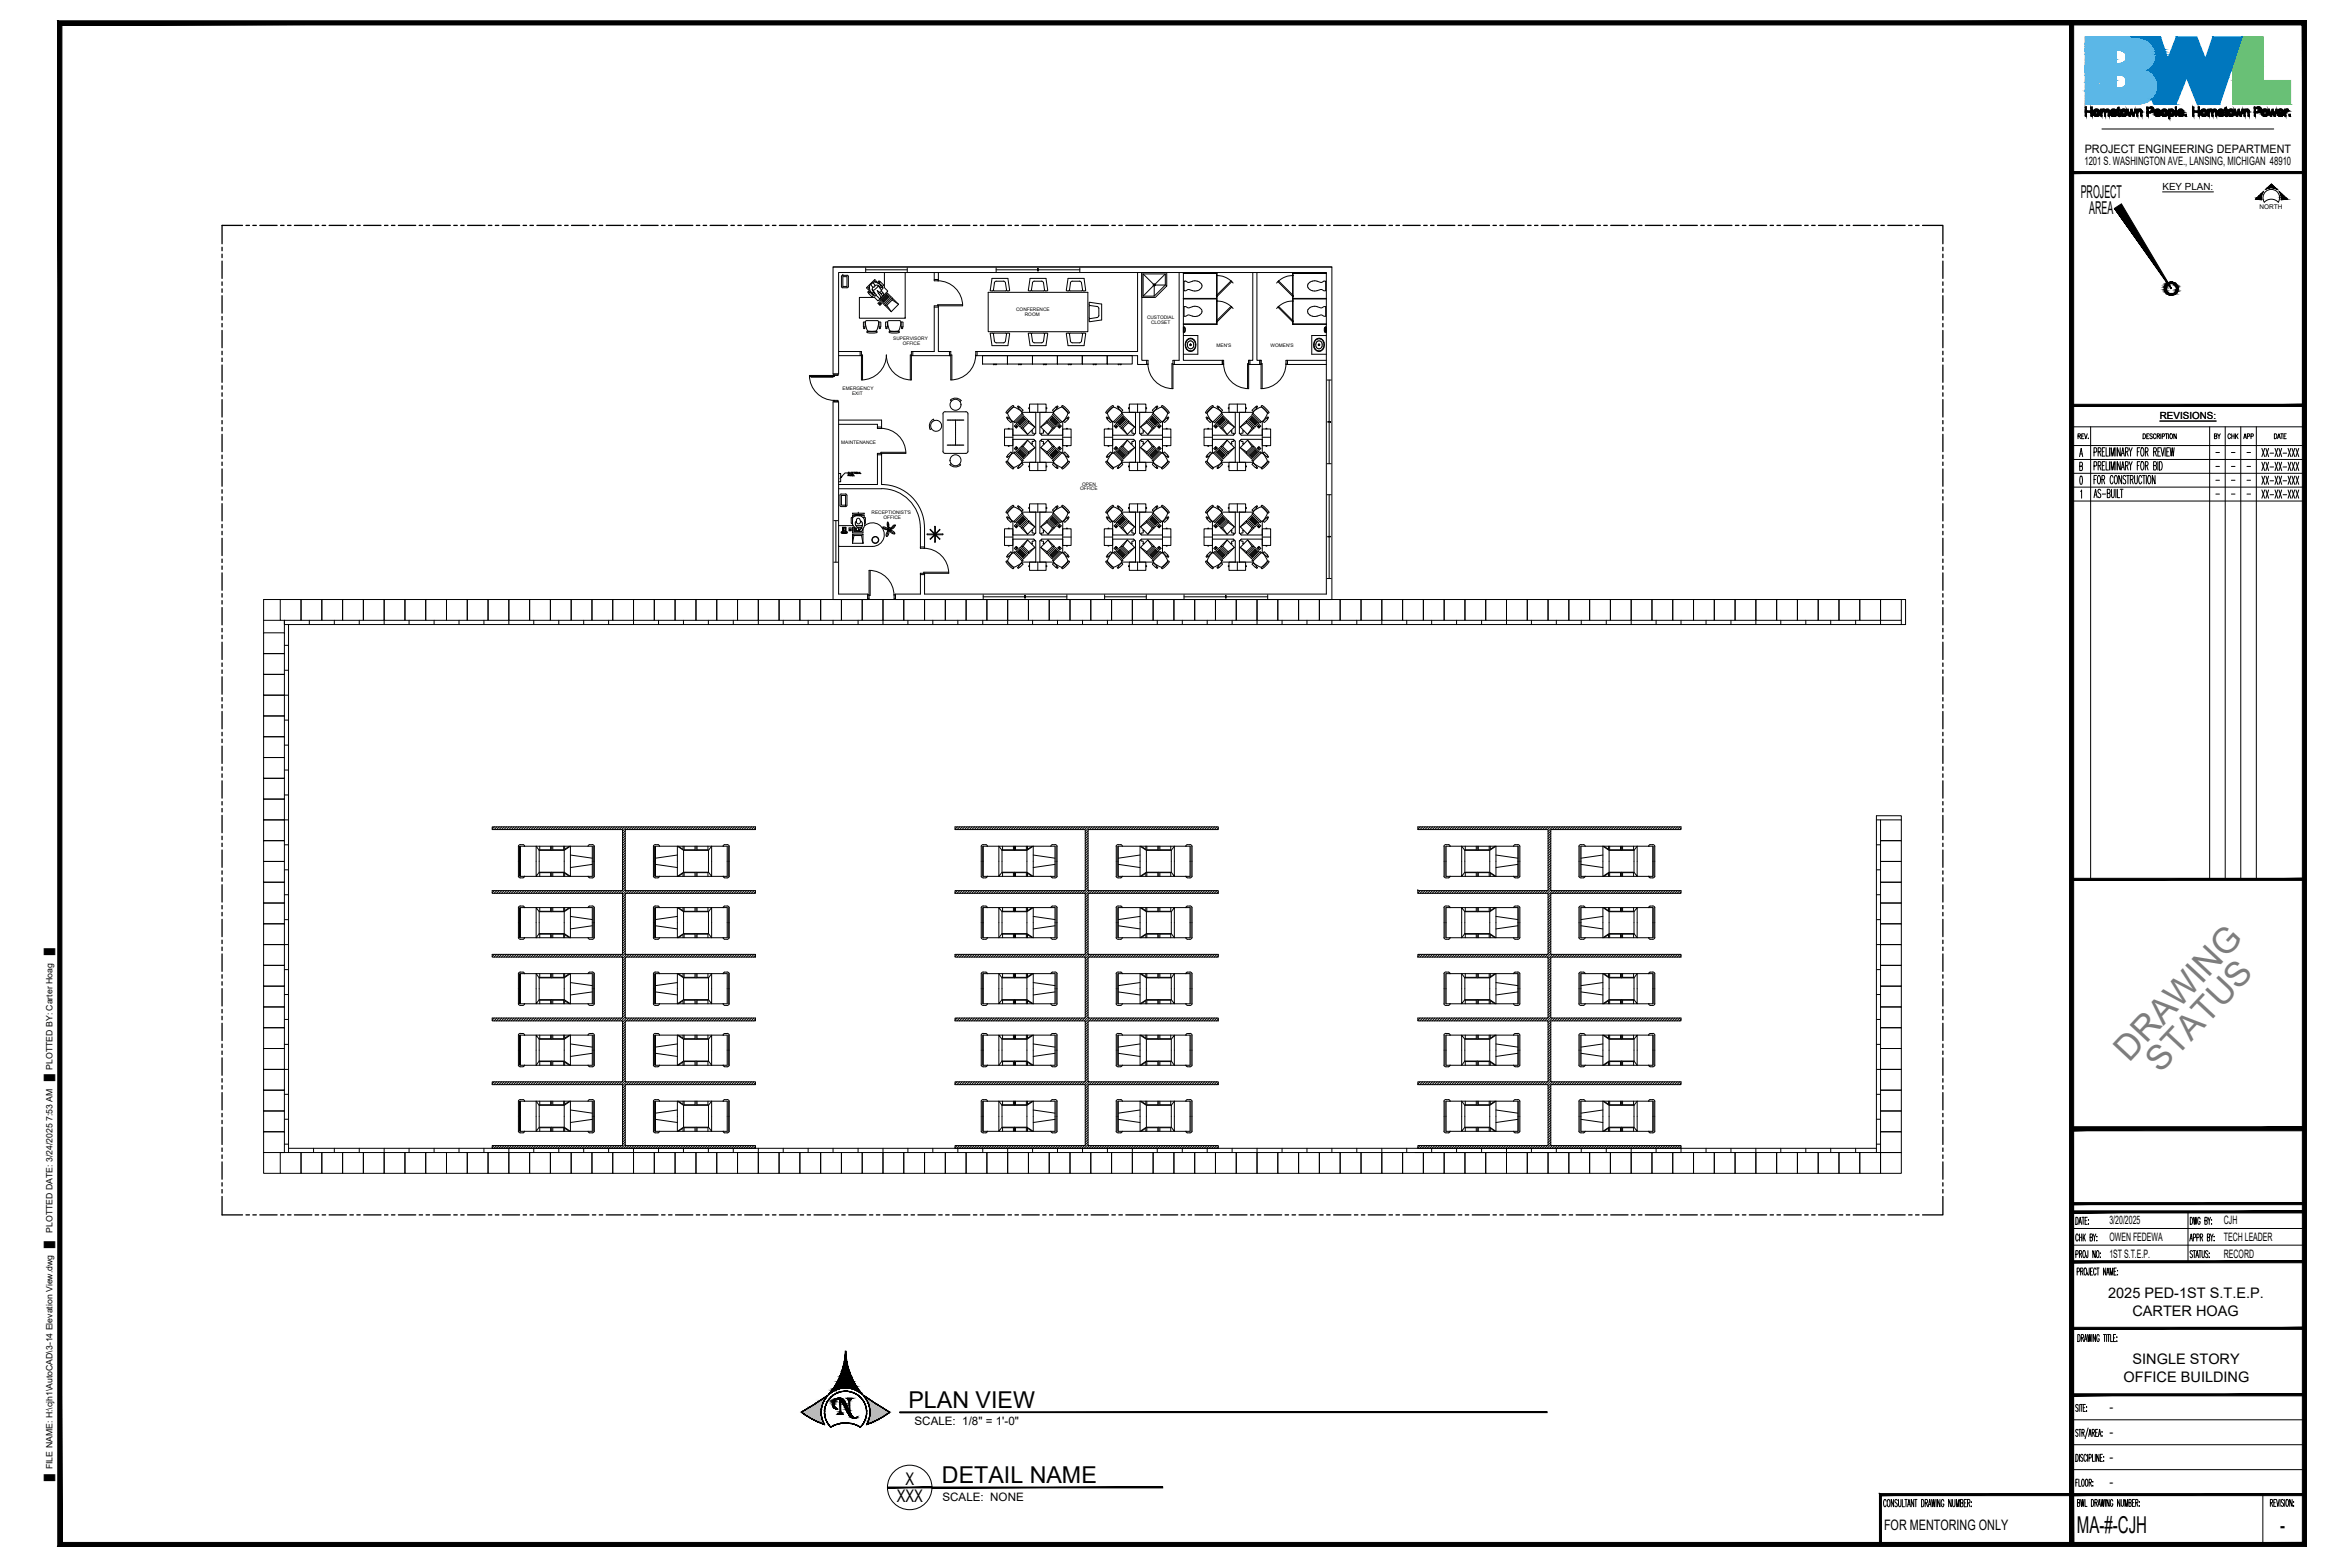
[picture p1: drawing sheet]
<svg xmlns="http://www.w3.org/2000/svg" width="914mm" height="610mm" viewBox="0 0 914 610" stroke-linecap="round" stroke-linejoin="round" font-family="sans-serif">
<defs><g id="words">
<g font-size="13.6" fill="#7d7d7d">
<text x="828.4" y="413.4" transform="rotate(-47 828.4 413.4)">DRAWING</text>
<text x="840.8" y="417.9" transform="rotate(-47 840.8 417.9)">STATUS</text>
</g>
<g font-size="9">
<text x="353.5" y="547.6">PLAN VIEW</text>
<text x="366.5" y="577">DETAIL NAME</text>
<text x="808.1" y="596.5">MA-#-CJH</text>
<text x="887.2" y="596.5">-</text>
</g>
<g font-size="6.9">
<text x="809.6" y="77.2">PROJECT</text>
<text x="813" y="83.2">AREA</text>
</g>
<g font-size="6.8">
<text x="352.3" y="577.6">X</text>
<text x="348.9" y="584.3">XXX</text>
</g>
<g font-size="5.6">
<text x="820.3" y="505">2025 PED-1ST S.T.E.P.</text>
<text x="829.7" y="511.8">CARTER HOAG</text>
<text x="829.8" y="530.8">SINGLE STORY</text>
<text x="826.3" y="537.6">OFFICE BUILDING</text>
<text x="733.1" y="595.3">FOR MENTORING ONLY</text>
</g>
<g font-size="4.9">
<text x="860.8" y="171.8">BY</text>
<text x="866.1" y="171.8">CHK</text>
<text x="872.1" y="171.8">APP</text>
</g>
<g font-size="4.5">
<text x="811.2" y="59.6">PROJECT ENGINEERING DEPARTMENT</text>
<text x="811.1" y="64">1201 S. WASHINGTON AVE., LANSING, MICHIGAN 48910</text>
<text x="820.8" y="476.3">3/20/2025</text>
<text x="865.3" y="476.3">CJH</text>
<text x="820.8" y="482.8">OWEN FEDEWA</text>
<text x="865.3" y="482.8">TECH LEADER</text>
<text x="820.8" y="489.3">1ST S.T.E.P.</text>
<text x="865.3" y="489.3">RECORD</text>
<text x="820.8" y="549.1">-</text>
<text x="355.9" y="554.4">SCALE: 1/8&quot; = 1'-0&quot;</text>
<text x="820.8" y="558.8">-</text>
<text x="820.8" y="568.5">-</text>
<text x="820.8" y="578.2">-</text>
<text x="366.7" y="583.7">SCALE: NONE</text>
</g>
<g font-size="3.8">
<text x="841.5" y="73.8">KEY PLAN:</text>
<text x="840.4" y="163">REVISIONS:</text>
</g>
<g font-size="3.7">
<text x="20.5" y="371.6" transform="rotate(-90 20.5 371.6)">█</text>
<text x="20.5" y="420.6" transform="rotate(-90 20.5 420.6)">█ PLOTTED BY: Carter Hoag</text>
<text x="20.5" y="485.4" transform="rotate(-90 20.5 485.4)">█</text>
<text x="20.5" y="576.3" transform="rotate(-90 20.5 576.3)">█ FILE NAME: H:\cjh1\AutoCAD\3-14 Elevation View.dwg</text>
</g>
<text font-size="3.4" x="20.5" y="479.6" transform="rotate(-90 20.5 479.6)">PLOTTED DATE: 3/24/2025 7:53 AM</text>
<g font-size="2.6">
<text x="861.5" y="177.1">-</text>
<text x="867.5" y="177.1">-</text>
<text x="873.5" y="177.1">-</text>
<text x="861.5" y="182.7">-</text>
<text x="867.5" y="182.7">-</text>
<text x="873.5" y="182.7">-</text>
<text x="861.5" y="188">-</text>
<text x="867.5" y="188">-</text>
<text x="873.5" y="188">-</text>
<text x="861.5" y="193.3">-</text>
<text x="867.5" y="193.3">-</text>
<text x="873.5" y="193.3">-</text>
</g>
<text font-size="2.5" x="879.2" y="81.2">NORTH</text>
<g font-size="1.9">
<text x="395.4" y="121.2">CONFERENCE</text>
<text x="398.8" y="123">ROOM</text>
<text x="446.3" y="124.2">CUSTODIAL</text>
<text x="447.9" y="126">CLOSET</text>
<text x="347.6" y="132.4">SUPERVISORY</text>
<text x="351.2" y="134.2">OFFICE</text>
<text x="473.4" y="134.8">MEN'S</text>
<text x="494.4" y="134.8">WOMEN'S</text>
<text x="327.9" y="151.7">EMERGENCY</text>
<text x="331.6" y="153.5">EXIT</text>
<text x="327.3" y="172.6">MAINTENANCE</text>
<text x="420.2" y="190.7">OFFICE</text>
<text x="421.1" y="188.9">OPEN</text>
<text x="339.1" y="200">RECEPTIONIST'S</text>
<text x="343.8" y="201.7">OFFICE</text>
</g>
</g></defs>
<!-- layer: A-WALL-EXTR -->
<path d="M324.1 156.3h2.2v74.8h11.4v2.1h-13.6zM358.1 231.1h-9.7v2.1h169.8v-129.3h-194.1v41.6h2.2v-39.5h189.8v125.1h-156.4" fill="none" stroke="#000" stroke-width=".39"/>
<!-- layer: A-FLOR-TPTN -->
<g fill="none" stroke="#000" stroke-width=".39">
<path d="M464 109.4l-1.8 .5-.8-.5h-.7v3.7h.7l.8-.5 1.8 .5M464 109.4l1.2-.1 1.6 .5M466.8 109.8a1.51 1.51 0 0 1 .7 2.1M466.8 119.7a1.54 1.54 0 0 1 .9 1.4 1.54 1.54 0 0 1-.9 1.4M466.8 119.7l-1.6-.5-2.5 .6-2-.5v3.7h.7l.8-.5 2.4 .6 1.2-.1M466.8 112.7l-1.3 .5-1.5-.1M467.5 111.9l-.7 .7M473.4 107.2v-1v.2h-12.9v-.2h13.1v1a8.1 8.1 0 0 1 6.2 2.9M473.4 107.2h.2h-.2M473.4 117.1h.2h-.2M473.4 116.1h-12.9v.2h12.9M473.4 107.2v18h.2v-8.1"/>
<path d="M473.6 117.1a8.1 8.1 0 0 1 6.2 2.9M473.6 107.2v8.1h-.2h.2l-.3-.3 5.7-5.7 .3 .3-5.7 5.7v1.8M497.5 119.2l5.7 5.7-.2 .3 .1 1h13v-.2h-13l-.1 .2v-1l-5.8-5.7zM503 117.1a8.1 8.1 0 0 0-6.3 2.9M503 107.2l.1 8.1 .1-.3-5.7-5.7-.3 .3 5.8 5.7v1.8M503.1 107.2v-1v.2h13v-.2h-13.1v1a8.1 8.1 0 0 0-6.3 2.9M503.1 107.2h.1M503.1 117.1h.1M503.1 107.2v18l-.1-8.1M503.1 116.1h13v.2h-13M509 111.9l.7 .7M509.7 112.7l1.3 .5 1.5-.1"/>
<path d="M509.7 109.8a1.54 1.54 0 0 0-.7 2.1M509.7 119.7a1.57 1.57 0 0 0-.9 1.4 1.57 1.57 0 0 0 .9 1.4M509.7 119.7l1.6-.5 2.6 .6 1.9-.5v3.7h-.6l-.9-.5-2.4 .6-1.2-.1M512.5 109.4l-1.2-.1-1.6 .5M512.5 109.4l1.8 .5 .9-.5h.6v3.7h-.6l-.9-.5-1.8 .5M460.5 126v.2h12.9v-1h.2l-.3-.3 5.7-5.7 .3 .3-5.7 5.7v1l-.2-.2zM466.8 122.6l-1 .4M509.7 122.6l1 .4"/>
</g>
<!-- layer: A-FLOR-PFIX -->
<g fill="none" stroke="#000" stroke-width=".39">
<path d="M444.3 106h9.7v5.3l-4.5 4.4h-5.2zM444.8 106.6l4.1 4M448.8 111.1l-4 4.1M449.1 110.6l-.2 .3M449.4 110.9l-.3 .2M449.5 110.9h3.9M453.4 110.9v-4.3h-8.6v8.6h4.3v-3.9M453.4 106.6l-4 4M453.4 110.9l-4.3 4.3M460.5 130.5h5.6v7.3h-5.6M462.1 133.6v1.2M462.4 131.8l-1.1 1.4"/>
<path d="M462.4 131.8a2.47 2.47 0 0 1 2.7 1.1 2.47 2.47 0 0 1-.3 3 2.18 2.18 0 0 1-2.8 .3 2.18 2.18 0 0 1-.8-2.8l.1-.2M462.5 131.9a2.44 2.44 0 0 0-1.1 2.7 2.44 2.44 0 0 0 2.1 1.9l.5-.2M463.1 134.2h.4M463.3 134v.4M463.9 132h-1.4M464 131.9l.6 .5M464.1 133l-1-.4-1 .9M464.2 133a1.44 1.44 0 0 1 .2 2 1.44 1.44 0 0 1-1.9 .4l-.4-.6M464.6 132.4l.5 1.4-.1 1.2M465 135l-1 1.3M511.3 133.1l-.1 1.5a2.32 2.32 0 0 0 1.2 1.9M511.3 133.1a1.98 1.98 0 0 1 2-1.5 1.98 1.98 0 0 1 1.9 1.6"/>
<path d="M511.9 132.4l-.4 .8-.1 1.2a2.29 2.29 0 0 0 1.1 1.9M512.6 131.9l-.7 .5M512.6 132h1.4M513 134.2h.5M513.2 134v.4M514 131.9a2.44 2.44 0 0 1 1.1 2.7 2.44 2.44 0 0 1-2.1 1.9l-.5-.2M514.2 133a1.46 1.46 0 0 1 .2 2 1.46 1.46 0 0 1-2 .4 1.43 1.43 0 0 1-.3-2.1 1.43 1.43 0 0 1 2-.2M515.2 135.2l-.2 .3a1.98 1.98 0 0 1-2.6 1M515.2 133.2l-.1 2M516.1 130.5h-5.7v7.3h5.7"/>
<circle cx="449.1" cy="110.9" r=".4"/>
<circle cx="449.1" cy="110.9" r=".28"/>
<circle cx="463.2" cy="134.1" r=".19"/>
<circle cx="463.2" cy="134.1" r=".32"/>
<circle cx="513.2" cy="134.1" r=".32"/>
<circle cx="513.2" cy="134.1" r=".19"/>
</g>
<!-- layer: A-WALL-INTR -->
<g fill="none" stroke="#000" stroke-width=".39">
<path d="M363.5 119v17.8h-8.9M363.5 106v3.2M365.1 119v17.8h4.9M365.1 106v3.3M442.6 106v30.8h-62.9M444.3 106v34.2h2.4M458.8 106v34.2h-2.4M460.5 106v34.2h15.1M487.5 106v34.2h-1.6M489.1 106v34.2h1.6M326.3 138.4h8.9M326.3 136.8h8.9"/>
<path d="M354.6 138.4h15.4M379.7 138.4h62.9v3.4h4.1M456.4 141.8h19.2M485.9 141.8h4.8M500.9 140.2h15.2M500.9 141.8h15.2M326.3 163.4h16.7v3.3M326.3 165.1h15.1v1.6M341.4 176.4v12.1h-15.1M343 176.4v12.1a16.7 16.7 0 0 1 16.7 16.7v8.1M326.3 190.1h16.7M343 190.1a15.1 15.1 0 0 1 15.1 15.1"/>
<path d="M358.1 205.2v8.1M358.1 223v8.1M359.7 223v8.1"/>
</g>
<!-- layer: A-DOOR -->
<g fill="none" stroke="#000" stroke-width=".39">
<path d="M364.8 109.2a9.7 9.7 0 0 1 9.8 9.7l-9.7 .1M364.9 118.5h9.7M334.7 136.8v1.6M335.2 136.8v11a9.7 9.7 0 0 0 9.7-9.7 9.7 9.7 0 0 0 9.7 9.7M335.2 138.1h.4v9.7M354.6 138.1h-.4v9.7M354.6 136.8v11M355.2 136.8v1.6M370.4 138.1v9.7M379.6 138.1a9.7 9.7 0 0 1-9.7 9.7l.1-9.7M315 146a9.7 9.7 0 0 0 9.7 9.8M315 146.1h9.7"/>
<path d="M315.6 146.4v.3h8.5v-.3M324.4 146.4h-9.4h9.7M446.2 140.2v1.6M446.7 141.5a9.7 9.7 0 0 0 9.7 9.7M446.7 140.2v1.6M456.4 140.2v11M456.4 141.5h-.4v9.7M456.9 140.2v1.6M476.1 141.5a9.7 9.7 0 0 0 9.7 9.7M485.4 141.5v9.7M485.9 140.2v11M490.7 140.2v11"/>
<path d="M491.1 141.5v9.7M500.4 141.5a9.7 9.7 0 0 1-9.7 9.7M342.8 166.6a9.7 9.7 0 0 1 9.7 9.8h-9.7M342.8 176h9.7M359.4 213.3a9.7 9.7 0 0 1 9.7 9.7M338.6 221.9v9.7M347.9 231.6a9.7 9.7 0 0 0-9.8-9.7l.1 9.7M359.5 223h9.7M359.5 222.6h9.7"/>
</g>
<!-- layer: G-ANNO-TTLB -->
<g fill="none" stroke="#000" stroke-width=".39">
<path d="M817.9 50.2h66.8M880.4 74.8l-.5 1.4v1.4l-2.2-.2 2.7-2.5M880.8 74.4l-.8 1.6v1.7l-2.3-.2 3.1-3M881 78.6a3.2 3.2 0 0 1 2.8-4.9 3.2 3.2 0 0 1 2.7 5 3.7 3.7 0 0 0-5.5 0M881.5 73.7l2-.7 1.3 .1 1.3 .7M881.6 73.7l2.2-2.1 2.3 2.2M881.9 73.4l1.9-1.8 1.9 1.9-1.6-.5zM886.8 74.4l.8 1.6v1.7l2.4-.2-3.2-3M887.1 74.8l.6 1.4v1.4l2.2-.2-2.7-2.5M339.7 114.5l.2 .1M341.6 118l.6-.6 .8 .8-.6 .6zM342.3 118.1l.2 .2"/>
<path d="M342.4 116.9l2.9-2.9 1.5 1.5-2.9 2.9zM342.5 117.9l.2 .2-.4 .4-.2-.2zM344.3 118.8l2.5 2.5M344.3 118.8h.8M345.1 118.8l1.7 2.5M345.1 114.6l.2 .2-2.1 2.1-.2-.2zM345.4 114.9l.6 .6-2.1 2.1-.5-.5zM345.7 115.2l-2.2 2M345.8 115.3l-2.1 2.1M347.2 115.9l2.4 2.5M347.2 116.7l2.4 1.7M347.2 115.9l-2.9 2.9"/>
<path d="M347.2 116.7l-2.1 2.1M347.2 115.9v.8M349.6 118.4l-2.8 2.9M363.5 119.5h1.6M363.5 119h1.6M363.5 109.2h1.6M363.5 108.7h1.6M364.9 118.5v.5M384.5 113.7h38.8v15.3h-38.8zM335.9 127.1h.7M335.9 125.3h.7M336 125.4v1.7"/>
<path d="M336.1 127.2l.2 .7 .2-.7M336.6 125.4v1.7M337.3 124.7l4.3 .1a3.8 3.8 0 0 1-.7 4l-2.2 .1a1.12 1.12 0 0 1-1.6-1.2l-.4-2.4 .6-.6M337.4 128.8l3.8 .1 .1 .3a4.7 4.7 0 0 1-4 0zM342 125.3h.7M342 125.4v1.7l.2 .1 .5-.1v-1.7M342.1 127.2v.5h.4M342.6 127.2v.5M344.6 125.3h.6M344.6 125.4v1.7h.6M344.7 127.2l.2 .7 .2-.7M345.3 125.4v1.7"/>
<path d="M345.5 124.9l4.7-.1a3.9 3.9 0 0 1-.6 4l-2.2 .1a1.12 1.12 0 0 1-1.6-1.2l-.4-1.8zM346.1 128.8l3.7 .1 .1 .3a4.7 4.7 0 0 1-4 0zM350.6 125.4l.1 1.7 .2 .1 .4-.1 .1-1.7M350.7 125.3h.6M350.8 127.2l.2 .7 .2-.7M369.4 136.8h.6v1.6h-.6zM370 138.1h.4M379.7 136.8h.5v1.6h-.5zM324.4 145.5h1.7v.6h-1.7zM324.4 155.8h1.7v.5h-1.7zM324.7 146.1v.3M369.8 155.6l1.2-.6 1.2-.1 1.8 .9-.5 .4"/>
<path d="M369.8 155.7l.4 .3M396 158.3l.3-.3 .4 .4M396 158.3l.4 .4M396.3 158.8l1.3 1.3M396.8 158.3l-.5 .5M396.8 158.3l1.2 1.3-.5 .4M400.6 158.6h-.3v.4h.3M403.8 157.2v3.2M407 158.6h.3v.4h-.3M410.8 158.3l.5 .5M410.8 158.3l-1.2 1.3 .4 .4M411 158.4l.6-.4-.3 .7"/>
<path d="M411.3 158.8l-1.2 1.3M432 159.5l.4-.4a1.12 1.12 0 0 1 1.9-.3l1.6 1 .6 .6v.4l-3.2 3.2a3.9 3.9 0 0 1-2.4-3.3zM435.1 158.8l1.3 1.3M435.5 158.4l-.7-.4 .4 .7M435.6 158.3l-.5 .5M435.6 158.3l1.2 1.3-.4 .4M439.4 158.6h-.3v.4h.3M442.6 157.2v3.2M445.9 158.6h.3v.4h-.3M449.7 158.3l.4 .5M449.7 158.3l-1.3 1.3 .5 .4M449.8 158.4l.6-.4-.3 .7"/>
<path d="M450.1 158.8l-1.2 1.3M470.8 159.5l.4-.4a1.12 1.12 0 0 1 1.9-.3l1.6 1 .6 .6v.4l-3.2 3.2a3.9 3.9 0 0 1-2.4-3.3zM473.9 158.8l1.3 1.3M474.3 158.4l-.6-.4 .3 .7M474.4 158.3l-.5 .5M474.4 158.3l1.3 1.3-.5 .4M475.6 140.2h.5v1.6h-.5zM475.6 140.2v1.6M478.2 158.6h-.3v.4h.3M481.5 157.2v3.2M484.7 158.6h.3v.4h-.3M485.4 141.5h.5"/>
<path d="M485.9 140.2h.5v1.6h-.5zM487.2 159.6l.5 .4M488.5 158.3l.5 .5M488.5 158.3l-1.3 1.3M488.6 158.4l.6-.4-.3 .7M489 158.8l-1.3 1.3M490.1 140.2h.6v1.6h-.6zM490.7 141.5h.4M500.4 140.2h.5v1.6h-.5zM500.9 140.2v1.6M341.4 176.4h1.6v.5h-1.6zM341.4 166.1h1.6v.6h-1.6z"/>
<path d="M342.8 176v.4M362.4 166.8l-.4 .3M363.5 163.6l-.3-.5-1.3 1.4-.3 1.3 .3 1.3M367.7 160.2l-.6 .2-.2 .6 .1 14.9 .7 .5h8.1M367.7 160.2h8.1M368.6 163.4h6.4M368.6 173.2h6.4M371.8 163.4v9.8M375.8 160.2l.6 .2 .2 .6v14.6l-.2 .5-.6 .3M390.9 170.1h3.2M391.7 162.5l.3-.3 .4 .5M391.7 162.6l.3 .4"/>
<path d="M391.8 160.7h-.3a4.6 4.6 0 0 1 2.9-2.9l.1 .3-2.7 2.7M391.8 179.4l2.7 2.7-.1 .2a4.6 4.6 0 0 1-2.9-2.8l.3-.1M392 179.5l2.4 2.3M392 177.3l-.3 .3M392.3 173.4v.2h.4v-.2M392.3 166.9v-.3h.4v.3M392.4 177.6l-.5 .3-.2-.3M393.3 164.3l.4-.5-1.2-1.2-.2 .1-.3 .4 1.3 1.3M393.3 175.9l.4 .5-1.2 1.2-.2-.1-.3-.4zM394.1 164v12.3M394.5 176.2l.4-.4 3.2 3.3-.4 .4M394.7 165.7l.6-.5 .7 .8-.6 .5z"/>
<path d="M394.7 174.5l.7-.7 .6 .5-.7 .8zM395.1 174.2l.3-.2 .3 .4-.2 .2zM395.4 165.8l.1 .2M395.4 164.6l2.9-2.8 1.5 1.5-2.8 2.8zM395.5 165.7l.2 .1-.3 .4-.3-.2zM395.5 174.2l-.1 .2M396.2 175.7l2.1 2-.2 .2-2.1-2.1zM396.4 175.4l.6-.5 2.1 2.1-.6 .6zM396.6 175.3l2.1 2M396.8 175.1l2.1 2.1M397 174.1l2.8 2.9-1.5 1.5-2.9-2.8zM397.3 173.8l2.9 2.8"/>
<path d="M397.3 166.5h.8M397.3 173.8h.8M397.3 166.5l2.5 2.5M397.5 179.2v.8M397.6 161l-3.1 3a3.9 3.9 0 0 1-2.5-3.3l1.6-1.6a1.12 1.12 0 0 1 1.9-.3l2 1.4v.8M397.6 179.3l-3.1-3.1a3.9 3.9 0 0 0-2.5 3.3M397.7 160.8l.4 .4-3.2 3.2-.4-.4M397.7 160.4h12.3M397.7 179.8h12.3M398.1 166.5l1.7 2.5M398.1 162.3l.2 .2-2.1 2.1-.2-.2zM398.1 173.8l2.1 2"/>
<path d="M398.5 162.7l.6 .6-2.1 2.1-.6-.6zM398.7 162.9l-2.1 2.1M398.9 163.1l-2.1 2.1M399.8 171.3l-2.5 2.5M399.8 171.3l-1.7 2.5M399.8 171.3l2.9 2.8M400.2 163.7v.7M400.2 175.8v.8M400.2 163.7l2.5 2.4M400.2 164.4l2.5 1.7M400.2 163.7l-2.9 2.8M400.2 164.4l-2.1 2.1"/>
<path d="M401.3 167.6h.4v.9h.6l.3 .4M402.2 170.9l.8 .8v8.1h-2.4v3.3h6.4v-3.3h-2.4v-8.1M402.2 169.3h-8.1v-2.4h-3.2v6.5h3.2v-2.5h8.1M402.4 169.1l-.2 .2M402.6 171.3l-.3 .4h-.6v1h-.4M402.7 166.1l-2.9 2.9M402.7 174.1l-2.5 2.5M402.7 174.1l-2.5 1.7M403.8 179.8v3.3M404.6 168.5l.5 .6M404.6 168.5v-8.1h2.4v-3.2h-6.4v3.2h2.4v8.1l-.5 .6M405 174.1l2.4 2.5"/>
<path d="M405 166.1l2.8 2.9M405 174.1l2.4 1.7M405 171.3l.3 .4h.7l-.1 1h.5M405.1 169.1l8.4 .2v-2.4h3.3v6.5h-3.3v-2.5h-8.1l-.8 .8M406.4 167.6h-.5l.1 .9h-.7l-.3 .4M407.4 164.4l2.1 2.1M407.4 163.7l2.9 2.8M407.4 163.7v.7M407.4 175.8v.8M407.4 163.7l-2.4 2.4M407.4 164.4l-2.4 1.7M407.8 177l2.9-2.9 1.5 1.6-2.9 2.8z"/>
<path d="M407.8 171.3l2.5 2.5M407.8 171.3l1.7 2.5M407.8 171.3l-2.8 2.8M408.6 177l2.1-2.1 .5 .5-2 2.2zM408.8 163.1l2 2.1M408.9 162.9l2.2 2.1M409.2 162.7l2 2.1-.5 .6-2.1-2.1zM409.3 177.7l2.1-2 .2 .1-2.1 2.1zM409.3 161.8l2.9 2.8-1.5 1.5-2.9-2.8zM409.5 162.3l2.1 2.1-.2 .2-2.1-2.1zM409.5 166.5h.8M409.5 173.8h.8"/>
<path d="M409.5 166.5l-1.7 2.5M409.5 173.8l-2.1 2M410 160.8l-.5 .4 3.3 3.2 .4-.4M410.1 160.2l2-1.4a1.12 1.12 0 0 1 1.9 .3l.8 .8a1.14 1.14 0 0 1 .3 1.9l-1.4 2-.6 .2-3-3zM410.3 166.5l-2.5 2.5M410.3 173.8l-2.9 2.8M410.8 175.1l-2 2.1M411.1 175.3l-2.2 2M411.6 174.3l.6-.5 .8 .7-.6 .6zM411.6 166l.8-.8 .6 .5-.8 .8zM411.9 165.8l.2-.1 .4 .3-.2 .2zM412.1 174.2l.2 .2"/>
<path d="M412.3 174l.2 .2-.4 .4-.2-.2zM412.3 165.8l-.2 .2M413.2 176.2l-.4-.4-3.3 3.3 .5 .4M413.5 164v12.3M413.5 170.1h3.3M413.8 163.8l.5 .5M413.9 176.4l1.2 1.2 .5-.5M414.3 175.9l-.5 .4M414.4 175.9l1.2 1.2M415 166.9v-.3h.3v.3M415 173.4v.2h.3v-.2M415.2 177.6l.4 .3"/>
<path d="M415.6 179.5l-2.4 2.3M415.6 179.5a5.6 5.6 0 0 0-2.3-3.3l-3.2 3v.8M415.6 177.3l.3 .5-.3 .1M415.6 163.1l-.5-.5-1.2 1.2M415.6 162.2l.3 .2-.3 .6M415.6 162.3l-.4 .4M415.6 163.1l-1.2 1.3M415.7 179.4l-2.6 2.7 .1 .2a4.6 4.6 0 0 0 2.8-2.8l-.2-.1M415.8 160.7h.2a4.6 4.6 0 0 0-2.8-2.9l-.1 .3 2.6 2.7M429.7 170.1h3.2M430.7 160.7h-.3a4.6 4.6 0 0 1 2.8-2.9l.1 .3-2.6 2.7M430.7 179.4l2.6 2.7-.1 .2a4.6 4.6 0 0 1-2.8-2.8l.3-.1"/>
<path d="M430.8 177.1l1.3-1.2 .4 .2 .1 .3-1.3 1.2zM430.9 179.5a5.6 5.6 0 0 1 2.2-3.3l3.2 3v.8M430.9 179.5l2.3 2.3M430.9 177.3l-.3 .6 .6-.3M431.1 173.4v.2h.4v-.2M431.1 166.9v-.3h.4v.3M431.2 162.7l-.6-.4 .3 .7M432.1 164.3l.5-.5-1.3-1.2-.2 .1-.3 .4 1.3 1.3M432.9 164v12.3M433.3 176.2l.4-.4 3.2 3.3-.4 .4M433.5 165.7l.6-.5 .7 .8-.5 .5zM433.5 174.5l.8-.7 .5 .5-.7 .8z"/>
<path d="M434 166l.3-.3 .3 .1-.4 .4zM434 174.2l.2-.2 .4 .4-.3 .2zM434.2 165.8l.1 .2M434.3 164.6l2.8-2.8 1.6 1.5-2.9 2.8zM434.3 174.2l-.1 .2M435 175.7l2.1 2-.2 .2-2.1-2.1zM435.2 175.4l.6-.5 2.1 2.1-.6 .6zM435.4 175.3l2.1 2M435.6 175.1l2.1 2.1M435.8 174.1l2.9 2.9-1.6 1.5-2.8-2.8zM436.2 173.8l2.8 2.8M436.2 166.5h.7"/>
<path d="M436.2 173.8h.7M436.2 166.5l2.5 2.5M436.5 160.8l.4 .4-3.2 3.2-.4-.4M436.5 160.4h12.3M436.5 179.8h12.3M436.9 166.5l1.8 2.5M436.9 162.3l.2 .2-2.1 2.1-.2-.2zM436.9 173.8l2.1 2M437.3 162.7l.6 .6-2.1 2.1-.6-.6zM437.5 162.9l-2.1 2.1M437.7 163.1l-2.1 2.1M438.7 171.3l-2.5 2.5"/>
<path d="M438.7 171.3l-1.8 2.5M438.7 171.3l2.8 2.8M439 163.7l2.5 2.4M439 163.7v.7M439 175.8v.8M439 164.4l2.5 1.7M439 163.7l-2.8 2.8M439 164.4l-2.1 2.1M440.1 167.6h.5l-.1 .9h.6l.3 .4M441.3 169.1l-8.4 .2v-2.4h-3.2v6.5h3.2v-2.5l8.3 .1 .6 .7v8.1h-2.4v3.3h6.5v-3.3h-2.5v-8.1M441.4 171.3l-.3 .4h-.6l.1 1h-.5M441.5 174.1l-2.5 2.5"/>
<path d="M441.5 166.1l-2.8 2.9M441.5 174.1l-2.5 1.7M442.6 179.8v3.3M443.4 168.5l.6 .6M443.4 168.5v-8.1h2.5v-3.2h-6.5v3.2h2.4v8.1l-.5 .6M443.8 174.1l2.4 2.5M443.8 166.1l2.8 2.9M443.8 174.1l2.4 1.7M443.9 171.3l.3 .4h.6l-.1 1h.5M444 169.1l8.3 .2v-2.4h3.3v6.5h-3.3v-2.5h-8.1l-.8 .8M445.2 167.6h-.5l.1 .9h-.6l-.3 .4M446.2 164.4l2.2 2.1"/>
<path d="M446.2 163.7l2.9 2.8M446.2 163.7v.7M446.2 175.8v.8M446.2 163.7l-2.4 2.4M446.2 164.4l-2.4 1.7M446.6 171.3l2.5 2.5M446.6 177l2.9-2.9 1.5 1.6-2.9 2.8zM446.6 171.3l1.8 2.5M446.6 171.3l-2.8 2.8M447.4 177l2.1-2.1 .5 .5-2 2.2zM447.6 163.1l2.1 2.1M447.8 162.9l2.1 2.1"/>
<path d="M448 162.7l2 2.1-.5 .6-2.1-2.1zM448.1 177.7l2.2-2 .1 .1-2 2.1zM448.1 161.8l2.9 2.8-1.5 1.5-2.9-2.8zM448.1 162.5l.3-.2 2 2.1-.1 .2zM448.4 166.5h.7M448.4 173.8h.7M448.4 166.5l-1.8 2.5M448.4 173.8l-2.2 2M448.8 160.8l-.4 .4 3.2 3.2 .4-.4M448.9 160.2l2-1.4a1.12 1.12 0 0 1 2 .3l.7 .8a1.14 1.14 0 0 1 .3 1.9l-1.4 2-.6 .2-3-3zM449.1 166.5l-2.5 2.5M449.1 173.8l-2.9 2.8"/>
<path d="M449.7 175.1l-2.1 2.1M449.9 175.3l-2.1 2M450.4 174.3l.6-.5 .8 .7-.6 .6zM450.4 166l.8-.8 .6 .5-.8 .8zM450.7 165.8l.2-.1 .4 .3-.2 .2zM450.7 174.4l.4-.4 .2 .2-.4 .4zM450.9 174.2l.2 .2M451.1 165.8l-.2 .2M452 176.2l-.4-.4-3.2 3.3 .4 .4M452.3 164v12.3M452.3 170.1h3.3M452.7 163.8l.4 .5"/>
<path d="M452.7 176.4l1.2 1.2 .5-.5M453.1 175.9l-.4 .4M453.2 175.9l1.2 1.2M453.8 166.9v-.3h.4v.3M453.8 173.4v.2h.4v-.2M454.1 162.7l.6-.4-.3 .7M454.4 177.3l.3 .6-.6-.3M454.4 179.5l-2.4 2.3M454.4 179.5a5.6 5.6 0 0 0-2.3-3.3l-3.2 3v.8M454.4 163.1l-.5-.5-1.2 1.2M454.4 163.1l-1.2 1.3M454.6 179.4l-2.6 2.7v.2a4.6 4.6 0 0 0 2.9-2.8l-.3-.1"/>
<path d="M454.6 160.7h.3a4.6 4.6 0 0 0-2.9-2.9v.3l2.6 2.7M468.5 170.1h3.3M469.5 160.7h-.3a4.6 4.6 0 0 1 2.8-2.9l.1 .3-2.6 2.7M469.5 179.4l2.6 2.7-.1 .2a4.6 4.6 0 0 1-2.8-2.8l.3-.1M469.6 177.1l1.3-1.2 .4 .2 .1 .3-1.3 1.2zM469.7 179.5a5.6 5.6 0 0 1 2.2-3.3l3.3 3-.1 .8M469.7 179.5l2.3 2.3M469.7 177.3l-.3 .6 .6-.3M469.9 173.4v.2h.4v-.2M469.9 166.9v-.3h.4v.3M470 162.7l-.6-.4 .3 .7M470.9 164.3l.5-.5-1.3-1.2-.2 .1-.3 .4 1.3 1.3"/>
<path d="M471.8 164v12.3M472.1 176.2l.4-.4 3.2 3.3-.4 .4M472.3 174.5l.8-.7 .6 .5-.8 .8zM472.3 165.7l.6-.5 .8 .8-.6 .5zM472.8 166l.4-.3 .2 .1-.4 .4zM473 174l.4 .4-.2 .2-.4-.4zM473 165.8l.2 .2M473.1 175.7l1.5-1.6 2.9 2.9-1.5 1.5zM473.1 164.6l2.9-2.8 1.5 1.5-2.9 2.8zM473.2 174.2l-.2 .2M473.7 175.8l.1-.1 2.2 2-.3 .2zM474 175.4l.6-.5 2.1 2.1-.6 .6z"/>
<path d="M474.2 175.3l2.1 2M474.4 175.1l2.1 2.1M475 166.5l2.5 2.5M475 166.5h.7M475 173.8l2.9 2.8M475 173.8h.7M475.3 160.8l.4 .4-3.2 3.2-.4-.4M475.3 160.4h12.3M475.3 179.8h12.3M475.7 166.5l1.8 2.5M475.7 162.3l.3 .2-2.2 2.1-.1-.2zM475.7 173.8l2.2 2"/>
<path d="M476.1 162.7l.6 .6-2.1 2.1-.6-.6zM476.3 162.9l-2.1 2.1M476.5 163.1l-2.1 2.1M477.5 171.3l-2.5 2.5M477.5 171.3l-1.8 2.5M477.5 171.3l2.8 2.8M477.9 163.7v.7M477.9 175.8v.8M477.9 163.7l2.4 2.4M477.9 164.4l2.4 1.7M477.9 163.7l-2.9 2.8M477.9 164.4l-2.2 2.1"/>
<path d="M478.9 167.6l.5 .1-.1 .8h.6l.3 .4M480.1 169.1l-8.3 .2v-2.4h-3.3v6.5h3.3v-2.5l8.2 .1 .6 .7 .1 8.1h-2.5v3.3h6.5v-3.3h-2.4v-8.1M480.2 171.3l-.3 .4h-.6l.1 .9-.5 .1M480.3 174.1l-2.4 2.5M480.3 166.1l-2.8 2.9M480.3 174.1l-2.4 1.7M481.5 179.8v3.3M482.2 168.5l.6 .6M482.3 168.5v-8.1h2.4v-3.2h-6.5v3.2h2.5l-.1 8.1-.5 .6M482.6 174.1l2.5 2.5M482.6 166.1l2.8 2.9M482.6 174.1l2.5 1.7"/>
<path d="M482.7 171.3l.3 .4h.6l-.1 1h.5M482.8 169.1l8.4 .2v-2.4h3.2v6.5h-3.2v-2.5h-8.2l-.8 .8M484 167.6h-.5l.1 .9h-.6l-.3 .4M485.1 163.7v.7M485.1 175.8v.8M485.1 163.7l-2.5 2.4M485.1 164.4l-2.5 1.7M485.1 163.7l2.8 2.8M485.1 164.4l2.1 2.1M485.4 163.3l1.6-1.5 2.8 2.8-1.5 1.5zM485.4 177l2.9-2.9 1.5 1.6-2.8 2.8zM485.4 171.3l2.5 2.5"/>
<path d="M485.4 171.3l1.8 2.5M485.4 171.3l-2.8 2.8M486.2 163.3l.6-.6 2.1 2.1-.6 .6zM486.2 177l2.1-2.1 .6 .5-2.1 2.2zM486.4 163.1l2.1 2.1M486.6 162.9l2.1 2.1M487 162.5l.2-.2 2 2.1-.1 .2zM487 177.7l2.1-2 .1 .1-2 2.1zM487.2 166.5h.7M487.2 166.5l-1.8 2.5M487.2 173.8h.7M487.2 173.8l-2.1 2"/>
<path d="M487.6 160.8l-.4 .4 3.2 3.2 .4-.4M487.7 160.2l2-1.4a1.15 1.15 0 0 1 2 .3l.8 .8a1.14 1.14 0 0 1 .3 1.9l-1.5 2-.5 .2-3.2-3.2 .1-.6M487.9 166.5l-2.5 2.5M487.9 173.8l-2.8 2.8M488.5 175.1l-2.1 2.1M488.7 175.3l-2.1 2M489.2 166l.8-.8 .6 .5-.8 .8zM489.2 174.3l.6-.5 .8 .7-.6 .6zM489.5 165.8l.2-.1 .4 .3-.2 .2zM489.5 174.4l.4-.4 .2 .2-.4 .4zM489.7 174.2l.2 .2M489.9 165.8l-.2 .2"/>
<path d="M490.8 176.2l-.4-.4-3.2 3.3 .4 .4M491.2 164v12.3M491.2 170.1h3.2M491.5 163.8l.5 .5M491.5 176.4l1.3 1.2M492 175.9l-.5 .4M492 175.9l1.3 1.2M492.6 166.9v-.3h.4v.3M492.6 173.4v.2h.4v-.2M492.8 162.6l.4 .5M492.8 162.6l-1.3 1.2M492.9 162.7l.6-.4-.3 .7"/>
<path d="M493.2 177.3l.3 .6-.6-.3M493.2 179.5l-2.3 2.3M493.2 179.5a5.6 5.6 0 0 0-2.2-3.3l-3.3 3v.8M493.2 177.1l-.4 .5M493.3 163.1l-1.3 1.3M493.4 179.4l-2.6 2.7 .1 .2a4.6 4.6 0 0 0 2.8-2.8l-.3-.1M493.4 160.7h.3a4.6 4.6 0 0 0-2.8-2.9l-.1 .3 2.6 2.7M814.8 175.9h.7l.3-.3v-.8l-.3-.6h-.7v3.2M816.4 175.7l1-.3 .1-.6-.4-.6h-.7v3.2M816.9 175.7l.6 1.7M818 175.7h.6M819 174.2h-1v3.2h1"/>
<path d="M819 179.6h-1v3.3h1M819.5 174.2v3.2h.9M819.5 179.6v3.3h.9M820.8 174.2v3.2M820.8 179.6v3.3M821.4 177.4v-3.2l.6 3.2 .7-3.2v3.2M823.3 174.2v3.2M823.3 179.6v3.3M825 174.2v3.2l-1.1-3.2v3.2M825 179.6v3.3l-1.1-3.3v3.3M825.4 177.4l.6-3.2 .6 3.2M825.6 176.4h.8"/>
<path d="M827 175.7l1-.1 .1-.8-.4-.6h-.7v3.2M827.5 175.7l.6 1.7M828.4 174.2l.6 1.5v1.7M828.4 179.6l.6 1.5v1.8M829.6 174.2l-.6 1.5M829.6 179.6l-.6 1.5M831.6 175.7h.7M832.7 174.2h-1.1v3.2M832.7 179.6h-1.1v3.3M833.3 179.7l.5-.1a2.94 2.94 0 0 1 0 3.3h-.4a3.1 3.1 0 0 1-.1-3.2zM833.4 174.2h.4a2.97 2.97 0 0 1 0 3.2h-.4a2.94 2.94 0 0 1 0-3.2zM834.8 175.7h.6l.3-.3 .1-.6-.4-.6h-.6v3.2"/>
<path d="M835.3 175.7l.5 1.7M838 175.7h.7l.3-.3 .1-.6-.4-.6h-.7v3.2M838.5 175.7l.6 1.7M839.6 175.7h.6M839.6 179.6v3.3M840.2 179.6h.6a2.57 2.57 0 0 1 0 3.3h-.6zM840.7 174.2h-1.1v3.2h1.1M840.9 174.2l.6 3.2 .6-3.2M842.5 174.2v3.2M843.1 175.7h.6M844.1 174.2h-1v3.2h1M844.4 174.2l.4 3.2 .4-3.2 .4 3.2 .4-3.2"/>
<path d="M326.3 184.2h.8v3.2h-.8M326.9 192.8l-.1 3.9 .6 .4M327.4 192.2l-.4 .1-.2 .4M327.4 192.2h1.7l.4 .5M329.5 196.5l-.4 .6h-1.7M329.6 192.8v3.7M329.7 184h-.9l-1.3 1.4M330 184.9l.3-.1-.1-.2h-.2v.5M330 184h.2M330.3 183.7h-.3v.5h.3M330.5 183.7v.5h.4M330.5 185.1l.2-.5 .2 .5"/>
<path d="M330.5 185h.4M331 184h.2M331.4 183.7h-.4v.5h.4M331.4 184.6v.5l-.4-.5v.5M331.6 184.9h.2M331.9 183.8h-.3v.4h.3M331.9 184.6h-.3v.5h.3M332.1 184.6v.5h.4M332.1 183.7h.4M332.3 183.7v.5M332.7 184l.3-.2-.3-.1v.5M332.8 184l.2 .2"/>
<path d="M333.2 184.2h.2M333.2 183.7h.2M333.3 183.7v.5M333.9 183.8h-.3v.4h.3M334.1 184.2l.2-.5 .2 .5M334.1 184.1h.4M334.6 183.7v.5h.4M369.6 180.7l1.1 .8 1.2 .2 1.9-.8M370.1 180.4l-.5 .3M373.4 180.5l.4 .4M392.6 197.7l1.5-1.1 .3 .2-2.7 2.8-.2-.4zM396 197.1l.3-.3 .4 .4"/>
<path d="M396 181.9l.3 .3M396 197.1l.4 .4M396.3 197.6l1.3 1.3M396.4 181.6l-.4 .4M396.7 181.9l-.4 .4M396.8 197.1l-.5 .5M396.8 197.2l1.2 1.2-.5 .5M397.5 180l-1.4 1.2-1.7 .7M397.5 199.8l.1-.2a3.8 3.8 0 0 0-3.2-2.4l-1.6 1.5a1.14 1.14 0 0 0-.3 2l1 1.5 .8 .6 3.3-3M397.7 199.2h12.3M397.7 199.6l.4 .4-3.2 3.2-.4-.4M398 180.7l-.4-.5-1.3 1.2 .1 .3 .4 .2 1.3-1.2"/>
<path d="M400.6 197.4h-.3v.4h.3M400.6 181.2h-.3v.5h.3M403.8 196v3.2M407 197.4h.3v.4h-.3M407 181.2h.3v.5h-.3M410 199.6l-.5 .4 3.3 3.2 .4-.4M410 180.2l-.4 .5M410.1 199l2-1.4a1.12 1.12 0 0 1 1.9 .3l.8 .8a1.14 1.14 0 0 1 .3 2l-1.4 2-.6 .1-3-3zM410.1 180l1.4 1.2 1.7 .7M410.1 180.2l1.2 1.2-.2 .4-.3 .1-1.2-1.2M410.8 197.1l.5 .5M410.8 197.2l-1.2 1.2 .4 .5"/>
<path d="M411 197.2l.6-.4-.3 .7M411 181.9l.4 .4M411.3 181.6l.3 .4M411.3 197.6l-1.2 1.3M411.6 181.9l-.3 .3M413.2 196.7a4.6 4.6 0 0 1 2.8 2.8l-.2 .1-2.7-2.7zM431.5 197.7l1.4-1.1 .4 .2-2.8 2.8-.2-.4zM432 198.3l.4-.4a1.12 1.12 0 0 1 1.9-.3l2 1.4 .2 .6-3.2 3.2a3.9 3.9 0 0 1-2.4-3.3zM434.8 181.9l.3 .3M435.1 197.6l1.3 1.3M435.2 181.6l-.4 .4M435.5 197.2l-.7-.4 .4 .7"/>
<path d="M435.5 181.9l-.4 .4M435.6 197.1l-.5 .5M435.6 197.2l1.2 1.2-.4 .5M436.3 180l-1.4 1.2-1.7 .7M436.5 199.2h12.3M436.5 199.6l.4 .4-3.2 3.2-.4-.4M436.8 180.7l-.4-.5-1.3 1.2 .1 .3 .4 .2 1.3-1.2M439.4 197.4h-.3v.4h.3M439.4 181.2h-.3v.5h.3M442.6 196v3.2M445.9 197.4h.3v.4h-.3M445.9 181.2h.3v.5h-.3"/>
<path d="M448.4 180.7l1.3 1.2M448.8 199.6l-.4 .4 3.2 3.2 .4-.4M448.9 180.2l-.5 .5M448.9 199l2-1.4a1.12 1.12 0 0 1 2 .3l.7 .8a1.14 1.14 0 0 1 .3 2l-1.4 2-.6 .1-3-3zM448.9 180l1.5 1.2 1.7 .7M448.9 180.2l1.2 1.2-.4 .5M449.7 197.1l.4 .5M449.7 197.2l-1.3 1.2 .5 .5M449.8 197.2l.6-.4-.3 .7M449.8 181.9l.4 .4M450.1 181.6l.4 .4M450.1 197.6l-1.2 1.3"/>
<path d="M450.5 181.9l-.3 .3M452 196.7a4.6 4.6 0 0 1 2.9 2.8l-.3 .1-2.6-2.7zM470.3 197.7l1.4-1.1 .4 .2-2.8 2.8-.2-.4zM470.8 198.3l.4-.4a1.12 1.12 0 0 1 1.9-.3l2 1.4 .2 .6-3.2 3.2a3.9 3.9 0 0 1-2.4-3.3zM473.6 181.9l.3 .3M473.9 197.6l1.3 1.3M474 181.6l-.4 .4M474.3 197.2l-.6-.4 .3 .7M474.3 181.9l-.4 .4M474.4 197.1l-.5 .5M474.4 197.2l1.3 1.2-.5 .5M475.2 180l-1.5 1.2-1.7 .7"/>
<path d="M475.3 199.6l.4 .4-3.2 3.2-.4-.4M475.3 199.2h12.3M475.7 180.7l-.5-.5-1.3 1.2 .1 .3 .4 .2 1.3-1.2M478.2 197.4h-.3v.4h.3M478.2 181.2h-.3v.5h.3M481.5 196v3.2M484.7 197.4h.3v.4h-.3M484.7 181.2h.3v.5h-.3M487.2 198.4l.5 .5M487.6 199.6l-.4 .4 3.2 3.2 .4-.4M487.7 180l1.4 1.2 1.7 .7M487.7 180.2l-.5 .5"/>
<path d="M487.7 180.2l1.3 1.2-.3 .4-.2 .1-1.3-1.2M487.7 199v.8l3.1 3a3.9 3.9 0 0 0 2.4-3.3l-1.5-1.6a1.15 1.15 0 0 0-2-.3l-2 1.4M488.5 197.1l.5 .5M488.5 197.2l-1.3 1.2M488.6 197.2l.6-.4-.3 .7M488.6 181.9l.4 .4M488.9 181.6l.4 .4M489 197.6l-1.3 1.3M489.3 181.9l-.3 .3M490.9 196.7a4.6 4.6 0 0 1 2.8 2.8l-.3 .1-2.6-2.7zM814.8 181.3h.7l.3-.3v-.8l-.3-.6h-.7v3.3M814.8 193.6l.6-3.3 .6 3.3"/>
<path d="M814.8 186.5h.6M815 192.5h.8M815.8 185h-1v3.2M816.4 181.1l.9-.1v-1.3l-.9-.1v3.3M816.4 185.1l.2-.1a2.14 2.14 0 0 1 .4 3.1l-.1 .1a2.05 2.05 0 0 1-.5-3.1zM816.9 181.1l.6 1.8M817.4 190.8l-.2-.3a.69 .69 0 0 0-.9 .3 .69 .69 0 0 0 .3 .9l.6 .5 .2 .9-.4 .5-.7-.5M817.9 186.5l.9-.1 .1-.8-.3-.6h-.7v3.2M818 192.2h1.3M818 181.1h.6M818.4 186.5l.5 1.7M820 191.9h.7l.3-.3 .1-.6-.4-.7h-.7v3.3h.7l.3-.3 .1-.8-.4-.6"/>
<path d="M821.4 182.9v-3.3l.6 3.3 .7-3.3v3.3M821.6 190.3v2.8l.4 .5 .6-.5 .1-2.8M822.2 185.7l-.4-.7a2.14 2.14 0 0 0-.4 3.1l.4 .1 .4-.7M823.1 185a2.05 2.05 0 0 1 .5 3.1l-.2 .1a2.14 2.14 0 0 1-.4-3.1zM823.3 190.3v3.3M823.9 190.3v3.3h.9M825 190.3h1.1M825.4 182.9l.6-3.3 .6 3.3M825.5 185v3.2l-1.1-3.2v3.2M825.5 190.3v3.3M825.6 181.8h.8M827 181.1l1-.1v-1.3l-1-.1v3.3"/>
<path d="M827.2 185.4l-.2-.3a.69 .69 0 0 0-.9 .3 .69 .69 0 0 0 .3 1 .96 .96 0 0 1 .8 .9 .96 .96 0 0 1-.7 .9l-.4-.4M827.5 185h1M827.5 181.1l.6 1.8M828 185v3.2M828.9 186.5h.7l.3-.3 .1-.6-.4-.6h-.7v3.2M829.5 186.5l.5 1.7M830.6 185v2.3l.4 .9 .6-.4v-2.8M831.6 181.1h.7M833.4 185.7l-.4-.7a2.14 2.14 0 0 0-.5 3.1l.5 .1 .4-.7M833.7 185h1.1M834.2 185v3.2M834.8 181.1h.6l.3-.3 .1-.6-.4-.6h-.6v3.3"/>
<path d="M835.2 185v3.2M835.3 181.1l.5 1.8M836.1 185h.4a2.94 2.94 0 0 1 0 3.2h-.4a2.94 2.94 0 0 1 0-3.2zM838 181.1h.7l.3-.3 .1-.6-.4-.6h-.7v3.3h.7l.3-.4 .1-.7-.4-.7M838.5 185v3.2l-1-3.2v3.2M327.4 207h2.2v.3h-2.2zM327.8 207.4l1.3 .1M327.8 206.9l.2-1.8 1.1 .1 .1 1.7M327.9 207a.32 .32 0 0 0-.5-.1 .32 .32 0 0 0 0 .5 .32 .32 0 0 0 .5-.1M328 205.2h1v1.4h-1zM328.1 207.3h.2M328.1 207h.2"/>
<path d="M328.2 205.4h.6v1.1h-.6zM328.7 207.3h.2M328.7 207h.2M329 207a.36 .36 0 0 1 .6-.2 .36 .36 0 0 1 0 .6 .36 .36 0 0 1-.6-.1M329.1 207.4l-.1 .1M343.5 205.1l1.1 .1a.64 .64 0 0 1 .8 .8h-1zM343.6 205.1l1.9 .7M345.3 206l.2 .4M345.4 203l.5 1-.1 1.6-.6-1.2v-.4l.5 .2-.5-.3zM345.4 205.6l.2-.2-.2 .2M345.4 206l.2 .4M345.4 203.2l.4 2.1 .8 .2"/>
<path d="M345.4 206.6l.3-.3a1.09 1.09 0 0 1 0 1.6l-.5 .8-.3-.1-.1-.8zM345.7 206.5l-.6 2M345.8 205.3l.7 .3M345.8 206l.1 .3v-.3l.2 .1M345.8 205.9v-.3l.1 .3M345.9 205.9h-.2l.2 .1M345.9 205.9h.3l-.1 .2M346.1 206.1l1.6 .7 .5 .9-.9-.1-.7-.5zM346.2 206.1l1.7 1.3M346.2 206.5h-.3M346.2 206.5l-.3 .1M346.7 205.8l-.1 .4"/>
<path d="M347.4 204.6l1-.4-.7 1.2-1.5 .5zM348.1 204.4l-1.6 1.8M358.1 212.8h1.6v.5h-1.6zM360.8 207.7v.3M360.8 208l2.7 .1-1.5 1.7 1.6-1.5M360.8 207.7h2.7M362.1 206l1.5 1.5M362.1 206l-.2 .1 1.6 1.6M363.6 204.9h.3M363.6 210.8h.3M363.7 204.9v2.6M363.7 208.3v2.5"/>
<path d="M364 204.9v2.6l1.6-1.5M364 208.3v2.5M364.1 208.3l1.4 1.4 .2-.1M364.2 207.7h2.6M365.5 206l.2 .1M365.7 206.1l-1.5 1.6M366.8 207.7v.3M366.8 208h-2.6l1.5 1.6M390.9 208.9h3.2M391.7 201.4l.3-.3 .4 .4M391.7 201.4l.3 .4M391.8 218.2l-.3 .1a4.6 4.6 0 0 0 2.9 2.9l.1-.3"/>
<path d="M391.8 218.2l1.2 1.5 1.5 1.2M392 201.9l1.3 1.3M392 218.3l2.4 2.4M392 216.1l-.3 .4M392.3 212.2v.2h.4v-.2M392.3 205.7v-.2h.4v.2M392.4 216.4l-.5 .4-.2-.4M392.5 201.4l-.5 .5M392.5 201.4l1.2 1.3-.4 .4M393.3 214.7l.4 .5-1.2 1.2-.2-.1-.3-.4zM394.1 202.8v12.3M394.5 215.1l.4-.5 3.2 3.3-.4 .4"/>
<path d="M394.7 204.6l.6-.6 .7 .8-.6 .5zM394.7 213.3l.7-.7 .6 .5-.7 .8zM395.1 213l.3-.2 .3 .4-.2 .2zM395.4 204.7l.1 .2M395.4 203.4l2.9-2.8 1.5 1.5-2.8 2.8zM395.4 214.5l1.6-1.5 2.8 2.8-1.5 1.5zM395.5 204.5l.2 .2-.3 .3-.3-.1zM395.5 213l-.1 .2M396 214.6l.2-.1 2.1 2-.2 .3zM396.4 214.3l.6-.6 2.1 2.1-.6 .6zM396.6 214.1l2.1 2.1M396.8 213.9l2.1 2.1"/>
<path d="M397.3 205.3h.8M397.3 212.6h.8M397.3 205.3l2.5 2.5M397.3 212.6l2.9 2.8M397.5 218.9l-1.4 1.1-1.7 .7M397.5 218.1v.7M397.6 218.1l-3.1-3a3.9 3.9 0 0 0-2.5 3.2M397.7 218.7h12.3M398 219.5l-.4-.5-1.3 1.2 .1 .2 .4 .3 1.3-1.2M398.1 205.3l1.7 2.5M398.1 201.1l.2 .3-2.1 2-.2-.1zM398.1 212.6l2.1 2"/>
<path d="M398.5 201.5l.6 .6-2.1 2.1-.6-.6zM398.7 201.7l-2.1 2.1M398.9 201.9l-2.1 2.1M399.8 210.1l-2.5 2.5M399.8 210.1l-1.7 2.5M399.8 210.1l2.9 2.9M400.2 202.5l2.5 2.4M400.2 203.3l2.5 1.6M400.2 202.5l-2.9 2.8M400.2 203.3l-2.1 2M400.2 202.5v.8M400.2 214.6v.8"/>
<path d="M401.3 206.4h.4v.9l.6 .1 .3 .3M402.2 209.7l.8 .8v8.2h-2.4v3.2h6.4v-3.2h-2.4v-8.2M402.2 208.1h-8.1v-2.4h-3.2v6.5h3.2v-2.5h8.1M402.4 207.9l-.2 .2M402.6 210.2l-.3 .3h-.6v1h-.4M402.7 204.9l-2.9 2.9M402.7 213l-2.5 2.4M402.7 213l-2.5 1.6M403.8 218.7v3.2M404.6 207.3l.5 .6M404.6 207.3v-8.1h2.4v-3.2h-6.4v3.2h2.4v8.1l-.5 .6M405 204.9l2.8 2.9"/>
<path d="M405 213l2.4 2.4M405 213l2.4 1.6M405 210.2l.3 .3h.7l-.1 1h.5M405.1 207.9l8.4 .2v-2.4h3.3v6.5h-3.3v-2.5h-8.1l-.8 .8M406.4 206.4h-.5l.1 .9-.7 .1-.3 .3M407.4 202.5l-2.4 2.4M407.4 203.3l-2.4 1.6M407.4 202.5l2.9 2.8M407.4 203.3l2.1 2M407.4 202.5v.8M407.4 214.6v.8M407.8 210.1l2.5 2.5"/>
<path d="M407.8 215.8l2.9-2.8 1.5 1.5-2.9 2.8zM407.8 202.1l1.5-1.5 2.9 2.8-1.5 1.5zM407.8 210.1l1.7 2.5M407.8 210.1l-2.8 2.9M408.6 215.8l2.1-2.1 .5 .6-2 2.1zM408.8 201.9l2 2.1M408.9 201.7l2.2 2.1M409.2 201.5l2 2.1-.5 .6-2.1-2.1zM409.3 216.5l2.1-2 .2 .1-2.1 2.2zM409.5 205.3h.8M409.5 212.6h.8M409.5 205.3l-1.7 2.5"/>
<path d="M409.5 201.1l2.1 2.2-.2 .1-2.1-2zM409.5 212.6l-2.1 2M410 219l-.4 .5M410.1 218.9l1.4 1.1 1.7 .7M410.1 219l1.2 1.2-.2 .4-.3 .1-1.2-1.2M410.3 205.3l-2.5 2.5M410.3 212.6l-2.9 2.8M410.8 213.9l-2 2.1M411.1 214.1l-2.2 2.1M411.6 204.8l.8-.8 .6 .6-.8 .7zM411.6 213.1l.6-.5 .8 .7-.6 .6zM411.9 204.7l.2-.2 .4 .4-.2 .1z"/>
<path d="M412.1 213l.2 .2M412.3 212.8l.2 .2-.4 .4-.2-.2zM412.3 204.7l-.2 .2M413.2 215.1l-.4-.5-3.3 3.3 .5 .4M413.5 208.9h3.3M413.5 202.8v12.3M413.8 202.7l.5 .4M413.9 215.2l1.2 1.2 .5-.5M414.3 214.7l-.5 .5M414.4 214.7l1.2 1.3M415 205.7v-.2h.3v.2M415 212.2v.2h.3v-.2"/>
<path d="M415.1 201.4l.5 .5M415.1 201.4l-1.2 1.3M415.2 216.4l.4 .4M415.6 218.3l-2.4 2.4M415.6 218.3a5.6 5.6 0 0 0-2.3-3.3l-3.2 3.1v.7M415.6 216.1l.3 .5-.3 .1M415.6 201.1l.3 .1-.3 .6M415.6 201.1l-.4 .4M415.6 201.9l-1.2 1.3M415.7 218.2l-1.1 1.5-1.5 1.2M415.8 218.2l.2 .1a4.6 4.6 0 0 1-2.8 2.9l-.1-.3M429.7 208.9h3.2"/>
<path d="M430.7 218.2l-.3 .1a4.6 4.6 0 0 0 2.8 2.9l.1-.3M430.7 218.2l1.1 1.5 1.5 1.2M430.8 215.9l1.3-1.2 .4 .2 .1 .3-1.3 1.2zM430.8 201.9l1.3 1.3M430.9 218.3a5.6 5.6 0 0 1 2.2-3.3l3.2 3.1v.7M430.9 218.3l2.3 2.4M430.9 216.1l-.3 .6 .6-.3M431.1 212.2v.2h.4v-.2M431.1 205.7v-.2h.4v.2M431.2 201.5l-.6-.4 .3 .7M431.3 201.4l-.5 .5M431.3 201.4l1.3 1.3-.5 .4"/>
<path d="M432.9 202.8v12.3M433.3 215.1l.4-.5 3.2 3.3-.4 .4M433.5 204.6l.6-.6 .7 .8-.5 .5zM433.5 213.3l.8-.7 .5 .5-.7 .8zM434 204.9l.3-.4 .3 .2-.4 .3zM434 213l.2-.2 .4 .4-.3 .2zM434.2 204.7l.1 .2M434.3 203.4l2.8-2.8 1.6 1.5-2.9 2.8zM434.3 214.5l1.5-1.5 2.9 2.8-1.6 1.5zM434.3 213l-.1 .2M434.8 214.6l.2-.1 2.1 2-.2 .3zM435.2 214.3l.6-.6 2.1 2.1-.6 .6z"/>
<path d="M435.4 214.1l2.1 2.1M435.6 213.9l2.1 2.1M436.2 205.3h.7M436.2 205.3l2.5 2.5M436.2 212.6h.7M436.2 212.6l2.8 2.8M436.3 218.9l-1.4 1.1-1.7 .7M436.5 218.7h12.3M436.8 219.5l-.4-.5-1.3 1.2 .1 .2 .4 .3 1.3-1.2M436.9 205.3l1.8 2.5M436.9 201.1l.2 .3-2.1 2-.2-.1zM436.9 212.6l2.1 2"/>
<path d="M437.3 201.5l.6 .6-2.1 2.1-.6-.6zM437.5 201.7l-2.1 2.1M437.7 201.9l-2.1 2.1M438.7 210.1l-2.5 2.5M438.7 210.1l-1.8 2.5M438.7 210.1l2.8 2.9M439 202.5l2.5 2.4M439 203.3l2.5 1.6M439 202.5l-2.8 2.8M439 203.3l-2.1 2M439 202.5v.8M439 214.6v.8"/>
<path d="M440.1 206.4h.5l-.1 .9 .6 .1 .3 .3M441.3 207.9l-8.4 .2v-2.4h-3.2v6.5h3.2v-2.5l8.3 .1 .6 .7v8.2h-2.4v3.2h6.5v-3.2h-2.5v-8.2M441.4 210.2l-.3 .3h-.6l.1 1h-.5M441.5 204.9l-2.8 2.9M441.5 213l-2.5 2.4M441.5 213l-2.5 1.6M442.6 218.7v3.2M443.4 207.3l.6 .6M443.4 207.3v-8.1h2.5v-3.2h-6.5v3.2h2.4v8.1l-.5 .6M443.8 213l2.4 2.4M443.8 204.9l2.8 2.9M443.8 213l2.4 1.6"/>
<path d="M443.9 210.2l.3 .3h.6l-.1 1h.5M444 207.9l8.3 .2v-2.4h3.3v6.5h-3.3v-2.5h-8.1l-.8 .8M445.2 206.4h-.5l.1 .9-.6 .1-.3 .3M446.2 202.5l-2.4 2.4M446.2 203.3l-2.4 1.6M446.2 202.5l2.9 2.8M446.2 203.3l2.2 2M446.2 202.5v.8M446.2 214.6v.8M446.6 215.8l2.9-2.8 1.5 1.5-2.9 2.8zM446.6 210.1l2.5 2.5M446.6 202.1l1.5-1.5 2.9 2.8-1.5 1.5z"/>
<path d="M446.6 210.1l1.8 2.5M446.6 210.1l-2.8 2.9M447.4 215.8l2.1-2.1 .5 .6-2 2.1zM447.6 201.9l2.1 2.1M447.8 201.7l2.1 2.1M448 201.5l2 2.1-.5 .6-2.1-2.1zM448.1 216.5l2.2-2 .1 .1-2 2.2zM448.4 205.3h.7M448.4 212.6h.7M448.4 205.3l-1.8 2.5M448.4 201.1l2 2.2-.1 .1-2.2-2zM448.4 212.6l-2.2 2"/>
<path d="M448.4 219.5l1.3 1.2M448.9 219l-.5 .5M448.9 218.9l1.5 1.1 1.7 .7M448.9 219l1.2 1.2-.4 .5M449.1 205.3l-2.5 2.5M449.1 212.6l-2.9 2.8M449.7 213.9l-2.1 2.1M449.9 214.1l-2.1 2.1M450.4 204.8l.8-.8 .6 .6-.8 .7zM450.4 213.1l.6-.5 .8 .7-.6 .6zM450.7 204.7l.2-.2 .4 .4-.2 .1zM450.9 213l.2 .2"/>
<path d="M451.1 204.7l-.2 .2M451.1 212.8l.2 .2-.4 .4-.2-.2zM452 215.1l-.4-.5-3.2 3.3 .4 .4M452.3 208.9h3.3M452.3 202.8v12.3M452.7 202.7l.4 .4M452.7 215.2l1.2 1.2 .5-.5M453.1 214.7l-.4 .5M453.2 214.7l1.2 1.3M453.8 205.7v-.2h.4v.2M453.8 212.2v.2h.4v-.2M453.9 201.4l.5 .5"/>
<path d="M453.9 201.4l-1.2 1.3M454.1 201.5l.6-.4-.3 .7M454.4 216.1l.3 .6-.6-.3M454.4 218.3l-2.4 2.4M454.4 218.3a5.6 5.6 0 0 0-2.3-3.3l-3.2 3.1v.7M454.4 201.9l-1.2 1.3M454.6 218.2l-1.2 1.5-1.5 1.2M454.6 218.2l.3 .1a4.6 4.6 0 0 1-2.9 2.9v-.3M468.5 208.9h3.3M469.5 218.2l-.3 .1a4.6 4.6 0 0 0 2.8 2.9l.1-.3M469.5 218.2l1.2 1.5 1.4 1.2M469.6 215.9l1.3-1.2 .4 .2 .1 .3-1.3 1.2z"/>
<path d="M469.6 201.9l1.3 1.3M469.7 218.3a5.6 5.6 0 0 1 2.2-3.3l3.3 3.1-.1 .7M469.7 218.3l2.3 2.4M469.7 216.1l-.3 .6 .6-.3M469.9 212.2v.2h.4v-.2M469.9 205.7v-.2h.4v.2M470 201.5l-.6-.4 .3 .7M470.1 201.4l-.5 .5M470.2 201.4l1.2 1.3-.5 .4M471.8 202.8v12.3M472.1 215.1l.4-.5 3.2 3.3-.4 .4M472.3 204.6l.6-.6 .8 .8-.6 .5z"/>
<path d="M472.3 213.3l.8-.7 .6 .5-.8 .8zM473 204.7l.2 .2M473 212.8l.4 .4-.2 .2-.4-.4zM473.1 203.4l2.9-2.8 1.5 1.5-2.9 2.8zM473.1 214.5l1.5-1.5 2.9 2.8-1.5 1.5zM473.2 204.5l.2 .2-.4 .3-.2-.1zM473.2 213l-.2 .2M473.7 214.6l.1-.1 2.2 2-.3 .3zM474 214.3l.6-.6 2.1 2.1-.6 .6zM474.2 214.1l2.1 2.1M474.4 213.9l2.1 2.1M475 205.3h.7"/>
<path d="M475 205.3l2.5 2.5M475 212.6l2.9 2.8M475 212.6h.7M475.2 218.9l-1.5 1.1-1.7 .7M475.3 218.7h12.3M475.7 219.5l-.5-.5-1.3 1.2 .1 .2 .4 .3 1.3-1.2M475.7 205.3l1.8 2.5M475.7 201.1l.3 .3-2.2 2-.1-.1zM475.7 212.6l2.2 2M476.1 201.5l.6 .6-2.1 2.1-.6-.6zM476.3 201.7l-2.1 2.1M476.5 201.9l-2.1 2.1"/>
<path d="M477.5 210.1l-2.5 2.5M477.5 210.1l-1.8 2.5M477.5 210.1l2.8 2.9M477.9 202.5l2.4 2.4M477.9 203.3l2.4 1.6M477.9 202.5l-2.9 2.8M477.9 203.3l-2.2 2M477.9 202.5v.8M477.9 214.6v.8M478.9 206.4l.5 .1-.1 .8 .6 .1 .3 .3M480.1 207.9l-8.3 .2v-2.4h-3.3v6.5h3.3v-2.5l8.2 .1 .6 .7 .1 8.2h-2.5v3.2h6.5v-3.2h-2.4v-8.2M480.2 210.2l-.3 .3h-.6l.1 .9-.5 .1"/>
<path d="M480.3 204.9l-2.8 2.9M480.3 213l-2.4 2.4M480.3 213l-2.4 1.6M481.5 218.7v3.2M482.2 207.3l.6 .6M482.3 207.3v-8.1h2.4v-3.2h-6.5v3.2h2.5l-.1 8.1-.5 .6M482.6 213l2.5 2.4M482.6 204.9l2.8 2.9M482.6 213l2.5 1.6M482.7 210.2l.3 .3h.6l-.1 1h.5M482.8 207.9l8.4 .2v-2.4h3.2v6.5h-3.2v-2.5h-8.2l-.8 .8M484 206.4h-.5l.1 .9-.6 .1-.3 .3"/>
<path d="M485.1 202.5l-2.5 2.4M485.1 203.3l-2.5 1.6M485.1 202.5l2.8 2.8M485.1 203.3l2.1 2M485.1 202.5v.8M485.1 214.6v.8M485.4 215.8l2.9-2.8 1.5 1.5-2.8 2.8zM485.4 210.1l2.5 2.5M485.4 202.1l1.6-1.5 2.8 2.8-1.5 1.5zM485.4 210.1l1.8 2.5M485.4 210.1l-2.8 2.9M486.2 215.8l2.1-2.1 .6 .6-2.1 2.1z"/>
<path d="M486.4 201.9l2.1 2.1M486.6 201.7l2.1 2.1M486.8 201.5l2.1 2.1-.6 .6-2.1-2.1zM487 216.5l2.1-2 .1 .1-2 2.2zM487.2 205.3h.7M487.2 205.3l-1.8 2.5M487.2 201.1l2 2.2-.1 .1-2.1-2zM487.2 212.6h.7M487.2 212.6l-2.1 2M487.7 218.9l1.4 1.1 1.7 .7M487.7 219l-.5 .5M487.7 219l1.3 1.2-.3 .4-.2 .1-1.3-1.2"/>
<path d="M487.9 205.3l-2.5 2.5M487.9 212.6l-2.8 2.8M488.5 213.9l-2.1 2.1M488.7 214.1l-2.1 2.1M489.2 204.8l.8-.8 .6 .6-.8 .7zM489.2 213.1l.6-.5 .8 .7-.6 .6zM489.5 204.7l.2-.2 .4 .4-.2 .1zM489.7 213l.2 .2M489.9 204.7l-.2 .2M489.9 212.8l.2 .2-.4 .4-.2-.2zM490.8 215.1l-.4-.5-3.2 3.3 .4 .4M491.2 202.8v12.3"/>
<path d="M491.2 208.9h3.2M491.5 202.7l.5 .4M491.5 215.2l1.3 1.3M492 214.7l-.5 .5M492 214.7l1.3 1.3M492.6 205.7v-.2h.4v.2M492.6 212.2v.2h.4v-.2M492.8 201.4l.4 .5M492.8 201.4l-1.3 1.3M492.9 201.5l.6-.4-.3 .7M493.2 216.1l.3 .6-.6-.3M493.2 218.3l-2.3 2.4"/>
<path d="M493.2 218.3a5.6 5.6 0 0 0-2.2-3.3l-3.3 3.1v.7M493.2 215.9l-.4 .5M493.3 201.9l-1.3 1.3M493.4 218.2l-1.2 1.5-1.4 1.2M493.4 218.2l.3 .1a4.6 4.6 0 0 1-2.8 2.9l-.1-.3M337.7 231.4h.5v1.6h-.5zM338.2 231.6h.4M347.9 231.4h.5v1.6h-.5zM358.1 223h1.6v.5h-1.6zM359.5 222.6v.4M396 220.7l.3 .3M396.4 220.4l-.4 .4"/>
<path d="M396.7 220.7l-.4 .4M400.6 220.1h-.3v.3h.3M407 220.1h.3v.3h-.3M411 220.7l.4 .4M411.3 220.4l.3 .4M411.6 220.7l-.3 .3M434.8 220.7l.3 .3M435.2 220.4l-.4 .4M435.5 220.7l-.4 .4M439.4 220.1h-.3v.3h.3M445.9 220.1h.3v.3h-.3M449.8 220.7l.4 .4"/>
<path d="M450.1 220.4l.4 .4M450.5 220.7l-.3 .3M473.6 220.7l.3 .3M474 220.4l-.4 .4M474.3 220.7l-.4 .4M478.2 220.1h-.3v.3h.3M484.7 220.1h.3v.3h-.3M488.6 220.7l.4 .4M488.9 220.4l.4 .4M489.3 220.7l-.3 .3"/>
<circle cx="371.8" cy="157.5" r="2.14"/>
<circle cx="364.3" cy="165.6" r="2.14"/>
<circle cx="371.8" cy="179.1" r="2.14"/>
<circle cx="340.6" cy="210.1" r="1.33"/>
<circle cx="340.6" cy="210.1" r="1.21"/>
<circle cx="363.8" cy="207.8" r=".4"/>
<circle cx="363.8" cy="207.8" r=".15"/>
<circle cx="354" cy="578.6" r="8.7"/>
</g>
<!-- layer: A-FLOR-SPCL -->
<path d="M460.5 127.2h.2v2.1h-.2zM460.7 127.3h.3l.3 .8-.1 .7-.5 .4M460.7 127.5l.4 .8-.4 .8M515.5 127.3l-.3 .8 .3 1.1M515.5 127.3h.3M515.5 129.2h.3M515.8 127.2h.3v2.1h-.3zM515.8 127.5h-.2l-.2 .8 .4 .8" fill="none" stroke="#000" stroke-width=".39"/>
<!-- layer: 0 -->
<g fill="none" stroke="#000" stroke-width=".39">
<path d="M811.4 41.8h.5v1.4h1.7v-1.4h.5v3.4h-.5v-1.6h-1.7v1.6h-.5zM811.4 41.8h.1M811.4 45.2h.1M811.9 41.8h.1M811.9 45.2h.1M811.9 43.6h.1M811.9 43.2h.1M813.6 43.6h.1M813.6 45.2h.1M813.6 41.8h.1M813.6 43.2h.1M814.1 45.2h.1"/>
<path d="M814.1 41.8h.1M814.6 43.7h.1M814.6 44h.1M814.6 44.1h.1M814.7 43.4h.1M814.7 44.3h.1M814.7 44.6h.1M814.7 43.3h.1M814.8 44.8h.1M814.9 43.1h.1M814.9 44.9h.1M815 42.9h.1"/>
<path d="M815 44.3h.1M815 44h.1M815 43.9h.1M815.1 43.7h.1M815.1 45.1h.1M815.1 44.5h.1M815.1 43.4h.1M815.2 42.8h.1M815.2 44.6h.1M815.3 44.7h.1M815.3 43.3h.1M815.3 45.2h.1"/>
<path d="M815.3 43.2a.84 .84 0 0 1 1.2 .8 .84 .84 0 0 1-1.3 .6l-.2-.7zM815.3 43.2h.1M815.4 42.7h.1M815.4 44.8h.1M815.5 45.2h.1M815.6 43.1h.1M815.6 42.7h.1M815.6 44.9h.1M815.8 42.7h.1M815.8 45.3h.1M815.8 43h.1M815.8 44.9h.1"/>
<path d="M815.9 43h.1M815.9 45.3h.1M816 44.9h.1M816 42.7h.1M816.1 43.1h.1M816.1 45.2h.1M816.2 44.8h.1M816.2 42.8h.1M816.3 43.3h.1M816.3 44.7h.1M816.4 45.1h.1M816.4 43.5h.1"/>
<path d="M816.4 44.5h.1M816.4 42.9h.1M816.4 44.3h.1M816.5 45h.1M816.5 43.7h.1M816.5 44h.1M816.6 43h.1M816.7 44.9h.1M816.7 43.2h.1M816.8 44.7h.1M816.8 44.6h.1M816.8 43.4h.1"/>
<path d="M816.9 44.4h.1M816.9 44.2h.1M816.9 43.9h.1M816.9 43.6h.1M817.4 42.7h.4v.4a.85 .85 0 0 1 1.4 0 .81 .81 0 0 1 .9-.4 .81 .81 0 0 1 .7 .8v1.7h-.5v-1.5a.55 .55 0 0 0-.6-.6 .55 .55 0 0 0-.4 .7v1.4h-.4v-1.6a.56 .56 0 0 0-.7-.5 .56 .56 0 0 0-.4 .8v1.3h-.4zM817.4 42.7h.1M817.4 45.2h.1M817.8 43.1h.1M817.8 42.7h.1M817.8 45.2h.1M817.8 43.9h.1M817.8 43.6h.1"/>
<path d="M817.9 43.4h.1M817.9 42.9h.1M818 43.3h.1M818.1 42.8h.1M818.1 43.2h.1M818.2 43.1h.1M818.3 42.7h.1M818.4 43h.1M818.5 42.7h.1M818.6 43.1h.1M818.8 42.7h.1M818.8 43.2h.1"/>
<path d="M818.9 43.4h.1M818.9 43.6h.1M818.9 45.2h.1M819 42.8h.1M819.2 42.9h.1M819.2 43.1h.1M819.3 45.2h.1M819.3 43.8h.1M819.3 43.6h.1M819.4 42.9h.1M819.4 43.4h.1M819.4 43.2h.1"/>
<path d="M819.6 42.8h.1M819.7 43.1h.1M819.7 42.7h.1M819.9 43h.1M820 42.7h.1M820.2 43.1h.1M820.3 42.7h.1M820.3 43.3h.1M820.3 43.4h.1M820.3 43.7h.1M820.3 45.2h.1M820.5 42.8h.1"/>
<path d="M820.5 42.9h.1M820.7 43.1h.1M820.7 43.3h.1M820.8 45.2h.1M820.8 43.5h.1M821.2 43.7h.1M821.2 44h.1M821.2 44.1h.1M821.3 44.3h.1M821.3 43.5h.1M821.3 44.5h.1M821.4 43.3h.1"/>
<path d="M821.4 44.8h.1M821.5 43.1a1.16 1.16 0 0 1 1.4-.3 1.16 1.16 0 0 1 .6 1.3h-1.9a.72 .72 0 0 0 .6 .8 .72 .72 0 0 0 .8-.5l.5 .1a1.23 1.23 0 0 1-1.9 .5 1.23 1.23 0 0 1-.1-1.9zM821.5 43.1h.1M821.6 43h.1M821.6 44.9h.1M821.6 44.1h.1M821.7 44.3h.1M821.7 43.7h.1M821.7 43.6h.1M821.7 42.9h.1M821.7 45.1h.1M821.8 44.5h.1"/>
<path d="M821.8 43.4h.1M821.9 42.8h.1M821.9 44.7h.1M821.9 43.2h.1M821.9 43.2l.8-.1 .3 .6h-1.3zM821.9 45.2h.1M822.1 44.8h.1M822.1 42.7h.1M822.2 45.2h.1M822.2 43.1h.1M822.3 44.9h.1M822.4 42.7h.1"/>
<path d="M822.4 43h.1M822.4 45.3h.1M822.4 44.9h.1M822.5 45.3h.1M822.5 43h.1M822.6 42.7h.1M822.6 44.9h.1M822.7 45.2h.1M822.7 43.1h.1M822.8 44.8h.1M822.8 42.8h.1M822.9 45.1h.1"/>
<path d="M822.9 43.3h.1M823 44.6h.1M823 43.5h.1M823 42.9h.1M823 44.4h.1M823 43.7h.1M823.1 45.1h.1M823.2 43h.1M823.3 43.2h.1M823.3 44.9h.1M823.4 44.7h.1M823.4 43.4h.1"/>
<path d="M823.5 43.6h.1M823.5 44.5h.1M823.5 43.9h.1M823.5 44.1h.1M823.5 44h.1M823.8 42.7h.1M823.8 43.1h.1M824.1 42.1l.4-.2v.8h.4v.4h-.4v1.4l.5 .7a.59 .59 0 0 1-.7 0 .59 .59 0 0 1-.2-.7v-1.4h-.3v-.4h.3zM824.1 42.1h.1M824.1 42.7h.1M824.1 43.1h.1M824.1 44.5h.1"/>
<path d="M824.1 44.8h.1M824.1 45h.1M824.3 45.2h.1M824.4 45.2h.1M824.5 41.9h.1M824.5 44.5h.1M824.5 43.1h.1M824.5 42.7h.1M824.5 44.7h.1M824.6 44.8h.1M824.7 45.2h.1M824.7 44.8h.1"/>
<path d="M824.9 44.8h.1M824.9 43.1h.1M824.9 42.7h.1M825 45.2h.1M825.2 44h.1M825.2 44.1h.1M825.2 43.7h.1M825.2 44.3h.1M825.2 43.4h.1M825.3 44.6h.1M825.3 43.3h.1M825.4 44.8h.1"/>
<path d="M825.4 43.1h.1M825.5 44.9h.1M825.5 42.9h.1M825.6 44h.1M825.6 44.3h.1M825.6 43.9h.1M825.6 43.7h.1M825.7 45.1h.1M825.7 44.5h.1M825.7 43.4h.1M825.8 42.8h.1M825.8 44.7h.1"/>
<path d="M825.8 43.3h.1M825.9 45.2h.1M825.9 43.2h.1M826 42.7h.1M826 44.8h.1M826.1 45.2h.1M826.1 43.1h.1M826.2 42.7h.1M826.2 44.9h.1M826.3 42.7h.1M826.3 45.3h.1M826.3 43h.1"/>
<path d="M826.3 44.9h.1M826.5 45.3h.1M826.5 43h.1M826.6 42.7h.1M826.6 44.9h.1M826.7 43.1h.1M826.7 45.2h.1M826.8 44.8h.1M826.8 42.8h.1M826.9 43.3h.1M826.9 44.7h.1M826.9 45.1h.1"/>
<path d="M826.9 44.5h.1M827 42.9h.1M827 43.5h.1M827 43.7h.1M827 44.3h.1M827.1 45h.1M827.1 44h.1M827.2 43h.1M827.2 44.9h.1M827.3 43.2h.1M827.4 44.7h.1M827.4 43.4h.1"/>
<path d="M827.4 44.4h.1M827.4 43.6h.1M827.5 44.2h.1M827.5 43.9h.1M827.7 42.7h.4l.5 2 .6-2h.4l.5 1.9 .6-1.9h.3l-.7 2.5h-.4l-.5-1.9-.6 1.9h-.4zM827.7 42.7h.1M828.1 42.7h.1M828.4 45.2h.1M828.5 44.2h.1M828.6 44.7h.1M828.7 44.5h.1M828.8 44.2h.1"/>
<path d="M828.8 44.3h.1M828.8 45.2h.1M829.2 42.7h.1M829.4 43.3h.1M829.5 43.7h.1M829.6 42.7h.1M829.9 45.2h.1M829.9 44.2h.1M830.1 44.6h.1M830.2 44.2h.1M830.3 45.2h.1M830.7 42.7h.1"/>
<path d="M831 42.7h.1M831.4 42.7h.4v.4a.9 .9 0 0 1 1.1-.4 .9 .9 0 0 1 .5 1v1.5h-.4v-1.5a.62 .62 0 0 0-.7-.7 .62 .62 0 0 0-.5 .9v1.3h-.4zM831.4 42.7h.1M831.4 45.2h.1M831.8 43.1h.1M831.8 42.7h.1M831.8 45.2h.1M831.8 43.9h.1M831.9 43.6h.1M831.9 43.4h.1M831.9 42.9h.1M832 43.2h.1"/>
<path d="M832.1 43.2h.1M832.1 42.8h.1M832.2 43.1h.1M832.3 42.7h.1M832.5 43h.1M832.6 42.7h.1M832.6 43.1h.1M832.8 43.1h.1M832.8 43.2h.1M832.8 42.7h.1M833 43.3h.1M833 43.4h.1"/>
<path d="M833 43.7h.1M833 45.2h.1M833 42.8h.1M833.2 42.9h.1M833.2 43h.1M833.4 43.3h.1M833.4 43.2h.1M833.4 45.2h.1M833.4 43.7h.1M833.4 43.5h.1M835.4 41.8h1.3a1.05 1.05 0 0 1 1.3 1 1.05 1.05 0 0 1-1.2 1h-.9v1.4h-.5zM835.4 41.8h.1"/>
<path d="M835.4 45.2h.1M835.9 42.2h.9a.62 .62 0 0 1 .8 .6 .62 .62 0 0 1-.8 .6h-.9zM835.9 45.2h.1M835.9 43.8h.1M835.9 43.4h.1M835.9 42.2h.1M836.7 41.8h.1M836.8 43.8h.1M836.8 42.2h.1M836.8 43.4h.1M836.9 43.8h.1M837 41.8h.1"/>
<path d="M837 42.2h.1M837 43.4h.1M837.2 41.8h.1M837.2 43.8h.1M837.2 42.2h.1M837.2 43.3h.1M837.3 42.3h.1M837.4 43.2h.1M837.4 43.7h.1M837.4 42.4h.1M837.5 41.9h.1M837.5 43.1h.1"/>
<path d="M837.5 42.6h.1M837.6 42.8h.1M837.6 42.9h.1M837.6 43.6h.1M837.6 42h.1M837.7 43.5h.1M837.8 42.1h.1M837.8 43.4h.1M837.9 42.3h.1M837.9 43.2h.1M838 43h.1M838 42.5h.1"/>
<path d="M838 42.8h.1M838.4 43.7h.1M838.4 44h.1M838.4 44.1h.1M838.4 44.3h.1M838.5 43.5h.1M838.5 44.5h.1M838.5 43.3h.1M838.6 44.8h.1M838.7 43.1h.1M838.7 43a1.16 1.16 0 0 1 1.4-.2 1.16 1.16 0 0 1 .6 1.3h-1.9a.72 .72 0 0 0 .6 .8 .72 .72 0 0 0 .8-.5l.5 .1a1.24 1.24 0 0 1-1.9 .5 1.24 1.24 0 0 1-.1-2zM838.7 43h.1"/>
<path d="M838.7 44.9h.1M838.8 44.1h.1M838.8 43.7h.1M838.9 42.9h.1M838.9 44.3h.1M838.9 43.6h.1M838.9 45.1h.1M839 44.5h.1M839 43.4h.1M839 44.7h.1M839.1 42.8h.1M839.1 45.2h.1"/>
<path d="M839.1 43.2h.1M839.1 43.2a.69 .69 0 0 1 .8-.1 .69 .69 0 0 1 .3 .6h-1.4zM839.3 44.8h.1M839.3 42.7h.1M839.3 45.2h.1M839.3 43.1h.1M839.5 44.9h.1M839.6 42.7h.1M839.6 45.3h.1M839.6 44.9h.1M839.6 43h.1M839.7 43h.1"/>
<path d="M839.8 42.7h.1M839.8 44.9h.1M839.9 45.2h.1M839.9 43.1h.1M840 44.8h.1M840 42.8h.1M840.1 43.3h.1M840.1 45.1h.1M840.1 44.6h.1M840.2 42.9h.1M840.2 43.5h.1M840.2 44.4h.1"/>
<path d="M840.2 43.7h.1M840.3 45.1h.1M840.4 43h.1M840.4 44.9h.1M840.5 43.2h.1M840.6 43.4h.1M840.6 44.7h.1M840.7 43.9h.1M840.7 43.6h.1M840.7 44.5h.1M840.7 44.1h.1M840.7 44h.1"/>
<path d="M841 43.7h.1M841 44h.1M841 44.1h.1M841.1 43.4h.1M841.1 44.3h.1M841.1 44.6h.1M841.2 43.3h.1M841.2 44.8h.1M841.3 43.1h.1M841.3 44.9h.1M841.4 42.9h.1M841.5 44.3h.1"/>
<path d="M841.5 44h.1M841.5 43.9h.1M841.5 45.1h.1M841.5 43.7h.1M841.5 44.5h.1M841.5 43.4h.1M841.6 42.8h.1M841.7 44.7h.1M841.7 43.3h.1M841.7 45.2h.1M841.8 43.2a.84 .84 0 0 1 1.1 .8 .84 .84 0 0 1-1.3 .6l-.1-.7zM841.8 43.2h.1"/>
<path d="M841.8 42.7h.1M841.8 44.8h.1M841.9 45.2h.1M842 43.1h.1M842 42.7h.1M842.1 44.9h.1M842.2 42.7h.1M842.2 45.3h.1M842.2 43h.1M842.2 44.9h.1M842.3 43h.1M842.3 45.3h.1"/>
<path d="M842.4 44.9h.1M842.4 42.7h.1M842.5 43.1h.1M842.6 45.2h.1M842.6 44.8h.1M842.6 42.8h.1M842.7 43.3h.1M842.7 44.7h.1M842.8 45.1h.1M842.8 43.5h.1M842.8 44.5h.1M842.9 42.9h.1"/>
<path d="M842.9 44.3h.1M842.9 45h.1M842.9 43.7h.1M842.9 44h.1M843 43h.1M843.1 44.9h.1M843.2 43.2h.1M843.2 44.7h.1M843.2 43.4h.1M843.3 44.4h.1M843.3 44.2h.1M843.3 43.9h.1"/>
<path d="M843.3 43.6h.1M843.8 42.7h.4v.4a1.12 1.12 0 0 1 1.6 0 1.12 1.12 0 0 1 0 1.5l-.1 .2a.87 .87 0 0 1-1.4 .1v1.3h-.5zM843.8 42.7h.1M843.8 46.2h.1M844.2 43.1h.1M844.2 42.7h.1M844.2 44.3h.1M844.2 44h.1M844.2 43.9h.1M844.3 46.2h.1M844.3 44.9h.1M844.3 43.7h.1"/>
<path d="M844.3 44.5h.1M844.3 43.4h.1M844.3 45h.1M844.4 42.9h.1M844.4 44.7h.1M844.4 43.2a.86 .86 0 0 1 1.2 .3 .86 .86 0 0 1-.2 1.2 .81 .81 0 0 1-1.1-.1 .81 .81 0 0 1 0-1.2zM844.4 43.2h.1M844.5 42.8h.1M844.5 45.2h.1M844.6 44.8h.1M844.6 45.2h.1M844.7 43.1h.1"/>
<path d="M844.7 42.7h.1M844.8 44.9h.1M844.9 45.3h.1M844.9 43h.1M844.9 42.7h.1M845 43h.1M845 45.3h.1M845.1 44.9h.1M845.1 42.7h.1M845.2 43.1h.1M845.2 45.2h.1M845.3 44.8h.1"/>
<path d="M845.4 42.8h.1M845.4 43.2h.1M845.4 43.3h.1M845.4 44.7h.1M845.4 45.1h.1M845.4 44.5h.1M845.5 42.9h.1M845.5 43.4h.1M845.5 43.7h.1M845.5 44h.1M845.5 44.3h.1M845.6 45h.1"/>
<path d="M845.7 43h.1M845.7 44.8h.1M845.8 43.2h.1M845.8 44.6h.1M845.8 43.3h.1M845.9 44.4h.1M845.9 43.5h.1M845.9 44.2h.1M845.9 44h.1M845.9 43.7h.1M846.5 41.8h.4v3.4h-.4zM846.5 41.8h.1"/>
<path d="M846.5 45.2h.1M846.9 45.2h.1M846.9 41.8h.1M847.4 43.7h.1M847.4 44h.1M847.4 44.1h.1M847.4 43.5h.1M847.4 44.3h.1M847.5 44.5h.1M847.5 43.3h.1M847.6 44.8h.1M847.6 43.1h.1"/>
<path d="M847.7 44.9h.1M847.7 43h.1M847.8 44.1h.1M847.9 44.3h.1M847.9 43.7h.1M847.9 43.6h.1M847.9 42.9a1.19 1.19 0 0 1 1.3 0 1.19 1.19 0 0 1 .5 1.2h-1.9a.72 .72 0 0 0 .6 .8 .72 .72 0 0 0 .8-.5l.4 .1a1.25 1.25 0 0 1-2 .4 1.25 1.25 0 0 1 .3-2zM847.9 42.9h.1M847.9 45.1h.1M847.9 44.5h.1M847.9 43.4h.1M848.1 42.8h.1"/>
<path d="M848.1 44.7h.1M848.1 43.2h.1M848.1 43.2l.8-.1 .3 .6h-1.3zM848.1 45.2h.1M848.2 44.8h.1M848.3 42.7h.1M848.3 45.2h.1M848.3 43.1h.1M848.4 44.9h.1M848.5 42.7h.1M848.5 43h.1M848.6 45.3h.1"/>
<path d="M848.6 44.9h.1M848.7 43h.1M848.8 42.7h.1M848.8 44.9h.1M848.9 45.2h.1M848.9 43.1h.1M849 44.8h.1M849 42.8h.1M849.1 45.1h.1M849.1 44.6h.1M849.1 43.3h.1M849.2 42.9h.1"/>
<path d="M849.2 43.5h.1M849.2 44.4h.1M849.2 43.7h.1M849.2 45.1h.1M849.3 45.1h.1M849.3 43h.1M849.4 44.9h.1M849.5 43.2h.1M849.5 43.4h.1M849.5 44.7h.1M849.6 43.6h.1M849.6 44.5h.1"/>
<path d="M849.7 43.9h.1M849.7 44.1h.1M849.7 44h.1M850.3 44.7h.5v.5h-.5zM850.3 44.7h.1M850.3 45.2h.1M850.8 45.2h.1M850.8 44.7h.1M853.1 41.8h.5v1.4h1.8v-1.4h.4v3.4h-.4v-1.6h-1.8v1.6h-.5zM853.1 41.8h.1M853.1 45.2h.1M853.6 41.8h.1"/>
<path d="M853.6 45.2h.1M853.6 43.6h.1M853.6 43.2h.1M855.4 43.6h.1M855.4 45.2h.1M855.4 41.8h.1M855.4 43.2h.1M855.8 45.2h.1M855.8 41.8h.1M856.4 43.7h.1M856.4 44h.1M856.4 44.1h.1"/>
<path d="M856.4 43.4h.1M856.4 44.3h.1M856.4 44.6h.1M856.5 43.3h.1M856.5 44.8h.1M856.6 43.1h.1M856.7 44.9h.1M856.7 42.9h.1M856.8 44h.1M856.8 43.9h.1M856.8 44.3h.1M856.8 43.7h.1"/>
<path d="M856.9 45.1h.1M856.9 44.5h.1M856.9 43.4h.1M856.9 42.8h.1M857 44.6h.1M857 44.7h.1M857 43.3h.1M857 45.2h.1M857.1 43.2a.84 .84 0 0 1 1.1 .8 .84 .84 0 0 1-1.2 .6l-.2-.7zM857.1 43.2h.1M857.1 42.7h.1M857.2 44.8h.1"/>
<path d="M857.3 45.2h.1M857.3 43.1h.1M857.4 42.7h.1M857.4 44.9h.1M857.5 42.7h.1M857.5 45.3h.1M857.5 43h.1M857.5 44.9h.1M857.6 43h.1M857.7 45.3h.1M857.8 42.7h.1M857.8 44.9h.1"/>
<path d="M857.8 43.1h.1M857.9 45.2h.1M857.9 44.8h.1M858 42.8h.1M858 43.3h.1M858 44.7h.1M858.1 43.3h.1M858.1 45.1h.1M858.1 43.5h.1M858.1 44.5h.1M858.2 42.9h.1M858.2 45h.1"/>
<path d="M858.2 43.7h.1M858.2 44h.1M858.2 44.3h.1M858.4 43h.1M858.4 44.9h.1M858.5 43.2h.1M858.5 44.7h.1M858.6 43.4h.1M858.6 44.4h.1M858.6 44.2h.1M858.6 43.9h.1M858.6 43.6h.1"/>
<path d="M859.2 42.7h.3v.4a.85 .85 0 0 1 1.5 0 .81 .81 0 0 1 .9-.4 .81 .81 0 0 1 .6 .8v1.7h-.4v-1.8a.55 .55 0 0 0-.7-.3 .55 .55 0 0 0-.3 .7v1.4h-.5v-1.6a.56 .56 0 0 0-.7-.5 .56 .56 0 0 0-.3 .8v1.3h-.4zM859.2 42.7h.1M859.2 45.2h.1M859.5 43.1h.1M859.5 42.7h.1M859.6 45.2h.1M859.6 43.9h.1M859.6 43.6h.1M859.6 43.4h.1M859.7 42.9h.1M859.7 43.3h.1M859.8 42.8h.1"/>
<path d="M859.9 43.2h.1M860 43.1h.1M860 42.7h.1M860.2 43h.1M860.3 42.7h.1M860.3 43.1h.1M860.5 42.7h.1M860.5 43.2h.1M860.6 43.4h.1M860.6 43.6h.1M860.6 45.2h.1M860.7 42.8h.1"/>
<path d="M860.9 42.9h.1M861 43.1h.1M861.1 45.2h.1M861.1 43.8h.1M861.1 43.6h.1M861.1 43.4h.1M861.1 42.9h.1M861.2 43.2h.1M861.3 42.8h.1M861.4 43.1h.1M861.5 42.7h.1M861.7 43h.1"/>
<path d="M861.7 42.7h.1M861.9 43.1h.1M862 42.7h.1M862 43.3h.1M862.1 43.4h.1M862.1 43.7h.1M862.1 45.2h.1M862.2 42.8h.1M862.3 42.9h.1M862.4 43.1h.1M862.5 43.3h.1M862.5 45.2h.1"/>
<path d="M862.5 43.5h.1M863 44h.1M863 44.1h.1M863 43.7h.1M863 44.3h.1M863 43.5h.1M863 44.5h.1M863.1 43.3h.1M863.2 44.8h.1M863.2 43.1h.1M863.3 43h.1M863.3 44.9h.1"/>
<path d="M863.4 44.1h.1M863.4 44.3h.1M863.4 43.7h.1M863.4 43.6h.1M863.5 42.9a1.18 1.18 0 0 1 1.3 0 1.18 1.18 0 0 1 .5 1.2h-1.9a.72 .72 0 0 0 .5 .8 .72 .72 0 0 0 .9-.5l.5 .1a1.26 1.26 0 0 1-2 .4 1.26 1.26 0 0 1 .2-2zM863.5 42.9h.1M863.5 45.1h.1M863.5 44.5h.1M863.5 43.4h.1M863.6 42.8h.1M863.6 44.7h.1M863.6 43.2h.1"/>
<path d="M863.7 43.2l.8-.1 .3 .6h-1.4zM863.7 45.2h.1M863.7 43.2h.1M863.8 44.8h.1M863.9 42.7h.1M863.9 45.2h.1M863.9 43.1h.1M864 44.9h.1M864.1 42.7h.1M864.2 45.3h.1M864.2 44.9h.1M864.2 43h.1"/>
<path d="M864.3 43h.1M864.4 42.7h.1M864.4 44.9h.1M864.4 45.2h.1M864.5 43.1h.1M864.5 44.8h.1M864.6 42.8h.1M864.7 45.1h.1M864.7 43.3h.1M864.7 44.6h.1M864.7 43.5h.1M864.8 42.9h.1"/>
<path d="M864.8 44.4h.1M864.8 43.7h.1M864.9 45.1h.1M865 43h.1M865 43.2h.1M865 44.9h.1M865.2 43.4h.1M865.2 44.7h.1M865.2 43.6h.1M865.3 43.9h.1M865.3 44.5h.1M865.3 44.1h.1"/>
<path d="M865.3 44h.1M865.5 42.7h.1M865.5 43.1h.1M865.8 42.1l.5-.2v.8h.3v.4h-.3v1.6l.4 .5a.59 .59 0 0 1-.7 0 .59 .59 0 0 1-.2-.7v-1.4h-.3zM865.8 42.1h.1M865.8 42.7h.1M865.8 43.1h.1M865.8 44.5h.1M865.8 44.8h.1M865.9 45h.1M866.1 45.2h.1M866.2 45.2h.1"/>
<path d="M866.3 41.9h.1M866.3 44.7h.1M866.3 44.5h.1M866.3 43.1h.1M866.3 42.7h.1M866.4 44.8h.1M866.4 45.2h.1M866.5 44.8h.1M866.6 44.8h.1M866.6 43.1h.1M866.6 42.7h.1M866.7 45.2h.1"/>
<path d="M866.9 44h.1M866.9 43.7h.1M866.9 44.1h.1M866.9 44.3h.1M867 43.4h.1M867 44.6h.1M867.1 43.3h.1M867.1 44.8h.1M867.2 43.1h.1M867.2 44.9h.1M867.3 42.9h.1M867.4 44.3h.1"/>
<path d="M867.4 44h.1M867.4 43.9h.1M867.4 43.7h.1M867.4 45.1h.1M867.4 44.5h.1M867.5 43.4h.1M867.5 42.8h.1M867.5 43.3a.82 .82 0 0 1 1.3 .7 .82 .82 0 0 1-1.3 .6zM867.5 44.7h.1M867.5 43.3h.1M867.6 45.2h.1M867.7 43.2h.1"/>
<path d="M867.7 42.7h.1M867.7 44.8h.1M867.8 45.2h.1M867.8 43.1h.1M867.9 42.7h.1M868 44.9h.1M868.1 42.7h.1M868.1 45.3h.1M868.1 43h.1M868.1 44.9h.1M868.2 45.3h.1M868.2 43h.1"/>
<path d="M868.3 44.9h.1M868.3 42.7h.1M868.4 43.1h.1M868.5 45.2h.1M868.5 44.8h.1M868.6 42.8h.1M868.6 43.3h.1M868.6 44.7h.1M868.7 45.1h.1M868.7 42.9h.1M868.7 43.5h.1M868.7 44.5h.1"/>
<path d="M868.8 43.7h.1M868.8 44.3h.1M868.8 45h.1M868.8 44h.1M868.9 43h.1M869 44.9h.1M869.1 43.2h.1M869.1 44.7h.1M869.1 43.4h.1M869.2 44.4h.1M869.2 43.6h.1M869.2 44.2h.1"/>
<path d="M869.2 43.9h.1M869.4 42.7h.5l.5 2 .5-2h.4l.5 1.9 .6-1.9h.4l-.8 2.5h-.4l-.5-1.9-.5 1.9h-.4zM869.4 42.7h.1M869.9 42.7h.1M870.2 45.2h.1M870.2 44.2h.1M870.4 44.7h.1M870.4 44.5h.1M870.5 44.2h.1M870.5 44.3h.1M870.6 45.2h.1M870.9 42.7h.1"/>
<path d="M871.1 43.3h.1M871.2 43.7h.1M871.3 42.7h.1M871.6 45.2h.1M871.7 44.2h.1M871.8 44.6h.1M872 44.2h.1M872 45.2h.1M872.4 42.7h.1M872.8 42.7h.1M873.2 42.7h.3v.4a.88 .88 0 0 1 1.1-.4 .88 .88 0 0 1 .6 1v1.5h-.5v-1.5a.62 .62 0 0 0-.7-.7 .62 .62 0 0 0-.5 .9v1.3h-.3zM873.2 42.7h.1"/>
<path d="M873.2 45.2h.1M873.5 43.1h.1M873.5 42.7h.1M873.5 45.2h.1M873.5 43.9h.1M873.6 43.6h.1M873.7 42.9h.1M873.7 43.4h.1M873.8 43.2h.1M873.8 42.8h.1M874 43.1h.1M874.1 42.7h.1"/>
<path d="M874.2 43h.1M874.3 42.7h.1M874.3 43.1h.1M874.5 43.1h.1M874.6 43.2h.1M874.6 42.7h.1M874.7 43.3h.1M874.7 43.4h.1M874.7 43.7h.1M874.7 45.2h.1M874.7 42.8h.1M874.9 42.9h.1"/>
<path d="M875 43h.1M875.1 43.3h.1M875.1 43.2h.1M875.2 45.2h.1M875.2 43.7h.1M875.2 43.5h.1M877.2 41.8h1.3a1.04 1.04 0 0 1 1.3 1 1.04 1.04 0 0 1-1.3 1h-.9v1.4h-.4zM877.2 45.2h.1M877.2 41.8h.1M877.6 42.2h1a.61 .61 0 0 1 .7 .7 .61 .61 0 0 1-.8 .5h-.9zM877.6 42.2h.1M877.6 43.4h.1"/>
<path d="M877.6 43.8h.1M877.6 45.2h.1M878.5 41.8h.1M878.5 43.4h.1M878.5 42.2h.1M878.5 43.8h.1M878.6 42.2h.1M878.7 41.8h.1M878.7 43.4h.1M878.8 43.8h.1M878.8 42.2h.1M878.8 41.8h.1"/>
<path d="M878.9 43.4h.1M878.9 42.2h.1M879 43.8h.1M879 41.8h.1M879.1 43.3h.1M879.1 42.3h.1M879.1 43.2h.1M879.1 43.7h.1M879.2 41.9h.1M879.2 43.2h.1M879.2 42.5h.1M879.2 42.4h.1"/>
<path d="M879.3 43.7h.1M879.3 43h.1M879.3 42.8h.1M879.3 42.6h.1M879.3 41.9h.1M879.4 43.6h.1M879.4 42h.1M879.5 43.5h.1M879.5 42.1h.1M879.6 43.4h.1M879.6 42.3h.1M879.6 43.3h.1"/>
<path d="M879.7 42.3h.1M879.7 42.5h.1M879.7 43.2h.1M879.8 42.6h.1M879.8 42.8h.1M879.8 43h.1M880.2 43.8h.1M880.2 44h.1M880.2 44.2h.1M880.2 43.6h.1M880.2 44.3h.1M880.2 43.4h.1"/>
<path d="M880.2 44.5h.1M880.3 43.3h.1M880.3 44.7h.1M880.4 43.1h.1M880.4 44.8h.1M880.4 43h.1M880.4 44.9h.1M880.5 42.9h.1M880.6 44.2h.1M880.6 44h.1M880.6 43.9h.1M880.6 43.7h.1"/>
<path d="M880.6 44.3h.1M880.6 43.5h.1M880.7 42.9h.1M880.7 45.1h.1M880.7 44.5h.1M880.7 43.4h.1M880.8 45.1h.1M880.8 44.7h.1M880.8 43.3h.1M880.8 42.8h.1M880.8 43.2h.1M880.9 44.8h.1"/>
<path d="M881 42.7h.1M881 45.2h.1M881 43.1h.1M881 44.9h.1M881.1 42.7h.1M881.1 45.3h.1M881.1 43.1h.1M881.2 44.9h.1M881.3 42.7h.1M881.3 45.3h.1M881.3 43h.1M881.3 44.9h.1"/>
<path d="M881.4 45.3h.1M881.4 43h.1M881.5 42.7h.1M881.5 44.9h.1M881.5 43.1h.1M881.6 45.2h.1M881.6 42.7h.1M881.6 44.8h.1M881.7 43.2h.1M881.7 45.2h.1M881.8 44.7h.1M881.8 42.8h.1"/>
<path d="M881.8 43.3h.1M881.9 45.1h.1M881.9 44.5h.1M881.9 43.4h.1M882 42.9h.1M882 45.1h.1M882 43.6h.1M882 44.4h.1M882 43.7h.1M882 44h.1M882 44.3h.1M882.1 45h.1"/>
<path d="M882.1 43h.1M882.2 44.8h.1M882.2 43.2h.1M882.3 44.7h.1M882.3 43.3h.1M882.4 44.6h.1M882.4 44.5h.1M882.4 43.4h.1M882.4 44.3h.1M882.4 44.1h.1M882.4 44h.1M882.4 43.8h.1"/>
<path d="M882.4 43.6h.1M882.7 42.7h.4l.5 2 .5-2h.5l.5 1.9 .5-1.9h.4l-.8 2.5h-.4l-.5-1.9-.5 1.9h-.4zM882.7 42.7h.1M883.1 42.7h.1M883.4 45.2h.1M883.5 44.2h.1M883.6 44.7h.1M883.7 44.5h.1M883.8 44.2h.1M883.8 45.2h.1M884.1 42.7h.1M884.3 43.3h.1"/>
<path d="M884.4 43.7h.1M884.6 42.7h.1M884.8 45.2h.1M884.9 44.2h.1M885.1 44.6h.1M885.2 44.2h.1M885.2 45.2h.1M885.6 42.7h.1M886 42.7h.1M886.2 44.3h.1M886.2 44.2h.1M886.2 44h.1"/>
<path d="M886.2 43.8h.1M886.3 44.5h.1M886.3 43.6h.1M886.3 43.4h.1M886.4 44.7h.1M886.4 43.3h.1M886.5 44.8h.1M886.5 43.2h.1M886.5 43a1.15 1.15 0 0 1 1.4-.2 1.15 1.15 0 0 1 .6 1.3h-1.8l.2 .6 .4 .2 .8-.5 .4 .1a1.25 1.25 0 0 1-1.9 .5 1.25 1.25 0 0 1-.1-2zM886.5 44.9h.1M886.5 43h.1M886.6 45h.1"/>
<path d="M886.7 43.7h.1M886.7 44.1h.1M886.7 44.3h.1M886.7 42.9h.1M886.7 43.5h.1M886.8 44.5h.1M886.8 45.1h.1M886.8 42.8h.1M886.8 43.4h.1M886.8 44.6h.1M886.9 44.7h.1M886.9 45.1h.1"/>
<path d="M886.9 43.2l.7-.1 .5 .6h-1.4zM886.9 43.2h.1M887 42.8h.1M887 44.8h.1M887.1 43.1h.1M887.1 45.2h.1M887.1 42.7h.1M887.2 44.9h.1M887.2 43h.1M887.2 45.3h.1M887.3 42.7h.1M887.3 44.9h.1"/>
<path d="M887.4 42.7h.1M887.4 43h.1M887.4 45.3h.1M887.5 43h.1M887.5 45.3h.1M887.6 42.7h.1M887.6 44.9h.1M887.6 43.1h.1M887.6 45.2h.1M887.7 42.7h.1M887.7 44.8h.1M887.8 43.2h.1"/>
<path d="M887.8 44.8h.1M887.8 45.2h.1M887.9 42.8h.1M887.9 43.3h.1M887.9 44.7h.1M888 43.4h.1M888 45.1h.1M888 42.9h.1M888 43.5h.1M888 44.5h.1M888.1 43.7h.1M888.1 44.4h.1"/>
<path d="M888.1 45.1h.1M888.2 43h.1M888.2 44.9h.1M888.3 43.2h.1M888.4 43.3h.1M888.4 44.8h.1M888.4 43.4h.1M888.4 44.6h.1M888.5 43.8h.1M888.5 43.6h.1M888.5 44h.1M888.5 44.1h.1"/>
<path d="M888.5 44.5h.1M889 42.7h.4v.4l.7-.4 .3 .1-.2 .4a.56 .56 0 0 0-.6 .1 .56 .56 0 0 0-.2 .6v1.3h-.4zM889 42.7h.1M889 45.2h.1M889.4 43.1h.1M889.4 42.7h.1M889.4 45.2h.1M889.4 43.9h.1M889.4 43.7h.1M889.5 43.6h.1M889.5 42.9h.1M889.5 43.4h.1"/>
<path d="M889.6 43.3h.1M889.6 42.8h.1M889.6 43.2h.1M889.7 43.2h.1M889.8 42.7h.1M889.9 43.1h.1M889.9 42.7h.1M890.1 43.2h.1M890.1 42.7h.1M890.2 43.2h.1M890.2 42.8h.1M890.4 42.8h.1"/>
<path d="M890.7 44.7h.5v.5h-.5zM890.7 44.7h.1M890.7 45.2h.1M891.2 45.2h.1M891.2 44.7h.1M841.5 74.6h19.8M327.4 111.4l.4 .5h1.8l.5-.5M328 107.1h.1M328 107.1h1.7l.4 .2v4.1M328 107.6h1.6v3.8h-1.6zM328 107.1l-.6 .4v3.9M338.1 114l.4-.3 1.3 1.3-.1 .2-.4 .3-1.3-1.3z"/>
<path d="M338.4 113.8l-.6-.3 .3 .6M338.4 111.9l-.7 .7 1.9 1.8M338.7 113.3l.6 .8M339.1 110.2a2.2 2.2 0 0 0-.4 3.1M339.2 110.2a2.13 2.13 0 0 1 3.1 .4l.4 .3M339.3 114.1l.4 .4M339.4 112.5l2.1 2.9M339.7 111.7l-.3 1.1 .5 .8M339.8 114.6l.6 .6M339.9 113.6l.4 .3M339.9 113.6l-.6 .5M339.9 110.3a.7 .7 0 0 0-1 .3 .7 .7 0 0 0 .5 .9l.3 .2"/>
<path d="M339.9 110.3l.5 .6M340.1 109.6l.5-.6-.2-.2-3.3 3.1 .3 .2 .9-.6M340.1 114.1l.1 .2-.3 .3M340.1 114.1h.1M340.3 113.9l-.1 .1M340.4 111l-.1 .6-.6 .1M340.5 111.1a2.21 2.21 0 0 1 2.4 .8l.2-.1M340.6 109.7l.4-.3 .9 .9M341 114.8l-.6 .4M341.5 115.4l.9 .8M341.7 111.1l2.1 3.6M341.7 111.2l-.8 1.1-1.2 .7"/>
<path d="M341.8 109.7l.3 .3M342.1 109.3l-.3 .3M342.1 109.3l.4 .4M342.2 109.9l.4-.3 1.3 1.3-.2 .2-.3 .3-1.3-1.3zM342.2 113.7l-.4 .4M342.7 110.9l.1 .2M342.7 110.9l-.4 .6M342.8 114.2l.6 .8M342.8 115.5l.1 .2M342.8 115.5l-.5 .7M342.8 114.3l-1.4-1.3 .4 1.1 1 1.4M342.9 111.1l.4 .4-.1 .3"/>
<path d="M343.2 111.6l.4 .4M343.4 113.8l-.5 .6M343.4 115l.2 .1M343.6 112l-.8 1.5-.5 .3M343.8 114.7v.2M344.1 106v5.9l1.3 1.4-3.8 3.8-1.3-1.4h-5.9v8.1h17.8v-17.8M385.6 113.2h.6M386.9 110.2l-.4 2.7M387.7 109.4l-.6 .2-.2 .6M387.7 109.4h2.7M390.4 109.4l.8 .5 .5 3M391.6 112.9l.3 .3 1-.3-.7-4.6h-6.2l-.7 4.6 .3 .2"/>
<path d="M391.6 112.9l-.2 .2-4.6 .1-.3-.3-.3 .2M401.3 112.9l.3 .2M401.3 112.9l-.2 .3-1-.2 .7-4.7h6.2l.7 4.6-1 .3-.3-.3M401.6 113.2h4.6M401.7 110.2l-.4 2.7M402.5 109.4l-.6 .2-.2 .6M402.5 109.4h2.8M405.2 109.4l.8 .5 .4 3M406.4 112.9l-.2 .2M415.6 108.3h6.2l.6 4.7-6 .1-.3-.2-.3 .3-.8-.1zM416.5 110.2l-.4 2.7M417.3 109.4l-.6 .2-.2 .6"/>
<path d="M417.3 109.4h2.7M420 109.4l.8 .5 .5 3M423.8 118.5l.3 .3-.3 .3v4.5l.3 .3-.3 1 .3 .3M423.8 117.9v.6M424.1 117.6l-.3 .2M424.1 118.8l2.7 .4M424.1 117.6l4.6 .7v6.2l-4.6 .7M426.7 119.2l.8 .5v3.3l-.4 .5-3 .5M352.2 123.8h.1M385.6 129.6l-.3 .3 .7 4.6h6.2l.7-4.6-.3-.3-1 .3M385.6 129.6h.6M386.2 129.6l.3 .3 .3-.3h4.6l.2 .3"/>
<path d="M386.5 129.9l.4 2.7M386.9 132.5l.5 .8 3 .1M391.2 132.5l-.2 .6-.6 .3M391.7 129.9l-.5 2.7M401.3 129.9l.4 2.7M401.3 129.9l-.2-.3-1 .1 .7 4.8h6.2l.7-4.6-.3-.3-1 .3M401.6 129.6l-.3 .3M401.6 129.6h4.6M401.7 132.5l.5 .8 3 .1 .6-.3 .3-.6M406.2 129.6l.2 .3M406.4 129.9l-.3 2.7M414.9 129.7l6-.1 .3 .3 .3-.3h.8l-.5 4.9h-6.2z"/>
<path d="M416.1 129.9l.4 2.7M416.5 132.5l.5 .8 3 .1 .6-.3 .2-.6M421.3 129.9l-.5 2.7M806.1 166h90.6M806.1 173.3h90.6M806.1 178.7h90.9M808.6 169.6h.8v-.8h-.8v1.9M809.1 169.6l.4 1.1M809.2 177.6l.6-3.2 .6 3.2M809.4 176.6h.8M810 169.6h.6M810.9 168.8h-.9v1.9h.9"/>
<path d="M811.1 168.8l.5 1.9 .6-1.9M812.6 170.4h.1M813.5 166v176.1M833.9 168.8a.95 .95 0 0 1 1 .9 .95 .95 0 0 1-1 1zM835.3 169.6h.5M836.2 168.8h-.9v1.9h.9M837.5 169l-.4-.2-.6 .2 .2 .5 .7 .3a.51 .51 0 0 1-.1 .8 .51 .51 0 0 1-.8-.2M838.9 169.2a.53 .53 0 0 0-.7-.4 .53 .53 0 0 0-.3 .7v.4a.53 .53 0 0 0 .3 .7 .53 .53 0 0 0 .7-.4M839.3 169.6h.9v-.8h-.9v1.9M839.9 169.6l.4 1.1M840.4 163.8h21.9M840.8 168.8v1.9"/>
<path d="M841.3 169.7l.8-.1v-.8h-.8v1.9M842.5 168.8h1M843 168.8v1.9M843.8 168.8v1.9M844.6 168.8h.1a1 1 0 0 1 .7 .9 1 1 0 0 1-.7 1 1.39 1.39 0 0 1-.1-1.9zM846.8 168.8v1.9l-.9-1.9v1.9M859.8 166v176.1M865.8 166v176.1M871.9 166v176.1M878 166v176.1M880.1 174.4l1.1 3.2M880.1 179.8l1.1 3.3"/>
<path d="M881.2 174.4l-1.1 3.2M881.2 179.8l-1.1 3.3M881.7 174.4l1 3.2M881.7 179.8l1 3.3M882.7 174.4l-1 3.2M882.7 179.8l-1 3.3M883.3 176.3h1.4M885 168.8a.95 .95 0 0 1 1 .9 .95 .95 0 0 1-1 1zM885.2 174.4l1.1 3.2M885.2 179.8l1.1 3.3M886.2 170.7l.6-1.9 .5 1.9M886.3 174.4l-1.1 3.2"/>
<path d="M886.3 179.8l-1.1 3.3M886.4 170h.7M886.8 174.4l1 3.2M886.8 179.8l1 3.3M887.4 168.8h1M887.8 174.4l-1 3.2M887.8 179.8l-1 3.3M887.9 168.8v1.9M888.4 176.3h1.4M888.7 169.6h.6M889.6 168.8h-.9v1.9h.9M890.3 174.4l1.1 3.2"/>
<path d="M890.3 179.8l1.1 3.3M891.4 174.4l-1.1 3.2M891.4 179.8l-1.1 3.3M891.8 174.4l1.1 3.2M891.8 179.8l1.1 3.3M892.9 174.4l-1.1 3.2M892.9 179.8l-1.1 3.3M893.4 174.4l1.1 3.2M893.4 179.8l1.1 3.3M894.5 174.4l-1.1 3.2M894.5 179.8l-1.1 3.3M327.4 192.8h1.6v3.7h-1.6z"/>
<path d="M331.7 199.9l2.6 .3 1.9-.3M331.7 200v-.3h4.6v.3M334 199.7h.1M806.1 184.1h90.9M806.1 189.5h90.9M806.1 194.9h90.9M809.2 181.4l1-.2 .1-.8-.4-.6h-.7v3.3l1-.2 .1-.9-.4-.6M809.5 185.3h.6l.1 .5v2l-.4 .6-.5-.6zM809.6 191.2l.4-.6v3.2M880.1 185.2l1.1 3.2M880.1 190.6l1.1 3.2M881.2 185.2l-1.1 3.2"/>
<path d="M881.2 190.6l-1.1 3.2M881.7 185.2l1 3.2M881.7 190.6l1 3.2M882.7 185.2l-1 3.2M882.7 190.6l-1 3.2M883.3 181.7h1.4M883.3 187h1.4M883.3 192.5h1.4M885.2 185.2l1.1 3.2M885.2 190.6l1.1 3.2M886.3 185.2l-1.1 3.2M886.3 190.6l-1.1 3.2"/>
<path d="M886.8 185.2l1 3.2M886.8 190.6l1 3.2M887.8 185.2l-1 3.2M887.8 190.6l-1 3.2M888.4 181.7h1.4M888.4 187h1.4M888.4 192.5h1.4M890.3 185.2l1.1 3.2M890.3 190.6l1.1 3.2M891.4 185.2l-1.1 3.2M891.4 190.6l-1.1 3.2M891.8 185.2l1.1 3.2"/>
<path d="M891.8 190.6l1.1 3.2M892.9 185.2l-1.1 3.2M892.9 190.6l-1.1 3.2M893.4 185.2l1.1 3.2M893.4 190.6l1.1 3.2M894.5 185.2l-1.1 3.2M894.5 190.6l-1.1 3.2M326.3 212.6h.1M326.3 204.5h5.7M330.4 205.4h.8v1.1h-.8zM330.5 205.9h.5v.3h-.5zM330.8 205.9v.3"/>
<path d="M331.2 201.5v2M331.2 203.5l.5 .2 .1 .6M331.7 201.3v-.8h4.6v.8M331.7 207.8v3.5M331.7 207.8h4.1M331.7 207.8l.6 .5M331.7 211.3h4.1M331.8 201.6v2.7M331.9 201.2l-.7 .3M331.9 204.3l1.2 1.4 .1 .3-.9-.1v.8h2.9M332.3 208.3l-.6 3M332.3 208.3h2.9"/>
<path d="M332.3 206.2h.9M332.3 206.5h1.3M332.5 205.1h-.8v2.2h4.1v-1.5M333.1 204.5h2.5M333.1 206l.2 .4M333.2 202.7a1.67 1.67 0 0 0 .6 2.6M333.5 200.2v.3M333.6 205.1h1.8M333.7 205.2l-.6 .4-.8 .1v-.3h.5M333.9 205.4l.2 .5h.7M333.9 205.4h1.3M334.1 206.2h.4v.4"/>
<path d="M334.1 206.5h.4M334.1 206.2l-.2 .4-.5-.2M334.1 205.9l-.1 .3M334.5 200.2v.3M334.5 206.5l.7 .2M334.5 201.9a.95 .95 0 0 1 .3 1.4 .95 .95 0 0 1-1.5 .1 1.03 1.03 0 0 1 0-1.2 1.03 1.03 0 0 1 1-.5l.2 .2M334.6 206l-.1 .2M334.8 202.7a1.73 1.73 0 0 1 .5 2.5M335.1 205.6l.6 .4M335.2 208.3l.6 3M335.2 206.7h.1M335.3 205.2l-.7 .9"/>
<path d="M335.5 204.4l-.4 .1M335.8 211.3h.1M335.8 207.8v3.5M335.8 207.8l-.6 .5M335.8 201.4l.5 .9M336.3 202.3v2.4l-1.1 1.9M336.4 204.5a4.6 4.6 0 0 1 7.4 1.8 4.6 4.6 0 0 1-4.3 6.3h-13.2M336.7 201.5l-.7-.2a3.2 3.2 0 0 0-4.3 .3M336.7 203.5l-.2 .2M336.7 201.5v2M201.7 329.2v11.7M202.1 329.2v11.7"/>
<path d="M202.5 329.2h28v11.7h-28zM204.1 329.2l-.3-.5-1.3-.1-.8 .6M208.6 329.2l1.2 1.6v8.5l-1.2 1.6zM209.8 330.8h9.7l2.5-1.6v11.7l-2.5-1.6v-8.5M209.8 339.3h9.7M210 329.2v1.4h4.2v-1.4M214.7 329.2v1.6M214.7 339.3v1.6M215.1 329.2v1.4h4.2v-1.4M219.7 329.2v1.2l1.8-1.2M222 332.6l8.5 1.3M229.4 328.6l-.6 .6"/>
<path d="M229.4 328.6h1.3l.6 .6v11.7M230.5 336.3l-8.5 1.2M230.8 329.2v11.7M254.3 329.2v11.7M254.6 329.2v11.7M255.1 329.2h27.9v11.7h-27.9zM255.1 336.3l8.5 1.2M256.6 329.2l-.6-.6h-1.2l-.6 .6M263.6 332.6l-8.5 1.3M263.9 329.2l1.9 1.2v-1.2M266 330.8v8.5l-2.4 1.6v-11.7l2.4 1.6h9.7M266 339.3h9.7"/>
<path d="M266.2 329.2v1.4h4.2v-1.4M270.8 329.2v1.6M270.8 339.3v1.6M271.2 329.2v1.4h4.3v-1.4M276.9 329.2v11.7l-1.2-1.6v-8.5zM282.9 328.6l.8 .6 .1 11.7M283 328.6h-1.1l-.5 .6M283.4 329.2v11.7M382.2 329.2v11.7M382.6 329.2h27.9v11.7h-27.9zM384.2 329.2l-.3-.5-1.3-.1-.8 .6v11.7M388.7 329.2l1.2 1.6v8.5l-1.2 1.6z"/>
<path d="M389.9 330.8h9.7l2.4-1.6v11.7l-2.4-1.6v-8.5M389.9 339.3h9.7M390.1 329.2v1.4h4.2v-1.4M394.8 329.2v1.6M394.8 339.3v1.6M395.1 329.2v1.4h4.3v-1.4M399.8 329.2v1.2l1.8-1.2M402 332.6l8.5 1.3M408.9 329.2l.6-.6h1.3l.5 .6M410.5 336.3l-8.5 1.2M410.9 329.2v11.7M411.3 329.2v11.7"/>
<path d="M434.3 329.2v11.7M434.7 329.2v11.7M435.1 329.2h27.9v11.7h-27.9zM435.1 336.3l8.5 1.2M436.1 328.6l.6 .6M436.2 328.6h-1.4l-.5 .6M443.6 332.6l-8.5 1.3M444 329.2l1.9 1.2v-1.2M446.1 330.8v8.5l-2.5 1.6v-11.7l2.5 1.6h9.7M446.1 339.3h9.7M446.2 329.2v1.4h4.3v-1.4M450.9 329.2v1.6"/>
<path d="M450.9 339.3v1.6M451.3 329.2v1.4h4.2v-1.4M456.9 329.2v11.7l-1.1-1.6v-8.5zM462 328.6l-.6 .6M462 328.6h1.3l.5 .6v11.7M463.4 329.2v11.7M562.3 329.2v11.7M562.7 329.2h27.9v11.7h-27.9zM563.7 328.6l.6 .6M563.7 328.6h-1.3l-.6 .6 .1 11.7M568.7 329.2l1.3 1.6v8.5l-1.3 1.6zM570 330.8h9.7l2.4-1.6v11.7l-2.4-1.6v-8.5"/>
<path d="M570 339.3h9.7M570.1 329.2v1.4h4.3v-1.4M574.8 329.2v1.6M574.8 339.3v1.6M575.2 329.2v1.4h4.3v-1.4M579.9 329.2v1.2l1.8-1.2M582.1 332.6l8.5 1.3M589.5 328.6l-.6 .6M589.6 328.6h1.2l.6 .6M590.6 336.3l-8.5 1.2M591 329.2v11.7M591.4 329.2v11.7"/>
<path d="M614.8 329.2v11.7M615.2 329.2h27.9v11.7h-27.9zM615.2 336.3l8.5 1.2M616.2 328.6l.6 .6M616.2 328.6h-1.3l-.5 .6v11.7M623.7 332.6l-8.5 1.3M624.1 329.2l1.8 1.2v-1.2M626.1 330.8v8.5l-2.4 1.6v-11.7l2.4 1.6h9.7M626.1 339.3h9.7M626.3 329.2v1.4h4.3v-1.4M631 329.2v1.6M631 339.3v1.6"/>
<path d="M631.4 329.2v1.4h4.2v-1.4M637 329.2v11.7l-1.2-1.6v-8.5zM642.1 328.6h1.3l.5 .6v11.7M642.1 328.6l-.6 .6M643.5 329.2v11.7M201.7 340.9l.5 .6h1.3M201.7 353.1v11.7M202.1 353.1v11.7M202.5 353.1h28v11.7h-28zM203.5 352.5l.6 .6M203.5 352.5h-1.3l-.5 .6M204.1 340.9l-.6 .6"/>
<path d="M208.6 353.1l1.2 1.6v8.5l-1.2 1.6zM209.8 354.7h9.7M210 340.9v-1.4h4.2v1.4M210 353.1v1.4h4.2v-1.4M214.7 353.1v1.6M215.1 340.9v-1.4h4.2v1.4M215.1 353.1v1.4h4.2v-1.4M219.7 340.9v-1.2l1.8 1.2M219.7 353.1v1.2l1.8-1.2M222 356.5l8.5 1.2M228.8 340.9l.6 .6M229.4 352.5l-.6 .6"/>
<path d="M229.4 352.5h1.3l.6 .6M230.8 353.1v11.7M231.3 340.9l-.6 .6h-1.3M231.3 353.1v11.7l-.6 .6h-1.3M254.2 340.9l.6 .6h1.3M254.3 353.1v11.7M254.6 353.1v11.7M255.1 353.1h27.9v11.7h-27.9zM256 352.5l.6 .6M256.1 352.5h-1.3l-.6 .6M256.6 340.9l-.6 .6M263.6 356.5l-8.5 1.2"/>
<path d="M263.9 340.9l1.9-1.2v1.2M263.9 353.1l1.9 1.2v-1.2M266 354.7h9.7M266.2 340.9v-1.4h4.2v1.4M266.2 353.1v1.4h4.2v-1.4M270.8 353.1v1.6M271.2 340.9v-1.4h4.3v1.4M271.2 353.1v1.4h4.3v-1.4M276.9 353.1v11.7l-1.2-1.6v-8.5zM281.4 340.9l.5 .6M281.9 341.5h1.1M281.9 352.5h1.1"/>
<path d="M281.9 352.5l-.5 .6M282.9 352.4l.8 .7M283.4 353.1v11.7M283.7 340.9l-.8 .6M283.8 353.1l-.1 11.7-.8 .6M381.8 340.9l.5 .6h1.3M381.8 353.1v11.7l.8 .6h1l.6-.6M382.2 353.1v11.7M382.6 353.1h27.9v11.7h-27.9zM383.6 352.5l.6 .6M383.6 352.5h-1.3l-.5 .6M384.2 340.9l-.6 .6"/>
<path d="M388.7 353.1l1.2 1.6v8.5l-1.2 1.6zM389.9 354.7h9.7M390.1 340.9v-1.4h4.2v1.4M390.1 353.1v1.4h4.2v-1.4M394.8 353.1v1.6M395.1 340.9v-1.4h4.3v1.4M395.1 353.1v1.4h4.3v-1.4M399.8 340.9v-1.2l1.8 1.2M399.8 353.1v1.2l1.8-1.2M402 356.5l8.5 1.2M408.9 340.9l.6 .6M409.5 352.5h1.3l.5 .6"/>
<path d="M409.5 352.5l-.6 .6M410.9 353.1v11.7M411.3 353.1v11.7M411.3 340.9l-.5 .6h-1.3M434.3 340.9l.5 .6h1.4M434.3 353.1v11.7M434.7 353.1v11.7M435.1 353.1h27.9v11.7h-27.9zM436.1 352.5l.6 .6M436.2 352.5h-1.4l-.5 .6M436.7 340.9l-.6 .6M443.6 356.5l-8.5 1.2"/>
<path d="M444 340.9l1.9-1.2v1.2M444 353.1l1.9 1.2v-1.2M446.1 354.7h9.7M446.2 340.9v-1.4h4.3v1.4M446.2 353.1v1.4h4.3v-1.4M450.9 353.1v1.6M451.3 340.9v-1.4h4.2v1.4M451.3 353.1v1.4h4.2v-1.4M456.9 353.1v11.7l-1.1-1.6v-8.5zM461.4 340.9l.6 .6M462 352.5l-.6 .6M462 352.5h1.3l.5 .6"/>
<path d="M463.4 353.1v11.7M463.8 340.9l-.5 .6h-1.3M463.8 353.1v11.7l-.5 .6h-1.3M561.8 340.9l.6 .6h1.3M561.9 353.1l-.1 11.7 .6 .6h1.3M562.3 353.1v11.7M562.7 353.1h27.9v11.7h-27.9zM563.7 352.5l.6 .6M563.7 352.5h-1.3l-.6 .6M564.3 340.9l-.6 .6M568.7 353.1l1.3 1.6v8.5l-1.3 1.6zM570 354.7h9.7"/>
<path d="M570.1 340.9v-1.4h4.3v1.4M570.1 353.1v1.4h4.3v-1.4M574.8 353.1v1.6M575.2 340.9v-1.4h4.3v1.4M575.2 353.1v1.4h4.3v-1.4M579.9 340.9v-1.2l1.8 1.2M579.9 353.1v1.2l1.8-1.2M582.1 356.5l8.5 1.2M588.9 340.9l.6 .6M589.5 352.5l-.6 .6M589.6 352.5h1.2l.6 .6M591 353.1v11.7"/>
<path d="M591.4 340.9l-.6 .6h-1.2M591.4 353.1v11.7M614.4 340.9l.5 .6h1.3M614.4 353.1v11.7l.5 .6h1.3M614.8 353.1v11.7M615.2 353.1h27.9v11.7h-27.9zM616.2 352.5l.6 .6M616.2 352.5h-1.3l-.5 .6M616.8 340.9l-.6 .6M623.7 356.5l-8.5 1.2M624.1 340.9l1.8-1.2v1.2M624.1 353.1l1.8 1.2v-1.2"/>
<path d="M626.1 354.7h9.7M626.3 340.9v-1.4h4.3v1.4M626.3 353.1v1.4h4.3v-1.4M631 353.1v1.6M631.4 340.9v-1.4h4.2v1.4M631.4 353.1v1.4h4.2v-1.4M637 353.1v11.7l-1.2-1.6v-8.5zM641.5 340.9l.6 .6M642.1 352.5h1.3l.5 .6M642.1 352.5l-.6 .6M643.5 353.1v11.7M643.9 353.1v11.7l-.5 .6h-1.3"/>
<path d="M643.9 340.9l-.5 .6h-1.3M201.7 364.8l.8 .6h1l.6-.6M201.7 378.8v11.7M202.1 378.8v11.7M202.5 378.1l-.8 .7M202.5 378.2l1.3 .1 .3 .5M202.5 378.8h28v11.7h-28zM208.6 378.8l1.2 1.6v8.5l-1.2 1.6zM209.8 363.2h9.7l2.5 1.6v-11.7l-2.5 1.6v8.5M210 364.8v-1.4h4.2v1.4M210 378.8v1.4h4.2v-1.4M214.7 363.2v1.6"/>
<path d="M214.7 378.8v1.6M215.1 364.8v-1.4h4.2v1.4M215.1 378.8v1.4h4.2v-1.4M219.7 364.8v-1.2l1.8 1.2M219.7 378.8v1.2l1.8-1.2M228.8 364.8l.6 .6M229.4 378.2l-.6 .6M229.4 378.2h1.1M230.4 378.1l.9 .7v11.7M230.5 360.1l-8.5 1.3M230.8 378.8v11.7M254.2 364.8l.9 .6 1.2-.1 .3-.5"/>
<path d="M254.3 378.8v11.7M254.6 378.8v11.7M255.1 378.1l-.9 .7M255.1 378.2l1.2 .1 .3 .5M255.1 378.8h27.9v11.7h-27.9zM255.1 360.1l8.5 1.3M263.9 364.8l1.9-1.2v1.2M263.9 378.8l1.9 1.2v-1.2M266 363.2v-8.5l-2.4-1.6v11.7l2.4-1.6h9.7M266.2 364.8v-1.4h4.2v1.4M266.2 378.8v1.4h4.2v-1.4M270.8 363.2v1.6"/>
<path d="M270.8 378.8v1.6M271.2 364.8v-1.4h4.3v1.4M271.2 378.8v1.4h4.3v-1.4M276.9 378.8v11.7l-1.2-1.6v-8.5zM281.4 364.8l.3 .5 1.3 .1M282.9 378.1l.8 .7 .1 11.7M283 378.2l-1.3 .1-.3 .5M283.4 378.8v11.7M382.2 378.8v11.7M382.6 378.1l-.8 .7v11.7M382.6 378.2l1.3 .1 .3 .5M382.6 378.8h27.9v11.7h-27.9z"/>
<path d="M388.7 378.8l1.2 1.6v8.5l-1.2 1.6zM389.9 363.2h9.7l2.4 1.6v-11.7l-2.4 1.6v8.5M390.1 364.8v-1.4h4.2v1.4M390.1 378.8v1.4h4.2v-1.4M394.8 363.2v1.6M394.8 378.8v1.6M395.1 364.8v-1.4h4.3v1.4M395.1 378.8v1.4h4.3v-1.4M399.8 364.8v-1.2l1.8 1.2M399.8 378.8v1.2l1.8-1.2M410.5 378.2l-1.3 .1-.3 .5M410.5 360.1l-8.5 1.3"/>
<path d="M410.5 378.1l.8 .7M410.9 378.8v11.7M411.3 378.8v11.7M411.3 364.8l-.8 .6-1.3-.1-.3-.5M434.3 364.8l.5 .6h1.4M434.3 378.8v11.7M434.7 378.8v11.7M435.1 378.1l-.8 .7M435.1 378.8h27.9v11.7h-27.9zM435.1 378.2h1.1M435.1 360.1l8.5 1.3M436.1 378.2l.6 .6"/>
<path d="M436.7 364.8l-.6 .6M444 364.8l1.9-1.2v1.2M444 378.8l1.9 1.2v-1.2M446.1 363.2v-8.5l-2.5-1.6v11.7l2.5-1.6h9.7M446.2 364.8v-1.4h4.3v1.4M446.2 378.8v1.4h4.3v-1.4M450.9 363.2v1.6M450.9 378.8v1.6M451.3 364.8v-1.4h4.2v1.4M451.3 378.8v1.4h4.2v-1.4M456.9 378.8v11.7l-1.1-1.6v-8.5zM461.4 364.8l.6 .6"/>
<path d="M462 378.2l-.6 .6M462 378.2h1M463 378.1l.8 .7v11.7M463.4 378.8v11.7M562.3 378.8v11.7M562.6 378.1l-.8 .7 .1 11.7M562.7 378.8h27.9v11.7h-27.9zM562.7 378.2h1M563.7 378.2l.6 .6M564.3 364.8l-.6 .6M568.7 378.8l1.3 1.6v8.5l-1.3 1.6zM570 363.2h9.7l2.4 1.6v-11.7l-2.4 1.6v8.5"/>
<path d="M570.1 364.8v-1.4h4.3v1.4M570.1 378.8v1.4h4.3v-1.4M574.8 363.2v1.6M574.8 378.8v1.6M575.2 364.8v-1.4h4.3v1.4M575.2 378.8v1.4h4.3v-1.4M579.9 364.8v-1.2l1.8 1.2M579.9 378.8v1.2l1.8-1.2M588.9 364.8l.6 .6M589.5 378.2l-.6 .6M589.6 378.2h1M590.6 378.1l.8 .7"/>
<path d="M590.6 360.1l-8.5 1.3M591 378.8v11.7M591.4 364.8l-.6 .6h-1.2M591.4 378.8v11.7M614.8 378.8v11.7M615.2 378.1l-.8 .7v11.7M615.2 378.8h27.9v11.7h-27.9zM615.2 360.1l8.5 1.3M615.2 378.2h1M616.2 378.2l.6 .6M616.8 364.8l-.6 .6M624.1 364.8l1.8-1.2v1.2"/>
<path d="M624.1 378.8l1.8 1.2v-1.2M626.1 363.2v-8.5l-2.4-1.6v11.7l2.4-1.6h9.7M626.3 364.8v-1.4h4.3v1.4M626.3 378.8v1.4h4.3v-1.4M631 363.2v1.6M631 378.8v1.6M631.4 364.8v-1.4h4.2v1.4M631.4 378.8v1.4h4.2v-1.4M637 378.8v11.7l-1.2-1.6v-8.5zM641.5 364.8l.6 .6M642.1 378.2h1M642.1 378.2l-.6 .6"/>
<path d="M643.1 378.1l.8 .7v11.7M643.5 378.8v11.7M201.7 390.5l.5 .6h1.3M204.1 390.5l-.6 .6M209.8 380.4h9.7l2.5-1.6v11.7l-2.5-1.6v-8.5M209.8 388.9h9.7M210 390.5v-1.4h4.2v1.4M214.7 388.9v1.6M215.1 390.5v-1.4h4.2v1.4M219.7 390.5v-1.2l1.8 1.2M222 382.2l8.5 1.2M228.8 390.5l.6 .6"/>
<path d="M230.5 385.9l-8.5 1.2M231.3 390.5l-.6 .6h-1.3M254.2 390.5l.6 .6h1.3M255.1 385.9l8.5 1.2M256.6 390.5l-.6 .6M263.6 382.2l-8.5 1.2M263.9 390.5l1.9-1.2v1.2M266 380.4v8.5l-2.4 1.6v-11.7l2.4 1.6h9.7M266 388.9h9.7M266.2 390.5v-1.4h4.2v1.4M270.8 388.9v1.6M271.2 390.5v-1.4h4.3v1.4"/>
<path d="M281.4 390.5l.5 .6M281.9 391.1h1.1M283.7 390.5l-.8 .6M381.8 390.5l.5 .6h1.3M384.2 390.5l-.6 .6M389.9 380.4h9.7l2.4-1.6v11.7l-2.4-1.6v-8.5M389.9 388.9h9.7M390.1 390.5v-1.4h4.2v1.4M394.8 388.9v1.6M395.1 390.5v-1.4h4.3v1.4M399.8 390.5v-1.2l1.8 1.2M402 382.2l8.5 1.2"/>
<path d="M408.9 390.5l.6 .6M410.5 385.9l-8.5 1.2M411.3 390.5l-.5 .6h-1.3M434.3 390.5l.5 .6h1.4M435.1 385.9l8.5 1.2M436.7 390.5l-.6 .6M443.6 382.2l-8.5 1.2M444 390.5l1.9-1.2v1.2M446.1 380.4v8.5l-2.5 1.6v-11.7l2.5 1.6h9.7M446.1 388.9h9.7M446.2 390.5v-1.4h4.3v1.4M450.9 388.9v1.6"/>
<path d="M451.3 390.5v-1.4h4.2v1.4M461.4 390.5l.6 .6M463.8 390.5l-.5 .6h-1.3M561.8 390.5l.6 .6h1.3M564.3 390.5l-.6 .6M570 380.4h9.7l2.4-1.6v11.7l-2.4-1.6v-8.5M570 388.9h9.7M570.1 390.5v-1.4h4.3v1.4M574.8 388.9v1.6M575.2 390.5v-1.4h4.3v1.4M579.9 390.5v-1.2l1.8 1.2M582.1 382.2l8.5 1.2"/>
<path d="M588.9 390.5l.6 .6M590.6 385.9l-8.5 1.2M591.4 390.5l-.6 .6h-1.2M614.4 390.5l.5 .6h1.3M615.2 385.9l8.5 1.2M616.8 390.5l-.6 .6M623.7 382.2l-8.5 1.2M624.1 390.5l1.8-1.2v1.2M626.1 380.4v8.5l-2.4 1.6v-11.7l2.4 1.6h9.7M626.1 388.9h9.7M626.3 390.5v-1.4h4.3v1.4M631 388.9v1.6"/>
<path d="M631.4 390.5v-1.4h4.2v1.4M641.5 390.5l.6 .6M643.9 390.5l-.5 .6h-1.3M201.7 402.6l.5-.6 1.3 .1 .6 .6M201.7 402.7v11.7M202.1 402.7v11.7M202.5 402.7h28v11.7h-28zM204.1 414.4l-.6 .6h-1.3l-.5-.6M208.6 402.7l1.2 1.6v8.5l-1.2 1.6zM209.8 412.8h9.7l2.5 1.6v-11.7l-2.5 1.6v8.5M209.8 404.3h9.7M210 414.4v-1.4h4.2v1.4"/>
<path d="M210 402.7v1.4h4.2v-1.4M214.7 402.7v1.6M214.7 412.8v1.6M215.1 414.4v-1.4h4.2v1.4M215.1 402.7v1.4h4.2v-1.4M219.7 402.7v1.2l1.8-1.2M219.7 414.4v-1.2l1.8 1.2M222 406.1l8.5 1.2M228.8 414.4l.6 .6M229.4 402.1l-.6 .6M229.4 402.1l1.3-.1 .6 .6M230.5 409.8l-8.5 1.2"/>
<path d="M230.8 402.7v11.7M231.3 402.7v11.7l-.6 .6h-1.3M254.2 402.6l.6-.6 1.2 .1 .6 .6M254.3 402.7v11.7M254.6 402.7v11.7M255.1 402.7h27.9v11.7h-27.9zM255.1 409.8l8.5 1.2M256.6 414.4l-.3 .5-1.2 .1-.9-.6M263.6 406.1l-8.5 1.2M263.9 402.7l1.9 1.2v-1.2M263.9 414.4l1.9-1.2v1.2M266 412.8v-8.5l-2.4-1.6v11.7l2.4-1.6h9.7"/>
<path d="M266 404.3h9.7M266.2 414.4v-1.4h4.2v1.4M266.2 402.7v1.4h4.2v-1.4M270.8 402.7v1.6M270.8 412.8v1.6M271.2 414.4v-1.4h4.3v1.4M271.2 402.7v1.4h4.3v-1.4M276.9 402.7v11.7l-1.2-1.6v-8.5zM281.4 414.4l.3 .5 1.3 .1M282.9 402l.8 .6M283 402.1l-1.3 .1-.3 .5M283.4 402.7v11.7"/>
<path d="M283.8 402.7l-.1 11.7-.8 .6M381.8 402.6l.5-.6 1.3 .1 .6 .6M381.8 402.7v11.7l.5 .6h1.3l.6-.6M382.2 402.7v11.7M382.6 402.7h27.9v11.7h-27.9zM388.7 402.7l1.2 1.6v8.5l-1.2 1.6zM389.9 412.8h9.7l2.4 1.6v-11.7l-2.4 1.6v8.5M389.9 404.3h9.7M390.1 414.4v-1.4h4.2v1.4M390.1 402.7v1.4h4.2v-1.4M394.8 402.7v1.6M394.8 412.8v1.6"/>
<path d="M395.1 414.4v-1.4h4.3v1.4M395.1 402.7v1.4h4.3v-1.4M399.8 402.7v1.2l1.8-1.2M399.8 414.4v-1.2l1.8 1.2M402 406.1l8.5 1.2M408.9 414.4l.3 .5 1.3 .1 .8-.6M410.5 409.8l-8.5 1.2M410.9 402.7v11.7M411.3 402.7v11.7M411.3 402.6l-.5-.6-1.3 .1-.6 .6M434.3 414.4l.5 .6h1.4M434.3 402.7v11.7"/>
<path d="M434.7 402.7v11.7M435.1 402.7h27.9v11.7h-27.9zM435.1 409.8l8.5 1.2M436.1 402.1l.6 .6M436.2 402.1l-1.4-.1-.5 .6M436.7 414.4l-.6 .6M443.6 406.1l-8.5 1.2M444 402.7l1.9 1.2v-1.2M444 414.4l1.9-1.2v1.2M446.1 412.8v-8.5l-2.5-1.6v11.7l2.5-1.6h9.7M446.1 404.3h9.7M446.2 414.4v-1.4h4.3v1.4"/>
<path d="M446.2 402.7v1.4h4.3v-1.4M450.9 402.7v1.6M450.9 412.8v1.6M451.3 414.4v-1.4h4.2v1.4M451.3 402.7v1.4h4.2v-1.4M456.9 402.7v11.7l-1.1-1.6v-8.5zM461.4 414.4l.6 .6M462 402.1l-.6 .6M462 402.1l1.3-.1 .5 .6M463.4 402.7v11.7M463.8 402.7v11.7l-.5 .6h-1.3M561.9 402.7l-.1 11.7 .6 .6h1.3"/>
<path d="M562.3 402.7v11.7M562.7 402.7h27.9v11.7h-27.9zM563.7 402.1l.6 .6M563.7 402.1l-1.3-.1-.6 .6M564.3 414.4l-.6 .6M568.7 402.7l1.3 1.6v8.5l-1.3 1.6zM570 412.8h9.7l2.4 1.6v-11.7l-2.4 1.6v8.5M570 404.3h9.7M570.1 402.7v1.4h4.3v-1.4M570.1 414.4v-1.4h4.3v1.4M574.8 402.7v1.6M574.8 412.8v1.6"/>
<path d="M575.2 402.7v1.4h4.3v-1.4M575.2 414.4v-1.4h4.3v1.4M579.9 402.7v1.2l1.8-1.2M579.9 414.4v-1.2l1.8 1.2M582.1 406.1l8.5 1.2M588.9 414.4l.6 .6M589.5 402.1l-.6 .6M589.6 402.1l1.2-.1 .6 .6M590.6 409.8l-8.5 1.2M591 402.7v11.7M591.4 414.4l-.6 .6h-1.2M591.4 402.7v11.7"/>
<path d="M614.4 402.7v11.7l.5 .6h1.3M614.8 402.7v11.7M615.2 402.7h27.9v11.7h-27.9zM615.2 409.8l8.5 1.2M616.2 402.1l.6 .6M616.2 402.1l-1.3-.1-.5 .6M616.8 414.4l-.6 .6M623.7 406.1l-8.5 1.2M624.1 402.7l1.8 1.2v-1.2M624.1 414.4l1.8-1.2v1.2M626.1 412.8v-8.5l-2.4-1.6v11.7l2.4-1.6h9.7M626.1 404.3h9.7"/>
<path d="M626.3 402.7v1.4h4.3v-1.4M626.3 414.4v-1.4h4.3v1.4M631 402.7v1.6M631 412.8v1.6M631.4 402.7v1.4h4.2v-1.4M631.4 414.4v-1.4h4.2v1.4M637 402.7v11.7l-1.2-1.6v-8.5zM641.5 414.4l.6 .6M642.1 402.1l1.3-.1 .5 .6M642.1 402.1l-.6 .6M643.5 402.7v11.7M643.9 402.7v11.7l-.5 .6h-1.3"/>
<path d="M201.7 428.4v11.7M202.1 428.4v11.7M202.5 427.8l-.8 .6M202.5 428.4h28v11.7h-28zM202.5 427.8h1M203.5 427.8l.6 .5M208.6 428.4l1.2 1.6v8.5l-1.2 1.6zM209.8 430h9.7l2.5-1.6v11.7l-2.5-1.6v-8.5M209.8 438.5h9.7M210 428.4v1.4h4.2v-1.4M214.7 428.4v1.6M214.7 438.5v1.6"/>
<path d="M215.1 428.4v1.4h4.2v-1.4M219.7 428.4v1.2l1.8-1.2M222 431.8l8.5 1.2M229.4 427.8l-.6 .5M229.4 427.8h1.1M230.4 427.8l.9 .6v11.7l-.6 .6h-1.3M230.5 435.5l-8.5 1.2M230.8 428.4v11.7M254.3 428.4v11.7M254.6 428.4v11.7M255.1 427.8l-.9 .6M255.1 428.4h27.9v11.7h-27.9z"/>
<path d="M255.1 427.8h1M255.1 435.5l8.5 1.2M256 427.8l.6 .5M263.6 431.8l-8.5 1.2M263.9 428.4l1.9 1.2v-1.2M266 430v8.5l-2.4 1.6v-11.7l2.4 1.6h9.7M266 438.5h9.7M266.2 428.4v1.4h4.2v-1.4M270.8 428.4v1.6M270.8 438.5v1.6M271.2 428.4v1.4h4.3v-1.4M276.9 428.4v11.7l-1.2-1.6v-8.5z"/>
<path d="M281.9 427.8h1.1M281.9 427.8l-.5 .5M282.9 427.8l.8 .6 .1 11.7-.9 .6M283.4 428.4v11.7M382.2 428.4v11.7M382.6 427.8l-.8 .6v11.7l.5 .6h1.3l.6-.6M382.6 428.4h27.9v11.7h-27.9zM382.6 427.8h1M383.6 427.8l.6 .5M388.7 428.4l1.2 1.6v8.5l-1.2 1.6zM389.9 430h9.7l2.4-1.6v11.7l-2.4-1.6v-8.5M389.9 438.5h9.7"/>
<path d="M390.1 428.4v1.4h4.2v-1.4M394.8 428.4v1.6M394.8 438.5v1.6M395.1 428.4v1.4h4.3v-1.4M399.8 428.4v1.2l1.8-1.2M402 431.8l8.5 1.2M409.5 427.8h1M409.5 427.8l-.6 .5M410.5 435.5l-8.5 1.2M410.5 427.8l.8 .6M410.9 428.4v11.7M411.3 428.4v11.7"/>
<path d="M434.3 428.4v11.7M434.7 428.4v11.7M435.1 427.8l-.8 .6M435.1 428.4h27.9v11.7h-27.9zM435.1 427.8h1.1M435.1 435.5l8.5 1.2M436.1 427.8l.6 .5M443.6 431.8l-8.5 1.2M444 428.4l1.9 1.2v-1.2M446.1 430v8.5l-2.5 1.6v-11.7l2.5 1.6h9.7M446.1 438.5h9.7M446.2 428.4v1.4h4.3v-1.4"/>
<path d="M450.9 428.4v1.6M450.9 438.5v1.6M451.3 428.4v1.4h4.2v-1.4M456.9 428.4v11.7l-1.1-1.6v-8.5zM462 427.8l-.6 .5M462 427.8h1M463 427.8l.8 .6v11.7l-.5 .6h-1.3M463.4 428.4v11.7M562.3 428.4v11.7M562.6 427.8l-.8 .6 .1 11.7 .5 .6h1.3M562.7 428.4h27.9v11.7h-27.9zM562.7 427.8h1"/>
<path d="M563.7 427.8l.6 .5M568.7 428.4l1.3 1.6v8.5l-1.3 1.6zM570 430h9.7l2.4-1.6v11.7l-2.4-1.6v-8.5M570 438.5h9.7M570.1 428.4v1.4h4.3v-1.4M574.8 428.4v1.6M574.8 438.5v1.6M575.2 428.4v1.4h4.3v-1.4M579.9 428.4v1.2l1.8-1.2M582.1 431.8l8.5 1.2M589.5 427.8l-.6 .5M589.6 427.8h1"/>
<path d="M590.6 427.8l.8 .6M590.6 435.5l-8.5 1.2M591 428.4v11.7M591.4 428.4v11.7M614.8 428.4v11.7M615.2 427.8l-.8 .6v11.7l.5 .6h1.3M615.2 428.4h27.9v11.7h-27.9zM615.2 427.8h1M615.2 435.5l8.5 1.2M616.2 427.8l.6 .5M623.7 431.8l-8.5 1.2M624.1 428.4l1.8 1.2v-1.2"/>
<path d="M626.1 430v8.5l-2.4 1.6v-11.7l2.4 1.6h9.7M626.1 438.5h9.7M626.3 428.4v1.4h4.3v-1.4M631 428.4v1.6M631 438.5v1.6M631.4 428.4v1.4h4.2v-1.4M637 428.4v11.7l-1.2-1.6v-8.5zM642.1 427.8h1M642.1 427.8l-.6 .5M643.1 427.8l.8 .6v11.7l-.5 .6h-1.3M643.5 428.4v11.7M201.7 440.1l.8 .6 1.3-.1 .3-.5"/>
<path d="M210 440.1v-1.4h4.2v1.4M215.1 440.1v-1.4h4.2v1.4M219.7 440.1v-1.2l1.8 1.2M228.8 440.1l.6 .6M254.2 440.1l.9 .6 1.2-.1 .3-.5M263.9 440.1l1.9-1.2v1.2M266.2 440.1v-1.4h4.2v1.4M271.2 440.1v-1.4h4.3v1.4M281.4 440.1l.3 .5 1.3 .1M390.1 440.1v-1.4h4.2v1.4M395.1 440.1v-1.4h4.3v1.4M399.8 440.1v-1.2l1.8 1.2"/>
<path d="M411.3 440.1l-.8 .6-1.3-.1-.3-.5M434.3 440.1l.5 .6h1.4M436.7 440.1l-.6 .6M444 440.1l1.9-1.2v1.2M446.2 440.1v-1.4h4.3v1.4M451.3 440.1v-1.4h4.2v1.4M461.4 440.1l.6 .6M564.3 440.1l-.6 .6M570.1 440.1v-1.4h4.3v1.4M575.2 440.1v-1.4h4.3v1.4M579.9 440.1v-1.2l1.8 1.2M588.9 440.1l.6 .6"/>
<path d="M591.4 440.1l-.6 .6h-1.2M616.8 440.1l-.6 .6M624.1 440.1l1.8-1.2v1.2M626.3 440.1v-1.4h4.3v1.4M631.4 440.1v-1.4h4.2v1.4M641.5 440.1l.6 .6M806.1 477.9h90.6M807.7 473.6h.5a2.18 2.18 0 0 1 0 2.7h-.5zM808.9 476.3l.5-2.7 .6 2.7M809.1 475.4h.7M810.1 473.6h.9M810.6 473.6v2.7"/>
<path d="M811.3 474.9h.5M812.2 473.6h-.9v2.7h.9M812.6 474.5v.2zM812.6 476.1v.2zM851.4 471.4v19.5M852.3 473.6h.4a2.18 2.18 0 0 1 0 2.7h-.4zM853.5 473.6l.3 2.7 .4-2.7 .3 2.7 .3-2.7M856.1 474.2l-.3-.6a1.76 1.76 0 0 0 0 2.7l.3-.6v-.5h-.3M857.9 474.9l.8-.2 .2-.6-.4-.5h-.6v2.7l.8-.1 .2-.8-.4-.5M859.1 473.6l.5 1.3v1.4M860.1 473.6l-.5 1.3M860.6 474.5v.2z"/>
<path d="M860.6 476.1v.2zM806.1 484.4h90.6M807.7 487.9l.8-.1 .2-.8-.4-.5h-.6v2.8M808.2 494.7l.9-.2v-1l-.3-.2h-.6v2.7M808.7 480.7l-.4-.7a1.76 1.76 0 0 0 0 2.8l.4-.7M809.1 487.8l.9-.2-.3-1.1h-.6v2.8M809.1 480v2.8M809.1 481.3h.9M809.6 494.6l.8-.1 .1-.7-.3-.5h-.6v2.7M809.6 487.8l.4 1.5M810 480v2.8M810 494.6l.5 1.4"/>
<path d="M810.6 480v2.8M810.7 486.6l.1-.1a1.76 1.76 0 0 1 0 2.8 2.71 2.71 0 0 1-.1-2.7zM810.9 481.2l.5 1.6M811.1 493.4l.2-.1a1.69 1.69 0 0 1 0 2.7 2.71 2.71 0 0 1-.2-2.6zM811.4 480l-.8 1.9M812.4 486.5l-.2 2.8-.4-.3v-.7M812.9 493.3l-.2 2.7-.3-.1-.2-.8M813.3 481.3l.8-.1 .1-.6-.3-.6h-.6v2.8l.8-.1 .1-.8-.3-.6M813.4 494.6h.5M814.3 493.3h-.9v2.7h.9M814.5 480l.5 1.3v1.5M815.3 486.5v2.8l-1-2.8v2.8"/>
<path d="M815.5 480l-.5 1.3M815.6 493.9l-.3-.6a1.76 1.76 0 0 0 0 2.7l.3-.6M815.8 493.3h1M815.9 481v.2zM815.9 482.5v.3zM816 486.6l.1-.1a1.76 1.76 0 0 1 0 2.8 2.44 2.44 0 0 1-.1-2.7zM816.3 493.3v2.7M817.2 487.4v.3zM817.2 489v.3zM819.4 493.3v2.7l-.9-2.7v2.7M819.7 496l.5-2.7 .6 2.7M819.9 495.1h.6"/>
<path d="M821.1 496v-2.7l.5 2.7 .5-2.7v2.7M822.6 494.6h.6M823.5 493.3h-.9v2.7h.9M823.9 494.2v.3zM823.9 495.8v.2zM852 482.8l.6-2.8 .5 2.8M852.3 481.9h.6M853.1 486.9l-.1-.3a.59 .59 0 0 0-.8 .3 .59 .59 0 0 0 .3 .8 .81 .81 0 0 1 .6 .8 .81 .81 0 0 1-.6 .8l-.3-.4M853.4 486.5h.9M853.4 481.5l.9-.3v-.9l-.3-.3h-.6v2.8M853.8 486.5v2.8M854.4 489.3l.5-2.8 .6 2.8"/>
<path d="M854.6 488.3h.7M854.8 481.5l.8-.2 .1-.7-.3-.6h-.6v2.8M855.6 486.5h.9M856 486.5v2.8M856.1 481.3l.9-.1 .1-.6-.4-.6h-.6v2.8M856.6 481.3l.5 1.5M856.8 486.5l.1 2.4 .3 .4 .5-.4v-2.4M858.9 481.3l.8-.1 .1-.6-.3-.6h-.6v2.8l.8-.1 .1-.8-.3-.6M859.1 486.9l-.1-.3a.6 .6 0 0 0-.8 .3 .6 .6 0 0 0 .2 .8l.6 .4 .1 .8-.3 .4-.6-.4M859.6 487.4v.3zM859.6 489v.3zM860.1 480l.5 1.3v1.5"/>
<path d="M861.1 480l-.5 1.3M861.5 481v.2zM861.5 482.5v.3zM808.5 519.1h.4a2.35 2.35 0 0 1 0 2.8h-.4zM812.2 519.1l.4 2.8 .3-2.8 .3 2.8 .4-2.8M813.9 519.1v2.8M815.4 519.1v2.8l-.9-2.8v2.8M816.8 519.8l-.3-.7a1.76 1.76 0 0 0 0 2.8l.3-.6v-.5h-.3M818.5 519.1h.9M818.9 519.1v2.8M819.7 519.1v2.8M820 519.1h.9"/>
<path d="M820.5 519.1v2.8M821.3 519.1v2.8h.7M823.2 519.1h-.8v2.8h.8M809.8 520.5l.8-.2 .2-.6-.4-.6h-.6v2.8M810.3 520.5l.5 1.4M811 521.9l.5-2.8 .6 2.8M811.2 521h.7M822.4 520.5h.5M823.7 520.1v.2zM823.7 521.6v.3zM327.6 545.3v.1M327.6 545.3l-.5-.6v4.6l.9 .8h-2.2l.8-.2 .3-.6v-4.8l-.6-.3-1.1 .1-.8 1.1 .3 1.9 1.2 .9-1-.3-.6-.5-.4-1 .2-1.2a2.68 2.68 0 0 1 2.7-1.3 2.68 2.68 0 0 1 2.2 2l1.4 2.9v-3.9l-.9-.9h2.3l-.9 .3-.3 .6v4.3l1.2 1.9"/>
<path d="M327.6 545.3l2.3 4.4M329.9 549.6l1.3 1.7M331.8 551.1h.1M331.8 551.1l1.1 .4 .7-.3M333.6 551.2a1.74 1.74 0 0 1-2.4 .1M806.1 552.3h90.6M808.6 546.7a.52 .52 0 0 0-.9-.2 .52 .52 0 0 0 .1 .9 .89 .89 0 0 1 .7 .8 .89 .89 0 0 1-.5 .9l-.3-.4M808.6 556.4a.52 .52 0 0 0-.9-.2 .52 .52 0 0 0 .1 .9 .92 .92 0 0 1 .7 .8 .92 .92 0 0 1-.5 .9l-.3-.4M808.9 556.1h.9M809 546.4v2.7M809.3 556.1v2.7M809.4 546.4h.9"/>
<path d="M809.8 546.4v2.7M810.1 557.4h.6l.2-.3-.2-1h-.6v2.7M810.6 557.4l.4 1.4M810.6 547.6h.5M811.4 546.4h-.8v2.7h.8M811.9 547.3v.2zM811.9 548.8v.3zM812.5 555.5l-1.2 4.2M812.7 558.8l.5-2.7 .5 2.7M812.9 557.9h.7M814.1 557.4h.6l.2-.3-.2-1h-.6v2.7M814.5 557.4l.5 1.4"/>
<path d="M815.4 557.4h.6M816.3 556.1h-.9v2.7h.9M816.5 558.8l.5-2.7 .5 2.7M816.7 557.9h.6M817.9 557v.2zM817.9 558.5v.3zM806.1 571.7h90.6M806.1 562h90.6M807.7 565.8h.5a2.18 2.18 0 0 1 0 2.7h-.5zM807.7 576.8h.6M808.6 575.5h-.9v2.7M808.9 575.5v2.7h.8"/>
<path d="M809.1 565.8v2.7M810.2 575.6l.1-.1a1.76 1.76 0 0 1 0 2.7 2.71 2.71 0 0 1-.1-2.6zM810.5 566.1l-.2-.2a.59 .59 0 0 0-.7 .3 .59 .59 0 0 0 .2 .7 .81 .81 0 0 1 .7 .8 .81 .81 0 0 1-.6 .8l-.3-.4M811.7 575.6l.1-.1a1.76 1.76 0 0 1 0 2.7 2.71 2.71 0 0 1-.1-2.6zM811.8 566.4l-.3-.6a1.69 1.69 0 0 0 0 2.7l.3-.7M812.3 565.8v2.7M812.8 567.2l.9-.3v-.9l-.3-.2h-.6v2.7M812.9 576.8l.8-.2 .1-.6-.3-.5h-.6v2.7M813.4 576.8l.4 1.4M814.2 565.8v2.7h.8M814.3 576.4v.2zM814.3 577.9v.3z"/>
<path d="M815.3 565.8v2.7M816.7 565.8v2.7l-.9-2.7v2.7M817.2 567.1h.6M818.1 565.8h-.9v2.7h.9M818.6 566.7v.2zM818.6 568.3v.2zM733.9 584l-.3-.7a1.81 1.81 0 0 0-.4 2.7l.4 .2 .3-.7M734.7 583.3a1.78 1.78 0 0 1 0 2.9 2.46 2.46 0 0 1 0-2.9zM736.8 583.3v2.9l-.9-2.9v2.9M738.3 583.7l-.2-.2a.62 .62 0 0 0-.8 .2 .62 .62 0 0 0 .3 .9l.5 .3 .2 .9-.4 .4-.6-.4M738.7 583.3v2.1l.4 .8 .4-.2 .2-.6v-2.1M740.2 583.3v2.9h.8"/>
<path d="M741.2 583.3h.9M741.6 583.3v2.9M742.3 586.2l.5-2.9 .5 2.9M742.4 585.2h.7M744.6 583.3v2.9l-.9-2.9v2.9M745 583.3h.9M745.4 583.3v2.9M747.7 583.3h.5a2.31 2.31 0 0 1 0 2.9h-.5zM749.1 584.7l.9-.3 .1-.5-.4-.6h-.6v2.9M749.6 584.7l.5 1.5M750.3 586.2l.6-2.9 .5 2.9M750.5 585.2h.7"/>
<path d="M751.6 583.3l.3 2.9 .4-2.9 .3 2.9 .3-2.9M753.4 583.3v2.9M754.8 583.3v2.9l-.9-2.9v2.9M756.4 584l-.4-.7a1.78 1.78 0 0 0 0 2.9l.4-.7v-.4h-.4M759.2 583.3v2.9l-1-2.9v2.9M759.8 583.3v2.5l.3 .4 .4-.2 .2-.6v-2.1M761.2 586.2v-2.9l.6 2.9 .5-2.9v2.9M762.8 584.7l.9-.3 .1-.5-.3-.6h-.7v2.9l.9-.3 .1-.7-.3-.5M764.3 584.7h.5M765.2 583.3h-.9v2.9h.9M765.6 584.7l.8-.3 .1-.5-.3-.6h-.6v2.9M766 584.7l.5 1.5"/>
<path d="M767 584.3v.3zM767 585.9v.3zM808.4 584.6l.8-.3-.3-1h-.5v2.7l.8-.2-.3-1.2M809.6 583.3l.3 2.7 .4-2.7 .3 2.7 .3-2.7M811.3 583.3v2.7h.8M813.8 583.3a1.55 1.55 0 0 1 .6 2.6l-.6 .1zM815.1 584.6l.8-.1 .2-.7-.4-.5h-.6v2.7M815.6 584.6l.5 1.4M816.3 586l.5-2.7 .5 2.7M816.5 585.1h.7M817.5 583.3l.4 2.7 .3-2.7 .3 2.7 .4-2.7M819.2 583.3v2.7"/>
<path d="M820.7 583.3v2.7l-.9-2.7v2.7M822.1 584l-.3-.7a1.71 1.71 0 0 0 0 2.7l.3-.6v-.4h-.3M824.9 583.3v2.7l-1-2.7v2.7M825.4 583.3v2l.4 .7 .3-.1 .2-.6v-2M826.8 586v-2.7l.5 2.7 .6-2.7v2.7M828.4 584.6l.8-.3-.2-1h-.6v2.7l.8-.2-.2-1.2M829.7 584.6h.6M830.6 583.3h-.9v2.7h.9M831 584.6l.9-.3v-.7l-.3-.3h-.6v2.7M831.4 584.6l.5 1.4M832.4 584.2v.3zM832.4 585.8v.2z"/>
<path d="M880.5 581.4v19.5M883.4 584.6l.9-.3v-.7l-.3-.3h-.6v2.7M883.8 584.6l.5 1.4M884.8 584.6h.5M885.6 583.3h-.8v2.7h.8M885.8 583.3l.5 2.7 .5-2.7M887.2 583.3v2.7M888.5 583.7a.52 .52 0 0 0-.8-.2 .52 .52 0 0 0 .1 .8 1.01 1.01 0 0 1 .4 1.7l-.6-.3M889 583.3v2.7M889.8 583.3a1.64 1.64 0 0 1 0 2.7 2.47 2.47 0 0 1 0-2.7zM891.9 583.3v2.7l-1-2.7v2.7M892.5 584.2v.3z"/>
<path d="M892.5 585.8v.2z"/>
<circle cx="815.8" cy="44" r="1.24"/>
<circle cx="826.3" cy="43.9" r=".87"/>
<circle cx="826.4" cy="44" r="1.23"/>
<circle cx="842.2" cy="44" r="1.24"/>
<circle cx="857.6" cy="44" r="1.24"/>
<circle cx="868.1" cy="44" r="1.23"/>
<circle cx="881.3" cy="43.9" r=".87"/>
<circle cx="881.4" cy="44" r="1.25"/>
</g>
<!-- layer: G-ANNO-TTLB -->
<g fill="#000" stroke="#000" stroke-width=".39">
<path d="M877.7 77.4h2.2v.3zM879.8 75.5l.6-.6-.2 .6zM881.9 73.4l.6-.2zM882.4 73l1.4-1.4 1.4 1.4zM885.1 73.2l.6 .2zM887.2 74.9l.7 .6h-.4zM887.8 76.9h1.6l.5 .5zM842.9 110.9h.4zM844.4 109.7h.7zM327.4 185.3l.2 .2-.5 .3z"/>
<path d="M878.3 76.9l1.6 .5v-.5zM877.7 77.4l.6-.5 1.6 .5z"/>
<path d="M879.1 76.2l.8 .7v-.7zM878.3 76.9l.8-.7 .8 .7z"/>
<path d="M879.8 75.5l.1 .7 .3-.7zM879.8 75.5l.1 .7h-.8z"/>
<path d="M882.2 73.2h.3zM882.2 73.2h.3z"/>
<path d="M882.4 73h.8zM882.2 73.2h.3z"/>
<path d="M882.4 73h1.4zM882.4 73h.8z"/>
<path d="M883.8 73h1.5zM883.8 73h1.5z"/>
<path d="M884.4 73h.9zM884.4 73h.9z"/>
<path d="M884.5 73l.9 .2zM884.5 73l.9 .2z"/>
<path d="M887.8 76.9l-.1 .5h2.2zM887.7 77.4h2.2l-2.2 .3z"/>
<path d="M887.5 75.5l1.1 .7zM887.5 75.5l1.1 .7h-.9z"/>
<path d="M887.7 76.2l1.7 .7-.8-.7zM887.7 76.2l1.7 .7h-1.6z"/>
<path d="M842.3 112l.5 .3v-.3zM842.3 112l.5 .3h-.6z"/>
<path d="M842.2 112.3l.6 .4v-.4zM842.2 112.3l.6 .4h-.5z"/>
<path d="M842.3 112.7l.5 .1zM842.3 112.7l.5 .1z"/>
<path d="M842.7 110.8l.5 .3zM842.7 110.8l.5 .3h-.6z"/>
<path d="M842.3 111.9h.5zM842.3 111.9l.5 .1z"/>
<path d="M842.3 112.8l.6 .2-.1-.2zM842.3 112.8l.6 .2h-.6z"/>
<path d="M842.3 111.6l.5 .3 .1-.3zM842.3 111.6l.5 .3h-.5z"/>
<path d="M842.3 113l.7 .3zM842.3 113l.7 .3z"/>
<path d="M842.4 111.5h.5zM842.4 111.5l.5 .1z"/>
<path d="M842.4 111.4h.6zM842.4 111.4l.5 .1z"/>
<path d="M842.4 113.3l.7 .1zM842.4 113.3l.7 .1z"/>
<path d="M842.5 113.4l.8 .3-.2-.3zM842.5 113.4l.8 .3h-.7z"/>
<path d="M842.6 111.1h.6zM842.5 111.1h.7z"/>
<path d="M842.5 111.1l.5 .3 .2-.3zM842.5 111.1l.5 .3h-.6z"/>
<path d="M842.6 113.7h.7zM842.6 113.7h.7z"/>
<path d="M842.6 113.7l1 .3zM842.6 113.7l1 .3z"/>
<path d="M843.3 114.4h3.1zM843.3 114.4h3.1z"/>
<path d="M842.8 110.8h.6zM842.8 110.8l.5 .1z"/>
<path d="M842.8 110.7h.7zM842.8 110.7l.6 .1z"/>
<path d="M842.9 114l.8 .1zM842.9 114l.8 .1z"/>
<path d="M842.9 110.5h.8zM842.9 110.5l.6 .2h-.7z"/>
<path d="M842.9 114.1h1zM842.9 114.1h1z"/>
<path d="M843 114.1l1.3 .2zM843 114.1l1.3 .2z"/>
<path d="M843.1 110.3l1 .1zM843.1 110.3l1 .1z"/>
<path d="M843.1 110.4h1zM843.1 110.4l.6 .1h-.8z"/>
<path d="M843.2 114.3l1.4 .1zM843.2 114.3l1.4 .1z"/>
<path d="M843.3 110.3h1.2zM843.1 110.3h1z"/>
<path d="M822.7 81.1l22 31.2 .2-.1zM822.7 81.1l2.8-1.8 19.4 32.9z"/>
<path d="M843.3 110.2h1.6zM843.3 110.2l1.2 .1z"/>
<path d="M844.4 109.7l1 .1zM844.3 109.8h1.1z"/>
<path d="M844.3 109.8l1.4 .1zM844 109.9h1.7z"/>
<path d="M844.1 114.8h1.5zM844.1 114.8l1 .1z"/>
<path d="M844 109.9h1.9zM843.8 109.9h2.1z"/>
<path d="M843.8 109.9l2.4 .2zM843.5 110.1h2.7z"/>
<path d="M843.7 114.6h2.3zM843.7 114.6l1.9 .2z"/>
<path d="M843.5 110.1l2.8 .1zM843.4 110.2h2.9z"/>
<path d="M843.4 110.2h3zM843.3 110.2h3.1z"/>
<path d="M844.9 110.2l1.5 .1zM844.9 110.2l1.5 .1z"/>
<path d="M845.1 110.3h1.4zM845.1 110.3h1.4z"/>
<path d="M843.3 114.4l2.7 .2 .4-.2zM843.3 114.4l2.7 .2h-2.3z"/>
<path d="M845.3 110.3l1.3 .1zM845.3 110.3l1.3 .1z"/>
<path d="M845.4 114.3h1.1zM845 114.4h1.4z"/>
<path d="M845.7 110.4l1 .1zM845.7 110.4l1 .1z"/>
<path d="M845.8 114.1h.8zM845.4 114.3h1.1z"/>
<path d="M845.9 110.5l.9 .1zM845.9 110.5l.9 .1z"/>
<path d="M845.9 114.1h.9zM845.8 114.1h.8z"/>
<path d="M846 110.6l1 .2zM846 110.6l1 .2z"/>
<path d="M846.1 114h.7zM845.9 114.1h.9z"/>
<path d="M846.3 110.8l.7 .1zM846.3 110.8l.7 .1z"/>
<path d="M846.4 110.9l.8 .2zM846.4 110.9l.8 .2z"/>
<path d="M846.4 113.7l.4 .3 .2-.3zM846.1 114l.3-.3 .4 .3z"/>
<path d="M846.4 113.7h.6zM846.4 113.7h.6z"/>
<path d="M846.6 111.1l.7 .2zM846.6 111.1l.7 .2z"/>
<path d="M846.6 113.4l.4 .3 .2-.3zM846.6 113.4l.4 .3h-.6z"/>
<path d="M846.7 111.3l.6 .2zM846.7 111.3l.6 .2z"/>
<path d="M846.7 113.3h.6zM846.7 113.3l.5 .1z"/>
<path d="M846.8 111.5l.6 .3-.1-.3zM846.8 111.5l.6 .3h-.6z"/>
<path d="M846.8 113l.5 .3v-.3zM846.8 113l.5 .3h-.6z"/>
<path d="M846.8 111.8l.6 .1zM846.8 111.8l.6 .1z"/>
<path d="M846.9 111.9l.5 .4v-.4zM846.9 111.9l.5 .4h-.5z"/>
<path d="M846.9 112.7l.5 .1zM846.9 112.7l.5 .1z"/>
<path d="M846.8 112.8l.5 .2 .1-.2zM846.8 112.8l.5 .2h-.5z"/>
<path d="M846.9 112.3l.5 .4v-.4zM846.9 112.3l.5 .4h-.5z"/>
<path d="M350.1 549.2v.3l251.9-.3zM350.1 549.5l251.9-.3v.3z"/>
<path d="M345.4 578.5v.3l17.2-.3zM345.4 578.8l17.2-.3v.3zM362.6 578.5v.3l89.8-.3zM362.6 578.8l89.8-.3v.3z"/>
</g>
<!-- layer: A-FLOR-CASE -->
<g fill="none" stroke="#000" stroke-width=".39">
<path d="M382.3 138.4h9.7v3.2h-9.7zM392 138.4h9.7v3.2h-9.7zM401.7 138.4h9.7v3.2h-9.7zM411.4 138.4h9.7v3.2h-9.7zM421.1 138.4h9.7v3.2h-9.7zM430.8 138.4h9.8v3.2h-9.8zM386.5 141.6v.3h.5v-.3M387.4 141.6v.3h.4v-.3M396.3 141.6v.3h.4v-.3M397.1 141.6v.3h.4v-.3M406 141.6v.3h.4v-.3M406.8 141.6v.3h.4v-.3"/>
<path d="M415.7 141.6v.3h.4v-.3M416.5 141.6v.3h.4v-.3M425.4 141.6v.3h.4v-.3M426.2 141.6v.3h.4v-.3M435.1 141.6v.3h.4v-.3M435.9 141.6v.3h.4v-.3"/>
</g>
<!-- layer: C-SWLK -->
<g fill="none" stroke="#000" stroke-width=".39">
<path d="M324.1 103.9h194.1M109.1 233.2h8v8.1h-8zM109.1 233.2h-6.5v13M117.1 233.2h8.1v8.1h-8.1zM125.2 233.2h8.1v8.1h-8.1zM133.3 233.2h8.1v8.1h-8.1zM141.4 233.2h8.1v8.1h-8.1zM149.5 233.2h8.1v8.1h-8.1zM157.6 233.2h8.1v8.1h-8.1zM165.7 233.2h8v8.1h-8zM173.7 233.2h8.1v8.1h-8.1zM181.8 233.2h8.1v8.1h-8.1z"/>
<path d="M189.9 233.2h8.1v8.1h-8.1zM198 233.2h8.1v8.1h-8.1zM206.1 233.2h8.1v8.1h-8.1zM214.2 233.2h8.1v8.1h-8.1zM222.3 233.2h8v8.1h-8zM230.3 233.2h8.1v8.1h-8.1zM238.4 233.2h8.1v8.1h-8.1zM246.5 233.2h8.1v8.1h-8.1zM254.6 233.2h8.1v8.1h-8.1zM262.7 233.2h8.1v8.1h-8.1zM270.8 233.2h8.1v8.1h-8.1zM278.9 233.2h8.1v8.1h-8.1z"/>
<path d="M287 233.2h8.1v8.1h-8.1zM295.1 233.2h8v8.1h-8zM303.1 233.2h8.1v8.1h-8.1zM311.2 233.2h8.1v8.1h-8.1zM319.3 233.2h8.1v8.1h-8.1zM327.4 233.2h8.1v8.1h-8.1zM335.5 233.2h8.1v8.1h-8.1zM343.6 233.2h8.1v8.1h-8.1zM351.7 233.2h8v8.1h-8zM359.7 233.2h8.1v8.1h-8.1zM367.8 233.2h8.1v8.1h-8.1zM375.9 233.2h8.1v8.1h-8.1z"/>
<path d="M384 233.2h8.1v8.1h-8.1zM392.1 233.2h8.1v8.1h-8.1zM400.2 233.2h8.1v8.1h-8.1zM408.3 233.2h8v8.1h-8zM416.3 233.2h8.1v8.1h-8.1zM424.4 233.2h8.1v8.1h-8.1zM432.5 233.2h8.1v8.1h-8.1zM440.6 233.2h8.1v8.1h-8.1zM448.7 233.2h8.1v8.1h-8.1zM456.8 233.2h8.1v8.1h-8.1zM464.9 233.2h8v8.1h-8zM472.9 233.2h8.1v8.1h-8.1z"/>
<path d="M481 233.2h8.1v8.1h-8.1zM489.1 233.2h8.1v8.1h-8.1zM497.2 233.2h8.1v8.1h-8.1zM505.3 233.2h8.1v8.1h-8.1zM513.4 233.2h8.1v8.1h-8.1zM521.5 233.2h8.1v8.1h-8.1zM529.6 233.2h8.1v8.1h-8.1zM537.7 233.2h8.1v8.1h-8.1zM545.8 233.2h8v8.1h-8zM553.8 233.2h8.1v8.1h-8.1zM561.9 233.2h8.1v8.1h-8.1zM570 233.2h8.1v8.1h-8.1z"/>
<path d="M578.1 233.2h8.1v8.1h-8.1zM586.2 233.2h8.1v8.1h-8.1zM594.3 233.2h8.1v8.1h-8.1zM602.4 233.2h8v8.1h-8zM610.4 233.2h8.1v8.1h-8.1zM618.5 233.2h8.1v8.1h-8.1zM626.6 233.2h8.1v8.1h-8.1zM634.7 233.2h8.1v8.1h-8.1zM642.8 233.2h8.1v8.1h-8.1zM650.9 233.2h8.1v8.1h-8.1zM659 233.2h8v8.1h-8zM667 233.2h8.1v8.1h-8.1z"/>
<path d="M675.1 233.2h8.1v8.1h-8.1zM683.2 233.2h8.1v8.1h-8.1zM691.3 233.2h8.1v8.1h-8.1zM699.4 233.2h8.1v8.1h-8.1zM707.5 233.2h8.1v8.1h-8.1zM715.6 233.2h8v8.1h-8zM723.6 233.2h8.1v8.1h-8.1zM731.7 233.2h8.1v8.1h-8.1zM102.6 254.3h8.1v8.1h-8.1zM102.6 246.2h8.1v8.1h-8.1zM102.6 241.3h6.5M110.7 241.3v4.9"/>
<path d="M102.6 278.5h8.1v8.1h-8.1zM102.6 270.4h8.1v8.1h-8.1zM102.6 262.4h8.1v8h-8.1zM102.6 294.7h8.1v8.1h-8.1zM102.6 286.6h8.1v8.1h-8.1zM102.6 319h8.1v8h-8.1zM102.6 310.9h8.1v8.1h-8.1zM102.6 302.8h8.1v8.1h-8.1zM731.7 319h8.1v8h-8.1zM102.6 335.1h8.1v8.1h-8.1zM102.6 327h8.1v8.1h-8.1zM731.7 335.1h8.1v8.1h-8.1z"/>
<path d="M731.7 327h8.1v8.1h-8.1zM102.6 359.4h8.1v8.1h-8.1zM102.6 351.3h8.1v8.1h-8.1zM102.6 343.2h8.1v8.1h-8.1zM731.7 359.4h8.1v8.1h-8.1zM731.7 351.3h8.1v8.1h-8.1zM731.7 343.2h8.1v8.1h-8.1zM102.6 375.6h8.1v8h-8.1zM102.6 367.5h8.1v8.1h-8.1zM731.7 375.6h8.1v8h-8.1zM731.7 367.5h8.1v8.1h-8.1zM102.6 399.8h8.1v8.1h-8.1z"/>
<path d="M102.6 391.7h8.1v8.1h-8.1zM102.6 383.6h8.1v8.1h-8.1zM731.7 399.8h8.1v8.1h-8.1zM731.7 391.7h8.1v8.1h-8.1zM731.7 383.6h8.1v8.1h-8.1zM102.6 416h8.1v8.1h-8.1zM102.6 407.9h8.1v8.1h-8.1zM731.7 416h8.1v8.1h-8.1zM731.7 407.9h8.1v8.1h-8.1zM102.6 432.2h8.1v8.1h-8.1zM102.6 424.1h8.1v8.1h-8.1zM731.7 432.2h8.1v8.1h-8.1z"/>
<path d="M731.7 424.1h8.1v8.1h-8.1zM102.6 448.4v8.1h6.5M102.6 440.3h8.1v8.1h-8.1zM109.1 448.4h8v8.1h-8zM117.1 448.4h8.1v8.1h-8.1zM125.2 448.4h8.1v8.1h-8.1zM133.3 448.4h8.1v8.1h-8.1zM141.4 448.4h8.1v8.1h-8.1zM149.5 448.4h8.1v8.1h-8.1zM157.6 448.4h8.1v8.1h-8.1zM165.7 448.4h8v8.1h-8zM173.7 448.4h8.1v8.1h-8.1z"/>
<path d="M181.8 448.4h8.1v8.1h-8.1zM189.9 448.4h8.1v8.1h-8.1zM198 448.4h8.1v8.1h-8.1zM206.1 448.4h8.1v8.1h-8.1zM214.2 448.4h8.1v8.1h-8.1zM222.3 448.4h8v8.1h-8zM230.3 448.4h8.1v8.1h-8.1zM238.4 448.4h8.1v8.1h-8.1zM246.5 448.4h8.1v8.1h-8.1zM254.6 448.4h8.1v8.1h-8.1zM262.7 448.4h8.1v8.1h-8.1zM270.8 448.4h8.1v8.1h-8.1z"/>
<path d="M278.9 448.4h8.1v8.1h-8.1zM287 448.4h8.1v8.1h-8.1zM295.1 448.4h8v8.1h-8zM303.1 448.4h8.1v8.1h-8.1zM311.2 448.4h8.1v8.1h-8.1zM319.3 448.4h8.1v8.1h-8.1zM327.4 448.4h8.1v8.1h-8.1zM335.5 448.4h8.1v8.1h-8.1zM343.6 448.4h8.1v8.1h-8.1zM351.7 448.4h8v8.1h-8zM359.7 448.4h8.1v8.1h-8.1zM367.8 448.4h8.1v8.1h-8.1z"/>
<path d="M375.9 448.4h8.1v8.1h-8.1zM384 448.4h8.1v8.1h-8.1zM392.1 448.4h8.1v8.1h-8.1zM400.2 448.4h8.1v8.1h-8.1zM408.3 448.4h8v8.1h-8zM416.3 448.4h8.1v8.1h-8.1zM424.4 448.4h8.1v8.1h-8.1zM432.5 448.4h8.1v8.1h-8.1zM440.6 448.4h8.1v8.1h-8.1zM448.7 448.4h8.1v8.1h-8.1zM456.8 448.4h8.1v8.1h-8.1zM464.9 448.4h8v8.1h-8z"/>
<path d="M472.9 448.4h8.1v8.1h-8.1zM481 448.4h8.1v8.1h-8.1zM489.1 448.4h8.1v8.1h-8.1zM497.2 448.4h8.1v8.1h-8.1zM505.3 448.4h8.1v8.1h-8.1zM513.4 448.4h8.1v8.1h-8.1zM521.5 448.4h8.1v8.1h-8.1zM529.6 448.4h8.1v8.1h-8.1zM537.7 448.4h8.1v8.1h-8.1zM545.8 448.4h8v8.1h-8zM553.8 448.4h8.1v8.1h-8.1zM561.9 448.4h8.1v8.1h-8.1z"/>
<path d="M570 448.4h8.1v8.1h-8.1zM578.1 448.4h8.1v8.1h-8.1zM586.2 448.4h8.1v8.1h-8.1zM594.3 448.4h8.1v8.1h-8.1zM602.4 448.4h8v8.1h-8zM610.4 448.4h8.1v8.1h-8.1zM618.5 448.4h8.1v8.1h-8.1zM626.6 448.4h8.1v8.1h-8.1zM634.7 448.4h8.1v8.1h-8.1zM642.8 448.4h8.1v8.1h-8.1zM650.9 448.4h8.1v8.1h-8.1zM659 448.4h8v8.1h-8z"/>
<path d="M667 448.4h8.1v8.1h-8.1zM675.1 448.4h8.1v8.1h-8.1zM683.2 448.4h8.1v8.1h-8.1zM691.3 448.4h8.1v8.1h-8.1zM699.4 448.4h8.1v8.1h-8.1zM707.5 448.4h8.1v8.1h-8.1zM715.6 448.4h8v8.1h-8zM723.6 448.4h8.1v8.1h-8.1zM731.7 448.4h8.1v8.1h-8.1zM731.7 440.3h8.1v8.1h-8.1z"/>
</g>
<!-- layer: C-PRKG-STRP -->
<path d="M191.5 321.7h102.5v1h-50.7v23.8h50.7v1h-50.7v23.8h50.7v1h-50.7v23.7h50.7v1.1h-50.7v23.7h50.7v1.2h-50.7v23.7h50.7v1h-102.5v-1h50.7v-23.7h-50.7v-1.2h50.7v-23.7h-50.7v-1.1h50.7v-23.7h-50.7v-1h50.7v-23.8h-50.7v-1h50.7v-23.8h-50.7zM371.6 321.7h102.4v1h-50.6v23.8h50.6v1h-50.6v23.8h50.6v1h-50.6v23.7h50.6v1.1h-50.6v23.7h50.6v1.2h-50.6v23.7h50.6v1h-102.4v-1h50.7v-23.7h-50.7v-1.2h50.7v-23.7h-50.7v-1.1h50.7v-23.7h-50.7v-1h50.7v-23.8h-50.7v-1h50.7v-23.8h-50.7zM551.7 321.7h102.4v1h-50.7v23.8h50.7v1h-50.7v23.8h50.7v1h-50.7v23.7h50.7v1.1h-50.7v23.7h50.7v1.2h-50.7v23.7h50.7v1h-102.4v-1h50.7v-23.7h-50.7v-1.2h50.7v-23.7h-50.7v-1.1h50.7v-23.7h-50.7v-1h50.7v-23.8h-50.7v-1h50.7v-23.8h-50.7zM550.6 448.4h103.5" fill="none" stroke="#000" stroke-width=".39"/>
<!-- layer: C-PROP -->
<g fill="none" stroke="#000" stroke-width=".51">
<path d="M86.4 96.2v1.4M86.4 98.9v1.3M94.4 87.7h-8v7.1M95.7 87.7h1.4M98.4 87.7h1.3M101.1 87.7h6.7M109.2 87.7h1.3M111.9 87.7h1.3M114.6 87.7h6.7M122.6 87.7h1.4M125.3 87.7h1.4M128.1 87.7h6.7"/>
<path d="M136.1 87.7h1.4M138.9 87.7h1.3M141.5 87.7h6.8M149.6 87.7h1.4M152.3 87.7h1.4M155 87.7h6.8M163.1 87.7h1.3M165.8 87.7h1.3M168.5 87.7h6.7M176.6 87.7h1.3M179.3 87.7h1.3M181.9 87.7h6.8"/>
<path d="M190 87.7h1.4M192.7 87.7h1.4M195.5 87.7h6.7M203.5 87.7h1.4M206.2 87.7h1.4M208.9 87.7h6.7M217 87.7h1.4M219.7 87.7h1.4M222.4 87.7h6.8M230.5 87.7h1.3M233.2 87.7h1.3M235.9 87.7h6.7"/>
<path d="M244 87.7h1.3M246.7 87.7h1.3M249.3 87.7h6.8M257.4 87.7h1.4M260.1 87.7h1.4M262.8 87.7h6.8M270.9 87.7h1.4M273.6 87.7h1.4M276.3 87.7h6.7M284.4 87.7h1.4M287.1 87.7h1.4M289.8 87.7h6.7"/>
<path d="M297.9 87.7h1.3M300.6 87.7h1.3M303.3 87.7h6.7M311.4 87.7h1.3M314.1 87.7h1.3M316.7 87.7h6.8M324.8 87.7h1.4M327.5 87.7h1.4M330.2 87.7h6.8M338.3 87.7h1.3M341 87.7h1.3M343.7 87.7h6.7"/>
<path d="M351.8 87.7h1.3M354.5 87.7h1.4M357.2 87.7h6.7M365.3 87.7h1.3M368 87.7h1.3M370.7 87.7h6.7M378.8 87.7h1.3M381.4 87.7h1.4M384.1 87.7h6.8M392.2 87.7h1.4M394.9 87.7h1.4M397.6 87.7h6.8"/>
<path d="M405.7 87.7h1.3M408.4 87.7h1.3M411.1 87.7h6.7M419.2 87.7h1.3M421.9 87.7h1.3M424.6 87.7h6.7M432.6 87.7h1.4M435.4 87.7h1.3M438.1 87.7h6.7M446.2 87.7h1.3M448.8 87.7h1.4M451.5 87.7h6.8"/>
<path d="M459.6 87.7h1.4M462.3 87.7h1.4M465 87.7h6.8M473.1 87.7h1.3M475.8 87.7h1.3M478.5 87.7h6.7M486.6 87.7h1.3M489.3 87.7h1.3M492 87.7h6.7M500 87.7h1.4M502.8 87.7h1.3M505.5 87.7h6.7"/>
<path d="M513.5 87.7h1.4M516.2 87.7h1.4M518.9 87.7h6.8M527 87.7h1.4M529.7 87.7h1.4M532.4 87.7h6.8M540.5 87.7h1.3M543.2 87.7h1.3M545.9 87.7h6.7M554 87.7h1.3M556.6 87.7h1.4M559.4 87.7h6.7"/>
<path d="M567.4 87.7h1.4M570.1 87.7h1.4M572.9 87.7h6.7M580.9 87.7h1.4M583.6 87.7h1.4M586.3 87.7h6.7M594.4 87.7h1.4M597.1 87.7h1.3M599.8 87.7h6.8M607.9 87.7h1.3M610.6 87.7h1.3M613.3 87.7h6.7"/>
<path d="M621.4 87.7h1.3M624 87.7h1.4M626.7 87.7h6.8M634.8 87.7h1.4M637.5 87.7h1.4M640.2 87.7h6.8M648.3 87.7h1.3M651 87.7h1.4M653.7 87.7h6.7M661.8 87.7h1.4M664.5 87.7h1.3M667.2 87.7h6.7"/>
<path d="M675.3 87.7h1.3M678 87.7h1.3M680.7 87.7h6.7M688.8 87.7h1.3M691.4 87.7h1.4M694.1 87.7h6.8M702.2 87.7h1.4M704.9 87.7h1.4M707.6 87.7h6.8M715.7 87.7h1.3M718.4 87.7h1.4M721.1 87.7h6.7"/>
<path d="M729.2 87.7h1.3M731.9 87.7h1.3M734.6 87.7h6.7M742.7 87.7h1.3M745.4 87.7h1.3M748.1 87.7h7.9v7.1M756 96.2v1.4M756 98.9v1.3M86.4 101.6v6.7M86.4 109.7v1.3M86.4 112.4v1.3M86.4 115v6.8"/>
<path d="M756 101.6v6.7M756 109.7v1.3M756 112.4v1.3M756 115v6.8M86.4 123.1v1.4M86.4 125.8v1.4M86.4 128.5v6.8M86.4 136.6v1.4M86.4 139.3v1.3M756 123.1v1.4M756 125.8v1.4M756 128.5v6.8"/>
<path d="M756 136.6v1.4M756 139.3v1.3M86.4 142v6.7M86.4 150.1v1.3M86.4 152.8v1.3M86.4 155.5v6.7M756 142v6.7M756 150.1v1.3M756 152.8v1.3M756 155.5v6.7M86.4 163.6v1.3M86.4 166.3v1.3"/>
<path d="M86.4 169v6.7M86.4 177.1v1.3M86.4 179.8v1.3M756 163.6v1.3M756 166.3v1.3M756 169v6.7M756 177.1v1.3M756 179.8v1.3M86.4 182.4v6.8M86.4 190.5v1.4M86.4 193.2v1.4M86.4 195.9v6.8"/>
<path d="M756 182.4v6.8M756 190.5v1.4M756 193.2v1.4M756 195.9v6.8M86.4 204v1.3M86.4 206.7v1.3M86.4 209.4v6.7M86.4 217.5v1.3M756 204v1.3M756 206.7v1.3M756 209.4v6.7M756 217.5v1.3"/>
<path d="M86.4 220.2v1.3M86.4 222.9v6.7M86.4 230.9v1.4M86.4 233.7v1.3M86.4 236.4v6.7M756 220.2v1.3M756 222.9v6.7M756 230.9v1.4M756 233.7v1.3M756 236.4v6.7M86.4 244.4v1.4M86.4 247.1v1.4"/>
<path d="M86.4 249.8v6.8M86.4 257.9v1.4M756 244.4v1.4M756 247.1v1.4M756 249.8v6.8M756 257.9v1.4M86.4 260.6v1.4M86.4 263.3v6.8M86.4 271.4v1.3M86.4 274.1v1.3M86.4 276.8v6.7M756 260.6v1.4"/>
<path d="M756 263.3v6.8M756 271.4v1.3M756 274.1v1.3M756 276.8v6.7M86.4 284.9v1.3M86.4 287.5v1.4M86.4 290.3v6.7M86.4 298.3v1.4M756 284.9v1.3M756 287.5v1.4M756 290.3v6.7M756 298.3v1.4"/>
<path d="M86.4 301v1.4M86.4 303.8v6.7M86.4 311.8v1.4M86.4 314.5v1.4M86.4 317.2v6.7M756 301v1.4M756 303.8v6.7M756 311.8v1.4M756 314.5v1.4M756 317.2v6.7M86.4 325.3v1.4M86.4 328v1.3"/>
<path d="M86.4 330.7v6.7M86.4 338.8v1.3M756 325.3v1.4M756 328v1.3M756 330.7v6.7M756 338.8v1.3M86.4 341.5v1.3M86.4 344.2v6.7M86.4 352.3v1.3M86.4 354.9v1.4M86.4 357.6v6.8M756 341.5v1.3"/>
<path d="M756 344.2v6.7M756 352.3v1.3M756 354.9v1.4M756 357.6v6.8M86.4 365.7v1.4M86.4 368.4v1.4M86.4 371.1v6.8M86.4 379.2v1.3M756 365.7v1.4M756 368.4v1.4M756 371.1v6.8M756 379.2v1.3"/>
<path d="M86.4 381.9v1.4M86.4 384.6v6.7M86.4 392.7v1.4M86.4 395.4v1.3M86.4 398.1v6.7M756 381.9v1.4M756 384.6v6.7M756 392.7v1.4M756 395.4v1.3M756 398.1v6.7M86.4 406.2v1.3M86.4 408.9v1.3"/>
<path d="M86.4 411.5v6.8M86.4 419.6v1.4M756 406.2v1.3M756 408.9v1.3M756 411.5v6.8M756 419.6v1.4M86.4 422.3v1.4M86.4 425v6.8M86.4 433.1v1.4M86.4 435.8v1.3M86.4 438.5v6.7M756 422.3v1.4"/>
<path d="M756 425v6.8M756 433.1v1.4M756 435.8v1.3M756 438.5v6.7M86.4 446.6v1.3M86.4 449.3v1.4M86.4 452v6.7M756 446.6v1.3M756 449.3v1.4M756 452v6.7M86.4 465.5v7.1h8M86.4 460.1v1.3"/>
<path d="M86.4 462.8v1.3M95.7 472.6h1.4M98.4 472.6h1.3M101.1 472.6h6.7M109.2 472.6h1.3M111.9 472.6h1.3M114.6 472.6h6.7M122.6 472.6h1.4M125.3 472.6h1.4M128.1 472.6h6.7M136.1 472.6h1.4M138.9 472.6h1.3"/>
<path d="M141.5 472.6h6.8M149.6 472.6h1.4M152.3 472.6h1.4M155 472.6h6.8M163.1 472.6h1.3M165.8 472.6h1.3M168.5 472.6h6.7M176.6 472.6h1.3M179.3 472.6h1.3M181.9 472.6h6.8M190 472.6h1.4M192.7 472.6h1.4"/>
<path d="M195.5 472.6h6.7M203.5 472.6h1.4M206.2 472.6h1.4M208.9 472.6h6.7M217 472.6h1.4M219.7 472.6h1.4M222.4 472.6h6.8M230.5 472.6h1.3M233.2 472.6h1.3M235.9 472.6h6.7M244 472.6h1.3M246.7 472.6h1.3"/>
<path d="M249.3 472.6h6.8M257.4 472.6h1.4M260.1 472.6h1.4M262.8 472.6h6.8M270.9 472.6h1.4M273.6 472.6h1.4M276.3 472.6h6.7M284.4 472.6h1.4M287.1 472.6h1.4M289.8 472.6h6.7M297.9 472.6h1.3M300.6 472.6h1.3"/>
<path d="M303.3 472.6h6.7M311.4 472.6h1.3M314.1 472.6h1.3M316.7 472.6h6.8M324.8 472.6h1.4M327.5 472.6h1.4M330.2 472.6h6.8M338.3 472.6h1.3M341 472.6h1.3M343.7 472.6h6.7M351.8 472.6h1.3M354.5 472.6h1.4"/>
<path d="M357.2 472.6h6.7M365.3 472.6h1.3M368 472.6h1.3M370.7 472.6h6.7M378.8 472.6h1.3M381.4 472.6h1.4M384.1 472.6h6.8M392.2 472.6h1.4M394.9 472.6h1.4M397.6 472.6h6.8M405.7 472.6h1.3M408.4 472.6h1.3"/>
<path d="M411.1 472.6h6.7M419.2 472.6h1.3M421.9 472.6h1.3M424.6 472.6h6.7M432.6 472.6h1.4M435.4 472.6h1.3M438.1 472.6h6.7M446.2 472.6h1.3M448.8 472.6h1.4M451.5 472.6h6.8M459.6 472.6h1.4M462.3 472.6h1.4"/>
<path d="M465 472.6h6.8M473.1 472.6h1.3M475.8 472.6h1.3M478.5 472.6h6.7M486.6 472.6h1.3M489.3 472.6h1.3M492 472.6h6.7M500 472.6h1.4M502.8 472.6h1.3M505.5 472.6h6.7M513.5 472.6h1.4M516.2 472.6h1.4"/>
<path d="M518.9 472.6h6.8M527 472.6h1.4M529.7 472.6h1.4M532.4 472.6h6.8M540.5 472.6h1.3M543.2 472.6h1.3M545.9 472.6h6.7M554 472.6h1.3M556.6 472.6h1.4M559.4 472.6h6.7M567.4 472.6h1.4M570.1 472.6h1.4"/>
<path d="M572.9 472.6h6.7M580.9 472.6h1.4M583.6 472.6h1.4M586.3 472.6h6.7M594.4 472.6h1.4M597.1 472.6h1.3M599.8 472.6h6.8M607.9 472.6h1.3M610.6 472.6h1.3M613.3 472.6h6.7M621.4 472.6h1.3M624 472.6h1.4"/>
<path d="M626.7 472.6h6.8M634.8 472.6h1.4M637.5 472.6h1.4M640.2 472.6h6.8M648.3 472.6h1.3M651 472.6h1.4M653.7 472.6h6.7M661.8 472.6h1.4M664.5 472.6h1.3M667.2 472.6h6.7M675.3 472.6h1.3M678 472.6h1.3"/>
<path d="M680.7 472.6h6.7M688.8 472.6h1.3M691.4 472.6h1.4M694.1 472.6h6.8M702.2 472.6h1.4M704.9 472.6h1.4M707.6 472.6h6.8M715.7 472.6h1.3M718.4 472.6h1.4M721.1 472.6h6.7M729.2 472.6h1.3M731.9 472.6h1.3"/>
<path d="M734.6 472.6h6.7M742.7 472.6h1.3M745.4 472.6h1.3M756 465.5v7.1h-7.9M756 460.1v1.3M756 462.8v1.3"/>
</g>
<!-- layer: C-PRKG-CURB -->
<g fill="none" stroke="#000" stroke-width=".39">
<path d="M739.8 233.2h1.7v9.8h-630.8v-1.7M110.7 251.1h1.6M112.3 243v205.4M120.4 241.3v1.7M130.1 241.3v1.7M139.8 241.3v1.7M149.5 241.3v1.7M159.2 241.3v1.7M168.9 241.3v1.7M178.6 241.3v1.7M188.3 241.3v1.7M198 241.3v1.7"/>
<path d="M207.7 241.3v1.7M217.4 241.3v1.7M227.1 241.3v1.7M236.8 241.3v1.7M246.5 241.3v1.7M256.2 241.3v1.7M265.9 241.3v1.7M275.6 241.3v1.7M285.3 241.3v1.7M295.1 241.3v1.7M304.8 241.3v1.7M314.5 241.3v1.7"/>
<path d="M324.1 241.3v1.7M333.9 241.3v1.7M343.6 241.3v1.7M353.3 241.3v1.7M363 241.3v1.7M372.7 241.3v1.7M382.4 241.3v1.7M392.1 241.3v1.7M401.8 241.3v1.7M411.5 241.3v1.7M421.2 241.3v1.7M430.9 241.3v1.7"/>
<path d="M440.6 241.3v1.7M450.3 241.3v1.7M460 241.3v1.7M469.7 241.3v1.7M479.4 241.3v1.7M489.1 241.3v1.7M498.9 241.3v1.7M508.6 241.3v1.7M518.2 241.3v1.7M527.9 241.3v1.7M537.7 241.3v1.7M547.4 241.3v1.7"/>
<path d="M557.1 241.3v1.7M566.8 241.3v1.7M576.5 241.3v1.7M586.2 241.3v1.7M595.9 241.3v1.7M605.6 241.3v1.7M615.3 241.3v1.7M625 241.3v1.7M634.7 241.3v1.7M644.4 241.3v1.7M654.1 241.3v1.7M663.8 241.3v1.7"/>
<path d="M673.5 241.3v1.7M683.2 241.3v1.7M692.9 241.3v1.7M702.6 241.3v1.7M712.3 241.3v1.7M722 241.3v1.7M731.7 241.3v1.7M739.8 241.3v1.7M110.7 270.4h1.6M110.7 260.7h1.6M110.7 280.1h1.6M110.7 299.6h1.6"/>
<path d="M110.7 289.9h1.6M110.7 309.3h1.6M110.7 319h1.6M730.1 319h1.6M739.8 319v-1.7h-9.7v131.1M110.7 338.4h1.6M110.7 328.6h1.6M730.1 338.4h1.6M730.1 328.6h1.6M110.7 357.8h1.6M110.7 348.1h1.6M730.1 357.8h1.6"/>
<path d="M730.1 348.1h1.6M110.7 367.5h1.6M110.7 377.2h1.6M730.1 367.5h1.6M730.1 377.2h1.6M110.7 396.6h1.6M110.7 386.9h1.6M730.1 396.6h1.6M730.1 386.9h1.6M110.7 406.3h1.6M110.7 416h1.6M730.1 406.3h1.6"/>
<path d="M730.1 416h1.6M110.7 435.4h1.6M110.7 425.7h1.6M730.1 435.4h1.6M730.1 425.7h1.6M110.7 445.1h1.6M112.3 446.7h617.8M122 446.7v1.7M130.1 446.7v1.7M139.8 446.7v1.7M149.5 446.7v1.7M159.2 446.7v1.7"/>
<path d="M168.9 446.7v1.7M178.6 446.7v1.7M188.3 446.7v1.7M198 446.7v1.7M207.7 446.7v1.7M217.4 446.7v1.7M227.1 446.7v1.7M236.8 446.7v1.7M246.5 446.7v1.7M256.2 446.7v1.7M265.9 446.7v1.7M275.6 446.7v1.7"/>
<path d="M285.3 446.7v1.7M295.1 446.7v1.7M304.8 446.7v1.7M314.5 446.7v1.7M324.1 446.7v1.7M333.9 446.7v1.7M343.6 446.7v1.7M353.3 446.7v1.7M363 446.7v1.7M372.7 446.7v1.7M382.4 446.7v1.7M392.1 446.7v1.7"/>
<path d="M401.8 446.7v1.7M411.5 446.7v1.7M421.2 446.7v1.7M430.9 446.7v1.7M440.6 446.7v1.7M450.3 446.7v1.7M460 446.7v1.7M469.7 446.7v1.7M479.4 446.7v1.7M489.1 446.7v1.7M498.9 446.7v1.7M508.6 446.7v1.7"/>
<path d="M518.2 446.7v1.7M527.9 446.7v1.7M537.7 446.7v1.7M547.4 446.7v1.7M557.1 446.7v1.7M566.8 446.7v1.7M576.5 446.7v1.7M586.2 446.7v1.7M595.9 446.7v1.7M605.6 446.7v1.7M615.3 446.7v1.7M625 446.7v1.7"/>
<path d="M634.7 446.7v1.7M644.4 446.7v1.7M654.1 446.7v1.7M663.8 446.7v1.7M673.5 446.7v1.7M683.2 446.7v1.7M692.9 446.7v1.7M702.6 446.7v1.7M712.3 446.7v1.7M722 446.7v1.7M730.1 445.1h1.6"/>
</g>
<!-- layer: C-ROAD-PATT -->
<g fill="none" stroke="#000" stroke-width=".39">
<path d="M192.4 321.7l-.9 .8M193.3 321.7l-1 1M194.3 321.7l-1.1 1M195.2 321.7l-1 1M196.2 321.7l-1.1 1M197.1 321.7l-1 1M198.1 321.7l-1 1M199.1 321.7l-1.1 1M200 321.7l-1 1M201 321.7l-1.1 1M201.9 321.7l-1 1M202.9 321.7l-1.1 1"/>
<path d="M203.8 321.7l-1 1M204.8 321.7l-1.1 1M205.7 321.7l-1 1M206.7 321.7l-1.1 1M207.6 321.7l-1 1M208.6 321.7l-1.1 1M209.6 321.7l-1.1 1M210.5 321.7l-1.1 1M211.5 321.7l-1.1 1M212.4 321.7l-1.1 1M213.4 321.7l-1.1 1M214.3 321.7l-1.1 1"/>
<path d="M215.3 321.7l-1.1 1M216.2 321.7l-1.1 1M217.2 321.7l-1.1 1M218.1 321.7l-1.1 1M219.1 321.7l-1.1 1M220 321.7l-1.1 1M221 321.7l-1.1 1M222 321.7l-1.1 1M222.9 321.7l-1.1 1M223.9 321.7l-1.1 1M224.8 321.7l-1.1 1M225.8 321.7l-1.1 1"/>
<path d="M226.7 321.7l-1.1 1M227.7 321.7l-1.1 1M228.6 321.7l-1.1 1M229.6 321.7l-1.1 1M230.5 321.7l-1.1 1M231.5 321.7l-1.1 1M232.4 321.7l-1 1M233.4 321.7l-1.1 1M234.3 321.7l-1 1M235.3 321.7l-1.1 1M236.3 321.7l-1.1 1M237.2 321.7l-1.1 1"/>
<path d="M238.2 321.7l-1.1 1M239.1 321.7l-1.1 1M240.1 321.7l-1.1 1M241 321.7l-1.1 1M242 321.7l-1.1 1M242.9 321.7l-1 1M243.3 323.2l-1.1 1.1M243.3 324.2l-1.1 1M243.3 325.1l-1.1 1.1M243.3 326.1l-1.1 1M243.3 327l-1.1 1.1M243.3 328l-1.1 1"/>
<path d="M243.3 328.9l-1.1 1.1M243.3 329.9l-1.1 1M243.3 330.8l-1.1 1.1M243.3 331.8l-1.1 1M243.3 332.7l-1.1 1.1M243.3 333.7l-1.1 1M243.3 334.6l-1.1 1.1M243.3 335.6l-1.1 1M243.3 336.5l-1.1 1.1M243.3 337.5l-1.1 1.1M243.3 338.4l-1.1 1.1M243.3 339.4l-1.1 1.1"/>
<path d="M243.9 321.7l-1.7 1.6M244.8 321.7l-1 1M245.8 321.7l-1.1 1M246.7 321.7l-1 1M247.7 321.7l-1.1 1M248.6 321.7l-1 1M249.6 321.7l-1.1 1M250.5 321.7l-1 1M251.5 321.7l-1.1 1M252.4 321.7l-1 1M253.4 321.7l-1.1 1M254.3 321.7l-1 1"/>
<path d="M255.3 321.7l-1.1 1M256.2 321.7l-1 1M257.2 321.7l-1.1 1M258.1 321.7l-1 1M259.1 321.7l-1.1 1M260.1 321.7l-1.1 1M261 321.7l-1.1 1M262 321.7l-1.1 1M262.9 321.7l-1.1 1M263.9 321.7l-1.1 1M264.8 321.7l-1.1 1M265.8 321.7l-1.1 1"/>
<path d="M266.7 321.7l-1.1 1M267.7 321.7l-1.1 1M268.6 321.7l-1 1M269.6 321.7l-1.1 1M270.6 321.7l-1.1 1M271.5 321.7l-1.1 1M272.5 321.7l-1.1 1M273.4 321.7l-1.1 1M274.4 321.7l-1.1 1M275.3 321.7l-1.1 1M276.3 321.7l-1.1 1M277.2 321.7l-1.1 1"/>
<path d="M278.2 321.7l-1.1 1M279.1 321.7l-1.1 1M280.1 321.7l-1.1 1M281.1 321.7l-1.1 1M282 321.7l-1.1 1M283 321.7l-1.1 1M283.9 321.7l-1.1 1M284.9 321.7l-1.1 1M285.8 321.7l-1.1 1M286.8 321.7l-1.1 1M287.7 321.7l-1.1 1M288.7 321.7l-1.1 1"/>
<path d="M289.6 321.7l-1.1 1M290.6 321.7l-1.1 1M291.5 321.7l-1.1 1M292.5 321.7l-1.1 1M293.4 321.7l-1 1M294 322.1l-.7 .6M372.5 321.7l-.9 .9M373.5 321.7l-1.1 1M374.4 321.7l-1.1 1M375.4 321.7l-1.1 1M376.3 321.7l-1 1M377.3 321.7l-1.1 1"/>
<path d="M378.2 321.7l-1 1M379.2 321.7l-1.1 1M380.2 321.7l-1.1 1M381.1 321.7l-1.1 1M382.1 321.7l-1.1 1M383 321.7l-1.1 1M384 321.7l-1.1 1M384.9 321.7l-1.1 1M385.9 321.7l-1.1 1M386.8 321.7l-1.1 1M387.8 321.7l-1.1 1M388.7 321.7l-1.1 1"/>
<path d="M389.7 321.7l-1.1 1M390.7 321.7l-1.1 1M391.6 321.7l-1.1 1M392.6 321.7l-1.1 1M393.5 321.7l-1.1 1M394.5 321.7l-1.1 1M395.4 321.7l-1.1 1M396.4 321.7l-1.1 1M397.3 321.7l-1.1 1M398.3 321.7l-1.1 1M399.2 321.7l-1.1 1M400.2 321.7l-1.1 1"/>
<path d="M401.1 321.7l-1 1M402.1 321.7l-1.1 1M403 321.7l-1 1M404 321.7l-1.1 1M404.9 321.7l-1 1M405.9 321.7l-1.1 1M406.8 321.7l-1 1M407.8 321.7l-1.1 1M408.7 321.7l-1 1M409.7 321.7l-1.1 1M410.6 321.7l-1 1M411.6 321.7l-1.1 1"/>
<path d="M412.5 321.7l-1 1M413.5 321.7l-1 1M414.5 321.7l-1.1 1M415.4 321.7l-1 1M416.4 321.7l-1.1 1M417.3 321.7l-1 1M418.3 321.7l-1.1 1M419.2 321.7l-1 1M420.2 321.7l-1.1 1M421.1 321.7l-1 1M422.1 321.7l-1.1 1M423 321.7l-1 1"/>
<path d="M423.4 323.2l-1.1 1.1M423.4 324.2l-1.1 1.1M423.4 325.1l-1.1 1.1M423.4 326.1l-1.1 1.1M423.4 327.1l-1.1 1M423.4 328l-1.1 1.1M423.4 329l-1.1 1M423.4 329.9l-1.1 1.1M423.4 330.9l-1.1 1M423.4 331.8l-1.1 1.1M423.4 332.8l-1.1 1.1M423.4 333.7l-1.1 1.1"/>
<path d="M423.4 334.7l-1.1 1.1M423.4 335.6l-1.1 1.1M423.4 336.6l-1.1 1.1M423.4 337.5l-1.1 1.1M423.4 338.5l-1.1 1.1M423.4 339.4l-1.1 1.1M424 321.7l-1.7 1.7M424.9 321.7l-1 1M425.9 321.7l-1.1 1M426.8 321.7l-1 1M427.8 321.7l-1.1 1M428.8 321.7l-1.1 1"/>
<path d="M429.7 321.7l-1.1 1M430.7 321.7l-1.1 1M431.6 321.7l-1.1 1M432.6 321.7l-1.1 1M433.5 321.7l-1.1 1M434.5 321.7l-1.1 1M435.4 321.7l-1.1 1M436.4 321.7l-1.1 1M437.3 321.7l-1.1 1M438.3 321.7l-1.1 1M439.3 321.7l-1.1 1M440.2 321.7l-1.1 1"/>
<path d="M441.2 321.7l-1.1 1M442.1 321.7l-1.1 1M443.1 321.7l-1.1 1M444 321.7l-1.1 1M445 321.7l-1.1 1M445.9 321.7l-1.1 1M446.9 321.7l-1.1 1M447.8 321.7l-1.1 1M448.8 321.7l-1.1 1M449.7 321.7l-1.1 1M450.7 321.7l-1.1 1M451.7 321.7l-1.1 1"/>
<path d="M452.6 321.7l-1.1 1M453.6 321.7l-1.1 1M454.5 321.7l-1.1 1M455.5 321.7l-1.1 1M456.4 321.7l-1.1 1M457.4 321.7l-1.1 1M458.3 321.7l-1.1 1M459.3 321.7l-1.1 1M460.2 321.7l-1.1 1M461.2 321.7l-1.1 1M462.1 321.7l-1 1M463.1 321.7l-1.1 1"/>
<path d="M464 321.7l-1 1M465 321.7l-1.1 1M465.9 321.7l-1 1M466.9 321.7l-1.1 1M467.8 321.7l-1 1M468.8 321.7l-1.1 1M469.7 321.7l-1 1M470.7 321.7l-1.1 1M471.6 321.7l-1 1M472.6 321.7l-1.1 1M473.5 321.7l-1 1M474 322.1l-.6 .6"/>
<path d="M551.7 321.7h.1M552.7 321.7l-1 .9M553.6 321.7l-1.1 1M554.6 321.7l-1.1 1M555.5 321.7l-1.1 1M556.5 321.7l-1.1 1M557.4 321.7l-1.1 1M558.4 321.7l-1.1 1M559.4 321.7l-1.2 1M560.3 321.7l-1.1 1M561.3 321.7l-1.1 1M562.2 321.7l-1.1 1"/>
<path d="M563.2 321.7l-1.1 1M564.1 321.7l-1.1 1M565.1 321.7l-1.1 1M566 321.7l-1.1 1M567 321.7l-1.1 1M567.9 321.7l-1.1 1M568.9 321.7l-1.1 1M569.8 321.7l-1.1 1M570.8 321.7l-1.1 1M571.7 321.7l-1 1M572.7 321.7l-1.1 1M573.6 321.7l-1 1"/>
<path d="M574.6 321.7l-1.1 1M575.5 321.7l-1 1M576.5 321.7l-1.1 1M577.4 321.7l-1 1M578.4 321.7l-1.1 1M579.3 321.7l-1 1M580.3 321.7l-1.1 1M581.2 321.7l-1 1M582.2 321.7l-1.1 1M583.1 321.7l-1 1M584.1 321.7l-1.1 1M585 321.7l-1 1"/>
<path d="M586 321.7l-1.1 1M587 321.7l-1.1 1M587.9 321.7l-1.1 1M588.9 321.7l-1.1 1M589.8 321.7l-1.1 1M590.8 321.7l-1.1 1M591.7 321.7l-1 1M592.7 321.7l-1.1 1M593.6 321.7l-1 1M594.6 321.7l-1.1 1M595.5 321.7l-1 1M596.5 321.7l-1.1 1"/>
<path d="M597.5 321.7l-1.1 1M598.4 321.7l-1.1 1M599.4 321.7l-1.1 1M600.3 321.7l-1.1 1M601.3 321.7l-1.1 1M602.2 321.7l-1.1 1M603.2 321.7l-1.1 1M603.4 323.3l-1 1.1M603.4 324.2l-1 1.1M603.4 325.2l-1 1.1M603.4 326.2l-1 1.1M603.4 327.1l-1 1.1"/>
<path d="M603.4 328.1l-1 1.1M603.4 329l-1 1.1M603.4 330l-1 1.1M603.4 330.9l-1 1.1M603.4 331.9l-1 1.1M603.4 332.8l-1 1.1M603.4 333.8l-1 1.1M603.4 334.7l-1 1.1M603.4 335.7l-1 1.1M603.4 336.6l-1 1.1M603.4 337.6l-1 1.1M603.4 338.6l-1 1.1"/>
<path d="M603.4 339.5l-1 1.1M604.1 321.7l-1.7 1.7M605.1 321.7l-1.1 1M606 321.7l-1.1 1M607 321.7l-1.1 1M607.9 321.7l-1.1 1M608.9 321.7l-1.1 1M609.9 321.7l-1.1 1M610.8 321.7l-1.1 1M611.8 321.7l-1.1 1M612.7 321.7l-1.1 1M613.7 321.7l-1.1 1"/>
<path d="M614.6 321.7l-1.1 1M615.6 321.7l-1.1 1M616.5 321.7l-1.1 1M617.5 321.7l-1.1 1M618.4 321.7l-1.1 1M619.4 321.7l-1.1 1M620.3 321.7l-1 1M621.3 321.7l-1.1 1M622.2 321.7l-1 1M623.2 321.7l-1.1 1M624.1 321.7l-1 1M625.1 321.7l-1.1 1"/>
<path d="M626 321.7l-1 1M627 321.7l-1.1 1M627.9 321.7l-1 1M628.9 321.7l-1.1 1M629.9 321.7l-1.1 1M630.8 321.7l-1 1M631.8 321.7l-1.1 1M632.7 321.7l-1 1M633.7 321.7l-1.1 1M634.6 321.7l-1 1M635.6 321.7l-1.1 1M636.5 321.7l-1 1"/>
<path d="M637.5 321.7l-1.1 1M638.4 321.7l-1 1M639.4 321.7l-1.1 1M640.3 321.7l-1 1M641.3 321.7l-1.1 1M642.2 321.7l-1 1M643.2 321.7l-1.1 1M644.1 321.7l-1 1M645.1 321.7l-1.1 1M646 321.7l-1 1M647 321.7l-1.1 1M648 321.7l-1.1 1"/>
<path d="M648.9 321.7l-1.1 1M649.9 321.7l-1.1 1M650.8 321.7l-1.1 1M651.8 321.7l-1.1 1M652.7 321.7l-1.1 1M653.7 321.7l-1.1 1M654.1 322.2l-.6 .5M192.4 346.5l-.9 .8M193.3 346.5l-1.1 1M194.3 346.5l-1.1 1M195.2 346.5l-1.1 1M196.2 346.5l-1.1 1"/>
<path d="M197.1 346.5l-1 1M198.1 346.5l-1.1 1M199.1 346.5l-1.1 1M200 346.5l-1.1 1M201 346.5l-1.1 1M201.9 346.5l-1.1 1M202.9 346.5l-1.1 1M203.8 346.5l-1.1 1M204.8 346.5l-1.1 1M205.7 346.5l-1.1 1M206.7 346.5l-1.1 1M207.6 346.5l-1.1 1"/>
<path d="M208.6 346.5l-1.1 1M209.6 346.5l-1.2 1M210.5 346.5l-1.1 1M211.5 346.5l-1.1 1M212.4 346.5l-1.1 1M213.4 346.5l-1.1 1M214.3 346.5l-1.1 1M215.3 346.5l-1.1 1M216.2 346.5l-1.1 1M217.2 346.5l-1.1 1M218.1 346.5l-1.1 1M219.1 346.5l-1.1 1"/>
<path d="M220 346.5l-1.1 1M221 346.5l-1.1 1M221.9 346.5l-1 1M222.9 346.5l-1.1 1M223.8 346.5l-1 1M224.8 346.5l-1.1 1M225.7 346.5l-1 1M226.7 346.5l-1.1 1M227.6 346.5l-1 1M228.6 346.5l-1.1 1M229.5 346.5l-1 1M230.5 346.5l-1.1 1"/>
<path d="M231.4 346.5l-1 1M232.4 346.5l-1 1M233.4 346.5l-1.1 1M234.3 346.5l-1 1M235.3 346.5l-1.1 1M236.2 346.5l-1 1M237.2 346.5l-1.1 1M238.1 346.5l-1 1M239.1 346.5l-1.1 1M240 346.5l-1 1M241 346.5l-1.1 1M241.9 346.5l-1 1"/>
<path d="M243.3 340.3l-1.1 1.1M243.3 341.3l-1.1 1.1M243.3 342.2l-1.1 1.1M243.3 343.2l-1.1 1.1M243.3 344.1l-1.1 1.1M243.3 345.1l-1.1 1.1M243.3 346l-1.5 1.5M243.3 348l-1.1 1.1M243.3 348.9l-1.1 1.1M243.3 349.9l-1.1 1.1M243.3 350.8l-1.1 1.1M243.3 351.8l-1.1 1.1"/>
<path d="M243.3 352.7l-1.1 1.1M243.3 353.7l-1.1 1.1M243.3 354.6l-1.1 1.1M243.3 355.6l-1.1 1.1M243.3 356.5l-1.1 1.1M243.3 357.5l-1.1 1.1M243.3 358.5l-1.1 1.1M243.3 359.4l-1.1 1.1M243.8 346.5l-1.6 1.6M244.8 346.5l-1.1 1M245.7 346.5l-1 1M246.7 346.5l-1.1 1"/>
<path d="M247.7 346.5l-1.1 1M248.6 346.5l-1.1 1M249.6 346.5l-1.1 1M250.5 346.5l-1.1 1M251.5 346.5l-1.1 1M252.4 346.5l-1.1 1M253.4 346.5l-1.1 1M254.3 346.5l-1.1 1M255.3 346.5l-1.1 1M256.2 346.5l-1.1 1M257.2 346.5l-1.1 1M258.1 346.5l-1.1 1"/>
<path d="M259.1 346.5l-1.1 1M260.1 346.5l-1.1 1M261 346.5l-1.1 1M262 346.5l-1.1 1M262.9 346.5l-1.1 1M263.9 346.5l-1.1 1M264.8 346.5l-1.1 1M265.8 346.5l-1.1 1M266.7 346.5l-1.1 1M267.7 346.5l-1.1 1M268.6 346.5l-1.1 1M269.6 346.5l-1.1 1"/>
<path d="M270.6 346.5l-1.1 1M271.5 346.5l-1.1 1M272.5 346.5l-1.1 1M273.4 346.5l-1.1 1M274.4 346.5l-1.1 1M275.3 346.5l-1.1 1M276.3 346.5l-1.1 1M277.2 346.5l-1.1 1M278.2 346.5l-1.1 1M279.1 346.5l-1.1 1M280.1 346.5l-1.1 1M281 346.5l-1 1"/>
<path d="M282 346.5l-1.1 1M282.9 346.5l-1 1M283.9 346.5l-1.1 1M284.8 346.5l-1 1M285.8 346.5l-1.1 1M286.7 346.5l-1 1M287.7 346.5l-1.1 1M288.6 346.5l-1 1M289.6 346.5l-1.1 1M290.5 346.5l-1 1M291.5 346.5l-1.1 1M292.4 346.5l-1 1"/>
<path d="M293.4 346.5l-1.1 1M294 346.9l-.7 .6M372.5 346.5l-.9 .9M373.5 346.5l-1.1 1M374.4 346.5l-1.1 1M375.4 346.5l-1.1 1M376.3 346.5l-1.1 1M377.3 346.5l-1.1 1M378.2 346.5l-1.1 1M379.2 346.5l-1.1 1M380.2 346.5l-1.1 1M381.1 346.5l-1.1 1"/>
<path d="M382.1 346.5l-1.1 1M383 346.5l-1.1 1M384 346.5l-1.1 1M384.9 346.5l-1.1 1M385.9 346.5l-1.1 1M386.8 346.5l-1.1 1M387.8 346.5l-1.1 1M388.7 346.5l-1.1 1M389.7 346.5l-1.1 1M390.6 346.5l-1 1M391.6 346.5l-1.1 1M392.5 346.5l-1 1"/>
<path d="M393.5 346.5l-1.1 1M394.4 346.5l-1 1M395.4 346.5l-1.1 1M396.3 346.5l-1 1M397.3 346.5l-1.1 1M398.2 346.5l-1 1M399.2 346.5l-1.1 1M400.1 346.5l-1 1M401.1 346.5l-1.1 1M402 346.5l-1 1M403 346.5l-1.1 1M403.9 346.5l-1 1"/>
<path d="M404.9 346.5l-1.1 1M405.8 346.5l-1 1M406.8 346.5l-1.1 1M407.8 346.5l-1.1 1M408.7 346.5l-1.1 1M409.7 346.5l-1.1 1M410.6 346.5l-1 1M411.6 346.5l-1.1 1M412.5 346.5l-1 1M413.5 346.5l-1.1 1M414.4 346.5l-1 1M415.4 346.5l-1.1 1"/>
<path d="M416.3 346.5l-1 1M417.3 346.5l-1.1 1M418.3 346.5l-1.1 1M419.2 346.5l-1.1 1M420.2 346.5l-1.1 1M421.1 346.5l-1.1 1M422.1 346.5l-1.1 1M423.4 340.4l-1.1 1.1M423.4 341.3l-1.1 1.1M423.4 342.3l-1.1 1.1M423.4 343.3l-1.1 1.1M423.4 344.2l-1.1 1.1"/>
<path d="M423.4 345.2l-1.1 1.1M423.4 346.1l-1.5 1.4M423.4 348l-1.1 1.1M423.4 349l-1.1 1.1M423.4 349.9l-1.1 1.1M423.4 350.9l-1.1 1.1M423.4 351.8l-1.1 1.1M423.4 352.8l-1.1 1.1M423.4 353.8l-1.1 1M423.4 354.7l-1.1 1.1M423.4 355.7l-1.1 1M423.4 356.6l-1.1 1.1"/>
<path d="M423.4 357.6l-1.1 1M423.4 358.5l-1.1 1.1M423.4 359.5l-1.1 1M424 346.5l-1.7 1.7M424.9 346.5l-1.1 1M425.9 346.5l-1.1 1M426.8 346.5l-1.1 1M427.8 346.5l-1.1 1M428.8 346.5l-1.1 1M429.7 346.5l-1.1 1M430.7 346.5l-1.1 1M431.6 346.5l-1.1 1"/>
<path d="M432.6 346.5l-1.1 1M433.5 346.5l-1.1 1M434.5 346.5l-1.1 1M435.4 346.5l-1.1 1M436.4 346.5l-1.1 1M437.3 346.5l-1.1 1M438.3 346.5l-1.1 1M439.2 346.5l-1 1M440.2 346.5l-1.1 1M441.1 346.5l-1 1M442.1 346.5l-1.1 1M443 346.5l-1 1"/>
<path d="M444 346.5l-1.1 1M444.9 346.5l-1 1M445.9 346.5l-1.1 1M446.8 346.5l-1 1M447.8 346.5l-1.1 1M448.8 346.5l-1.1 1M449.7 346.5l-1.1 1M450.7 346.5l-1.1 1M451.6 346.5l-1 1M452.6 346.5l-1.1 1M453.5 346.5l-1 1M454.5 346.5l-1.1 1"/>
<path d="M455.4 346.5l-1 1M456.4 346.5l-1.1 1M457.3 346.5l-1 1M458.3 346.5l-1.1 1M459.2 346.5l-1 1M460.2 346.5l-1.1 1M461.1 346.5l-1 1M462.1 346.5l-1.1 1M463 346.5l-1 1M464 346.5l-1.1 1M464.9 346.5l-1 1M465.9 346.5l-1.1 1"/>
<path d="M466.9 346.5l-1.1 1M467.8 346.5l-1.1 1M468.8 346.5l-1.1 1M469.7 346.5l-1.1 1M470.7 346.5l-1.1 1M471.6 346.5l-1.1 1M472.6 346.5l-1.1 1M473.5 346.5l-1.1 1M474 346.9l-.6 .6M551.7 346.5h.1M552.6 346.5l-.9 .9M553.6 346.5l-1.1 1"/>
<path d="M554.5 346.5l-1 1M555.5 346.5l-1.1 1M556.5 346.5l-1.1 1M557.4 346.5l-1.1 1M558.4 346.5l-1.1 1M559.3 346.5l-1.1 1M560.3 346.5l-1.1 1M561.2 346.5l-1 1M562.2 346.5l-1.1 1M563.1 346.5l-1 1M564.1 346.5l-1.1 1M565 346.5l-1 1"/>
<path d="M566 346.5l-1.1 1M566.9 346.5l-1 1M567.9 346.5l-1.1 1M568.8 346.5l-1 1M569.8 346.5l-1.1 1M570.7 346.5l-1 1M571.7 346.5l-1.1 1M572.6 346.5l-1 1M573.6 346.5l-1.1 1M574.5 346.5l-1 1M575.5 346.5l-1.1 1M576.5 346.5l-1.1 1"/>
<path d="M577.4 346.5l-1.1 1M578.4 346.5l-1.1 1M579.3 346.5l-1.1 1M580.3 346.5l-1.1 1M581.2 346.5l-1.1 1M582.2 346.5l-1.1 1M583.1 346.5l-1.1 1M584.1 346.5l-1.1 1M585 346.5l-1.1 1M586 346.5l-1.1 1M587 346.5l-1.1 1M587.9 346.5l-1.1 1"/>
<path d="M588.9 346.5l-1.1 1M589.8 346.5l-1.1 1M590.8 346.5l-1.1 1M591.7 346.5l-1.1 1M592.7 346.5l-1.1 1M593.6 346.5l-1.1 1M594.6 346.5l-1.1 1M595.5 346.5l-1.1 1M596.5 346.5l-1.1 1M597.5 346.5l-1.2 1M598.4 346.5l-1.1 1M599.4 346.5l-1.1 1"/>
<path d="M600.3 346.5l-1.1 1M601.3 346.5l-1.1 1M602.2 346.5l-1.1 1M603.4 340.5l-1 1.1M603.4 341.4l-1 1.1M603.4 342.4l-1 1.1M603.4 343.3l-1 1.1M603.4 344.3l-1 1.1M603.4 345.2l-1 1.1M603.4 346.2l-1.3 1.3M603.4 348.1l-1 1.1M603.4 349.1l-1 1"/>
<path d="M603.4 350l-1 1.1M603.4 351l-1 1M603.4 351.9l-1 1.1M603.4 352.9l-1 1M603.4 353.8l-1 1.1M603.4 354.8l-1 1M603.4 355.7l-1 1.1M603.4 356.7l-1 1M603.4 357.6l-1 1.1M603.4 358.6l-1 1M603.4 359.5l-1 1.1M604.1 346.5l-1.7 1.7"/>
<path d="M605.1 346.5l-1.1 1M606 346.5l-1.1 1M607 346.5l-1.1 1M607.9 346.5l-1.1 1M608.9 346.5l-1.1 1M609.8 346.5l-1 1M610.8 346.5l-1.1 1M611.7 346.5l-1 1M612.7 346.5l-1.1 1M613.6 346.5l-1 1M614.6 346.5l-1.1 1M615.5 346.5l-1 1"/>
<path d="M616.5 346.5l-1.1 1M617.4 346.5l-1 1M618.4 346.5l-1.1 1M619.3 346.5l-1 1M620.3 346.5l-1.1 1M621.2 346.5l-1 1M622.2 346.5l-1.1 1M623.1 346.5l-1 1M624.1 346.5l-1.1 1M625.1 346.5l-1.1 1M626 346.5l-1 1M627 346.5l-1.1 1"/>
<path d="M627.9 346.5l-1 1M628.9 346.5l-1.1 1M629.8 346.5l-1 1M630.8 346.5l-1.1 1M631.7 346.5l-1 1M632.7 346.5l-1.1 1M633.6 346.5l-1 1M634.6 346.5l-1.1 1M635.6 346.5l-1.1 1M636.5 346.5l-1.1 1M637.5 346.5l-1.1 1M638.4 346.5l-1.1 1"/>
<path d="M639.4 346.5l-1.1 1M640.3 346.5l-1.1 1M641.3 346.5l-1.1 1M642.2 346.5l-1.1 1M643.2 346.5l-1.1 1M644.1 346.5l-1.1 1M645.1 346.5l-1.1 1M646 346.5l-1.1 1M647 346.5l-1.1 1M648 346.5l-1.1 1M648.9 346.5l-1.1 1M649.9 346.5l-1.1 1"/>
<path d="M650.8 346.5l-1.1 1M651.8 346.5l-1.1 1M652.7 346.5l-1.1 1M653.7 346.5l-1.1 1M654.1 347l-.6 .5M192.4 371.3l-.9 .8M193.3 371.3l-1.1 1M194.3 371.3l-1.1 1M195.2 371.3l-1.1 1M196.2 371.3l-1.1 1M197.1 371.3l-1.1 1M198.1 371.3l-1.1 1"/>
<path d="M199.1 371.3l-1.1 1M200 371.3l-1.1 1M201 371.3l-1.1 1M201.9 371.3l-1.1 1M202.9 371.3l-1.1 1M203.8 371.3l-1.1 1M204.8 371.3l-1.1 1M205.7 371.3l-1.1 1M206.7 371.3l-1.1 1M207.6 371.3l-1.1 1M208.6 371.3l-1.1 1M209.5 371.3l-1.1 1"/>
<path d="M210.5 371.3l-1.1 1M211.4 371.3l-1 1M212.4 371.3l-1.1 1M213.3 371.3l-1 1M214.3 371.3l-1.1 1M215.2 371.3l-1 1M216.2 371.3l-1.1 1M217.1 371.3l-1 1M218.1 371.3l-1.1 1M219 371.3l-1 1M220 371.3l-1.1 1M220.9 371.3l-1 1"/>
<path d="M221.9 371.3l-1.1 1M222.8 371.3l-1 1M223.8 371.3l-1.1 1M224.7 371.3l-1 1M225.7 371.3l-1.1 1M226.7 371.3l-1.1 1M227.6 371.3l-1.1 1M228.6 371.3l-1.1 1M229.5 371.3l-1.1 1M230.5 371.3l-1.1 1M231.4 371.3l-1 1M232.4 371.3l-1.1 1"/>
<path d="M233.3 371.3l-1 1M234.3 371.3l-1.1 1M235.2 371.3l-1 1M236.2 371.3l-1.1 1M237.2 371.3l-1.1 1M238.1 371.3l-1.1 1M239.1 371.3l-1.1 1M240 371.3l-1.1 1M241 371.3l-1.1 1M241.9 371.3l-1.1 1M243.3 360.4l-1.1 1.1M243.3 361.3l-1.1 1.1"/>
<path d="M243.3 362.3l-1.1 1.1M243.3 363.2l-1.1 1.1M243.3 364.2l-1.1 1.1M243.3 365.1l-1.1 1.1M243.3 366.1l-1.1 1.1M243.3 367l-1.1 1.1M243.3 368l-1.1 1.1M243.3 368.9l-1.1 1.1M243.3 369.9l-1.1 1.1M243.3 370.9l-1.5 1.4M243.3 372.8l-1.1 1M243.3 373.7l-1.1 1.1"/>
<path d="M243.3 374.7l-1.1 1M243.3 375.6l-1.1 1.1M243.3 376.6l-1.1 1M243.3 377.5l-1.1 1.1M243.3 378.5l-1.1 1M243.3 379.4l-1.1 1.1M243.8 371.3l-1.6 1.6M244.8 371.3l-1.1 1M245.7 371.3l-1.1 1M246.7 371.3l-1.1 1M247.7 371.3l-1.2 1M248.6 371.3l-1.1 1"/>
<path d="M249.6 371.3l-1.1 1M250.5 371.3l-1.1 1M251.5 371.3l-1.1 1M252.4 371.3l-1.1 1M253.4 371.3l-1.1 1M254.3 371.3l-1.1 1M255.3 371.3l-1.1 1M256.2 371.3l-1.1 1M257.2 371.3l-1.1 1M258.1 371.3l-1.1 1M259.1 371.3l-1.1 1M260 371.3l-1 1"/>
<path d="M261 371.3l-1.1 1M261.9 371.3l-1 1M262.9 371.3l-1.1 1M263.8 371.3l-1 1M264.8 371.3l-1.1 1M265.7 371.3l-1 1M266.7 371.3l-1.1 1M267.6 371.3l-1 1M268.6 371.3l-1.1 1M269.6 371.3l-1.1 1M270.5 371.3l-1 1M271.5 371.3l-1.1 1"/>
<path d="M272.4 371.3l-1 1M273.4 371.3l-1.1 1M274.3 371.3l-1 1M275.3 371.3l-1.1 1M276.2 371.3l-1 1M277.2 371.3l-1.1 1M278.1 371.3l-1 1M279.1 371.3l-1.1 1M280 371.3l-1 1M281 371.3l-1.1 1M281.9 371.3l-1 1M282.9 371.3l-1.1 1"/>
<path d="M283.8 371.3l-1 1M284.8 371.3l-1.1 1M285.8 371.3l-1.1 1M286.7 371.3l-1.1 1M287.7 371.3l-1.1 1M288.6 371.3l-1.1 1M289.6 371.3l-1.1 1M290.5 371.3l-1.1 1M291.5 371.3l-1.1 1M292.4 371.3l-1.1 1M293.4 371.3l-1.1 1M294 371.6l-.8 .7"/>
<path d="M372.5 371.3l-.9 .8M373.4 371.3l-1 1M374.4 371.3l-1.1 1M375.3 371.3l-1 1M376.3 371.3l-1.1 1M377.3 371.3l-1.1 1M378.2 371.3l-1.1 1M379.2 371.3l-1.1 1M380.1 371.3l-1 1M381.1 371.3l-1.1 1M382 371.3l-1 1M383 371.3l-1.1 1"/>
<path d="M383.9 371.3l-1 1M384.9 371.3l-1.1 1M385.8 371.3l-1 1M386.8 371.3l-1.1 1M387.7 371.3l-1 1M388.7 371.3l-1.1 1M389.6 371.3l-1 1M390.6 371.3l-1.1 1M391.5 371.3l-1 1M392.5 371.3l-1.1 1M393.4 371.3l-1 1M394.4 371.3l-1.1 1"/>
<path d="M395.4 371.3l-1.1 1M396.3 371.3l-1.1 1M397.3 371.3l-1.1 1M398.2 371.3l-1.1 1M399.2 371.3l-1.1 1M400.1 371.3l-1.1 1M401.1 371.3l-1.1 1M402 371.3l-1.1 1M403 371.3l-1.1 1M403.9 371.3l-1.1 1M404.9 371.3l-1.1 1M405.8 371.3l-1.1 1"/>
<path d="M406.8 371.3l-1.1 1M407.8 371.3l-1.1 1M408.7 371.3l-1.1 1M409.7 371.3l-1.1 1M410.6 371.3l-1.1 1M411.6 371.3l-1.1 1M412.5 371.3l-1.1 1M413.5 371.3l-1.1 1M414.4 371.3l-1.1 1M415.4 371.3l-1.1 1M416.3 371.3l-1.1 1M417.3 371.3l-1.1 1"/>
<path d="M418.3 371.3l-1.1 1M419.2 371.3l-1.1 1M420.2 371.3l-1.1 1M421.1 371.3l-1.1 1M422.1 371.3l-1.1 1M423.4 360.4l-1.1 1.1M423.4 361.4l-1.1 1M423.4 362.3l-1.1 1.1M423.4 363.3l-1.1 1M423.4 364.2l-1.1 1.1M423.4 365.2l-1.1 1M423.4 366.2l-1.1 1"/>
<path d="M423.4 367.1l-1.1 1M423.4 368.1l-1.1 1M423.4 369l-1.1 1.1M423.4 370l-1.1 1M423.4 370.9l-1.5 1.4M423.4 372.8l-1.1 1.1M423.4 373.8l-1.1 1M423.4 374.7l-1.1 1.1M423.4 375.7l-1.1 1M423.4 376.6l-1.1 1.1M423.4 377.6l-1.1 1M423.4 378.5l-1.1 1.1"/>
<path d="M423.4 379.5l-1.1 1M424 371.3l-1.7 1.6M424.9 371.3l-1.1 1M425.9 371.3l-1.1 1M426.8 371.3l-1.1 1M427.8 371.3l-1.1 1M428.7 371.3l-1 1M429.7 371.3l-1.1 1M430.6 371.3l-1 1M431.6 371.3l-1.1 1M432.5 371.3l-1 1M433.5 371.3l-1.1 1"/>
<path d="M434.4 371.3l-1 1M435.4 371.3l-1.1 1M436.3 371.3l-1 1M437.3 371.3l-1.1 1M438.2 371.3l-1 1M439.2 371.3l-1.1 1M440.1 371.3l-1 1M441.1 371.3l-1.1 1M442 371.3l-1 1M443 371.3l-1.1 1M443.9 371.3l-1 1M444.9 371.3l-1.1 1"/>
<path d="M445.9 371.3l-1.1 1M446.8 371.3l-1 1M447.8 371.3l-1.1 1M448.7 371.3l-1 1M449.7 371.3l-1.1 1M450.6 371.3l-1 1M451.6 371.3l-1.1 1M452.5 371.3l-1 1M453.5 371.3l-1.1 1M454.4 371.3l-1 1M455.4 371.3l-1.1 1M456.4 371.3l-1.1 1"/>
<path d="M457.3 371.3l-1.1 1M458.3 371.3l-1.1 1M459.2 371.3l-1.1 1M460.2 371.3l-1.1 1M461.1 371.3l-1.1 1M462.1 371.3l-1.1 1M463 371.3l-1.1 1M464 371.3l-1.1 1M464.9 371.3l-1.1 1M465.9 371.3l-1.1 1M466.9 371.3l-1.1 1M467.8 371.3l-1.1 1"/>
<path d="M468.8 371.3l-1.1 1M469.7 371.3l-1.1 1M470.7 371.3l-1.1 1M471.6 371.3l-1.1 1M472.6 371.3l-1.1 1M473.5 371.3l-1.1 1M474 371.7l-.6 .6M552.6 371.3l-.9 .9M553.6 371.3l-1.1 1M554.5 371.3l-1 1M555.5 371.3l-1.1 1M556.4 371.3l-1 1"/>
<path d="M557.4 371.3l-1.1 1M558.3 371.3l-1 1M559.3 371.3l-1.1 1M560.2 371.3l-1 1M561.2 371.3l-1.1 1M562.1 371.3l-1 1M563.1 371.3l-1.1 1M564 371.3l-1 1M565 371.3l-1.1 1M566 371.3l-1.1 1M566.9 371.3l-1.1 1M567.9 371.3l-1.1 1"/>
<path d="M568.8 371.3l-1.1 1M569.8 371.3l-1.1 1M570.7 371.3l-1.1 1M571.7 371.3l-1.1 1M572.6 371.3l-1.1 1M573.6 371.3l-1.1 1M574.5 371.3l-1.1 1M575.5 371.3l-1.1 1M576.5 371.3l-1.1 1M577.4 371.3l-1.1 1M578.4 371.3l-1.1 1M579.3 371.3l-1.1 1"/>
<path d="M580.3 371.3l-1.1 1M581.2 371.3l-1.1 1M582.2 371.3l-1.1 1M583.1 371.3l-1.1 1M584.1 371.3l-1.1 1M585 371.3l-1.1 1M586 371.3l-1.1 1M586.9 371.3l-1 1M587.9 371.3l-1.1 1M588.8 371.3l-1 1M589.8 371.3l-1.1 1M590.8 371.3l-1.1 1"/>
<path d="M591.7 371.3l-1.1 1M592.7 371.3l-1.1 1M593.6 371.3l-1.1 1M594.6 371.3l-1.1 1M595.5 371.3l-1.1 1M596.5 371.3l-1.1 1M597.4 371.3l-1.1 1M598.4 371.3l-1.1 1M599.3 371.3l-1 1M600.3 371.3l-1.1 1M601.2 371.3l-1 1M602.2 371.3l-1.1 1"/>
<path d="M603.4 360.5l-1 1M603.4 361.4l-1 1.1M603.4 362.4l-1 1M603.4 363.3l-1 1.1M603.4 364.3l-1 1.1M603.4 365.2l-1 1.1M603.4 366.2l-1 1.1M603.4 367.1l-1 1.1M603.4 368.1l-1 1.1M603.4 369l-1 1.1M603.4 370l-1 1.1M603.4 370.9l-1.3 1.4"/>
<path d="M603.4 372.8l-1 1.1M603.4 373.8l-1 1.1M603.4 374.7l-1 1.1M603.4 375.7l-1 1.1M603.4 376.7l-1 1.1M603.4 377.6l-1 1.1M603.4 378.6l-1 1.1M603.4 379.5l-1 1.1M604.1 371.3l-1.7 1.7M605 371.3l-1 1M606 371.3l-1.1 1M606.9 371.3l-1 1"/>
<path d="M607.9 371.3l-1.1 1M608.8 371.3l-1 1M609.8 371.3l-1.1 1M610.7 371.3l-1 1M611.7 371.3l-1.1 1M612.6 371.3l-1 1M613.6 371.3l-1.1 1M614.6 371.3l-1.1 1M615.5 371.3l-1.1 1M616.5 371.3l-1.1 1M617.4 371.3l-1.1 1M618.4 371.3l-1.1 1"/>
<path d="M619.3 371.3l-1.1 1M620.3 371.3l-1.1 1M621.2 371.3l-1.1 1M622.2 371.3l-1.1 1M623.1 371.3l-1.1 1M624.1 371.3l-1.1 1M625.1 371.3l-1.1 1M626 371.3l-1.1 1M627 371.3l-1.1 1M627.9 371.3l-1.1 1M628.9 371.3l-1.1 1M629.8 371.3l-1.1 1"/>
<path d="M630.8 371.3l-1.1 1M631.7 371.3l-1.1 1M632.7 371.3l-1.1 1M633.6 371.3l-1.1 1M634.6 371.3l-1.1 1M635.6 371.3l-1.2 1M636.5 371.3l-1.1 1M637.5 371.3l-1.1 1M638.4 371.3l-1.1 1M639.4 371.3l-1.1 1M640.3 371.3l-1.1 1M641.3 371.3l-1.1 1"/>
<path d="M642.2 371.3l-1.1 1M643.2 371.3l-1.1 1M644.1 371.3l-1.1 1M645.1 371.3l-1.1 1M646 371.3l-1.1 1M647 371.3l-1.1 1M647.9 371.3l-1 1M648.9 371.3l-1.1 1M649.8 371.3l-1 1M650.8 371.3l-1.1 1M651.7 371.3l-1 1M652.7 371.3l-1.1 1"/>
<path d="M653.6 371.3l-1 1M654.1 371.7l-.6 .6M192.3 396l-.8 .8M193.3 396l-1.1 1.1M194.2 396l-1 1.1M195.2 396l-1.1 1.1M196.2 396l-1.1 1.1M197.1 396l-1.1 1.1M198.1 396l-1.1 1.1M199 396l-1 1.1M200 396l-1.1 1.1M200.9 396l-1 1.1"/>
<path d="M201.9 396l-1.1 1.1M202.8 396l-1 1.1M203.8 396l-1.1 1.1M204.7 396l-1 1.1M205.7 396l-1.1 1.1M206.6 396l-1 1.1M207.6 396l-1.1 1.1M208.5 396l-1 1.1M209.5 396l-1.1 1.1M210.4 396l-1 1.1M211.4 396l-1.1 1.1M212.3 396l-1 1.1"/>
<path d="M213.3 396l-1.1 1.1M214.2 396l-1 1.1M215.2 396l-1.1 1.1M216.2 396l-1.1 1.1M217.1 396l-1.1 1.1M218.1 396l-1.1 1.1M219 396l-1.1 1.1M220 396l-1.1 1.1M220.9 396l-1.1 1.1M221.9 396l-1.1 1.1M222.8 396l-1.1 1.1M223.8 396l-1.1 1.1"/>
<path d="M224.7 396l-1.1 1.1M225.7 396l-1.1 1.1M226.7 396l-1.1 1.1M227.6 396l-1.1 1.1M228.6 396l-1.1 1.1M229.5 396l-1.1 1.1M230.5 396l-1.1 1.1M231.4 396l-1.1 1.1M232.4 396l-1.1 1.1M233.3 396l-1.1 1.1M234.3 396l-1.1 1.1M235.2 396l-1.1 1.1"/>
<path d="M236.2 396l-1.1 1.1M237.2 396l-1.1 1.1M238.1 396l-1.1 1.1M239.1 396l-1.1 1.1M240 396l-1.1 1.1M241 396l-1.1 1.1M241.9 396l-1.1 1.1M243.3 380.4l-1.1 1M243.3 381.3l-1.1 1.1M243.3 382.3l-1.1 1M243.3 383.2l-1.1 1.1M243.3 384.2l-1.1 1"/>
<path d="M243.3 385.1l-1.1 1.1M243.3 386.1l-1.1 1.1M243.3 387l-1.1 1.1M243.3 388l-1.1 1.1M243.3 388.9l-1.1 1.1M243.3 389.9l-1.1 1.1M243.3 390.8l-1.1 1.1M243.3 391.8l-1.1 1.1M243.3 392.7l-1.1 1.1M243.3 393.7l-1.1 1.1M243.3 394.6l-1.1 1.1M243.3 395.6l-1.5 1.5"/>
<path d="M243.3 397.5l-1.1 1.1M243.3 398.5l-1.1 1.1M243.3 399.4l-1.1 1.1M243.8 396l-1.6 1.7M244.8 396l-1.1 1.1M245.7 396l-1.1 1.1M246.7 396l-1.1 1.1M247.6 396l-1.1 1.1M248.6 396l-1.1 1.1M249.5 396l-1 1.1M250.5 396l-1.1 1.1M251.4 396l-1 1.1"/>
<path d="M252.4 396l-1.1 1.1M253.3 396l-1 1.1M254.3 396l-1.1 1.1M255.2 396l-1 1.1M256.2 396l-1.1 1.1M257.1 396l-1 1.1M258.1 396l-1.1 1.1M259 396l-1 1.1M260 396l-1.1 1.1M260.9 396l-1 1.1M261.9 396l-1.1 1.1M262.8 396l-1 1.1"/>
<path d="M263.8 396l-1.1 1.1M264.8 396l-1.1 1.1M265.7 396l-1 1.1M266.7 396l-1.1 1.1M267.6 396l-1 1.1M268.6 396l-1.1 1.1M269.5 396l-1 1.1M270.5 396l-1.1 1.1M271.4 396l-1 1.1M272.4 396l-1.1 1.1M273.3 396l-1 1.1M274.3 396l-1.1 1.1"/>
<path d="M275.3 396l-1.1 1.1M276.2 396l-1.1 1.1M277.2 396l-1.1 1.1M278.1 396l-1.1 1.1M279.1 396l-1.1 1.1M280 396l-1.1 1.1M281 396l-1.1 1.1M281.9 396l-1.1 1.1M282.9 396l-1.1 1.1M283.8 396l-1.1 1.1M284.8 396l-1.1 1.1M285.8 396l-1.2 1.1"/>
<path d="M286.7 396l-1.1 1.1M287.7 396l-1.1 1.1M288.6 396l-1.1 1.1M289.6 396l-1.1 1.1M290.5 396l-1.1 1.1M291.5 396l-1.1 1.1M292.4 396l-1.1 1.1M293.4 396l-1.1 1.1M294 396.4l-.8 .7M372.4 396l-.8 .9M373.4 396l-1 1.1M374.4 396l-1.1 1.1"/>
<path d="M375.3 396l-1 1.1M376.3 396l-1.1 1.1M377.2 396l-1 1.1M378.2 396l-1.1 1.1M379.1 396l-1 1.1M380.1 396l-1.1 1.1M381 396l-1 1.1M382 396l-1.1 1.1M382.9 396l-1 1.1M383.9 396l-1.1 1.1M384.9 396l-1.1 1.1M385.8 396l-1.1 1.1"/>
<path d="M386.8 396l-1.1 1.1M387.7 396l-1.1 1.1M388.7 396l-1.1 1.1M389.6 396l-1.1 1.1M390.6 396l-1.1 1.1M391.5 396l-1.1 1.1M392.5 396l-1.1 1.1M393.4 396l-1.1 1.1M394.4 396l-1.1 1.1M395.4 396l-1.1 1.1M396.3 396l-1.1 1.1M397.3 396l-1.1 1.1"/>
<path d="M398.2 396l-1.1 1.1M399.2 396l-1.1 1.1M400.1 396l-1.1 1.1M401.1 396l-1.1 1.1M402 396l-1.1 1.1M403 396l-1.1 1.1M403.9 396l-1.1 1.1M404.9 396l-1.1 1.1M405.8 396l-1.1 1.1M406.8 396l-1.1 1.1M407.7 396l-1 1.1M408.7 396l-1.1 1.1"/>
<path d="M409.6 396l-1 1.1M410.6 396l-1.1 1.1M411.6 396l-1.1 1.1M412.5 396l-1.1 1.1M413.5 396l-1.1 1.1M414.4 396l-1.1 1.1M415.4 396l-1.1 1.1M416.3 396l-1.1 1.1M417.3 396l-1.1 1.1M418.2 396l-1 1.1M419.2 396l-1.1 1.1M420.1 396l-1 1.1"/>
<path d="M421.1 396l-1.1 1.1M422 396l-1 1.1M423.4 380.4l-1.1 1.1M423.4 381.4l-1.1 1.1M423.4 382.3l-1.1 1.1M423.4 383.3l-1.1 1.1M423.4 384.2l-1.1 1.1M423.4 385.2l-1.1 1.1M423.4 386.1l-1.1 1.1M423.4 387.1l-1.1 1.1M423.4 388l-1.1 1.1M423.4 389l-1.1 1.1"/>
<path d="M423.4 389.9l-1.1 1.1M423.4 390.9l-1.1 1.1M423.4 391.9l-1.1 1.1M423.4 392.8l-1.1 1.1M423.4 393.8l-1.1 1.1M423.4 394.7l-1.1 1.1M423.4 395.7l-1.5 1.4M423.4 398.5l-1.1 1.1M423.4 397.6l-1.1 1.1M423.4 399.5l-1.1 1.1M423.9 396l-1.6 1.7M424.9 396l-1.1 1.1"/>
<path d="M425.8 396l-1 1.1M426.8 396l-1.1 1.1M427.7 396l-1 1.1M428.7 396l-1.1 1.1M429.6 396l-1 1.1M430.6 396l-1.1 1.1M431.5 396l-1 1.1M432.5 396l-1.1 1.1M433.5 396l-1.1 1.1M434.4 396l-1.1 1.1M435.4 396l-1.1 1.1M436.3 396l-1.1 1.1"/>
<path d="M437.3 396l-1.1 1.1M438.2 396l-1.1 1.1M439.2 396l-1.1 1.1M440.1 396l-1.1 1.1M441.1 396l-1.1 1.1M442 396l-1.1 1.1M443 396l-1.1 1.1M443.9 396l-1 1.1M444.9 396l-1.1 1.1M445.9 396l-1.1 1.1M446.8 396l-1.1 1.1M447.8 396l-1.1 1.1"/>
<path d="M448.7 396l-1.1 1.1M449.7 396l-1.1 1.1M450.6 396l-1.1 1.1M451.6 396l-1.1 1.1M452.5 396l-1.1 1.1M453.5 396l-1.1 1.1M454.4 396l-1.1 1.1M455.4 396l-1.1 1.1M456.4 396l-1.1 1.1M457.3 396l-1.1 1.1M458.3 396l-1.1 1.1M459.2 396l-1.1 1.1"/>
<path d="M460.2 396l-1.1 1.1M461.1 396l-1.1 1.1M462.1 396l-1.1 1.1M463 396l-1.1 1.1M464 396l-1.1 1.1M464.9 396l-1.1 1.1M465.9 396l-1.1 1.1M466.8 396l-1 1.1M467.8 396l-1.1 1.1M468.7 396l-1 1.1M469.7 396l-1.1 1.1M470.6 396l-1 1.1"/>
<path d="M471.6 396l-1.1 1.1M472.5 396l-1 1.1M473.5 396l-1.1 1.1M474 396.5l-.6 .6M552.6 396l-.9 1M553.6 396l-1.1 1.1M554.5 396l-1.1 1.1M555.5 396l-1.1 1.1M556.4 396l-1.1 1.1M557.4 396l-1.1 1.1M558.3 396l-1.1 1.1M559.3 396l-1.1 1.1"/>
<path d="M560.2 396l-1.1 1.1M561.2 396l-1.1 1.1M562.1 396l-1.1 1.1M563.1 396l-1.1 1.1M564 396l-1.1 1.1M565 396l-1.1 1.1M566 396l-1.1 1.1M566.9 396l-1.1 1.1M567.9 396l-1.1 1.1M568.8 396l-1.1 1.1M569.8 396l-1.1 1.1M570.7 396l-1.1 1.1"/>
<path d="M571.7 396l-1.1 1.1M572.6 396l-1.1 1.1M573.6 396l-1.1 1.1M574.5 396l-1.1 1.1M575.5 396l-1.1 1.1M576.4 396l-1 1.1M577.4 396l-1.1 1.1M578.3 396l-1 1.1M579.3 396l-1.1 1.1M580.2 396l-1 1.1M581.2 396l-1.1 1.1M582.1 396l-1 1.1"/>
<path d="M583.1 396l-1.1 1.1M584 396l-1 1.1M585 396l-1.1 1.1M585.9 396l-1 1.1M586.9 396l-1.1 1.1M587.8 396l-1 1.1M588.8 396l-1 1.1M589.8 396l-1.1 1.1M590.7 396l-1 1.1M591.7 396l-1.1 1.1M592.6 396l-1 1.1M593.6 396l-1.1 1.1"/>
<path d="M594.5 396l-1 1.1M595.5 396l-1.1 1.1M596.4 396l-1 1.1M597.4 396l-1.1 1.1M598.3 396l-1 1.1M599.3 396l-1.1 1.1M600.2 396l-1 1.1M601.2 396l-1.1 1.1M602.1 396l-1 1.1M603.4 380.5l-1 1.1M603.4 381.4l-1 1.1M603.4 382.4l-1 1.1"/>
<path d="M603.4 383.3l-1 1.1M603.4 384.3l-1 1.1M603.4 385.2l-1 1.1M603.4 386.2l-1 1.1M603.4 387.2l-1 1.1M603.4 388.1l-1 1.1M603.4 389.1l-1 1.1M603.4 390l-1 1.1M603.4 391l-1 1.1M603.4 391.9l-1 1.1M603.4 392.9l-1 1.1M603.4 393.8l-1 1.1"/>
<path d="M603.4 394.8l-1 1.1M603.4 395.7l-1.4 1.4M603.4 397.7l-1 1M603.4 398.6l-1 1.1M603.4 399.6l-1 1M604.1 396l-1.7 1.8M605 396l-1.1 1.1M606 396l-1.1 1.1M606.9 396l-1.1 1.1M607.9 396l-1.1 1.1M608.8 396l-1.1 1.1M609.8 396l-1.1 1.1"/>
<path d="M610.7 396l-1.1 1.1M611.7 396l-1.1 1.1M612.6 396l-1.1 1.1M613.6 396l-1.1 1.1M614.6 396l-1.1 1.1M615.5 396l-1.1 1.1M616.5 396l-1.1 1.1M617.4 396l-1.1 1.1M618.4 396l-1.1 1.1M619.3 396l-1.1 1.1M620.3 396l-1.1 1.1M621.2 396l-1.1 1.1"/>
<path d="M622.2 396l-1.1 1.1M623.1 396l-1.1 1.1M624.1 396l-1.1 1.1M625.1 396l-1.1 1.1M626 396l-1.1 1.1M627 396l-1.1 1.1M627.9 396l-1.1 1.1M628.9 396l-1.1 1.1M629.8 396l-1.1 1.1M630.8 396l-1.1 1.1M631.7 396l-1.1 1.1M632.7 396l-1.1 1.1"/>
<path d="M633.6 396l-1.1 1.1M634.6 396l-1.1 1.1M635.5 396l-1.1 1.1M636.5 396l-1.1 1.1M637.4 396l-1 1.1M638.4 396l-1.1 1.1M639.3 396l-1 1.1M640.3 396l-1.1 1.1M641.2 396l-1 1.1M642.2 396l-1.1 1.1M643.1 396l-1 1.1M644.1 396l-1.1 1.1"/>
<path d="M645 396l-1 1.1M646 396l-1.1 1.1M646.9 396l-1 1.1M647.9 396l-1.1 1.1M648.8 396l-1 1.1M649.8 396l-1.1 1.1M650.7 396l-1 1.1M651.7 396l-1.1 1.1M652.7 396l-1.1 1.1M653.6 396l-1.1 1.1M654.1 396.5l-.6 .6M243.3 400.4l-1.1 1.1"/>
<path d="M243.3 401.3l-1.1 1.1M243.3 402.3l-1.1 1.1M243.3 403.2l-1.1 1.1M243.3 404.2l-1.1 1.1M243.3 405.1l-1.1 1.1M243.3 406.1l-1.1 1.1M243.3 407l-1.1 1.1M243.3 408l-1.1 1.1M243.3 409l-1.1 1.1M243.3 409.9l-1.1 1.1M243.3 410.9l-1.1 1.1M243.3 411.8l-1.1 1.1"/>
<path d="M243.3 412.8l-1.1 1.1M243.3 413.7l-1.1 1.1M243.3 414.7l-1.1 1.1M243.3 415.6l-1.1 1.1M243.3 416.6l-1.1 1.1M243.3 417.5l-1.1 1.1M243.3 418.5l-1.1 1.1M243.3 419.5l-1.1 1M423.4 400.4l-1.1 1.1M423.4 401.4l-1.1 1.1M423.4 402.4l-1.1 1M423.4 403.3l-1.1 1.1"/>
<path d="M423.4 404.3l-1.1 1M423.4 405.2l-1.1 1.1M423.4 406.2l-1.1 1M423.4 407.1l-1.1 1.1M423.4 408.1l-1.1 1.1M423.4 409l-1.1 1.1M423.4 410l-1.1 1.1M423.4 410.9l-1.1 1.1M423.4 411.9l-1.1 1.1M423.4 412.8l-1.1 1.1M423.4 413.8l-1.1 1.1M423.4 414.8l-1.1 1"/>
<path d="M423.4 415.7l-1.1 1.1M423.4 416.7l-1.1 1M423.4 417.6l-1.1 1.1M423.4 418.6l-1.1 1M423.4 419.5l-1.1 1.1M603.4 400.5l-1 1.1M603.4 401.5l-1 1M603.4 402.4l-1 1.1M603.4 403.4l-1 1M603.4 404.3l-1 1.1M603.4 405.3l-1 1M603.4 406.2l-1 1.1"/>
<path d="M603.4 407.2l-1 1M603.4 408.1l-1 1.1M603.4 409.1l-1 1M603.4 410l-1 1.1M603.4 411l-1 1M603.4 411.9l-1 1.1M603.4 412.9l-1 1M603.4 413.8l-1 1.1M603.4 414.8l-1 1.1M603.4 415.8l-1 1M603.4 416.7l-1 1.1M603.4 417.7l-1 1"/>
<path d="M603.4 418.6l-1 1.1M603.4 419.6l-1 1M192.3 420.8l-.8 .9M193.3 420.8l-1.1 1.2M194.2 420.8l-1 1.2M195.2 420.8l-1.1 1.2M196.1 420.8l-1 1.2M197.1 420.8l-1.1 1.2M198 420.8l-1 1.2M199 420.8l-1.1 1.2M199.9 420.8l-1 1.2M200.9 420.8l-1.1 1.2"/>
<path d="M201.8 420.8l-1 1.2M202.8 420.8l-1.1 1.2M203.8 420.8l-1.1 1.2M204.7 420.8l-1.1 1.2M205.7 420.8l-1.1 1.2M206.6 420.8l-1.1 1.2M207.6 420.8l-1.1 1.2M208.5 420.8l-1.1 1.2M209.5 420.8l-1.1 1.2M210.4 420.8l-1.1 1.2M211.4 420.8l-1.1 1.2M212.3 420.8l-1.1 1.2"/>
<path d="M213.3 420.8l-1.1 1.2M214.2 420.8l-1.1 1.2M215.2 420.8l-1.1 1.2M216.2 420.8l-1.1 1.2M217.1 420.8l-1.1 1.2M218.1 420.8l-1.1 1.2M219 420.8l-1.1 1.2M220 420.8l-1.1 1.2M220.9 420.8l-1.1 1.2M221.9 420.8l-1.1 1.2M222.8 420.8l-1.1 1.2M223.8 420.8l-1.1 1.2"/>
<path d="M224.7 420.8l-1.1 1.2M225.7 420.8l-1.1 1.2M226.6 420.8l-1 1.2M227.6 420.8l-1.1 1.2M228.5 420.8l-1 1.2M229.5 420.8l-1.1 1.2M230.5 420.8l-1.1 1.2M231.4 420.8l-1.1 1.2M232.4 420.8l-1.1 1.2M233.3 420.8l-1.1 1.2M234.3 420.8l-1.1 1.2M235.2 420.8l-1.1 1.2"/>
<path d="M236.2 420.8l-1.1 1.2M237.1 420.8l-1 1.2M238.1 420.8l-1.1 1.2M239 420.8l-1 1.2M240 420.8l-1.1 1.2M240.9 420.8l-1 1.2M241.9 420.8l-1.1 1.2M243.3 420.4l-1.5 1.6M243.3 422.3l-1.1 1.1M243.3 423.3l-1.1 1M243.3 424.2l-1.1 1.1M243.3 425.2l-1.1 1"/>
<path d="M243.3 426.1l-1.1 1.1M243.3 427.1l-1.1 1M243.3 428l-1.1 1.1M243.3 429l-1.1 1M243.3 429.9l-1.1 1.1M243.3 430.9l-1.1 1M243.3 431.8l-1.1 1.1M243.3 432.8l-1.1 1M243.3 433.7l-1.1 1.1M243.3 434.7l-1.1 1.1M243.3 435.7l-1.1 1M243.3 436.6l-1.1 1.1"/>
<path d="M243.3 437.6l-1.1 1M243.3 438.5l-1.1 1.1M243.3 439.5l-1.1 1M243.8 420.8l-1.6 1.6M244.7 420.8l-1 1.2M245.7 420.8l-1.1 1.2M246.6 420.8l-1 1.2M247.6 420.8l-1.1 1.2M248.5 420.8l-1 1.2M249.5 420.8l-1.1 1.2M250.4 420.8l-1 1.2M251.4 420.8l-1.1 1.2"/>
<path d="M252.3 420.8l-1 1.2M253.3 420.8l-1.1 1.2M254.3 420.8l-1.1 1.2M255.2 420.8l-1.1 1.2M256.2 420.8l-1.1 1.2M257.1 420.8l-1.1 1.2M258.1 420.8l-1.1 1.2M259 420.8l-1.1 1.2M260 420.8l-1.1 1.2M260.9 420.8l-1.1 1.2M261.9 420.8l-1.1 1.2M262.8 420.8l-1.1 1.2"/>
<path d="M263.8 420.8l-1.1 1.2M264.8 420.8l-1.1 1.2M265.7 420.8l-1.1 1.2M266.7 420.8l-1.1 1.2M267.6 420.8l-1.1 1.2M268.6 420.8l-1.1 1.2M269.5 420.8l-1.1 1.2M270.5 420.8l-1.1 1.2M271.4 420.8l-1.1 1.2M272.4 420.8l-1.1 1.2M273.3 420.8l-1.1 1.2M274.3 420.8l-1.1 1.2"/>
<path d="M275.3 420.8l-1.1 1.2M276.2 420.8l-1.1 1.2M277.2 420.8l-1.1 1.2M278.1 420.8l-1.1 1.2M279.1 420.8l-1.1 1.2M280 420.8l-1.1 1.2M281 420.8l-1.1 1.2M281.9 420.8l-1.1 1.2M282.9 420.8l-1.1 1.2M283.8 420.8l-1.1 1.2M284.8 420.8l-1.1 1.2M285.7 420.8l-1.1 1.2"/>
<path d="M286.7 420.8l-1.1 1.2M287.6 420.8l-1 1.2M288.6 420.8l-1.1 1.2M289.5 420.8l-1 1.2M290.5 420.8l-1.1 1.2M291.4 420.8l-1 1.2M292.4 420.8l-1.1 1.2M293.3 420.8l-1 1.2M294 421.2l-.8 .8M372.4 420.8l-.8 .9M373.4 420.8l-1.1 1.2M374.4 420.8l-1.1 1.2"/>
<path d="M375.3 420.8l-1.1 1.2M376.3 420.8l-1.1 1.2M377.2 420.8l-1.1 1.2M378.2 420.8l-1.1 1.2M379.1 420.8l-1.1 1.2M380.1 420.8l-1.1 1.2M381 420.8l-1.1 1.2M382 420.8l-1.1 1.2M382.9 420.8l-1.1 1.2M383.9 420.8l-1.1 1.2M384.9 420.8l-1.1 1.2M385.8 420.8l-1.1 1.2"/>
<path d="M386.8 420.8l-1.1 1.2M387.7 420.8l-1.1 1.2M388.7 420.8l-1.1 1.2M389.6 420.8l-1.1 1.2M390.6 420.8l-1.1 1.2M391.5 420.8l-1.1 1.2M392.5 420.8l-1.1 1.2M393.4 420.8l-1.1 1.2M394.4 420.8l-1.1 1.2M395.3 420.8l-1 1.2M396.3 420.8l-1.1 1.2M397.2 420.8l-1 1.2"/>
<path d="M398.2 420.8l-1.1 1.2M399.1 420.8l-1 1.2M400.1 420.8l-1.1 1.2M401 420.8l-1 1.2M402 420.8l-1.1 1.2M402.9 420.8l-1 1.2M403.9 420.8l-1.1 1.2M404.8 420.8l-1 1.2M405.8 420.8l-1.1 1.2M406.7 420.8l-1 1.2M407.7 420.8l-1 1.2M408.6 420.8l-1 1.2"/>
<path d="M409.6 420.8l-1 1.2M410.6 420.8l-1.1 1.2M411.5 420.8l-1 1.2M412.5 420.8l-1.1 1.2M413.4 420.8l-1 1.2M414.4 420.8l-1.1 1.2M415.3 420.8l-1 1.2M416.3 420.8l-1.1 1.2M417.2 420.8l-1 1.2M418.2 420.8l-1.1 1.2M419.1 420.8l-1 1.2M420.1 420.8l-1.1 1.2"/>
<path d="M421 420.8l-1 1.2M422 420.8l-1.1 1.2M423.4 420.5l-1.5 1.5M423.4 422.4l-1.1 1M423.4 423.3l-1.1 1.1M423.4 424.3l-1.1 1M423.4 425.2l-1.1 1.1M423.4 426.2l-1.1 1M423.4 427.1l-1.1 1.1M423.4 428.1l-1.1 1M423.4 429l-1.1 1.1M423.4 430l-1.1 1.1"/>
<path d="M423.4 430.9l-1.1 1.1M423.4 431.9l-1.1 1.1M423.4 432.8l-1.1 1.1M423.4 433.8l-1.1 1.1M423.4 434.7l-1.1 1.1M423.4 435.7l-1.1 1.1M423.4 436.6l-1.1 1.1M423.4 437.6l-1.1 1.1M423.4 438.5l-1.1 1.1M423.4 439.5l-1.1 1.1M423.9 420.8l-1.6 1.7M424.9 420.8l-1.1 1.2"/>
<path d="M425.8 420.8l-1.1 1.2M426.8 420.8l-1.1 1.2M427.7 420.8l-1.1 1.2M428.7 420.8l-1.1 1.2M429.6 420.8l-1.1 1.2M430.6 420.8l-1.1 1.2M431.5 420.8l-1.1 1.2M432.5 420.8l-1.1 1.2M433.5 420.8l-1.1 1.2M434.4 420.8l-1.1 1.2M435.4 420.8l-1.1 1.2M436.3 420.8l-1.1 1.2"/>
<path d="M437.3 420.8l-1.1 1.2M438.2 420.8l-1.1 1.2M439.2 420.8l-1.1 1.2M440.1 420.8l-1.1 1.2M441.1 420.8l-1.1 1.2M442 420.8l-1.1 1.2M443 420.8l-1.1 1.2M443.9 420.8l-1.1 1.2M444.9 420.8l-1.1 1.2M445.9 420.8l-1.1 1.2M446.8 420.8l-1.1 1.2M447.8 420.8l-1.1 1.2"/>
<path d="M448.7 420.8l-1.1 1.2M449.7 420.8l-1.1 1.2M450.6 420.8l-1.1 1.2M451.6 420.8l-1.1 1.2M452.5 420.8l-1.1 1.2M453.5 420.8l-1.1 1.2M454.4 420.8l-1.1 1.2M455.4 420.8l-1.1 1.2M456.3 420.8l-1 1.2M457.3 420.8l-1.1 1.2M458.2 420.8l-1 1.2M459.2 420.8l-1.1 1.2"/>
<path d="M460.1 420.8l-1 1.2M461.1 420.8l-1.1 1.2M462 420.8l-1 1.2M463 420.8l-1.1 1.2M463.9 420.8l-1 1.2M464.9 420.8l-1.1 1.2M465.8 420.8l-1 1.2M466.8 420.8l-1.1 1.2M467.7 420.8l-1 1.2M468.7 420.8l-1.1 1.2M469.6 420.8l-1 1.2M470.6 420.8l-1.1 1.2"/>
<path d="M471.6 420.8l-1.1 1.2M472.5 420.8l-1.1 1.2M473.5 420.8l-1.1 1.2M474 421.2l-.7 .8M552.6 420.8l-.9 .9M553.6 420.8l-1.1 1.2M554.5 420.8l-1.1 1.2M555.5 420.8l-1.1 1.2M556.4 420.8l-1.1 1.2M557.4 420.8l-1.1 1.2M558.3 420.8l-1.1 1.2M559.3 420.8l-1.1 1.2"/>
<path d="M560.2 420.8l-1.1 1.2M561.2 420.8l-1.1 1.2M562.1 420.8l-1.1 1.2M563.1 420.8l-1.1 1.2M564 420.8l-1.1 1.2M565 420.8l-1.1 1.2M565.9 420.8l-1 1.2M566.9 420.8l-1.1 1.2M567.8 420.8l-1 1.2M568.8 420.8l-1.1 1.2M569.7 420.8l-1 1.2M570.7 420.8l-1.1 1.2"/>
<path d="M571.6 420.8l-1 1.2M572.6 420.8l-1.1 1.2M573.5 420.8l-1 1.2M574.5 420.8l-1.1 1.2M575.4 420.8l-1 1.2M576.4 420.8l-1.1 1.2M577.3 420.8l-1 1.2M578.3 420.8l-1.1 1.2M579.2 420.8l-1 1.2M580.2 420.8l-1.1 1.2M581.2 420.8l-1.1 1.2M582.1 420.8l-1.1 1.2"/>
<path d="M583.1 420.8l-1.1 1.2M584 420.8l-1.1 1.2M585 420.8l-1.1 1.2M585.9 420.8l-1.1 1.2M586.9 420.8l-1.1 1.2M587.8 420.8l-1 1.2M588.8 420.8l-1.1 1.2M589.7 420.8l-1 1.2M590.7 420.8l-1.1 1.2M591.7 420.8l-1.1 1.2M592.6 420.8l-1.1 1.2M593.6 420.8l-1.1 1.2"/>
<path d="M594.5 420.8l-1.1 1.2M595.5 420.8l-1.1 1.2M596.4 420.8l-1.1 1.2M597.4 420.8l-1.1 1.2M598.3 420.8l-1.1 1.2M599.3 420.8l-1.1 1.2M600.2 420.8l-1.1 1.2M601.2 420.8l-1.1 1.2M602.1 420.8l-1.1 1.2M603.4 420.5l-1.4 1.5M603.4 422.4l-1 1.1M603.4 423.4l-1 1"/>
<path d="M603.4 424.3l-1 1.1M603.4 425.3l-1 1.1M603.4 426.2l-1 1.1M603.4 427.2l-1 1.1M603.4 428.1l-1 1.1M603.4 429.1l-1 1.1M603.4 430l-1 1.1M603.4 431l-1 1.1M603.4 431.9l-1 1.1M603.4 432.9l-1 1.1M603.4 433.8l-1 1.1M603.4 434.8l-1 1.1"/>
<path d="M603.4 435.8l-1 1.1M603.4 436.7l-1 1.1M603.4 437.7l-1 1.1M603.4 438.6l-1 1.1M603.4 439.6l-1 1.1M604.1 420.8l-1.7 1.7M605 420.8l-1.1 1.2M606 420.8l-1.1 1.2M606.9 420.8l-1.1 1.2M607.9 420.8l-1.1 1.2M608.8 420.8l-1.1 1.2M609.8 420.8l-1.1 1.2"/>
<path d="M610.7 420.8l-1.1 1.2M611.7 420.8l-1.1 1.2M612.6 420.8l-1.1 1.2M613.6 420.8l-1.1 1.2M614.5 420.8l-1 1.2M615.5 420.8l-1.1 1.2M616.4 420.8l-1 1.2M617.4 420.8l-1.1 1.2M618.3 420.8l-1 1.2M619.3 420.8l-1.1 1.2M620.2 420.8l-1 1.2M621.2 420.8l-1.1 1.2"/>
<path d="M622.1 420.8l-1 1.2M623.1 420.8l-1.1 1.2M624.1 420.8l-1.1 1.2M625 420.8l-1 1.2M626 420.8l-1.1 1.2M626.9 420.8l-1 1.2M627.9 420.8l-1.1 1.2M628.8 420.8l-1 1.2M629.8 420.8l-1.1 1.2M630.7 420.8l-1 1.2M631.7 420.8l-1.1 1.2M632.6 420.8l-1 1.2"/>
<path d="M633.6 420.8l-1.1 1.2M634.5 420.8l-1 1.2M635.5 420.8l-1.1 1.2M636.4 420.8l-1 1.2M637.4 420.8l-1.1 1.2M638.3 420.8l-1 1.2M639.3 420.8l-1.1 1.2M640.2 420.8l-1 1.2M641.2 420.8l-1.1 1.2M642.2 420.8l-1.1 1.2M643.1 420.8l-1.1 1.2M644.1 420.8l-1.1 1.2"/>
<path d="M645 420.8l-1.1 1.2M646 420.8l-1.1 1.2M646.9 420.8l-1.1 1.2M647.9 420.8l-1.1 1.2M648.8 420.8l-1.1 1.2M649.8 420.8l-1.1 1.2M650.7 420.8l-1.1 1.2M651.7 420.8l-1.1 1.2M652.7 420.8l-1.1 1.2M653.6 420.8l-1.1 1.2M654.1 421.3l-.6 .7M192.3 445.7l-.8 .7"/>
<path d="M193.3 445.7l-1.1 1M194.2 445.7l-1.1 1M195.2 445.7l-1.1 1M196.1 445.7l-1.1 1M197.1 445.7l-1.1 1M198 445.7l-1.1 1M199 445.7l-1.1 1M199.9 445.7l-1.1 1M200.9 445.7l-1.1 1M201.8 445.7l-1.1 1M202.8 445.7l-1.1 1M203.8 445.7l-1.2 1"/>
<path d="M204.7 445.7l-1.1 1M205.7 445.7l-1.1 1M206.6 445.7l-1.1 1M207.6 445.7l-1.1 1M208.5 445.7l-1.1 1M209.5 445.7l-1.1 1M210.4 445.7l-1.1 1M211.4 445.7l-1.1 1M212.3 445.7l-1.1 1M213.3 445.7l-1.1 1M214.2 445.7l-1.1 1M215.2 445.7l-1.1 1"/>
<path d="M216.1 445.7l-1 1M217.1 445.7l-1.1 1M218 445.7l-1 1M219 445.7l-1.1 1M219.9 445.7l-1 1M220.9 445.7l-1.1 1M221.8 445.7l-1 1M222.8 445.7l-1.1 1M223.7 445.7l-1 1M224.7 445.7l-1.1 1M225.6 445.7l-1 1M226.6 445.7l-1.1 1"/>
<path d="M227.5 445.7l-1 1M228.5 445.7l-1 1M229.5 445.7l-1.1 1M230.4 445.7l-1 1M231.4 445.7l-1.1 1M232.3 445.7l-1 1M233.3 445.7l-1.1 1M234.2 445.7l-1 1M235.2 445.7l-1.1 1M236.1 445.7l-1 1M237.1 445.7l-1.1 1M238 445.7l-1 1"/>
<path d="M239 445.7l-1.1 1M239.9 445.7l-1 1M240.9 445.7l-1.1 1M241.9 445.7l-1.1 1M243.3 440.4l-1.1 1.1M243.3 441.4l-1.1 1M243.3 442.3l-1.1 1.1M243.3 443.3l-1.1 1M243.3 444.2l-1.1 1.1M243.3 445.2l-1.6 1.5M243.8 445.7l-1.1 1M244.7 445.7l-1.1 1"/>
<path d="M245.7 445.7l-1.1 1M246.6 445.7l-1.1 1M247.6 445.7l-1.1 1M248.5 445.7l-1.1 1M249.5 445.7l-1.1 1M250.4 445.7l-1.1 1M251.4 445.7l-1.1 1M252.3 445.7l-1.1 1M253.3 445.7l-1.1 1M254.3 445.7l-1.1 1M255.2 445.7l-1.1 1M256.2 445.7l-1.1 1"/>
<path d="M257.1 445.7l-1.1 1M258.1 445.7l-1.1 1M259 445.7l-1.1 1M260 445.7l-1.1 1M260.9 445.7l-1.1 1M261.9 445.7l-1.1 1M262.8 445.7l-1.1 1M263.8 445.7l-1.1 1M264.8 445.7l-1.1 1M265.7 445.7l-1.1 1M266.7 445.7l-1.1 1M267.6 445.7l-1.1 1"/>
<path d="M268.6 445.7l-1.1 1M269.5 445.7l-1.1 1M270.5 445.7l-1.1 1M271.4 445.7l-1.1 1M272.4 445.7l-1.1 1M273.3 445.7l-1.1 1M274.3 445.7l-1.1 1M275.2 445.7l-1 1M276.2 445.7l-1.1 1M277.1 445.7l-1 1M278.1 445.7l-1.1 1M279 445.7l-1 1"/>
<path d="M280 445.7l-1.1 1M280.9 445.7l-1 1M281.9 445.7l-1.1 1M282.8 445.7l-1 1M283.8 445.7l-1.1 1M284.7 445.7l-1 1M285.7 445.7l-1.1 1M286.6 445.7l-1 1M287.6 445.7l-1.1 1M288.5 445.7l-1 1M289.5 445.7l-1.1 1M290.4 445.7l-1 1"/>
<path d="M291.4 445.7l-1.1 1M292.4 445.7l-1.1 1M293.3 445.7l-1.1 1M294 446l-.8 .7M372.4 445.7l-.8 .8M373.4 445.7l-1.1 1M374.4 445.7l-1.1 1M375.3 445.7l-1.1 1M376.3 445.7l-1.1 1M377.2 445.7l-1.1 1M378.2 445.7l-1.1 1M379.1 445.7l-1.1 1"/>
<path d="M380.1 445.7l-1.1 1M381 445.7l-1.1 1M382 445.7l-1.1 1M382.9 445.7l-1.1 1M383.9 445.7l-1.1 1M384.8 445.7l-1 1M385.8 445.7l-1.1 1M386.7 445.7l-1 1M387.7 445.7l-1.1 1M388.6 445.7l-1 1M389.6 445.7l-1.1 1M390.5 445.7l-1 1"/>
<path d="M391.5 445.7l-1.1 1M392.4 445.7l-1 1M393.4 445.7l-1.1 1M394.3 445.7l-1 1M395.3 445.7l-1.1 1M396.2 445.7l-1 1M397.2 445.7l-1.1 1M398.1 445.7l-1 1M399.1 445.7l-1.1 1M400.1 445.7l-1.1 1M401 445.7l-1.1 1M402 445.7l-1.1 1"/>
<path d="M402.9 445.7l-1.1 1M403.9 445.7l-1.1 1M404.8 445.7l-1.1 1M405.8 445.7l-1.1 1M406.7 445.7l-1 1M407.7 445.7l-1.1 1M408.6 445.7l-1 1M409.6 445.7l-1.1 1M410.5 445.7l-1 1M411.5 445.7l-1.1 1M412.5 445.7l-1.1 1M413.4 445.7l-1.1 1"/>
<path d="M414.4 445.7l-1.1 1M415.3 445.7l-1.1 1M416.3 445.7l-1.1 1M417.2 445.7l-1.1 1M418.2 445.7l-1.1 1M419.1 445.7l-1.1 1M420.1 445.7l-1.1 1M421 445.7l-1.1 1M422 445.7l-1.1 1M423.4 440.5l-1.1 1.1M423.4 441.4l-1.1 1.1M423.4 442.4l-1.1 1.1"/>
<path d="M423.4 443.3l-1.1 1.1M423.4 444.3l-1.1 1.1M423.4 445.2l-1.5 1.5M423.9 445.7l-1.1 1M424.9 445.7l-1.1 1M425.8 445.7l-1.1 1M426.8 445.7l-1.1 1M427.7 445.7l-1.1 1M428.7 445.7l-1.1 1M429.6 445.7l-1.1 1M430.6 445.7l-1.1 1M431.5 445.7l-1.1 1"/>
<path d="M432.5 445.7l-1.1 1M433.4 445.7l-1 1M434.4 445.7l-1.1 1M435.3 445.7l-1 1M436.3 445.7l-1.1 1M437.2 445.7l-1 1M438.2 445.7l-1.1 1M439.1 445.7l-1 1M440.1 445.7l-1.1 1M441 445.7l-1 1M442 445.7l-1.1 1M442.9 445.7l-1 1"/>
<path d="M443.9 445.7l-1.1 1M444.9 445.7l-1.1 1M445.8 445.7l-1 1M446.8 445.7l-1.1 1M447.7 445.7l-1 1M448.7 445.7l-1.1 1M449.6 445.7l-1 1M450.6 445.7l-1.1 1M451.5 445.7l-1 1M452.5 445.7l-1.1 1M453.4 445.7l-1 1M454.4 445.7l-1.1 1"/>
<path d="M455.3 445.7l-1 1M456.3 445.7l-1.1 1M457.2 445.7l-1 1M458.2 445.7l-1.1 1M459.1 445.7l-1 1M460.1 445.7l-1.1 1M461.1 445.7l-1.1 1M462 445.7l-1.1 1M463 445.7l-1.1 1M463.9 445.7l-1.1 1M464.9 445.7l-1.1 1M465.8 445.7l-1.1 1"/>
<path d="M466.8 445.7l-1.1 1M467.7 445.7l-1.1 1M468.7 445.7l-1.1 1M469.6 445.7l-1.1 1M470.6 445.7l-1.1 1M471.6 445.7l-1.1 1M472.5 445.7l-1.1 1M473.5 445.7l-1.1 1M474 446l-.7 .7M552.6 445.7l-.9 .8M553.5 445.7l-1 1M554.5 445.7l-1.1 1"/>
<path d="M555.4 445.7l-1 1M556.4 445.7l-1.1 1M557.3 445.7l-1 1M558.3 445.7l-1.1 1M559.2 445.7l-1 1M560.2 445.7l-1.1 1M561.1 445.7l-1 1M562.1 445.7l-1.1 1M563 445.7l-1 1M564 445.7l-1.1 1M564.9 445.7l-1 1M565.9 445.7l-1.1 1"/>
<path d="M566.8 445.7l-1 1M567.8 445.7l-1.1 1M568.7 445.7l-1 1M569.7 445.7l-1.1 1M570.7 445.7l-1.1 1M571.6 445.7l-1.1 1M572.6 445.7l-1.1 1M573.5 445.7l-1.1 1M574.5 445.7l-1.1 1M575.4 445.7l-1.1 1M576.4 445.7l-1.1 1M577.3 445.7l-1.1 1"/>
<path d="M578.3 445.7l-1.1 1M579.2 445.7l-1.1 1M580.2 445.7l-1.1 1M581.2 445.7l-1.1 1M582.1 445.7l-1.1 1M583.1 445.7l-1.1 1M584 445.7l-1.1 1M585 445.7l-1.1 1M585.9 445.7l-1.1 1M586.9 445.7l-1.1 1M587.8 445.7l-1.1 1M588.8 445.7l-1.1 1"/>
<path d="M589.7 445.7l-1.1 1M590.7 445.7l-1.1 1M591.7 445.7l-1.1 1M592.6 445.7l-1.1 1M593.6 445.7l-1.1 1M594.5 445.7l-1.1 1M595.5 445.7l-1.1 1M596.4 445.7l-1.1 1M597.4 445.7l-1.1 1M598.3 445.7l-1.1 1M599.3 445.7l-1.1 1M600.2 445.7l-1.1 1"/>
<path d="M601.2 445.7l-1.1 1M602.1 445.7l-1.1 1M603.4 440.5l-1 1.1M603.4 443.4l-1 1.1M603.4 441.5l-1 1.1M603.4 442.4l-1 1.1M603.4 444.3l-1 1.1M603.4 445.3l-1.4 1.4M604 445.7l-1 1M605 445.7l-1.1 1M605.9 445.7l-1 1M606.9 445.7l-1.1 1"/>
<path d="M607.8 445.7l-1 1M608.8 445.7l-1.1 1M609.7 445.7l-1 1M610.7 445.7l-1.1 1M611.6 445.7l-1 1M612.6 445.7l-1.1 1M613.5 445.7l-1 1M614.5 445.7l-1.1 1M615.4 445.7l-1 1M616.4 445.7l-1.1 1M617.3 445.7l-1 1M618.3 445.7l-1.1 1"/>
<path d="M619.3 445.7l-1.1 1M620.2 445.7l-1.1 1M621.2 445.7l-1.1 1M622.1 445.7l-1 1M623.1 445.7l-1.1 1M624 445.7l-1 1M625 445.7l-1.1 1M625.9 445.7l-1 1M626.9 445.7l-1.1 1M627.8 445.7l-1 1M628.8 445.7l-1.1 1M629.8 445.7l-1.1 1"/>
<path d="M630.7 445.7l-1.1 1M631.7 445.7l-1.1 1M632.6 445.7l-1.1 1M633.6 445.7l-1.1 1M634.5 445.7l-1.1 1M635.5 445.7l-1.1 1M636.4 445.7l-1.1 1M637.4 445.7l-1.1 1M638.3 445.7l-1.1 1M639.3 445.7l-1.1 1M640.2 445.7l-1.1 1M641.2 445.7l-1.1 1"/>
<path d="M642.2 445.7l-1.1 1M643.1 445.7l-1.1 1M644.1 445.7l-1.1 1M645 445.7l-1.1 1M646 445.7l-1.1 1M646.9 445.7l-1.1 1M647.9 445.7l-1.1 1M648.8 445.7l-1.1 1M649.8 445.7l-1.1 1M650.7 445.7l-1.1 1M651.7 445.7l-1.1 1M652.6 445.7l-1 1"/>
<path d="M653.6 445.7l-1.1 1M654.1 446.1l-.6 .6"/>
</g>
<!-- layer: A-GLAZ -->
<g fill="none" stroke="#000" stroke-width=".39">
<path d="M336.8 105h16.2M336.8 104.2v1.6M353 104.2v1.6M387.6 105h16.2M387.6 104.2v1.6M403.8 104.4h.2v1.1h-.2zM404 105h16.2M420.2 104.2v1.6M516.3 147.8h1.7M517.2 147.8v16.2M516.6 164h1.1v.2h-1.1zM517.2 164.2v16.2"/>
<path d="M516.3 192.5h1.7M516.3 180.4h1.7M517.2 192.5v16.2M324.4 202.5h1.7M324.4 218.7h1.7M325.2 202.5v16.2M516.6 208.7h1.1v.2h-1.1zM517.2 208.9v16.2M382.6 231.4v1.6M382.6 232.2h16.1M398.7 231.6h.2v1.1h-.2zM398.9 232.2h16.2"/>
<path d="M415.1 231.4v1.6M429.8 232.2h16.2M429.8 231.4v1.6M446 231.4v1.6M460.7 232.2h16.2M460.7 231.4v1.6M476.9 231.6h.2v1.1h-.2zM477.1 232.2h16.2M493.3 231.4v1.6M516.3 225.1h1.7"/>
</g>
<!-- layer: 0 -->
<g fill="#5bb7e7" stroke="#5bb7e7" stroke-width=".39">
<path d="M815.2 19.5h1z"/>
<path d="M814.7 26.1h.9z"/>
<path d="M814.5 26.3h1z"/>
<path d="M814.6 27.7h.4z"/>
<path d="M826.6 29.9h12z"/>
<path d="M815.5 33.3l.5-.2z"/>
<path d="M814.3 33.7h1.7z"/>
<path d="M811.4 14.3l19.5 .1zM811.4 14.3l19.5 .1z"/>
<path d="M811.4 14.4l20.8 .2-1.3-.2zM811.4 14.4l20.8 .2h-20.8z"/>
<path d="M811.4 14.6l22.1 .4-1.3-.4zM811.4 14.6l22.1 .4h-22.1z"/>
<path d="M811.4 15l23.3 .4-1.2-.4zM811.4 15l23.3 .4h-23.3z"/>
<path d="M811.4 15.4l24.5 .5-1.2-.5zM811.4 15.4l24.5 .5h-24.5z"/>
<path d="M811.4 15.9l25.3 .7-.8-.7zM811.4 15.9l25.3 .7h-25.3z"/>
<path d="M811.4 16.6l25.6 .2-.3-.2zM811.4 16.6l25.6 .2h-25.6z"/>
<path d="M811.4 16.8l4.2 .1zM811.4 16.8l4.2 .1z"/>
<path d="M814.9 16.9h.7zM814.9 16.9h.7z"/>
<path d="M811.4 16.9h3.5zM811.4 16.9h3.3z"/>
<path d="M811.4 16.9h3.3zM811.4 16.9l3.1 .1z"/>
<path d="M816.9 16.8l20.3 .2-.2-.2zM816.9 16.8l20.3 .2h-20.1z"/>
<path d="M811.4 17h3.1zM811.4 17l2.9 .2z"/>
<path d="M811.4 17.2h2.9zM811.4 17.2h2.8z"/>
<path d="M817.1 17l20.3 .2-.2-.2zM817.1 17l20.3 .2h-20.2z"/>
<path d="M816.1 17.3h.6zM816.1 17.3h.6z"/>
<path d="M814.9 16.9l.7 .4v-.4zM814.9 16.9l.7 .4h-.6z"/>
<path d="M817.2 17.2l20.2 .1zM817.2 17.2l20.2 .1z"/>
<path d="M815 17.3l.6 .1zM814.8 17.4h.8z"/>
<path d="M811.4 17.2h2.8zM811.4 17.2l2.7 .2z"/>
<path d="M817.2 17.3l20.3 .2zM817.2 17.3l20.3 .2z"/>
<path d="M816.1 17.3l.8 .2zM816.1 17.3l.8 .2h-.8z"/>
<path d="M814.8 17.4l.8 .1zM814.6 17.5h1z"/>
<path d="M817.3 17.5h20.3zM817.3 17.5h20.3z"/>
<path d="M811.4 17.4l2.6 .2 .1-.2zM811.4 17.4l2.6 .2h-2.6z"/>
<path d="M814.6 17.5l1 .2zM814.5 17.7h1.1z"/>
<path d="M816.1 17.5l.8 .2zM816.1 17.5l.8 .2h-.8z"/>
<path d="M817.4 17.5l20.4 .3-.2-.3zM817.4 17.5l20.4 .3h-20.4z"/>
<path d="M814.5 17.7l1.1 .1zM814.5 17.7l1.1 .1z"/>
<path d="M811.4 17.6l2.5 .2 .1-.2zM811.4 17.6l2.5 .2h-2.5z"/>
<path d="M816.1 17.7l.9 .1zM816.1 17.7l.9 .1z"/>
<path d="M817.4 17.8l20.5 .2-.1-.2zM817.4 17.8l20.5 .2h-20.4z"/>
<path d="M814.4 17.8l1.2 .2v-.2zM814.4 17.8l1.2 .2h-1.3z"/>
<path d="M811.4 17.8l2.5 .3v-.3zM811.4 17.8l2.5 .3h-2.5z"/>
<path d="M816.1 17.8l1 .3-.1-.3zM816.1 17.8l1 .3h-1z"/>
<path d="M817.5 18l20.6 .2zM817.5 18l20.6 .2z"/>
<path d="M817.5 18.2l20.6 .1zM817.5 18.2l20.6 .1z"/>
<path d="M817.5 18.3h20.6zM817.5 18.3h20.6z"/>
<path d="M814.3 18l1.3 .3v-.3zM814.3 18l1.3 .3h-1.3z"/>
<path d="M816.1 18.1l1 .2v-.2zM816.1 18.1l1 .2h-1zM816.1 18.3h1zM816.1 18.3h1z"/>
<path d="M814.3 18.3h1.3zM814.3 18.3h1.3z"/>
<path d="M811.4 18.1l2.5 .2v-.2zM811.4 18.1l2.5 .2h-2.5z"/>
<path d="M814.3 18.3l2.8 .2v-.2zM814.3 18.3l2.8 .2h-2.8z"/>
<path d="M817.5 18.3l20.7 .2-.1-.2zM817.5 18.3l20.7 .2h-20.7z"/>
<path d="M814.3 18.5h2.8zM814.3 18.5l2.7 .1z"/>
<path d="M811.4 18.3l2.5 .3v-.3zM811.4 18.3l2.5 .3h-2.5z"/>
<path d="M814.3 18.6h2.7zM814.3 18.6l2.7 .1z"/>
<path d="M817.5 18.5l20.8 .3-.1-.3zM817.5 18.5l20.8 .3h-20.8z"/>
<path d="M814.3 18.7l2.7 .1zM814.3 18.7l2.7 .1z"/>
<path d="M811.4 18.6l2.5 .2v-.2zM811.4 18.6l2.5 .2h-2.5z"/>
<path d="M814.3 18.8h2.7zM814.3 18.8l2.6 .1z"/>
<path d="M814.4 18.9h2.5zM814.4 18.9l2.5 .1z"/>
<path d="M817.5 18.8l21 .2-.2-.2zM817.5 18.8l21 .2h-21.1z"/>
<path d="M811.4 18.8l2.6 .2-.1-.2zM811.4 18.8l2.6 .2h-2.6z"/>
<path d="M814.4 19h2.5zM814.4 19l2.5 .1z"/>
<path d="M814.5 19.1h2.4zM814.5 19.1h2.3z"/>
<path d="M817.4 19l21.1 .1zM817.4 19l21.1 .1z"/>
<path d="M817.3 19.1l21.2 .1zM817.3 19.1l21.2 .1z"/>
<path d="M814.5 19.1h2.3zM814.5 19.1l2.2 .1z"/>
<path d="M811.4 19l2.7 .2-.1-.2zM811.4 19l2.7 .2h-2.7z"/>
<path d="M814.6 19.2h2.1zM814.6 19.2l2.1 .1z"/>
<path d="M814.7 19.3h2zM814.7 19.3l1.8 .1z"/>
<path d="M811.4 19.2l2.8 .2zM811.4 19.2l2.8 .2z"/>
<path d="M817.3 19.2l21.3 .2-.1-.2zM817.3 19.2l21.3 .2h-21.4z"/>
<path d="M814.8 19.4h1.7zM814.8 19.4h1.6z"/>
<path d="M814.9 19.4h1.5zM814.9 19.4h1.5z"/>
<path d="M815 19.4l1.4 .1zM815 19.4l1.4 .1z"/>
<path d="M815 19.5h1.4zM815 19.5h1.2zM815.2 19.5h1z"/>
<path d="M815.2 19.5h1zM815.2 19.5l.7 .1z"/>
<path d="M811.4 19.4l2.9 .2zM811.4 19.4l2.9 .2z"/>
<path d="M815.4 19.6h.3zM815.4 19.6h.5z"/>
<path d="M817.2 19.4l21.5 .2zM817 19.6h21.7zM817 19.6h21.7zM817 19.6h21.7z"/>
<path d="M824.5 19.6l14.2 .1zM824.5 19.6l14.2 .1z"/>
<path d="M811.4 19.6l3.1 .1zM811.4 19.6l3.1 .1z"/>
<path d="M817 19.6l6.5 .1zM816.8 19.7h6.7z"/>
<path d="M825.1 19.7l13.6 .1zM825.1 19.7l13.6 .1z"/>
<path d="M816.8 19.7l6.7 .2zM816.7 19.9h6.8z"/>
<path d="M811.4 19.7l3.3 .2zM811.4 19.7l3.3 .2z"/>
<path d="M816.7 19.9l6.8 .1zM816.4 20h7.1z"/>
<path d="M811.4 19.9l3.6 .1zM811.4 19.9l3.6 .1z"/>
<path d="M816.4 20h7.1zM816.2 20h7.3z"/>
<path d="M811.4 20h3.8zM811.4 20h3.8z"/>
<path d="M816.2 20l7.3 .1zM816 20.1h7.5z"/>
<path d="M811.4 20l4.1 .1zM811.4 20l4.1 .1z"/>
<path d="M825.7 19.8l13.1 .3-.1-.3zM825.7 19.8l13.1 .3h-12.6z"/>
<path d="M816 20.1h7.5zM815.8 20.1h7.7z"/>
<path d="M811.4 20.1h4.2zM811.4 20.1h4.2z"/>
<path d="M815.8 20.1h7.7zM815.7 20.1h7.8z"/>
<path d="M811.4 20.1h4.3zM811.4 20.1h4.3z"/>
<path d="M826.2 20.1l12.6 .1zM826.2 20.1l12.6 .1z"/>
<path d="M826.3 20.2h12.5zM826.3 20.2h12.5z"/>
<path d="M826.4 20.2l12.4 .2zM826.4 20.2l12.4 .2z"/>
<path d="M826.6 20.4l12.3 .2-.1-.2zM826.6 20.4l12.3 .2h-12.1z"/>
<path d="M811.4 20.1l12.1 .7v-.7zM811.4 20.1l12.1 .7h-12.1z"/>
<path d="M826.8 20.6l12.1 .4v-.4zM826.8 20.6l12.1 .4h-11.9z"/>
<path d="M811.4 20.8l2.5 .4v-.4zM811.4 20.8l2.5 .4h-2.5z"/>
<path d="M827 21l12 .2-.1-.2zM827 21l12 .2h-11.9z"/>
<path d="M817.4 20.8l6.1 .4v-.4zM817.4 20.8l6.1 .4h-6.1z"/>
<path d="M827.1 21.2l11.9 .2zM827.1 21.2l11.9 .2z"/>
<path d="M827.2 21.4l11.7 .3 .1-.3zM827.2 21.4l11.7 .3h-11.6z"/>
<path d="M827.3 21.7l11.6 .5v-.5zM827.3 21.7l11.6 .5h-11.6z"/>
<path d="M827.3 22.2h11.6zM827.3 22.2h11.6z"/>
<path d="M827.3 22.2l11.5 .4 .1-.4zM827.3 22.2l11.5 .4h-11.5z"/>
<path d="M827.3 22.6l11.5 .4v-.4zM827.3 22.6l11.5 .4h-11.6z"/>
<path d="M811.4 21.2l2.5 1.8 2.8-1.8zM811.4 21.2l2.5 1.8h-2.5z"/>
<path d="M817.4 21.2l6.1 1.8v-1.8zM814.7 23l2.7-1.8 6.1 1.8z"/>
<path d="M827.2 23l11.5 .3 .1-.3zM827.2 23l11.5 .3h-11.6z"/>
<path d="M827.1 23.3h11.6zM827.1 23.3l11.6 .1z"/>
<path d="M817.4 23l6.1 .5v-.5zM817.4 23l6.1 .5h-6.1z"/>
<path d="M811.4 23l2.5 .5v-.5zM811.4 23l2.5 .5h-2.5z"/>
<path d="M827.1 23.4l11.4 .4 .2-.4zM827.1 23.4l11.4 .4h-11.7z"/>
<path d="M826.8 23.8l11.7 .2v-.2zM826.8 23.8l11.7 .2h-11.9z"/>
<path d="M826.6 24h11.9zM826.4 24.1h12z"/>
<path d="M826.4 24.1h12zM826.4 24.1l12 .2z"/>
<path d="M811.4 23.5l12.1 .8v-.8zM811.4 23.5l12.1 .8h-12.1z"/>
<path d="M826.3 24.3h12.1zM826.2 24.3h12.1z"/>
<path d="M826.2 24.3l12 .3 .1-.3zM825.4 24.6l.8-.3 12 .3z"/>
<path d="M825.4 24.6h12.8zM824.5 24.7h13.6z"/>
<path d="M817.4 24.3l6.1 .4v-.4zM817.4 24.3l6.1 .4h-6.1z"/>
<path d="M817.4 24.7h20.7zM817.4 24.7l20.7 .1z"/>
<path d="M811.4 24.3l2.5 .5v-.5zM811.4 24.3l2.5 .5h-2.5z"/>
<path d="M811.4 24.8l26.5 .4 .2-.4zM811.4 24.8l26.5 .4h-26.5z"/>
<path d="M811.4 25.2l26.2 .3 .3-.3zM811.4 25.2l26.2 .3h-26.2z"/>
<path d="M816.4 25.5h21.2zM816.4 25.5h21.2z"/>
<path d="M811.4 25.5h5zM811.4 25.5h4.7z"/>
<path d="M811.4 25.5h4.7zM811.4 25.5l4.6 .1z"/>
<path d="M816.7 25.5h20.9zM816.7 25.5l20.8 .1z"/>
<path d="M814.9 25.6h1.1zM814.9 25.6h1.1z"/>
<path d="M811.4 25.6h3.5zM811.4 25.6h3.4z"/>
<path d="M814.9 25.6h1zM814.9 25.6h1.1z"/>
<path d="M816.9 25.6h20.6zM816.9 25.6l20.6 .1z"/>
<path d="M811.4 25.6h3.4zM811.4 25.6l3.2 .1z"/>
<path d="M814.9 25.6h1zM814.9 25.6l.9 .1z"/>
<path d="M811.4 25.7h3.2zM811.4 25.7l3 .1z"/>
<path d="M816.9 25.7h20.6zM816.9 25.7l20.5 .1z"/>
<path d="M811.4 25.8h3zM811.4 25.8h2.9z"/>
<path d="M814.9 25.7h.9zM814.9 25.7l.8 .2z"/>
<path d="M817.2 25.8l20 .2 .2-.2zM817.2 25.8l20 .2h-19.9z"/>
<path d="M816.4 26h.3zM816.3 26h.4z"/>
<path d="M817.3 26h19.9zM817.3 26h19.9z"/>
<path d="M811.4 25.8h2.9zM811.4 25.8l2.7 .2z"/>
<path d="M816.3 26h.5zM816.2 26h.6zM816.2 26h.6zM816.2 26h.6z"/>
<path d="M814.9 25.9h.8zM814.9 25.9l.7 .1z"/>
<path d="M815 26l.6 .1zM814.7 26.1h.9zM814.7 26.1h.9z"/>
<path d="M817.3 26h19.9zM817.3 26l19.8 .1z"/>
<path d="M816.2 26l.7 .1zM816.2 26l.7 .1z"/>
<path d="M814.7 26.1h.9zM814.6 26.1h1z"/>
<path d="M816.1 26.1l.8 .1zM816.1 26.1l.8 .1z"/>
<path d="M814.6 26.1l1 .1zM814.5 26.2h1.1z"/>
<path d="M811.4 26l2.6 .2 .1-.2zM811.4 26l2.6 .2h-2.6z"/>
<path d="M814.5 26.2h1.1zM814.5 26.2l1 .1zM814.4 26.3h1.1z"/>
<path d="M817.4 26.1l19.4 .2 .3-.2zM817.4 26.1l19.4 .2h-19.4z"/>
<path d="M816.1 26.2l.9 .1zM816.1 26.2l.9 .1zM816 26.3h1zM816 26.3h1z"/>
<path d="M811.4 26.2l2.5 .2 .1-.2zM811.4 26.2l2.5 .2h-2.5z"/>
<path d="M814.4 26.3h1.1zM814.4 26.3l1.1 .2z"/>
<path d="M816 26.3l1 .2zM816 26.3l1 .2z"/>
<path d="M817.4 26.3l19.2 .3 .2-.3zM817.4 26.3l19.2 .3h-19.1z"/>
<path d="M815.9 26.5l1.2 .1zM815.9 26.5l1.2 .1z"/>
<path d="M814.3 26.5h1.2zM814.3 26.5l1.1 .1z"/>
<path d="M811.4 26.4l2.5 .2v-.2zM811.4 26.4l2.5 .2h-2.5z"/>
<path d="M814.3 26.6l1.1 .1zM814.3 26.6l1.1 .1z"/>
<path d="M817.5 26.6h19.1zM817.5 26.6l18.9 .1z"/>
<path d="M815.9 26.6l1.2 .1zM815.9 26.6l1.2 .1z"/>
<path d="M817.5 26.7h18.9zM817.5 26.7l18.8 .1z"/>
<path d="M815.9 26.7l1.2 .1zM815.9 26.7l1.2 .1z"/>
<path d="M814.3 26.7h1.1zM814.3 26.7l1.1 .2z"/>
<path d="M815.8 26.8l1.3 .1zM815.8 26.8l1.3 .1z"/>
<path d="M814.3 26.9h1.1zM814.3 26.9h1zM814.3 26.9h1zM814.3 26.9h1z"/>
<path d="M811.4 26.6l2.5 .3v-.3zM811.4 26.6l2.5 .3h-2.5z"/>
<path d="M815.8 26.9l1.3 .1zM815.8 26.9l1.3 .1z"/>
<path d="M817.5 26.8l18.4 .3 .4-.3zM817.5 26.8l18.4 .3h-18.4z"/>
<path d="M811.4 26.9l2.5 .2v-.2zM811.4 26.9l2.5 .2h-2.5z"/>
<path d="M815.8 27h1.3zM815.8 27l1.2 .1z"/>
<path d="M814.3 26.9l1 .3v-.3zM814.3 26.9l1 .3h-1z"/>
<path d="M814.3 27.2h1zM814.3 27.2h1z"/>
<path d="M815.8 27.1h1.2zM815.8 27.1l1.2 .2z"/>
<path d="M817.5 27.1l18 .2 .4-.2zM817.5 27.1l18 .2h-18z"/>
<path d="M817.5 27.3h18.1zM817.5 27.3h18.1z"/>
<path d="M811.4 27.1l2.5 .2v-.2zM811.4 27.1l2.5 .2h-2.5z"/>
<path d="M815.7 27.3l1.3 .1zM815.7 27.3l1.3 .1z"/>
<path d="M814.3 27.2h1zM814.3 27.2l.9 .2z"/>
<path d="M814.4 27.4h.8zM814.4 27.4h.8z"/>
<path d="M815.7 27.4h1.3zM815.7 27.4l1.2 .1z"/>
<path d="M817.5 27.3l18.5 .2-.4-.2zM817.5 27.3l18.5 .2h-18.6z"/>
<path d="M814.4 27.4h.8zM814.4 27.4l.8 .1z"/>
<path d="M815.7 27.5h1.2zM815.7 27.5h1.2z"/>
<path d="M811.4 27.3l2.6 .3-.1-.3zM811.4 27.3l2.6 .3h-2.6z"/>
<path d="M814.5 27.5h.7zM814.5 27.5l.6 .1z"/>
<path d="M817.4 27.5l18.7 .1zM817.4 27.5l18.7 .1z"/>
<path d="M814.5 27.6h.6zM814.5 27.6l.5 .1z"/>
<path d="M815.6 27.5h1.3zM815.6 27.5l1.1 .2z"/>
<path d="M811.4 27.6l2.6 .1zM811.4 27.6l2.6 .1z"/>
<path d="M814.6 27.7h.4zM814.6 27.7h.4z"/>
<path d="M815.6 27.7h1.1zM815.6 27.7h1.1z"/>
<path d="M817.4 27.6l19.1 .1zM817.4 27.6l19.1 .1h-19.3z"/>
<path d="M815.6 27.7h1.1zM815.6 27.7l.9 .1z"/>
<path d="M817.2 27.7l19.3 .1zM817.2 27.7l19.3 .1z"/>
<path d="M815.5 27.8h1zM815.5 27.8h.8z"/>
<path d="M811.4 27.7l2.8 .1zM811.4 27.7l2.8 .1z"/>
<path d="M815.5 27.8l.8 .1zM815.5 27.8l.8 .1z"/>
<path d="M817.2 27.8l19.6 .2zM817.1 28h19.7z"/>
<path d="M811.4 27.8l2.9 .2zM811.4 27.8l2.9 .2z"/>
<path d="M815.5 27.9l.8 .1zM815.5 27.9l.8 .1h-1z"/>
<path d="M811.4 28h3zM811.4 28h3z"/>
<path d="M817.1 28l19.8 .1zM817.1 28l19.8 .1z"/>
<path d="M815.3 28l1 .1zM815 28.1h1.3z"/>
<path d="M811.4 28l3.2 .1zM811.4 28l3.2 .1z"/>
<path d="M815 28.1l1.3 .1zM814.8 28.2h1.5z"/>
<path d="M811.4 28.1l3.4 .1zM811.4 28.1l3.4 .1z"/>
<path d="M816.9 28.1l20.2 .1zM816.7 28.2h20.4z"/>
<path d="M816.7 28.2l20.4 .1zM816.5 28.3h20.6z"/>
<path d="M811.4 28.2l4.9 .1zM811.4 28.2l4.9 .1z"/>
<path d="M816.5 28.3h20.7zM816.3 28.3h20.9z"/>
<path d="M811.4 28.3h4.9zM811.4 28.3h4.9z"/>
<path d="M811.4 28.3h25.9zM811.4 28.3h25.9z"/>
<path d="M811.4 28.3l26.5 .6-.6-.6zM811.4 28.3l26.5 .6h-26.5z"/>
<path d="M817.4 28.9l20.6 .2zM817.4 28.9l20.6 .2z"/>
<path d="M817.4 29.1h20.7zM817.4 29.1h20.7z"/>
<path d="M824.5 29.1l13.6 .1zM824.5 29.1l13.6 .1z"/>
<path d="M825.1 29.2l13.1 .2zM825.1 29.2l13.1 .2z"/>
<path d="M811.4 28.9l2.5 .5v-.5zM811.4 28.9l2.5 .5h-2.5z"/>
<path d="M817.4 29.1l6.1 .3v-.3zM817.4 29.1l6.1 .3h-6.1z"/>
<path d="M825.7 29.4l12.7 .2-.2-.2zM825.7 29.4l12.7 .2h-12.2z"/>
<path d="M826.2 29.6l12.3 .1zM826.2 29.6l12.3 .1z"/>
<path d="M826.4 29.7l12.2 .2zM826.4 29.7l12.2 .2zM826.6 29.9h12z"/>
<path d="M826.6 29.9l12.2 .2-.2-.2zM826.6 29.9l12.2 .2h-12z"/>
<path d="M826.8 30.1l12.1 .4-.1-.4zM826.8 30.1l12.1 .4h-11.9z"/>
<path d="M827 30.5l12.1 .3-.2-.3zM827 30.5l12.1 .3h-11.9z"/>
<path d="M827.2 30.8l11.9 .1zM827.2 30.8l11.9 .1z"/>
<path d="M811.4 29.4l2.5 1.8 2.8-1.8zM811.4 29.4l2.5 1.8h-2.5z"/>
<path d="M817.4 29.4l6.1 1.8v-1.8zM814.7 31.2l2.7-1.8 6.1 1.8z"/>
<path d="M827.2 30.9l12.1 .4-.2-.4zM827.2 30.9l12.1 .4h-12z"/>
<path d="M817.4 31.2l6.1 .5v-.5zM817.4 31.2l6.1 .5h-6.1z"/>
<path d="M811.4 31.2l2.5 .5v-.5zM811.4 31.2l2.5 .5h-2.5z"/>
<path d="M827.3 31.3l12.1 .4-.1-.4zM827.3 31.3l12.1 .4h-12.1z"/>
<path d="M827.3 31.7l12.1 .1zM827.3 31.7l12.1 .1z"/>
<path d="M811.4 31.7l12.1 .3v-.3zM811.4 31.7l12.1 .3h-12.1z"/>
<path d="M827.3 31.8l12.2 .3-.1-.3zM827.3 31.8l12.2 .3h-12.2z"/>
<path d="M817.4 32l6.1 .1zM817.4 32l6.1 .1z"/>
<path d="M811.4 32h6zM811.4 32l5.8 .1z"/>
<path d="M827.3 32.1l12.3 .4-.1-.4zM827.3 32.1l12.3 .4h-12.4z"/>
<path d="M817.4 32.1l6.1 .5v-.5zM817.4 32.1l6.1 .5h-6.1z"/>
<path d="M827.2 32.5l12.4 .3v-.3zM827.2 32.5l12.4 .3h-12.5z"/>
<path d="M827.1 32.8l12.5 .1zM827.1 32.8l12.5 .1z"/>
<path d="M817.4 32.6l6.1 .3v-.3zM816.4 32.9l1-.3 6.1 .3z"/>
<path d="M827.1 32.9l12.5 .4v-.4zM827.1 32.9l12.5 .4h-12.8z"/>
<path d="M811.4 32.1l2.5 1.4 3.3-1.4zM811.4 32.1l2.5 1.4h-2.5z"/>
<path d="M815.5 33.3l.5 .2v-.2zM815 33.5l.5-.2 .5 .2z"/>
<path d="M826.8 33.3l12.8 .2v-.2zM826.8 33.3l12.8 .2h-13z"/>
<path d="M815 33.5l1 .1zM814.7 33.6h1.3z"/>
<path d="M814.7 33.6l1.3 .1zM814.5 33.7h1.5z"/>
<path d="M826.6 33.5l13 .2v-.2zM826.6 33.5l13 .2h-13.2z"/>
<path d="M814.5 33.7h1.5zM814.3 33.7h1.7zM814.3 33.7h1.7z"/>
<path d="M814.3 33.7l1.7 .1zM814.3 33.7l1.7 .1z"/>
<path d="M826.4 33.7l13.2 .1zM826.3 33.8h13.3z"/>
<path d="M826.3 33.8h13.3zM826.2 33.8h13.4z"/>
<path d="M814.5 33.8h1.5zM814.5 33.8h1.5z"/>
<path d="M814.7 33.8l1.3 .1zM814.7 33.8l1.3 .1z"/>
<path d="M811.4 33.5l2.5 .5v-.5zM811.4 33.5l2.5 .5h-2.5z"/>
<path d="M826.2 33.8l13.4 .3v-.3zM825.4 34.1l.8-.3 13.4 .3z"/>
<path d="M825.4 34.1l14.2 .1zM824.5 34.2h15.1z"/>
<path d="M816.4 32.9l7.1 1.3v-1.3zM816.4 32.9l7.1 1.3h-7.1z"/>
<path d="M815 33.9l1 .3v-.3zM815 33.9l1 .3z"/>
<path d="M816.4 34.2l23.2 .2v-.2zM816.4 34.2l23.2 .2h-23.2z"/>
<path d="M816.4 34.4l23.1 .4 .1-.4zM816.4 34.4l23.1 .4h-22.1zM817.4 34.8h22.1zM817.4 34.8h22.1z"/>
<path d="M811.4 34l4.7 .8-2.2-.8zM811.4 34l4.7 .8h-4.7z"/>
<path d="M817.4 34.8l22 .5 .1-.5zM817.4 34.8l22 .5h-22z"/>
<path d="M811.4 34.8l6 .5-1.3-.5zM811.4 34.8l6 .5h-6z"/>
<path d="M811.4 35.3h28zM811.4 35.3l27.9 .2z"/>
<path d="M817.4 35.5l21.9 .3v-.3zM817.4 35.5l21.9 .3h-21.9z"/>
<path d="M817.4 35.8l21.4 .9 .5-.9zM817.4 35.8l21.4 .9h-21.4z"/>
<path d="M811.4 35.5l5.6 1.7v-1.7zM811.4 35.5l5.6 1.7h-5.6z"/>
<path d="M817.4 36.7l20.8 .9 .6-.9zM817.4 36.7l20.8 .9h-20.8z"/>
<path d="M817.4 37.6h20.8zM817.4 37.6l20.8 .1z"/>
<path d="M811.4 37.2l2.5 .5v-.5zM811.4 37.2l2.5 .5h-2.5z"/>
<path d="M811.4 37.7l26.2 .7 .6-.7zM811.4 37.7l26.2 .7h-26.2z"/>
<path d="M811.4 38.4l25.4 .6 .8-.6zM811.4 38.4l25.4 .6h-25.4z"/>
<path d="M811.4 39l24.3 .6 1.1-.6zM811.4 39l24.3 .6h-24.3z"/>
<path d="M811.4 39.6l23.2 .4 1.1-.4zM811.4 39.6l23.2 .4h-23.2z"/>
<path d="M811.4 40l22.1 .3 1.1-.3zM811.4 40l22.1 .3h-22.1z"/>
<path d="M811.4 40.3l20.9 .2 1.2-.2zM811.4 40.3l20.9 .2h-20.9z"/>
<path d="M811.4 40.5h20.9zM811.4 40.5l19.6 .1z"/>
</g>
<g fill="#66bf6b" stroke="#66bf6b" stroke-width=".39">
<path d="M872.5 14.3l8.2 11.3v-11.3zM872.5 14.3l8.2 11.3h-12z"/>
<path d="M868.7 25.6l12 5.7v-5.7zM868.7 25.6l12 5.7h-12z"/>
<path d="M868.7 31.3l22.6 9.3v-9.3zM868.7 31.3l22.6 9.3h-22.6z"/>
</g>
<g fill="#0077be" stroke="#0077be" stroke-width=".39">
<path d="M829.1 14.3l11.6 .1zM829.1 14.3l11.6 .1z"/>
<path d="M830.5 14.4l10.2 .2v-.2zM830.5 14.4l10.2 .2z"/>
<path d="M831.9 14.6l8.9 .3-.1-.3zM831.9 14.6l8.9 .3h-7.6z"/>
<path d="M833.2 14.9l7.8 .4-.2-.4zM833.2 14.9l7.8 .4h-6.4z"/>
<path d="M834.6 15.3l6.6 .6-.2-.6zM834.6 15.3l6.6 .6h-5.3z"/>
<path d="M835.9 15.9l5.5 .7-.2-.7zM835.9 15.9l5.5 .7h-4.7z"/>
<path d="M836.7 16.6l4.9 .7-.2-.7zM836.7 16.6l4.9 .7h-4.2z"/>
<path d="M837.4 17.3l4.5 .9-.3-.9zM837.4 17.3l4.5 .9h-3.8z"/>
<path d="M838.1 18.2l4.2 .9-.4-.9zM838.1 18.2l4.2 .9h-3.8z"/>
<path d="M838.5 19.1l4.1 1.1-.3-1.1zM838.5 19.1l4.1 1.1h-3.8z"/>
<path d="M838.8 20.2l4.1 1-.3-1zM838.8 20.2l4.1 1h-3.9z"/>
<path d="M861 14.3l8.9 7.9 2.6-7.9zM861 14.3l8.9 7.9h-11.5z"/>
<path d="M846.8 14.3l11.1 7.9-3.1-7.9zM846.8 14.3l11.1 7.9h-14.2z"/>
<path d="M839 21.2l4.3 1-.4-1zM839 21.2l4.3 1h-4.4z"/>
<path d="M858.4 22.2l11.3 .7 .2-.7zM858.4 22.2l11.3 .7h-11.6z"/>
<path d="M843.7 22.2l14.4 .7-.2-.7zM843.7 22.2l14.4 .7h-14.6z"/>
<path d="M838.9 22.2l4.6 .7-.2-.7zM838.9 22.2l4.6 .7h-4.7z"/>
<path d="M838.8 22.9l30.7 .4 .2-.4zM838.8 22.9l30.7 .4h-30.8z"/>
<path d="M838.7 23.3l30.5 1 .3-1zM838.7 23.3l30.5 1h-30.8z"/>
<path d="M838.4 24.3l30.5 .9 .3-.9zM838.4 24.3l30.5 .9h-31z"/>
<path d="M837.9 25.2l30.7 .8 .3-.8zM837.9 25.2l30.7 .8h-31.4z"/>
<path d="M837.2 26l31.2 .7 .2-.7zM836.4 26.7l.8-.7 31.2 .7z"/>
<path d="M836.4 26.7l31.8 .6 .2-.6zM835.5 27.3l.9-.6 31.8 .6z"/>
<path d="M835.5 27.3l32.5 .5 .2-.5zM835.5 27.3l32.5 .5h-31.5z"/>
<path d="M836.5 27.8l31.3 .6 .2-.6zM836.5 27.8l31.3 .6h-30.4z"/>
<path d="M837.4 28.4l30.1 .7 .3-.7zM837.4 28.4l30.1 .7h-29.4z"/>
<path d="M838.1 29.1l29.2 .9 .2-.9zM838.1 29.1l29.2 .9h-28.6z"/>
<path d="M838.7 30l28.5 .2 .1-.2zM838.7 30l28.5 .2h-28.4z"/>
<path d="M838.8 30.2l11.7 .8 .3-.8zM838.8 30.2l11.7 .8h-11.3z"/>
<path d="M839.2 31l10.9 .9 .4-.9zM839.2 31l10.9 .9h-10.6z"/>
<path d="M839.5 31.9l10.2 1.1 .4-1.1zM839.5 31.9l10.2 1.1h-10.1z"/>
<path d="M839.6 33l9.7 1.1 .4-1.1zM839.6 33l9.7 1.1h-9.7z"/>
<path d="M839.6 34.1l9.3 1 .4-1zM839.6 34.1l9.3 1h-9.4z"/>
<path d="M839.5 35.1l8.9 1 .5-1zM839.5 35.1l8.9 1h-9.3z"/>
<path d="M839.1 36.1l9 .9 .3-.9zM839.1 36.1l9 .9h-9.4z"/>
<path d="M838.7 37l9.1 .9 .3-.9zM838.7 37l9.1 .9h-9.8z"/>
<path d="M838 37.9l9.5 .7 .3-.7zM838 37.9l9.5 .7h-10.2z"/>
<path d="M850.8 30.2l12.9 10.4 3.5-10.4zM850.8 30.2l12.9 10.4h-8.7z"/>
<path d="M837.3 38.6l9.4 2 .8-2zM837.3 38.6l9.4 2h-8.8z"/>
</g>
<g fill="#000" stroke="#000" stroke-width=".39">
<path d="M814.7 43.4h.4zM815.5 45.2h.5zM815.6 42.7h.3zM816 44.9h.7zM818.3 42.7h.5zM824.3 45.2h.7zM824.1 42.1l.4-.2v.2zM826.1 45.2h.5zM826.2 42.7h.2zM831.8 43.1h.4zM837 42.2h.9zM837 43.4h.8z"/>
<path d="M838.8 45.1h1.5zM839.8 44.9h.6zM841.1 43.4h.4zM841.9 45.2h.5zM842 42.7h.3zM842.4 44.9h.7zM844.6 45.2l.4 .1zM844.6 45.2h.5zM844.7 42.7h.4zM848.8 44.9h.6zM856.4 43.4h.5zM856.7 43h1.7z"/>
<path d="M857.3 45.2h.4zM857.4 42.7h.2zM860 42.7h.5zM864.4 44.9h.6zM866.1 45.2h.6zM865.8 42.1l.5-.2v.2zM866.5 44.8h.2zM867.8 45.2h.5zM867.9 42.7h.3zM873.7 42.9h1.2zM878.6 42.2h1zM878.7 43.4h.9z"/>
<path d="M880.4 43.1h.6zM881.1 45.3h.3zM881.1 45.3h.4zM881.1 42.7h.3zM886.7 45.1h1.4zM887.2 45.3h.4zM887.2 45.3h.3zM888.1 44.4l.2 .1zM889.8 42.7h.2zM329 525.7l.1 2h-.2zM323.1 541.7h.3l-.9 .8zM324.6 547.8h.6z"/>
<path d="M325.2 548.1h.5zM325.3 544.1h2.3zM325.4 548.1h.4zM325.5 548.1h.3zM325.6 548.1h.3zM326.5 543.9h.4zM329.9 544.2h1.2zM330.2 544.5h.6zM330.8 550.9h.8zM332.1 551.7h.7zM332.9 551.5h.3zM333.2 551.4h.2z"/>
<path d="M334.6 541.7l1 .8z"/>
<path d="M805.3 8.9l1.6 592v-592zM805.3 8.9l1.6 592h-1.6z"/>
<path d="M811.4 41.8l.5 1.4v-1.4zM811.4 41.8l.5 1.4h-.5z"/>
<path d="M811.4 43.6l.5 1.6v-1.6zM811.4 43.6l.5 1.6h-.5z"/>
<path d="M813.6 41.8l.5 1.4v-1.4zM813.6 41.8l.5 1.4h-.5z"/>
<path d="M811.4 43.2l2.7 .4v-.4zM811.4 43.2l2.7 .4h-2.7z"/>
<path d="M813.6 43.6l.5 1.6v-1.6zM813.6 43.6l.5 1.6h-.5z"/>
<path d="M814.9 44.9h1.7zM814.9 44.9h1.7zM814.9 44.9h1.7zM814.9 44.9h1.7z"/>
<path d="M814.6 43.7l.4 .2zM814.6 43.7l.4 .2z"/>
<path d="M814.6 43.9l.4 .1zM814.6 43.9l.4 .1z"/>
<path d="M814.6 44l.4 .1zM814.6 44l.4 .1z"/>
<path d="M814.6 44.1l.4 .2zM814.6 44.1l.4 .2z"/>
<path d="M814.6 44.3h.5zM814.6 44.3h.5z"/>
<path d="M814.6 43.7h.5zM814.6 43.7h.4z"/>
<path d="M814.7 44.3l.4 .2zM814.7 44.3l.4 .2z"/>
<path d="M814.7 43.4l.4 .3v-.3zM814.7 43.4l.4 .3h-.5z"/>
<path d="M814.7 44.5l.5 .1zM814.7 44.5l.5 .1z"/>
<path d="M814.7 44.6h.5zM814.7 44.6h.5z"/>
<path d="M814.7 44.6l.6 .1zM814.7 44.6l.6 .1z"/>
<path d="M814.7 43.3h.6zM814.7 43.3l.4 .1zM814.7 43.4h.4z"/>
<path d="M814.7 44.7l.6 .1zM814.7 44.7l.6 .1z"/>
<path d="M814.8 43.2h.5zM814.8 43.2l.5 .1z"/>
<path d="M814.8 44.8h.6zM814.8 44.8h.6z"/>
<path d="M814.9 44.8l.7 .1zM814.9 44.8l.7 .1z"/>
<path d="M814.9 43.1h.6zM814.9 43.1h.7z"/>
<path d="M814.9 43.1h.6zM814.9 43.1l.4 .1z"/>
<path d="M815.5 45.2l.4 .1zM815.7 45.3h.2z"/>
<path d="M814.9 44.9h.9zM814.9 44.9h.9z"/>
<path d="M814.9 43h.8zM814.9 43h.9z"/>
<path d="M814.9 43h.8zM814.9 43l.7 .1z"/>
<path d="M815.6 42.7h.4zM815.6 42.7h.4z"/>
<path d="M815.6 42.7h.5zM815.4 42.7h.7z"/>
<path d="M815.4 42.7l.8 .1zM815.4 42.7l.8 .1z"/>
<path d="M815.4 45.2h.7zM815.4 45.2h.6z"/>
<path d="M815.3 42.8h1.1zM815.2 42.8h1.2z"/>
<path d="M815.3 45.2h.9zM815.3 45.2h.8z"/>
<path d="M816.3 44.7h.5zM816.3 44.7h.5z"/>
<path d="M815.2 42.8l1.2 .1zM815.2 42.8l1.2 .1z"/>
<path d="M815.2 45.1h1.2zM815.2 45.1l1 .1z"/>
<path d="M815.1 42.9h1.4zM815 42.9h1.5z"/>
<path d="M815.1 45.1h1.3zM815.1 45.1h1.3z"/>
<path d="M815 45h1.5zM815 45l1.4 .1z"/>
<path d="M815 42.9l1.6 .1zM815 42.9l1.6 .1zM814.9 43h1.7zM814.9 43h1.7z"/>
<path d="M815.8 43h.8zM815.8 43h.8z"/>
<path d="M815.9 43l.8 .1zM815.9 43l.8 .1z"/>
<path d="M815.8 44.9h.8zM815.8 44.9h.8z"/>
<path d="M814.9 44.9h1.7zM814.9 44.9l1.6 .1z"/>
<path d="M816 44.9h.7zM815.8 44.9h.8z"/>
<path d="M816.1 43.1l.6 .1zM816.1 43.1l.6 .1z"/>
<path d="M816.2 43.2l.6 .1zM816.2 43.2l.6 .1z"/>
<path d="M816.2 44.8h.5zM816 44.9h.7zM816 44.9h.7z"/>
<path d="M816.3 43.3h.5zM816.3 43.3h.5z"/>
<path d="M816.3 43.3l.5 .1zM816.3 43.3l.5 .1z"/>
<path d="M816.3 44.7h.5zM816.3 44.7l.4 .1z"/>
<path d="M816.4 43.4l.5 .1zM816.4 43.4l.5 .1z"/>
<path d="M816.3 44.6h.5zM816.3 44.6l.5 .1z"/>
<path d="M816.4 43.5l.5 .1zM816.4 43.5l.5 .1z"/>
<path d="M816.4 44.4l.5 .1zM816.4 44.4l.5 .1z"/>
<path d="M816.4 44.5h.5zM816.4 44.5l.4 .1z"/>
<path d="M816.4 43.6l.5 .1zM816.4 43.6l.5 .1z"/>
<path d="M816.5 43.7l.4 .1zM816.5 43.7l.4 .1z"/>
<path d="M816.5 43.8l.4 .1zM816.5 43.8l.4 .1z"/>
<path d="M816.5 43.9l.4 .1zM816.5 43.9l.4 .1z"/>
<path d="M816.5 44h.4zM816.5 44h.4z"/>
<path d="M816.5 44l.4 .2zM816.5 44l.4 .2z"/>
<path d="M816.5 44.2l.4 .1zM816.5 44.2l.4 .1z"/>
<path d="M816.4 44.3h.5zM816.4 44.3l.5 .1z"/>
<path d="M817.4 43.1h.4zM817.4 43.1h.4z"/>
<path d="M817.4 42.7l.4 .4v-.4zM817.4 42.7l.4 .4h-.4z"/>
<path d="M817.4 43.6l.4 .3v-.3zM817.4 43.6l.4 .3h-.4z"/>
<path d="M817.4 43.9l.4 1.3v-1.3zM817.4 43.9l.4 1.3h-.4z"/>
<path d="M817.4 43.4l.4 .2 .1-.2zM817.4 43.4l.4 .2z"/>
<path d="M817.4 43.3h.6zM817.4 43.3l.5 .1z"/>
<path d="M818.1 42.8h.9zM818.1 42.8h.9z"/>
<path d="M817.4 43.2h.7zM817.4 43.2l.6 .1z"/>
<path d="M817.4 43.1h.8zM817.4 43.1h.9z"/>
<path d="M817.4 43.1h.8zM817.4 43.1l.7 .1z"/>
<path d="M817.8 43.1h.5zM817.8 43.1h.5z"/>
<path d="M817.8 43h.6zM817.8 43l.5 .1z"/>
<path d="M818.3 42.7h.5zM818.3 42.7h.5z"/>
<path d="M818.3 42.7l.7 .1zM818.1 42.8h.9z"/>
<path d="M818.9 43.6h.4zM818.9 43.6h.4z"/>
<path d="M818.1 42.8l1 .1zM817.9 42.9h1.2z"/>
<path d="M817.9 42.9h1.3zM817.9 42.9h1.3z"/>
<path d="M817.9 42.9l1.3 .1zM817.9 42.9l1.3 .1z"/>
<path d="M818.4 43l.8 .1zM818.4 43l.8 .1z"/>
<path d="M818.6 43.1h.6zM818.6 43.1h.6z"/>
<path d="M818.9 43.8l.4 1.4v-1.4zM818.9 43.8l.4 1.4h-.4z"/>
<path d="M818.9 43.6h.4zM818.9 43.6l.4 .2z"/>
<path d="M818.9 43.4l.4 .2 .1-.2zM818.9 43.4l.4 .2h-.4z"/>
<path d="M818.8 43.2h.6zM818.8 43.2l.6 .2zM818.9 43.4h.5zM818.9 43.4h.5z"/>
<path d="M818.8 43.2h.7zM818.8 43.2h.7z"/>
<path d="M818.8 43.2h.7zM818.8 43.2h.6z"/>
<path d="M818.7 43.1h.9zM818.7 43.1l.8 .1z"/>
<path d="M819.2 43.1h.5zM819.2 43.1h.4z"/>
<path d="M819.3 43h.6zM819.3 43h.6z"/>
<path d="M819.3 43h.6zM819.3 43l.4 .1z"/>
<path d="M819.9 43h.8zM819.9 43h.8z"/>
<path d="M820 42.7h.3zM819.7 42.7h.6z"/>
<path d="M819.7 42.7l.7 .1zM819.6 42.8h.8z"/>
<path d="M819.6 42.8h.9zM819.6 42.8h.9z"/>
<path d="M819.6 42.8l.9 .1zM819.4 42.9h1.1z"/>
<path d="M819.4 42.9h1.2zM819.4 42.9h1.2z"/>
<path d="M819.4 42.9l1.3 .1zM819.4 42.9l1.3 .1z"/>
<path d="M819.9 43l.8 .1zM819.9 43l.8 .1z"/>
<path d="M820 43.1h.7zM820 43.1h.7zM820.2 43.1h.5zM820.2 43.1h.5z"/>
<path d="M820.2 43.1l.5 .2zM820.2 43.1l.5 .2zM820.3 43.3h.4zM820.3 43.3h.4z"/>
<path d="M820.3 43.3l.5 .1zM820.3 43.3l.5 .1z"/>
<path d="M820.3 43.4l.5 .1zM820.3 43.4l.5 .1z"/>
<path d="M820.3 43.5l.5 .2zM820.3 43.5l.5 .2z"/>
<path d="M820.3 43.7l.5 1.5v-1.5zM820.3 43.7l.5 1.5h-.5z"/>
<path d="M821.2 43.7h.5zM821.2 43.7h.5z"/>
<path d="M821.2 44.1h.4zM821.2 44.1h.4z"/>
<path d="M821.2 44.1l.5 .2-.1-.2zM821.2 44.1l.5 .2h-.4zM821.3 44.3h.4zM821.3 44.3h.4z"/>
<path d="M821.3 43.6l.4 .1zM821.3 43.6l.4 .1z"/>
<path d="M821.3 44.3l.5 .2zM821.3 44.3l.5 .2zM821.3 44.5h.5zM821.3 44.5h.5z"/>
<path d="M821.3 43.5h.4zM821.3 43.5l.4 .1z"/>
<path d="M821.4 43.4h.4zM821.4 43.4l.3 .1z"/>
<path d="M821.3 44.5l.6 .2zM821.3 44.5l.6 .2z"/>
<path d="M821.4 43.3h.5zM821.4 43.3l.4 .1z"/>
<path d="M821.4 43.2h.5zM821.4 43.2l.5 .1z"/>
<path d="M821.4 44.7l.6 .1zM821.4 44.7l.6 .1z"/>
<path d="M821.4 43.2h.5zM821.4 43.2h.5z"/>
<path d="M821.4 44.8h.7zM821.4 44.8h.7z"/>
<path d="M821.5 43.1h.6zM821.5 43.1l.4 .1z"/>
<path d="M821.5 44.8l.8 .1zM821.5 44.8l.8 .1z"/>
<path d="M821.5 43.1h.7zM821.5 43.1h.6z"/>
<path d="M821.5 44.9h.9zM821.5 44.9h.9z"/>
<path d="M821.6 43h.8zM821.6 43l.6 .1z"/>
<path d="M822.4 42.7h.2zM822.1 42.7h.5z"/>
<path d="M822.1 42.7l.7 .1zM821.9 42.8h.9z"/>
<path d="M822.2 45.2h.4zM822.2 45.2l.3 .1z"/>
<path d="M822.1 45.2h.6zM822.1 45.2h.5z"/>
<path d="M821.9 42.8l1.1 .1zM821.7 42.9h1.3z"/>
<path d="M821.9 45.2h1zM821.9 45.2h.8z"/>
<path d="M821.9 45.1h1zM821.9 45.1l1 .1z"/>
<path d="M821.7 42.9h1.3zM821.7 42.9h1.3z"/>
<path d="M821.7 42.9l1.5 .1zM821.6 43h1.6z"/>
<path d="M821.7 45.1h1.3zM821.7 45.1h1.2z"/>
<path d="M823 44.4l.5 .1zM823 44.4l.5 .1z"/>
<path d="M821.7 45.1h1.4zM821.7 45.1h1.3z"/>
<path d="M821.6 43h1.6zM821.6 43h1.6z"/>
<path d="M822.4 43h.8zM822.4 43h.8z"/>
<path d="M822.5 43l.8 .1zM822.5 43l.8 .1z"/>
<path d="M821.6 44.9h1.6zM821.6 44.9h1.7z"/>
<path d="M821.6 44.9h1.6zM821.6 44.9l1.5 .2zM821.7 45.1h1.4zM821.7 45.1h1.4z"/>
<path d="M822.7 43.1l.6 .1zM822.7 43.1l.6 .1z"/>
<path d="M822.5 44.9h.8zM822.5 44.9h.8z"/>
<path d="M821.5 44.9h1.8zM821.5 44.9h1.8z"/>
<path d="M822.8 43.2l.5 .1zM822.8 43.2l.5 .1z"/>
<path d="M822.6 44.9h.7zM822.5 44.9h.8z"/>
<path d="M822.8 44.8h.5zM822.6 44.9h.7zM822.6 44.9h.7zM822.6 44.9h.7z"/>
<path d="M822.9 43.3h.5zM822.9 43.3h.5z"/>
<path d="M822.9 43.3l.5 .1zM822.9 43.3l.5 .1z"/>
<path d="M822.9 44.7h.5zM822.9 44.7l.4 .1z"/>
<path d="M823 43.4l.4 .1zM823 43.4l.4 .1z"/>
<path d="M823 43.5l.5 .1zM823 43.5l.5 .1z"/>
<path d="M823 44.6h.4zM822.9 44.7h.5z"/>
<path d="M823 43.6l.5 .1zM823 43.6l.5 .1z"/>
<path d="M821.2 43.7l2.3 .2zM821.2 43.7l2.3 .2z"/>
<path d="M823 44.5h.5zM823 44.5l.4 .1z"/>
<path d="M821.2 43.9l2.3 .1zM821.2 43.9l2.3 .1z"/>
<path d="M821.2 44h2.3zM821.2 44h2.3z"/>
<path d="M821.2 44l2.3 .1zM821.2 44l2.3 .1z"/>
<path d="M824.1 42.1l.4 .6v-.6zM824.1 42.1l.4 .6h-.4z"/>
<path d="M824.1 43.1l.4 1.4v-1.4zM824.1 43.1l.4 1.4h-.4zM824.1 44.5h.4zM824.1 44.5h.4z"/>
<path d="M824.1 44.5l.4 .2zM824.1 44.5l.4 .2z"/>
<path d="M824.1 44.7l.5 .1zM824.1 44.7l.5 .1z"/>
<path d="M824.1 44.8h.5zM824.1 44.8h.5z"/>
<path d="M824.1 44.8h.6zM824.1 44.8h.6z"/>
<path d="M824.1 44.8h.6zM824.1 44.8h.6z"/>
<path d="M823.8 42.7l1.1 .4v-.4zM823.8 42.7l1.1 .4h-1.1z"/>
<path d="M824.1 44.8l.8 .2zM824.1 44.8l.8 .2z"/>
<path d="M824.4 45.2h.5zM824.4 45.2h.3z"/>
<path d="M824.1 45h.8zM824.1 45h.8z"/>
<path d="M824.1 45l.9 .2zM824.1 45l.9 .2zM824.3 45.2h.7z"/>
<path d="M824.4 45.2h.6zM824.4 45.2h.5z"/>
<path d="M825.2 44l.4 .1zM825.2 44l.4 .1z"/>
<path d="M825.2 43.7h.4zM825.2 43.7h.4z"/>
<path d="M825.2 43.7l.4 .2zM825.2 43.7l.4 .2h-.4z"/>
<path d="M825.2 43.9h.4zM825.2 43.9l.4 .1z"/>
<path d="M825.2 44.1l.4 .2zM825.2 44.1l.4 .2z"/>
<path d="M825.2 44.3h.5zM825.2 44.3h.5z"/>
<path d="M825.2 44.3l.5 .2zM825.2 44.3l.5 .2z"/>
<path d="M825.2 44.5l.6 .1zM825.2 44.5l.6 .1z"/>
<path d="M825.2 43.4l.4 .3 .1-.3zM825.2 43.4l.4 .3h-.4z"/>
<path d="M825.3 44.6h.5zM825.3 44.6h.5z"/>
<path d="M825.3 43.3h.5zM825.3 43.3l.4 .1zM825.2 43.4h.5zM825.2 43.4h.5z"/>
<path d="M825.3 44.6l.5 .1zM825.3 44.6l.5 .1z"/>
<path d="M825.3 44.7l.6 .1zM825.3 44.7l.6 .1z"/>
<path d="M825.4 43.2h.5zM825.4 43.2l.4 .1z"/>
<path d="M825.4 44.8h.6zM825.4 44.8h.6z"/>
<path d="M825.4 44.8l.8 .1zM825.4 44.8l.8 .1z"/>
<path d="M825.4 43.1h.7zM825.4 43.1l.5 .1z"/>
<path d="M825.5 43.1h.6zM825.4 43.1h.7z"/>
<path d="M826.1 45.2l.4 .1zM826.2 45.3h.3z"/>
<path d="M825.5 44.9h.8zM825.5 44.9h.8z"/>
<path d="M825.5 43h.8zM825.5 43l.6 .1z"/>
<path d="M825.5 43h.8zM825.5 43h.8z"/>
<path d="M826.2 42.7h.4zM826.1 42.7h.5z"/>
<path d="M826.1 42.7h.6zM826 42.7h.7z"/>
<path d="M826 42.7l.8 .1zM825.9 42.8h.9z"/>
<path d="M826 45.2h.7zM826 45.2h.6z"/>
<path d="M825.9 45.2h.9zM825.9 45.2h.8z"/>
<path d="M825.9 42.8h1zM825.8 42.8h1.1z"/>
<path d="M826.9 44.7h.5zM826.9 44.7h.5z"/>
<path d="M825.8 42.8l1.2 .1zM825.7 42.9h1.3z"/>
<path d="M825.8 45.1h1.1zM825.8 45.1l1 .1z"/>
<path d="M825.7 42.9h1.4zM825.5 42.9h1.6z"/>
<path d="M825.7 45.1h1.3zM825.7 45.1h1.2z"/>
<path d="M825.6 45h1.5zM825.6 45l1.4 .1z"/>
<path d="M825.5 42.9l1.7 .1zM825.5 42.9l1.7 .1zM825.5 43h1.7zM825.5 43h1.7z"/>
<path d="M826.3 43h.9zM826.3 43h.9z"/>
<path d="M825.5 44.9h1.7zM825.5 44.9h1.7zM825.5 44.9h1.7zM825.5 44.9h1.7z"/>
<path d="M825.5 44.9h1.7zM825.5 44.9l1.6 .1z"/>
<path d="M826.5 43l.7 .1zM826.5 43l.7 .1z"/>
<path d="M826.6 44.9h.6zM826.4 44.9h.8z"/>
<path d="M826.4 44.9h.8zM826.4 44.9h.8z"/>
<path d="M826.7 43.1l.6 .1zM826.7 43.1l.6 .1z"/>
<path d="M826.7 43.2l.6 .1zM826.7 43.2l.6 .1z"/>
<path d="M826.8 44.8h.5zM826.6 44.9h.6zM826.6 44.9h.6zM826.6 44.9h.6z"/>
<path d="M826.9 43.3h.5zM826.9 43.3h.5z"/>
<path d="M826.9 43.3l.5 .1zM826.9 43.3l.5 .1z"/>
<path d="M826.9 44.6l.5 .1zM826.9 44.6l.5 .1z"/>
<path d="M826.9 44.7h.5zM826.9 44.7l.4 .1z"/>
<path d="M826.9 43.4l.5 .1zM826.9 43.4l.5 .1z"/>
<path d="M827 43.5l.4 .1zM827 43.5l.4 .1z"/>
<path d="M826.9 44.5h.5zM826.9 44.5l.5 .1z"/>
<path d="M827 43.6l.4 .1zM827 43.6l.4 .1z"/>
<path d="M827 43.7l.5 .1zM827 43.7l.5 .1z"/>
<path d="M827 44.3l.4 .1zM827 44.3l.4 .1z"/>
<path d="M827 44.4h.4zM827 44.4l.4 .1z"/>
<path d="M827.1 43.8l.4 .1zM827.1 43.8l.4 .1z"/>
<path d="M827.1 43.9l.4 .1zM827.1 43.9l.4 .1z"/>
<path d="M827.1 44h.4zM827.1 44h.4z"/>
<path d="M827.1 44l.4 .2zM827.1 44l.4 .2z"/>
<path d="M827 44.2h.5zM827 44.2l.4 .1z"/>
<path d="M827.7 42.7l.8 1.5-.4-1.5zM827.7 42.7l.8 1.5h-.4z"/>
<path d="M828.1 44.2l.5 .5-.1-.5zM828.1 44.2l.5 .5h-.3z"/>
<path d="M828.7 44.5l.3 .2zM828.7 44.5l.3 .2z"/>
<path d="M828.3 44.7l.5 .5 .2-.5zM828.3 44.7l.5 .5h-.4z"/>
<path d="M828.8 44.3l.2 .2 .1-.2zM828.8 44.3l.2 .2h-.3z"/>
<path d="M828.8 44.2h.3zM828.8 44.2l.3 .1z"/>
<path d="M829 43.3l.1 .9 .3-.9zM829 43.3l.1 .9h-.3z"/>
<path d="M829.2 42.7l.5 .6-.1-.6zM829.2 42.7l.5 .6h-.7z"/>
<path d="M829.4 43.3l.5 .4-.2-.4zM829.4 43.3l.5 .4h-.4z"/>
<path d="M829.5 43.7l.4 .5v-.5zM829.5 43.7l.4 .5h-.3z"/>
<path d="M829.6 44.2l.5 .4-.2-.4zM829.6 44.2l.5 .4h-.4z"/>
<path d="M829.7 44.6l.6 .6 .2-.6zM829.7 44.6l.6 .6h-.4z"/>
<path d="M830.2 44.2l.3 .4 .1-.4zM830.2 44.2l.3 .4h-.4z"/>
<path d="M830.7 42.7l-.1 1.5 .4-1.5zM830.7 42.7l-.1 1.5h-.4z"/>
<path d="M831.4 42.7l.4 .4v-.4zM831.4 42.7l.4 .4h-.4z"/>
<path d="M831.4 43.9l.4 1.3v-1.3zM831.4 43.9l.4 1.3h-.4z"/>
<path d="M831.4 43.6l.4 .3 .1-.3zM831.4 43.6l.4 .3h-.4z"/>
<path d="M831.4 43.4l.5 .2v-.2zM831.4 43.4l.5 .2z"/>
<path d="M831.4 43.2h.6zM831.4 43.2h.7z"/>
<path d="M831.4 43.2h.6zM831.4 43.2l.5 .2z"/>
<path d="M831.4 43.1h.8zM831.4 43.1l.7 .1z"/>
<path d="M831.8 43h.7zM831.8 43l.4 .1zM831.8 43.1h.4z"/>
<path d="M832.6 42.7h.2zM832.4 42.7h.4z"/>
<path d="M832.4 42.7h.4zM832.4 42.7h.4z"/>
<path d="M832.3 42.7l.7 .1zM832.2 42.8h.8z"/>
<path d="M832.2 42.8h.8zM832.1 42.8h.9z"/>
<path d="M832.1 42.8l1.1 .1zM832.1 42.8l1.1 .1z"/>
<path d="M832 42.9h1.2zM831.9 42.9h1.3z"/>
<path d="M831.9 42.9l1.3 .1zM831.9 42.9l1.3 .1z"/>
<path d="M831.9 43h1.4zM831.8 43h1.5z"/>
<path d="M832.5 43l.8 .1zM832.5 43l.8 .1z"/>
<path d="M832.6 43.1h.7zM832.6 43.1h.7z"/>
<path d="M832.8 43.1l.5 .1zM832.8 43.1l.5 .1z"/>
<path d="M832.8 43.2h.6zM832.8 43.2h.6z"/>
<path d="M832.8 43.2l.6 .1zM832.8 43.2l.6 .1z"/>
<path d="M832.9 43.3h.5zM832.9 43.3h.5z"/>
<path d="M833 43.3l.4 .1zM833 43.3l.4 .1z"/>
<path d="M833 43.4l.4 .1zM833 43.4l.4 .1z"/>
<path d="M833 43.5l.4 .2zM833 43.5l.4 .2zM833 43.7h.4zM833 43.7h.4z"/>
<path d="M833 43.7l.4 1.5v-1.5zM833 43.7l.4 1.5h-.4z"/>
<path d="M835.4 42.2l.5 1.2v-1.2zM835.4 42.2l.5 1.2h-.5z"/>
<path d="M835.4 43.8l.5 1.4v-1.4zM835.4 43.8l.5 1.4h-.5z"/>
<path d="M835.4 43.8h1.4zM835.4 43.8h1.5z"/>
<path d="M835.4 41.8h1.6zM835.4 41.8h1.6z"/>
<path d="M835.4 41.8h1.8zM835.4 41.8h1.8z"/>
<path d="M835.4 43.8h1.8zM835.4 43.8h1.5z"/>
<path d="M835.4 41.8h1.8zM835.4 41.8h1.8z"/>
<path d="M835.4 41.8l2.1 .1zM835.4 41.8l2.1 .1z"/>
<path d="M835.4 43.7h2zM835.4 43.7l1.8 .1z"/>
<path d="M835.4 41.9l2.2 .1zM835.4 41.9l2.2 .1z"/>
<path d="M835.4 43.6h2.2zM835.4 43.6l2 .1z"/>
<path d="M835.4 42l2.4 .1zM835.4 42l2.4 .1z"/>
<path d="M835.4 43.5h2.3zM835.4 43.5l2.2 .1z"/>
<path d="M835.4 42.1l2.5 .1zM835.4 42.1l2.5 .1z"/>
<path d="M835.4 43.4h2.4zM835.4 43.4h2.4z"/>
<path d="M835.4 43.4h2.4zM835.4 43.4l2.3 .1z"/>
<path d="M836.8 42.2h1.1zM836.8 42.2h1.1zM837 42.2h.9z"/>
<path d="M837.2 42.2l.7 .1zM837.2 42.2l.7 .1z"/>
<path d="M837.2 43.3h.7zM837 43.4h.8zM836.8 43.4h1z"/>
<path d="M837.3 42.3h.6zM837.3 42.3h.6z"/>
<path d="M837.3 42.3l.6 .1zM837.3 42.3l.6 .1z"/>
<path d="M837.4 43.2h.5zM837.2 43.3h.7z"/>
<path d="M837.4 42.4l.6 .1zM837.4 42.4l.6 .1z"/>
<path d="M837.4 43.2h.5zM837.4 43.2h.5z"/>
<path d="M837.5 42.5l.5 .1zM837.5 42.5l.5 .1z"/>
<path d="M837.5 42.6l.5 .2zM837.5 42.6l.5 .2zM837.6 42.8h.4zM837.6 42.8h.4z"/>
<path d="M837.5 43l.5 .1zM837.5 43l.5 .1z"/>
<path d="M837.5 43.1h.5zM837.5 43.1l.4 .1z"/>
<path d="M837.6 42.8h.4zM837.6 42.8h.4z"/>
<path d="M837.6 42.8l.4 .1zM837.6 42.8l.4 .1z"/>
<path d="M837.6 42.9h.4zM837.6 42.9l.4 .1z"/>
<path d="M838.4 43.7h.4zM838.4 43.7h.4z"/>
<path d="M838.4 44.1h.4zM838.4 44.1h.4z"/>
<path d="M838.4 44.1l.5 .2-.1-.2zM838.4 44.1l.5 .2h-.5zM838.4 44.3h.5zM838.4 44.3h.5z"/>
<path d="M838.5 43.6h.4zM838.5 43.6l.3 .1z"/>
<path d="M838.4 44.3l.6 .2zM838.4 44.3l.6 .2zM838.5 44.5h.5zM838.5 44.5h.5z"/>
<path d="M838.5 43.5h.4zM838.5 43.5l.4 .1z"/>
<path d="M838.5 43.4h.5zM838.5 43.4l.4 .1z"/>
<path d="M838.5 44.5l.5 .2zM838.5 44.5l.5 .2z"/>
<path d="M838.5 43.3h.5zM838.5 43.3l.5 .1z"/>
<path d="M838.6 44.7l.5 .1zM838.6 44.7l.5 .1z"/>
<path d="M838.6 43.2h.5zM838.6 43.2l.4 .1z"/>
<path d="M838.6 43.2h.5zM838.6 43.2h.5z"/>
<path d="M838.6 44.8h.7zM838.6 44.8h.7z"/>
<path d="M838.7 43.1h.6zM838.7 43.1l.4 .1z"/>
<path d="M838.7 44.8l.8 .1zM838.7 44.8l.8 .1z"/>
<path d="M838.7 43.1h.6zM838.7 43.1h.6z"/>
<path d="M838.7 44.9h.9zM838.7 44.9h.9z"/>
<path d="M838.7 43h.9zM838.7 43l.6 .1z"/>
<path d="M839.6 42.7h.2zM839.3 42.7h.5z"/>
<path d="M839.3 42.7l.7 .1zM839.1 42.8h.9z"/>
<path d="M839.3 45.2h.5zM839.3 45.2l.3 .1z"/>
<path d="M839.3 45.2h.6zM839.3 45.2h.5z"/>
<path d="M839.1 42.8l1.1 .1zM838.9 42.9h1.3z"/>
<path d="M839.1 45.2h.9zM839.1 45.2h.8z"/>
<path d="M839 45.1h1.1zM839 45.1l1 .1z"/>
<path d="M838.9 42.9h1.3zM838.9 42.9h1.3z"/>
<path d="M838.9 42.9l1.5 .1zM838.7 43h1.7zM838.7 43h1.7zM838.7 43h1.7z"/>
<path d="M838.9 45.1h1.3zM838.9 45.1h1.2z"/>
<path d="M838.9 45.1h1.4zM838.9 45.1h1.3z"/>
<path d="M839.6 43h.8zM839.6 43h.8z"/>
<path d="M839.7 43l.7 .1zM839.7 43l.7 .1z"/>
<path d="M838.7 44.9h1.7zM838.7 44.9h1.7zM838.7 44.9h1.7zM838.7 44.9h1.7z"/>
<path d="M838.8 44.9h1.6zM838.8 44.9l1.5 .2zM838.8 45.1h1.5z"/>
<path d="M839.9 43.1l.6 .1zM839.9 43.1l.6 .1z"/>
<path d="M839.8 44.9h.6zM839.6 44.9h.8z"/>
<path d="M839.6 44.9h.8zM839.6 44.9h.8z"/>
<path d="M840 43.2l.5 .1zM840 43.2l.5 .1z"/>
<path d="M840.1 43.3h.4zM840.1 43.3h.4z"/>
<path d="M840.1 43.3l.5 .1zM840.1 43.3l.5 .1z"/>
<path d="M840 44.8h.5zM839.8 44.9h.6zM839.8 44.9h.6z"/>
<path d="M840.1 43.4l.5 .1zM840.1 43.4l.5 .1z"/>
<path d="M840.1 44.7h.5zM840.1 44.7l.4 .1z"/>
<path d="M840.2 43.5l.5 .1zM840.2 43.5l.5 .1z"/>
<path d="M840.1 44.6h.5zM840.1 44.6l.5 .1z"/>
<path d="M840.2 43.6l.5 .1zM840.2 43.6l.5 .1z"/>
<path d="M838.4 43.7l2.3 .2zM838.4 43.7l2.3 .2z"/>
<path d="M838.4 43.9l2.3 .1zM838.4 43.9l2.3 .1z"/>
<path d="M838.4 44h2.3zM838.4 44h2.3z"/>
<path d="M838.4 44l2.3 .1zM838.4 44l2.3 .1z"/>
<path d="M840.2 44.4l.5 .1zM840.2 44.4l.5 .1z"/>
<path d="M840.2 44.5h.5zM840.2 44.5l.4 .1z"/>
<path d="M841.3 44.9h1.7zM841.3 44.9h1.7zM841.3 44.9h1.7zM841.3 44.9h1.7z"/>
<path d="M841 43.7l.5 .2zM841 43.7l.5 .2z"/>
<path d="M841 43.9l.5 .1zM841 43.9l.5 .1z"/>
<path d="M841 44l.5 .1zM841 44l.5 .1z"/>
<path d="M841 44.1l.5 .2zM841 44.1l.5 .2z"/>
<path d="M841 44.3h.5zM841 44.3h.5z"/>
<path d="M841 43.7h.5zM841 43.7h.5z"/>
<path d="M841.1 44.3l.4 .2zM841.1 44.3l.4 .2z"/>
<path d="M841.1 43.4l.4 .3v-.3zM841.1 43.4l.4 .3h-.5z"/>
<path d="M841.1 44.5l.5 .1zM841.1 44.5l.5 .1z"/>
<path d="M841.1 44.6h.5zM841.1 44.6h.5z"/>
<path d="M841.2 44.6l.5 .1zM841.2 44.6l.5 .1z"/>
<path d="M841.2 43.3h.5zM841.2 43.3l.3 .1zM841.1 43.4h.4z"/>
<path d="M841.2 44.7l.6 .1zM841.2 44.7l.6 .1z"/>
<path d="M841.2 43.2h.6zM841.2 43.2l.5 .1z"/>
<path d="M841.2 44.8h.6zM841.2 44.8h.6z"/>
<path d="M841.2 44.8l.9 .1zM841.2 44.8l.9 .1z"/>
<path d="M841.3 43.1h.6zM841.3 43.1h.7z"/>
<path d="M841.3 43.1h.6zM841.3 43.1l.5 .1z"/>
<path d="M841.9 45.2l.4 .1zM842.1 45.3h.2z"/>
<path d="M841.3 44.9h.9zM841.3 44.9h.9z"/>
<path d="M841.3 43h.8zM841.3 43h.9z"/>
<path d="M841.3 43h.8zM841.3 43l.7 .1z"/>
<path d="M842 42.7h.4zM842 42.7h.4z"/>
<path d="M842 42.7h.6zM841.8 42.7h.8z"/>
<path d="M841.8 42.7l.8 .1zM841.7 42.8h.9z"/>
<path d="M841.8 45.2h.8zM841.8 45.2h.6z"/>
<path d="M841.7 45.2h.9zM841.7 45.2h.9z"/>
<path d="M841.7 42.8h1.1zM841.6 42.8h1.2z"/>
<path d="M842.7 44.7h.5zM842.7 44.7h.5z"/>
<path d="M841.6 42.8l1.3 .1zM841.6 42.8l1.3 .1z"/>
<path d="M841.6 45.1h1.2zM841.6 45.1l1 .1z"/>
<path d="M841.5 45.1h1.3zM841.5 45.1h1.3z"/>
<path d="M841.5 42.9h1.4zM841.4 42.9h1.5z"/>
<path d="M841.5 45h1.4zM841.5 45l1.3 .1z"/>
<path d="M841.4 42.9l1.6 .1zM841.4 42.9l1.6 .1zM841.3 43h1.7zM841.3 43h1.7z"/>
<path d="M842.2 43h.8zM842.2 43h.8z"/>
<path d="M842.3 43l.8 .1zM842.3 43l.8 .1z"/>
<path d="M842.3 44.9h.7zM842.2 44.9h.8z"/>
<path d="M841.3 44.9h1.7zM841.3 44.9l1.6 .1z"/>
<path d="M842.4 44.9h.7zM842.3 44.9h.7z"/>
<path d="M842.5 43.1l.7 .1zM842.5 43.1l.7 .1z"/>
<path d="M842.6 43.2l.6 .1zM842.6 43.2l.6 .1z"/>
<path d="M842.6 44.8h.6zM842.4 44.9h.7zM842.4 44.9h.7z"/>
<path d="M842.7 43.3h.5zM842.7 43.3h.5z"/>
<path d="M842.7 43.3l.5 .1zM842.7 43.3l.5 .1z"/>
<path d="M842.7 44.7h.5zM842.7 44.7l.5 .1z"/>
<path d="M842.8 43.4l.5 .1zM842.8 43.4l.5 .1z"/>
<path d="M842.8 44.5l.4 .1zM842.8 44.5l.4 .1z"/>
<path d="M842.7 44.6h.5zM842.7 44.6l.5 .1z"/>
<path d="M842.8 43.5l.5 .1zM842.8 43.5l.5 .1z"/>
<path d="M842.8 44.4h.5zM842.8 44.4l.4 .1z"/>
<path d="M842.9 43.6l.4 .1zM842.9 43.6l.4 .1z"/>
<path d="M842.9 43.7l.4 .1zM842.9 43.7l.4 .1z"/>
<path d="M842.9 43.8l.4 .1zM842.9 43.8l.4 .1z"/>
<path d="M842.9 43.9l.4 .1zM842.9 43.9l.4 .1z"/>
<path d="M842.9 44h.4zM842.9 44h.4z"/>
<path d="M842.9 44l.4 .2zM842.9 44l.4 .2z"/>
<path d="M842.9 44.2l.4 .1zM842.9 44.2l.4 .1z"/>
<path d="M842.9 44.3h.4zM842.9 44.3l.4 .1z"/>
<path d="M843.8 43.1h.4zM843.8 43.1h.4z"/>
<path d="M843.8 44.7h.6zM843.8 44.7h.6z"/>
<path d="M843.8 42.7l.4 .4v-.4zM843.8 42.7l.4 .4h-.4z"/>
<path d="M844.2 43.1h.5zM844.2 43.1h.5z"/>
<path d="M843.8 43.9l.4 .1zM843.8 43.9l.4 .1z"/>
<path d="M843.8 44l.4 .3v-.3zM843.8 44l.4 .3h-.4z"/>
<path d="M843.8 44.3l.5 .2zM843.8 44.3l.5 .2z"/>
<path d="M843.8 43.7l.4 .2 .1-.2zM843.8 43.7l.4 .2h-.4z"/>
<path d="M843.8 44.9l.5 1.3v-1.3zM843.8 44.9l.5 1.3h-.5z"/>
<path d="M843.8 43.4l.5 .3v-.3zM843.8 43.4l.5 .3z"/>
<path d="M843.8 44.5l.6 .2zM843.8 44.5l.6 .2h-.6z"/>
<path d="M843.8 44.7l.8 .1zM843.8 44.7l.8 .1z"/>
<path d="M843.8 43.2l.5 .2 .1-.2zM843.8 43.2l.5 .2z"/>
<path d="M843.8 43.2h.7zM843.8 43.2h.6z"/>
<path d="M843.8 44.8l1 .1zM843.8 44.8l1 .1z"/>
<path d="M843.8 43.1h.9zM843.8 43.1l.7 .1z"/>
<path d="M844.3 43h.5zM844.3 43h.6z"/>
<path d="M844.3 43h.5zM844.3 43l.4 .1z"/>
<path d="M843.8 44.9h1zM843.8 44.9h1z"/>
<path d="M844.7 42.7h.4zM844.7 42.7h.4z"/>
<path d="M844.7 42.7l.7 .1zM844.5 42.8h.9zM844.5 42.8h.9zM844.5 42.8h.9z"/>
<path d="M844.6 45.2h.6zM844.6 45.2h.5z"/>
<path d="M844.5 45.2h.8zM844.5 45.2h.7z"/>
<path d="M844.5 42.8l1 .1zM844.4 42.9h1.1z"/>
<path d="M844.4 45.1h1zM844.4 45.1l.9 .1z"/>
<path d="M844.4 42.9h1.1zM844.4 42.9h1.1z"/>
<path d="M844.4 42.9l1.3 .1zM844.3 43h1.4z"/>
<path d="M844.3 45h1.2zM844.3 45l1.1 .1z"/>
<path d="M844.3 45h1.3zM844.3 45h1.2z"/>
<path d="M843.8 44.9h1.8zM843.8 44.9h1.9z"/>
<path d="M844.3 44.9h1.3zM844.3 44.9l1.3 .1z"/>
<path d="M844.3 43h1.4zM844.3 43h1.4z"/>
<path d="M844.9 43h.8zM844.9 43h.8z"/>
<path d="M845 43l.7 .1zM845 43l.7 .1z"/>
<path d="M844.9 44.9h.8zM844.8 44.9h.9z"/>
<path d="M845.1 44.8l.6 .1zM845.1 44.8l.6 .1z"/>
<path d="M845.1 44.9h.6zM844.9 44.9h.8z"/>
<path d="M845.2 43.1l.6 .1zM845.2 43.1l.6 .1z"/>
<path d="M845.3 43.2h.5zM845.3 43.2h.5z"/>
<path d="M845.3 44.8h.5zM845.1 44.8h.6z"/>
<path d="M845.4 43.2l.4 .1zM845.4 43.2l.4 .1z"/>
<path d="M845.4 43.3h.4zM845.4 43.3h.4z"/>
<path d="M845.4 43.3l.5 .1zM845.4 43.3l.5 .1z"/>
<path d="M845.4 44.6l.4 .1zM845.4 44.6l.4 .1z"/>
<path d="M845.4 44.7h.4zM845.4 44.7l.4 .1z"/>
<path d="M845.4 44.5h.5zM845.4 44.5l.4 .1z"/>
<path d="M845.5 43.4l.4 .1zM845.5 43.4l.4 .1z"/>
<path d="M845.5 43.5l.4 .2zM845.5 43.5l.4 .2z"/>
<path d="M845.5 44.4h.4zM845.5 44.4l.4 .1z"/>
<path d="M845.5 43.7h.4zM845.5 43.7h.4z"/>
<path d="M845.5 43.7l.4 .3zM845.5 43.7l.4 .3zM845.5 44h.4zM845.5 44h.4z"/>
<path d="M845.5 44h.4zM845.5 44h.4z"/>
<path d="M845.5 44l.4 .2zM845.5 44l.4 .2z"/>
<path d="M845.5 44.2l.4 .1zM845.5 44.2l.4 .1z"/>
<path d="M845.5 44.3h.4zM845.5 44.3l.4 .1z"/>
<path d="M846.5 41.8l.4 3.4v-3.4zM846.5 41.8l.4 3.4h-.4z"/>
<path d="M847.4 43.7h.5zM847.4 43.7h.5z"/>
<path d="M847.4 44.1h.4zM847.4 44.1h.4z"/>
<path d="M847.4 44.1l.5 .2-.1-.2zM847.4 44.1l.5 .2h-.5zM847.4 44.3h.5zM847.4 44.3h.5z"/>
<path d="M847.4 43.6l.5 .1zM847.4 43.6l.5 .1z"/>
<path d="M847.4 44.3l.5 .2zM847.4 44.3l.5 .2zM847.5 44.5h.4zM847.5 44.5h.4z"/>
<path d="M847.4 43.5h.5zM847.4 43.5l.5 .1z"/>
<path d="M847.5 43.4h.4zM847.5 43.4l.4 .1z"/>
<path d="M847.5 44.5l.6 .2zM847.5 44.5l.6 .2z"/>
<path d="M847.5 43.3h.5zM847.5 43.3l.4 .1z"/>
<path d="M847.6 43.2h.5zM847.6 43.2l.4 .1z"/>
<path d="M847.6 44.7l.5 .1zM847.6 44.7l.5 .1z"/>
<path d="M847.6 43.2h.5zM847.6 43.2h.5z"/>
<path d="M847.6 44.8h.6zM847.6 44.8h.6z"/>
<path d="M847.6 43.1h.6zM847.6 43.2h.5z"/>
<path d="M847.6 44.8l.8 .1zM847.6 44.8l.8 .1z"/>
<path d="M847.7 43.1h.6zM847.7 43.1h.5z"/>
<path d="M847.7 44.9h.9zM847.7 44.9h.9z"/>
<path d="M847.7 43h.8zM847.7 43l.6 .1z"/>
<path d="M848.5 42.7h.3zM848.3 42.7h.5z"/>
<path d="M848.3 42.7l.7 .1zM848.1 42.8h.9z"/>
<path d="M848.3 45.2h.5zM848.3 45.2l.3 .1z"/>
<path d="M848.3 45.2h.6zM848.3 45.2h.5z"/>
<path d="M848.1 42.8l1.1 .1zM847.9 42.9h1.3z"/>
<path d="M848.1 45.2h.9zM848.1 45.2h.8z"/>
<path d="M849.1 43.3h.4zM849.1 43.3h.4z"/>
<path d="M848.1 45.1h1zM848.1 45.1l.9 .1z"/>
<path d="M847.9 42.9h1.3zM847.9 42.9h1.3z"/>
<path d="M847.9 42.9l1.4 .1zM847.9 42.9l1.4 .1zM847.7 43h1.6zM847.7 43h1.6z"/>
<path d="M847.9 45.1h1.3zM847.9 45.1h1.2z"/>
<path d="M849.2 44.4l.4 .1zM849.2 44.4l.4 .1z"/>
<path d="M847.9 45.1h1.3zM847.9 45.1h1.4z"/>
<path d="M847.9 45.1h1.3zM847.9 45.1h1.3z"/>
<path d="M848.5 43h.9zM848.5 43h.9z"/>
<path d="M848.7 43l.7 .1zM848.7 43l.7 .1z"/>
<path d="M847.7 44.9h1.7zM847.7 44.9h1.7z"/>
<path d="M847.7 44.9h1.7zM847.7 44.9h1.7z"/>
<path d="M847.7 44.9h1.7zM847.7 44.9l1.6 .2z"/>
<path d="M848.9 43.1l.6 .1zM848.9 43.1l.6 .1z"/>
<path d="M848.7 44.9h.7zM848.6 44.9h.8z"/>
<path d="M848.6 44.9h.8zM848.6 44.9h.8z"/>
<path d="M849 43.2l.5 .1zM849 43.2l.5 .1z"/>
<path d="M849.1 43.3l.4 .1zM849.1 43.3l.4 .1z"/>
<path d="M849 44.8h.5zM848.8 44.9h.6zM848.7 44.9h.7z"/>
<path d="M849.1 43.4l.5 .1zM849.1 43.4l.5 .1z"/>
<path d="M849 44.7h.5zM849 44.7l.5 .1z"/>
<path d="M849.2 43.5l.4 .1zM849.2 43.5l.4 .1z"/>
<path d="M849.1 44.6h.5zM849.1 44.6l.4 .1z"/>
<path d="M849.2 43.6l.4 .1zM849.2 43.6l.4 .1z"/>
<path d="M847.4 43.7l2.3 .2zM847.4 43.7l2.3 .2z"/>
<path d="M849.2 44.5h.4zM849.2 44.5l.4 .1z"/>
<path d="M847.4 43.9l2.3 .1zM847.4 43.9l2.3 .1z"/>
<path d="M847.4 44h2.3zM847.4 44h2.3z"/>
<path d="M847.4 44l2.3 .1zM847.4 44l2.3 .1z"/>
<path d="M850.3 44.7l.5 .5v-.5zM850.3 44.7l.5 .5h-.5z"/>
<path d="M853.1 41.8l.5 1.4v-1.4zM853.1 41.8l.5 1.4h-.5z"/>
<path d="M853.1 43.6l.5 1.6v-1.6zM853.1 43.6l.5 1.6h-.5z"/>
<path d="M855.4 41.8l.4 1.4v-1.4zM855.4 41.8l.4 1.4h-.4z"/>
<path d="M853.1 43.2l2.7 .4v-.4zM853.1 43.2l2.7 .4h-2.7z"/>
<path d="M855.4 43.6l.4 1.6v-1.6zM855.4 43.6l.4 1.6h-.4z"/>
<path d="M856.4 43.9l.4 .1zM856.4 43.9l.4 .1z"/>
<path d="M856.4 44l.4 .1zM856.4 44l.4 .1z"/>
<path d="M856.4 44.1l.4 .2zM856.4 44.1l.4 .2z"/>
<path d="M856.4 43.7h.4zM856.4 43.7h.4z"/>
<path d="M856.4 43.7l.4 .2v-.2zM856.4 43.7l.4 .2z"/>
<path d="M856.4 44.3h.4zM856.4 44.3h.4z"/>
<path d="M856.4 44.3l.5 .2zM856.4 44.3l.5 .2z"/>
<path d="M856.4 43.4l.4 .3 .1-.3zM856.4 43.4l.4 .3z"/>
<path d="M856.4 44.5l.5 .1zM856.4 44.5l.5 .1z"/>
<path d="M856.4 44.6h.6zM856.4 44.6h.6z"/>
<path d="M856.5 44.6l.5 .1zM856.5 44.6l.5 .1z"/>
<path d="M856.5 43.3h.5zM856.5 43.3l.4 .1zM856.4 43.4h.5z"/>
<path d="M856.5 44.7l.6 .1zM856.5 44.7l.6 .1z"/>
<path d="M856.6 43.2h.5zM856.6 43.2l.4 .1z"/>
<path d="M856.5 44.8h.7zM856.5 44.8h.7z"/>
<path d="M856.6 44.8l.8 .1zM856.6 44.8l.8 .1z"/>
<path d="M856.6 43.1h.7zM856.6 43.1h.7z"/>
<path d="M856.6 43.1h.7zM856.6 43.1l.5 .1z"/>
<path d="M857.3 45.2l.4 .1zM857.4 45.3h.3z"/>
<path d="M856.7 44.9h.8zM856.7 44.9h.8z"/>
<path d="M856.7 43h.7zM856.7 43h.8z"/>
<path d="M856.7 43h.7zM856.7 43l.6 .1z"/>
<path d="M857.4 42.7h.4zM857.3 42.7h.5z"/>
<path d="M857.3 42.7h.6zM857.1 42.7h.8z"/>
<path d="M857.1 42.7l.9 .1zM857.1 42.7l.9 .1z"/>
<path d="M857.1 45.2h.8zM857.1 45.2h.6z"/>
<path d="M857.1 42.8h1zM856.9 42.8h1.2z"/>
<path d="M857 45.2h1zM857 45.2h.9z"/>
<path d="M858 44.7h.5zM858 44.7h.5z"/>
<path d="M856.9 42.8l1.3 .1zM856.9 42.8l1.3 .1z"/>
<path d="M856.9 45.1h1.2zM856.9 45.1l1.1 .1z"/>
<path d="M856.9 42.9h1.4zM856.7 42.9h1.6z"/>
<path d="M856.9 45.1h1.3zM856.9 45.1h1.2z"/>
<path d="M856.8 45h1.4zM856.8 45l1.4 .1z"/>
<path d="M856.7 42.9l1.7 .1zM856.7 42.9l1.7 .1zM856.7 43h1.7z"/>
<path d="M857.5 43h.9zM857.5 43h.9z"/>
<path d="M857.6 43l.8 .1zM857.6 43l.8 .1z"/>
<path d="M857.6 44.9h.8zM857.5 44.9h.9z"/>
<path d="M856.7 44.9h1.7zM856.7 44.9h1.7zM856.7 44.9h1.7zM856.7 44.9h1.7z"/>
<path d="M856.7 44.9h1.7zM856.7 44.9l1.5 .1z"/>
<path d="M857.8 44.9h.6zM857.6 44.9h.8z"/>
<path d="M857.8 43.1l.7 .1zM857.8 43.1l.7 .1z"/>
<path d="M857.9 43.2l.6 .1zM857.9 43.2l.6 .1z"/>
<path d="M857.9 44.8h.6zM857.8 44.9h.6zM857.8 44.9h.6zM857.8 44.9h.6z"/>
<path d="M858 43.3h.5zM858 43.3h.5z"/>
<path d="M858.1 43.3l.5 .1zM858.1 43.3l.5 .1z"/>
<path d="M858 44.7h.5zM858 44.7l.5 .1z"/>
<path d="M858.1 43.4l.5 .1zM858.1 43.4l.5 .1z"/>
<path d="M858.1 44.6h.5zM858.1 44.6l.4 .1z"/>
<path d="M858.1 43.5l.5 .1zM858.1 43.5l.5 .1z"/>
<path d="M858.1 44.4l.5 .1zM858.1 44.4l.5 .1z"/>
<path d="M858.1 44.5h.5zM858.1 44.5l.5 .1z"/>
<path d="M858.2 43.6l.4 .1zM858.2 43.6l.4 .1z"/>
<path d="M858.2 43.7l.4 .1zM858.2 43.7l.4 .1z"/>
<path d="M858.2 43.8l.4 .1zM858.2 43.8l.4 .1z"/>
<path d="M858.2 43.9l.4 .1zM858.2 43.9l.4 .1z"/>
<path d="M858.2 44h.4zM858.2 44h.4z"/>
<path d="M858.2 44l.4 .2zM858.2 44l.4 .2z"/>
<path d="M858.2 44.2l.4 .1zM858.2 44.2l.4 .1z"/>
<path d="M858.2 44.3h.4zM858.2 44.3l.4 .1z"/>
<path d="M859.2 43.1h.3zM859.2 43.1h.3z"/>
<path d="M859.2 42.7l.3 .4v-.4zM859.2 42.7l.3 .4h-.3z"/>
<path d="M859.2 43.6l.4 .3v-.3zM859.2 43.6l.4 .3h-.4z"/>
<path d="M859.2 43.9l.4 1.3v-1.3zM859.2 43.9l.4 1.3h-.4z"/>
<path d="M859.2 43.4l.4 .2v-.2zM859.2 43.4l.4 .2z"/>
<path d="M859.2 43.3h.5zM859.2 43.3l.4 .1z"/>
<path d="M859.8 42.8h.9zM859.8 42.8h.9z"/>
<path d="M859.2 43.2h.7zM859.2 43.2l.5 .1z"/>
<path d="M859.2 43.1h.8zM859.2 43.1h.8z"/>
<path d="M859.2 43.1h.8zM859.2 43.1l.7 .1z"/>
<path d="M859.5 43.1h.5zM859.5 43.1h.5z"/>
<path d="M859.6 43h.6zM859.6 43l.4 .1z"/>
<path d="M860 42.7h.5zM860 42.7h.5z"/>
<path d="M860 42.7l.7 .1zM859.8 42.8h.9z"/>
<path d="M860.6 43.6h.5zM860.6 43.6h.5z"/>
<path d="M859.8 42.8l1 .1zM859.7 42.9h1.1z"/>
<path d="M859.7 42.9h1.2zM859.7 42.9h1.2z"/>
<path d="M859.6 42.9l1.3 .1zM859.6 42.9l1.3 .1z"/>
<path d="M860.2 43l.7 .1zM860.2 43l.7 .1z"/>
<path d="M860.3 43.1h.7zM860.3 43.1h.7z"/>
<path d="M860.6 43.6l.5 .2zM860.6 43.6l.5 .2z"/>
<path d="M860.6 43.8l.5 1.4v-1.4zM860.6 43.8l.5 1.4h-.5z"/>
<path d="M860.6 43.4h.5zM860.6 43.4h.5z"/>
<path d="M860.6 43.4l.5 .2v-.2zM860.6 43.4l.5 .2h-.5z"/>
<path d="M860.5 43.2h.7zM860.5 43.2h.8z"/>
<path d="M860.5 43.2h.7zM860.5 43.2h.7z"/>
<path d="M860.6 43.2h.6zM860.6 43.2l.5 .2z"/>
<path d="M860.4 43.1h1zM860.4 43.1l.9 .1z"/>
<path d="M861 43.1h.4zM861 43.1h.4z"/>
<path d="M861 43h.6zM861 43h.7z"/>
<path d="M861 43h.6zM861 43l.4 .1z"/>
<path d="M861.7 42.7h.3zM861.5 42.7h.5z"/>
<path d="M861.5 42.7l.7 .1zM861.3 42.8h.9z"/>
<path d="M861.3 42.8h.9zM861.3 42.8h.9z"/>
<path d="M861.3 42.8l1 .1zM861.2 42.9h1.1z"/>
<path d="M861.2 42.9h1.1zM861.2 42.9h1.1z"/>
<path d="M861.1 42.9l1.3 .1zM861 43h1.4z"/>
<path d="M861.7 43h.7zM861.7 43h.7z"/>
<path d="M861.7 43l.7 .1zM861.7 43l.7 .1z"/>
<path d="M861.7 43.1h.7zM861.7 43.1h.7zM861.9 43.1h.5zM861.9 43.1h.5z"/>
<path d="M861.9 43.1l.6 .2zM861.9 43.1l.6 .2z"/>
<path d="M862 43.3h.5zM862 43.3h.5z"/>
<path d="M862 43.3l.5 .1zM862 43.3l.5 .1z"/>
<path d="M862.1 43.4l.4 .1zM862.1 43.4l.4 .1z"/>
<path d="M862.1 43.5l.4 .2zM862.1 43.5l.4 .2z"/>
<path d="M862.1 43.7l.4 1.5v-1.5zM862.1 43.7l.4 1.5h-.4z"/>
<path d="M863 43.7h.4zM863 43.7h.4z"/>
<path d="M863.3 44.9h1.7zM863.3 44.9h1.7z"/>
<path d="M863 43.6l.4 .1zM863 43.6l.4 .1z"/>
<path d="M863 44.1h.4zM863 44.1h.4z"/>
<path d="M863 44.1l.4 .2v-.2zM863 44.1l.4 .2h-.4zM863 44.3h.4zM863 44.3h.4z"/>
<path d="M863 44.3l.5 .2zM863 44.3l.5 .2z"/>
<path d="M863 43.5h.5zM863 43.5l.4 .1z"/>
<path d="M863.1 43.4h.4zM863.1 43.4l.4 .1z"/>
<path d="M863 44.5h.6zM863 44.5h.6z"/>
<path d="M863 44.5l.6 .2zM863 44.5l.6 .2z"/>
<path d="M863.1 43.3h.5zM863.1 43.3l.4 .1z"/>
<path d="M863.2 43.2h.4zM863.2 43.2l.4 .1z"/>
<path d="M863.1 44.7l.6 .1zM863.1 44.7l.6 .1z"/>
<path d="M863.2 43.2h.5zM863.2 43.2h.4z"/>
<path d="M863.2 44.8h.6zM863.2 44.8h.6z"/>
<path d="M863.2 43.1h.6zM863.2 43.1l.5 .1z"/>
<path d="M863.2 44.8l.8 .1zM863.2 44.8l.8 .1z"/>
<path d="M863.3 43.1h.6zM863.3 43.1h.5z"/>
<path d="M863.3 44.9h.9zM863.3 44.9h.9z"/>
<path d="M863.3 43h.9zM863.3 43l.6 .1z"/>
<path d="M864.1 42.7h.3zM863.9 42.7h.5z"/>
<path d="M863.9 42.7l.7 .1zM863.6 42.8h1z"/>
<path d="M863.9 45.2h.5zM863.9 45.2l.3 .1z"/>
<path d="M863.9 45.2h.5zM863.9 45.2h.5z"/>
<path d="M863.6 42.8l1.2 .1zM863.5 42.9h1.3z"/>
<path d="M863.7 45.2h.9zM863.7 45.2h.7z"/>
<path d="M863.6 45.1h1.1zM863.6 45.1l1 .1z"/>
<path d="M863.5 42.9h1.3zM863.5 42.9h1.3z"/>
<path d="M863.5 42.9l1.5 .1zM863.3 43h1.7zM863.3 43h1.7zM863.3 43h1.7z"/>
<path d="M863.5 45.1h1.3zM863.5 45.1h1.2z"/>
<path d="M864.8 44.4l.5 .1zM864.8 44.4l.5 .1z"/>
<path d="M863.4 45.1h1.5zM863.4 45.1h1.4z"/>
<path d="M864.2 43h.8zM864.2 43h.8z"/>
<path d="M864.3 43l.7 .1zM864.3 43l.7 .1z"/>
<path d="M863.3 44.9h1.7zM863.3 44.9h1.7z"/>
<path d="M863.3 44.9h1.7zM863.3 44.9l1.6 .2zM863.4 45.1h1.5zM863.4 45.1h1.5z"/>
<path d="M864.5 43.1l.5 .1zM864.5 43.1l.5 .1z"/>
<path d="M864.2 44.9h.8zM864.2 44.9h.8z"/>
<path d="M864.6 43.2l.5 .1zM864.6 43.2l.5 .1z"/>
<path d="M864.4 44.9h.6zM864.2 44.9h.8z"/>
<path d="M864.5 44.8h.6zM864.4 44.9h.6zM864.4 44.9h.6z"/>
<path d="M864.7 43.3h.4zM864.7 43.3h.4z"/>
<path d="M864.7 43.3l.5 .1zM864.7 43.3l.5 .1z"/>
<path d="M864.7 43.4l.5 .1zM864.7 43.4l.5 .1z"/>
<path d="M864.7 43.5l.5 .1zM864.7 43.5l.5 .1z"/>
<path d="M864.7 44.6l.5 .1zM864.7 44.6l.5 .1z"/>
<path d="M864.7 44.7h.5zM864.7 44.7l.4 .1z"/>
<path d="M864.8 43.6l.5 .1zM864.8 43.6l.5 .1z"/>
<path d="M863 43.7l2.3 .2zM863 43.7l2.3 .2z"/>
<path d="M863 43.9l2.3 .1zM863 43.9l2.3 .1z"/>
<path d="M863 44h2.3zM863 44h2.3z"/>
<path d="M863 44l2.3 .1zM863 44l2.3 .1z"/>
<path d="M864.8 44.5h.5zM864.8 44.5l.4 .1z"/>
<path d="M865.8 42.1l.5 .6v-.6zM865.8 42.1l.5 .6h-.5z"/>
<path d="M865.8 43.1l.5 1.4v-1.4zM865.8 43.1l.5 1.4h-.5zM865.8 44.5h.5zM865.8 44.5h.5z"/>
<path d="M865.8 44.5l.5 .2zM865.8 44.5l.5 .2z"/>
<path d="M865.8 44.7l.6 .1zM865.8 44.7l.6 .1zM865.8 44.8h.6zM865.8 44.8h.6z"/>
<path d="M865.8 44.8h.6zM865.8 44.8h.6z"/>
<path d="M865.8 44.8h.7zM865.8 44.8h.7z"/>
<path d="M865.5 42.7l1.1 .4v-.4zM865.5 42.7l1.1 .4h-1.1z"/>
<path d="M865.8 44.8l.9 .2zM865.8 44.8l.9 .2z"/>
<path d="M865.9 45h.8zM865.9 45h.8z"/>
<path d="M865.9 45l.8 .2zM865.9 45l.8 .2zM866.1 45.2h.6z"/>
<path d="M866.2 45.2h.5zM866.2 45.2h.3z"/>
<path d="M866.1 45.2h.6zM866.1 45.2h.6z"/>
<path d="M866.9 43.7h.5zM866.9 43.7h.5z"/>
<path d="M866.9 43.7l.5 .2zM866.9 43.7l.5 .2z"/>
<path d="M866.9 43.9l.5 .1zM866.9 43.9l.5 .1z"/>
<path d="M866.9 44l.5 .1zM866.9 44l.5 .1z"/>
<path d="M866.9 44.1l.5 .2zM866.9 44.1l.5 .2z"/>
<path d="M866.9 44.3h.5zM866.9 44.3h.5z"/>
<path d="M866.9 44.3l.5 .2zM866.9 44.3l.5 .2z"/>
<path d="M867 44.5l.5 .1zM867 44.5l.5 .1z"/>
<path d="M867 43.4l.4 .3 .1-.3zM867 43.4l.4 .3h-.5z"/>
<path d="M867 44.6h.5zM867 44.6h.5z"/>
<path d="M867.1 43.3h.4zM867.1 43.3l.4 .1zM867 43.4h.5zM867 43.4h.5z"/>
<path d="M867.1 44.6l.4 .1zM867.1 44.6l.4 .1z"/>
<path d="M867.1 44.7l.6 .1zM867.1 44.7l.6 .1z"/>
<path d="M867.1 43.2h.6zM867.1 43.2l.4 .1z"/>
<path d="M867.1 44.8h.6zM867.1 44.8h.6z"/>
<path d="M867.2 44.8l.8 .1zM867.2 44.8l.8 .1z"/>
<path d="M867.2 43.1h.6zM867.2 43.1h.6z"/>
<path d="M867.2 43.1h.6zM867.2 43.1l.5 .1z"/>
<path d="M867.8 45.2l.4 .1zM868 45.3h.2z"/>
<path d="M867.2 44.9h.9zM867.2 44.9h.9z"/>
<path d="M867.2 43h.8zM867.2 43h.9z"/>
<path d="M867.2 43h.8zM867.2 43l.6 .1z"/>
<path d="M867.9 42.7h.4zM867.9 42.7h.4z"/>
<path d="M867.9 42.7h.5zM867.7 42.7h.7z"/>
<path d="M867.7 42.7l.9 .1zM867.6 42.8h1z"/>
<path d="M867.7 45.2h.8zM867.7 45.2h.6z"/>
<path d="M867.6 45.2h.9zM867.6 45.2h.9z"/>
<path d="M867.6 42.8h1zM867.5 42.8h1.1z"/>
<path d="M868.6 44.7h.5zM868.6 44.7h.5z"/>
<path d="M867.5 42.8l1.2 .1zM867.4 42.9h1.3z"/>
<path d="M867.5 45.1h1.2zM867.5 45.1l1 .1z"/>
<path d="M867.4 42.9h1.4zM867.3 42.9h1.5z"/>
<path d="M867.4 45.1h1.3zM867.4 45.1h1.3z"/>
<path d="M867.4 45h1.4zM867.4 45l1.3 .1z"/>
<path d="M867.3 42.9l1.6 .1zM867.3 42.9l1.6 .1z"/>
<path d="M867.2 44.9h1.7zM867.2 44.9h1.7zM867.2 44.9h1.7zM867.2 44.9h1.7z"/>
<path d="M867.2 44.9h1.7zM867.2 44.9l1.6 .1z"/>
<path d="M867.2 43h1.7zM867.2 43h1.7z"/>
<path d="M868.1 43h.8zM868.1 43h.8z"/>
<path d="M868.2 43l.8 .1zM868.2 43l.8 .1z"/>
<path d="M868.1 44.9h.8zM868.1 44.9h.8z"/>
<path d="M868.4 43.1l.7 .1zM868.4 43.1l.7 .1z"/>
<path d="M868.3 44.9h.7zM868.1 44.9h.8z"/>
<path d="M868.5 44.8h.5zM868.3 44.9h.7zM868.3 44.9h.7zM868.3 44.9h.7z"/>
<path d="M868.5 43.2l.6 .1zM868.5 43.2l.6 .1z"/>
<path d="M868.6 43.3h.5zM868.6 43.3h.5z"/>
<path d="M868.6 43.3l.5 .1zM868.6 43.3l.5 .1z"/>
<path d="M868.6 44.6l.5 .1zM868.6 44.6l.5 .1z"/>
<path d="M868.6 44.7h.5zM868.5 44.8h.5z"/>
<path d="M868.7 43.4l.4 .1zM868.7 43.4l.4 .1z"/>
<path d="M868.7 43.5l.5 .1zM868.7 43.5l.5 .1z"/>
<path d="M868.7 44.5h.4zM868.7 44.5l.4 .1z"/>
<path d="M868.8 43.6l.4 .1zM868.8 43.6l.4 .1z"/>
<path d="M868.8 44.3l.4 .1zM868.8 44.3l.4 .1z"/>
<path d="M868.7 44.4h.5zM868.7 44.4l.4 .1z"/>
<path d="M868.8 43.7l.4 .1zM868.8 43.7l.4 .1z"/>
<path d="M868.8 43.8l.4 .1zM868.8 43.8l.4 .1z"/>
<path d="M868.8 43.9l.4 .1zM868.8 43.9l.4 .1z"/>
<path d="M868.8 44h.4zM868.8 44h.4z"/>
<path d="M868.8 44l.4 .2zM868.8 44l.4 .2z"/>
<path d="M868.8 44.2h.4zM868.8 44.2l.4 .1z"/>
<path d="M869.4 42.7l.8 1.5-.3-1.5zM869.4 42.7l.8 1.5h-.3z"/>
<path d="M869.9 44.2l.5 .5-.2-.5zM869.9 44.2l.5 .5h-.4z"/>
<path d="M870 44.7l.6 .5 .2-.5zM870 44.7l.6 .5h-.4z"/>
<path d="M870.4 44.5h.4zM870.4 44.5l.4 .2z"/>
<path d="M870.5 44.3l.3 .2v-.2zM870.5 44.3l.3 .2h-.4z"/>
<path d="M870.5 44.2h.4zM870.5 44.2l.3 .1z"/>
<path d="M870.8 43.3l.1 .9 .2-.9zM870.8 43.3l.1 .9h-.4z"/>
<path d="M870.9 42.7l.6 .6-.2-.6zM870.9 42.7l.6 .6h-.7z"/>
<path d="M871.1 43.3l.5 .4-.1-.4zM871.1 43.3l.5 .4h-.4z"/>
<path d="M871.2 43.7l.5 .5-.1-.5zM871.2 43.7l.5 .5h-.4z"/>
<path d="M871.3 44.2l.5 .4-.1-.4zM871.3 44.2l.5 .4h-.4z"/>
<path d="M871.4 44.6l.6 .6 .2-.6zM871.4 44.6l.6 .6h-.4z"/>
<path d="M872 44.2l.2 .4 .2-.4zM872 44.2l.2 .4h-.4z"/>
<path d="M872.4 42.7v1.5l.4-1.5zM872.4 42.7v1.5h-.4z"/>
<path d="M873.2 42.7l.3 .4v-.4zM873.2 42.7l.3 .4h-.3z"/>
<path d="M873.2 43.9l.3 1.3v-1.3zM873.2 43.9l.3 1.3h-.3z"/>
<path d="M873.2 43.6l.3 .3 .1-.3zM873.2 43.6l.3 .3h-.3z"/>
<path d="M873.2 43.4l.4 .2 .1-.2zM873.2 43.4l.4 .2z"/>
<path d="M873.2 43.2h.6zM873.2 43.2h.6z"/>
<path d="M873.2 43.2h.6zM873.2 43.2l.5 .2z"/>
<path d="M873.5 43.1h.5zM873.5 43.1h.5z"/>
<path d="M873.2 43.1h.8zM873.2 43.1l.6 .1z"/>
<path d="M873.5 43h.7zM873.5 43l.5 .1z"/>
<path d="M874.3 42.7h.3zM874.1 42.7h.5z"/>
<path d="M874.1 42.7h.5zM874.1 42.7h.5z"/>
<path d="M874.1 42.7l.6 .1zM873.9 42.8h.8z"/>
<path d="M873.9 42.8h.9zM873.8 42.8h1z"/>
<path d="M873.8 42.8l1.1 .1zM873.8 42.8l1.1 .1zM873.7 42.9h1.2z"/>
<path d="M873.7 42.9l1.3 .1zM873.7 42.9l1.3 .1z"/>
<path d="M873.6 43h1.4zM873.5 43h1.5z"/>
<path d="M874.2 43l.8 .1zM874.2 43l.8 .1z"/>
<path d="M874.3 43.1h.8zM874.3 43.1h.8z"/>
<path d="M874.5 43.1l.6 .1zM874.5 43.1l.6 .1z"/>
<path d="M874.6 43.2h.5zM874.6 43.2h.5z"/>
<path d="M874.6 43.2l.5 .1zM874.6 43.2l.5 .1z"/>
<path d="M874.6 43.3h.6zM874.6 43.3h.6z"/>
<path d="M874.7 43.3l.5 .1zM874.7 43.3l.5 .1z"/>
<path d="M874.7 43.4l.5 .1zM874.7 43.4l.5 .1z"/>
<path d="M874.7 43.5l.5 .2zM874.7 43.5l.5 .2zM874.7 43.7h.5zM874.7 43.7h.5z"/>
<path d="M874.7 43.7l.5 1.5v-1.5zM874.7 43.7l.5 1.5h-.5z"/>
<path d="M877.2 42.2l.4 1.2v-1.2zM877.2 42.2l.4 1.2h-.4z"/>
<path d="M877.2 43.8l.4 1.4v-1.4zM877.2 43.8l.4 1.4h-.4z"/>
<path d="M877.2 41.8h1.5zM877.2 41.8h1.5z"/>
<path d="M877.2 43.8h1.6zM877.2 43.8h1.8z"/>
<path d="M877.2 43.8h1.6zM877.2 43.8h1.3z"/>
<path d="M877.2 41.8h1.6zM877.2 41.8h1.6z"/>
<path d="M877.2 41.8h1.8zM877.2 41.8h1.8z"/>
<path d="M877.2 41.8l2 .1zM877.2 41.8l2 .1z"/>
<path d="M877.2 43.7h1.9zM877.2 43.7l1.8 .1z"/>
<path d="M877.2 41.9h2.1zM877.2 41.9h2.1z"/>
<path d="M877.2 43.7h2.1zM877.2 43.7h1.9z"/>
<path d="M877.2 41.9l2.2 .1zM877.2 41.9l2.2 .1z"/>
<path d="M877.2 42l2.3 .1zM877.2 42l2.3 .1z"/>
<path d="M877.2 43.6h2.2zM877.2 43.6l2.1 .1z"/>
<path d="M877.2 42.1l2.4 .1zM877.2 42.1l2.4 .1z"/>
<path d="M877.2 43.5h2.3zM877.2 43.5l2.2 .1z"/>
<path d="M877.2 43.4h2.4zM877.2 43.4l2.3 .1z"/>
<path d="M878.5 42.2h1.1zM878.5 42.2h1.1zM878.6 42.2h1z"/>
<path d="M878.8 42.2h.8zM878.8 42.2h.8zM878.9 42.2h.7zM878.9 42.2h.7z"/>
<path d="M878.9 43.4h.7zM878.7 43.4h.9zM878.5 43.4h1.1z"/>
<path d="M877.2 43.4h2.4zM877.2 43.4h2.4z"/>
<path d="M878.9 42.2l.7 .1zM878.9 42.2l.7 .1z"/>
<path d="M879 42.3h.7zM879 42.3h.7zM879.1 42.3h.6zM879.1 42.3h.6z"/>
<path d="M879.1 43.3h.5zM879.1 43.3h.5z"/>
<path d="M879.1 43.3h.5zM878.9 43.4h.7z"/>
<path d="M879.1 42.3l.6 .1zM879.1 42.3l.6 .1z"/>
<path d="M879.1 43.2h.6zM879.1 43.2l.5 .1z"/>
<path d="M879.2 42.4l.5 .1zM879.2 42.4l.5 .1zM879.2 42.5h.5zM879.2 42.5h.5z"/>
<path d="M879.2 42.5l.6 .1zM879.2 42.5l.6 .1z"/>
<path d="M879.2 43.2h.5zM879.2 43.2h.5z"/>
<path d="M879.3 42.6h.5zM879.3 42.6h.5z"/>
<path d="M879.3 42.6l.5 .2zM879.3 42.6l.5 .2z"/>
<path d="M879.3 42.8h.5zM879.3 42.8h.5z"/>
<path d="M879.3 42.8l.5 .2zM879.3 42.8l.5 .2zM879.3 43h.5zM879.3 43h.5z"/>
<path d="M879.3 43h.5zM879.3 43l.4 .2z"/>
<path d="M880.3 44.7h.5zM880.3 44.7h.5z"/>
<path d="M880.4 43h.9zM880.4 43h.9z"/>
<path d="M880.4 44.9h1.7zM880.4 44.9h1.7z"/>
<path d="M880.2 43.7l.4 .1zM880.2 43.7l.4 .1z"/>
<path d="M880.2 43.8l.4 .1zM880.2 43.8l.4 .1z"/>
<path d="M880.2 43.9l.4 .1zM880.2 43.9l.4 .1z"/>
<path d="M880.2 44l.4 .2zM880.2 44l.4 .2zM880.2 44.2h.4zM880.2 44.2h.4z"/>
<path d="M880.2 44.2l.4 .1zM880.2 44.2l.4 .1z"/>
<path d="M880.2 43.5l.4 .1zM880.2 43.5l.4 .1z"/>
<path d="M880.2 43.6h.4zM880.2 43.6l.4 .1z"/>
<path d="M880.2 44.3l.5 .2zM880.2 44.3l.5 .2zM880.2 44.5h.5zM880.2 44.5h.5z"/>
<path d="M880.2 43.4h.5zM880.2 43.4l.4 .1z"/>
<path d="M880.2 44.5l.5 .1zM880.2 44.5l.5 .1z"/>
<path d="M880.2 43.4h.5zM880.2 43.4h.5z"/>
<path d="M880.3 44.6l.5 .1zM880.3 44.6l.5 .1z"/>
<path d="M880.3 43.3h.5zM880.3 43.3l.4 .1z"/>
<path d="M880.3 44.7l.6 .1zM880.3 44.7l.6 .1zM880.4 44.8h.5zM880.4 44.8h.5z"/>
<path d="M880.3 43.2h.5zM880.3 43.2l.5 .1zM880.3 43.3h.5zM880.3 43.3h.5z"/>
<path d="M880.4 44.8l.6 .1zM880.4 44.8l.6 .1z"/>
<path d="M880.4 43.1h.6zM880.4 43.1l.4 .1z"/>
<path d="M880.4 44.9h.8zM880.4 44.9h.8z"/>
<path d="M880.4 43.1h.7zM880.4 43.1h.6zM880.4 43.1h.6z"/>
<path d="M880.4 43h.9zM880.4 43l.7 .1z"/>
<path d="M880.4 44.9h.9zM880.4 44.9h.9z"/>
<path d="M881.1 42.7h.4zM881.1 42.7h.4z"/>
<path d="M881.1 42.7h.5zM881 42.7h.6zM881 42.7h.6zM881 42.7h.6z"/>
<path d="M881 45.2h.6zM881 45.2l.5 .1z"/>
<path d="M881 42.7l.8 .1zM880.8 42.8h1z"/>
<path d="M881 45.2h.6zM881 45.2h.6z"/>
<path d="M880.9 45.2h.8zM880.9 45.2h.7z"/>
<path d="M880.8 42.8h1zM880.8 42.8h1z"/>
<path d="M880.8 42.8l1.1 .1zM880.7 42.9h1.2z"/>
<path d="M881.8 44.7h.5zM881.8 44.7h.5z"/>
<path d="M880.8 45.1h1zM880.8 45.1l.9 .1z"/>
<path d="M880.7 45.1h1.2zM880.7 45.1h1.1z"/>
<path d="M880.7 45.1h1.2zM880.7 45.1h1.2z"/>
<path d="M880.7 42.9h1.3zM880.7 42.9h1.3z"/>
<path d="M880.7 42.9h1.4zM880.5 42.9h1.6z"/>
<path d="M880.6 45.1h1.4zM880.6 45.1h1.3z"/>
<path d="M880.5 42.9l1.6 .1zM880.5 42.9l1.6 .1z"/>
<path d="M880.5 43h1.6zM880.5 43h1.6zM880.4 43h1.7zM880.4 43h1.7zM880.4 43h1.7zM880.4 43h1.7z"/>
<path d="M880.5 45h1.6zM880.5 45l1.5 .1z"/>
<path d="M881.3 43h.8zM881.3 43h.8z"/>
<path d="M881.4 43l.8 .1zM881.4 43l.8 .1z"/>
<path d="M881.5 44.9h.6zM881.3 44.9h.8z"/>
<path d="M881.3 44.9h.8zM881.3 44.9h.8z"/>
<path d="M880.4 44.9h1.7zM880.4 44.9l1.7 .1zM880.5 45h1.6zM880.5 45h1.6z"/>
<path d="M881.5 43.1l.7 .1zM881.5 43.1l.7 .1zM881.7 43.2h.5zM881.7 43.2h.5z"/>
<path d="M881.7 43.2l.6 .1zM881.7 43.2l.6 .1z"/>
<path d="M881.6 44.8h.6zM881.5 44.9h.6z"/>
<path d="M881.8 44.7h.5zM881.8 44.7l.4 .1zM881.6 44.8h.6zM881.6 44.8h.6z"/>
<path d="M881.8 43.3h.5zM881.8 43.3h.5zM881.8 43.3h.5zM881.8 43.3h.5z"/>
<path d="M881.8 43.3l.6 .1zM881.8 43.3l.6 .1zM881.9 43.4h.5zM881.9 43.4h.5z"/>
<path d="M881.8 44.7h.5zM881.8 44.7h.5z"/>
<path d="M881.9 44.5l.5 .1zM881.9 44.5l.5 .1z"/>
<path d="M881.8 44.6h.6zM881.8 44.6l.5 .1z"/>
<path d="M881.9 43.4l.5 .2zM881.9 43.4l.5 .2z"/>
<path d="M882 44.4l.4 .1zM882 44.4l.4 .1z"/>
<path d="M881.9 44.5h.5zM881.9 44.5h.5z"/>
<path d="M882 43.6h.4zM882 43.6h.4z"/>
<path d="M882 43.6l.4 .1zM882 43.6l.4 .1z"/>
<path d="M882 43.7l.4 .1zM882 43.7l.4 .1z"/>
<path d="M882 43.8l.4 .2zM882 43.8l.4 .2zM882 44h.4zM882 44h.4z"/>
<path d="M882 44h.4zM882 44h.4z"/>
<path d="M882 44l.4 .1zM882 44l.4 .1z"/>
<path d="M882 44.1l.4 .2zM882 44.1l.4 .2z"/>
<path d="M882 44.3h.4zM882 44.3h.4z"/>
<path d="M882 44.3h.4zM882 44.3l.4 .1z"/>
<path d="M882.7 42.7l.8 1.5-.4-1.5zM882.7 42.7l.8 1.5h-.4z"/>
<path d="M883.1 44.2l.5 .5-.1-.5zM883.1 44.2l.5 .5h-.4z"/>
<path d="M883.2 44.7l.6 .5 .2-.5zM883.2 44.7l.6 .5h-.4z"/>
<path d="M883.6 44.6h.4zM883.6 44.6l.4 .1z"/>
<path d="M883.7 44.5h.3zM883.7 44.5l.3 .1z"/>
<path d="M883.8 44.2l.2 .3 .1-.3zM883.8 44.2l.2 .3h-.3z"/>
<path d="M884 43.3l.1 .9 .2-.9zM884 43.3l.1 .9h-.3z"/>
<path d="M884.1 42.7l.6 .6-.1-.6zM884.1 42.7l.6 .6h-.7z"/>
<path d="M884.3 43.3l.5 .4-.1-.4zM884.3 43.3l.5 .4h-.4z"/>
<path d="M884.4 43.7l.5 .5-.1-.5zM884.4 43.7l.5 .5h-.3z"/>
<path d="M884.6 44.2l.5 .4-.2-.4zM884.6 44.2l.5 .4h-.4z"/>
<path d="M884.7 44.6l.5 .6 .2-.6zM884.7 44.6l.5 .6h-.4z"/>
<path d="M885.2 44.2l.2 .4 .2-.4zM885.2 44.2l.2 .4h-.3z"/>
<path d="M885.6 42.7v1.5l.4-1.5zM885.6 42.7v1.5h-.4z"/>
<path d="M886.5 44.9h1.7zM886.5 44.9h1.7zM886.5 44.9h1.7zM886.5 44.9h1.7z"/>
<path d="M886.2 44.1l.5 .1zM886.2 44.1l.5 .1z"/>
<path d="M886.2 44.2l.5 .1zM886.2 44.2l.5 .1z"/>
<path d="M886.2 44.3h.5zM886.2 44.3h.5z"/>
<path d="M886.3 43.5l.4 .1zM886.3 43.5l.4 .1z"/>
<path d="M886.3 43.6l.4 .1zM886.3 43.6l.4 .1z"/>
<path d="M886.2 43.7h.5zM886.2 43.7h.5z"/>
<path d="M886.2 44.3l.6 .2zM886.2 44.3l.6 .2z"/>
<path d="M886.3 43.4h.5zM886.3 43.4l.4 .1z"/>
<path d="M886.3 44.5h.5zM886.3 44.5h.5z"/>
<path d="M886.3 44.5l.5 .1zM886.3 44.5l.5 .1z"/>
<path d="M886.3 43.4h.5zM886.3 43.4h.5z"/>
<path d="M886.3 44.6l.6 .1zM886.3 44.6l.6 .1z"/>
<path d="M886.4 43.3h.4zM886.4 43.3l.4 .1z"/>
<path d="M886.4 44.7h.5zM886.4 44.7h.5z"/>
<path d="M886.4 44.7l.6 .1zM886.4 44.7l.6 .1zM886.5 44.8h.5zM886.5 44.8h.5z"/>
<path d="M886.4 43.2h.5zM886.4 43.2h.5z"/>
<path d="M886.4 43.2h.5zM886.4 43.2l.4 .1z"/>
<path d="M886.5 43.2h.5zM886.5 43.2h.4z"/>
<path d="M886.5 44.8l.7 .1zM886.5 44.8l.7 .1z"/>
<path d="M886.5 43.1h.6zM886.5 43.1l.5 .1z"/>
<path d="M886.5 44.9h.8zM886.5 44.9h.8z"/>
<path d="M886.5 43h.7zM886.5 43h.8z"/>
<path d="M886.5 43h.7zM886.5 43l.6 .1z"/>
<path d="M886.5 43h.8zM886.5 43h.9z"/>
<path d="M886.5 44.9h.9zM886.5 44.9h.9z"/>
<path d="M887.3 42.7h.3zM887.2 42.7h.4z"/>
<path d="M887.2 42.7h.4zM887.1 42.7h.5z"/>
<path d="M887.1 42.7h.6zM887.1 42.7h.6z"/>
<path d="M887.2 45.2h.4zM887.2 45.2l.4 .1z"/>
<path d="M887.1 42.7l.7 .1zM887 42.8h.8z"/>
<path d="M887 42.8h.9zM886.9 42.8h1z"/>
<path d="M887.1 45.2h.7zM887.1 45.2h.5z"/>
<path d="M887 45.2h.8zM887 45.2h.8z"/>
<path d="M886.9 42.8h1zM886.8 42.8h1.1z"/>
<path d="M886.9 45.1h1zM886.9 45.1l.9 .1z"/>
<path d="M886.8 42.8l1.2 .1zM886.8 42.8l1.2 .1z"/>
<path d="M886.8 45.1h1.2zM886.8 45.1h1.1z"/>
<path d="M886.7 42.9h1.4zM886.7 42.9h1.4z"/>
<path d="M886.7 42.9l1.5 .1zM886.7 42.9l1.5 .1z"/>
<path d="M886.8 45.1h1.3zM886.8 45.1h1.2z"/>
<path d="M886.7 45.1h1.4zM886.7 45.1h1.4z"/>
<path d="M886.6 43h1.6zM886.6 43h1.6zM886.5 43h1.7zM886.5 43h1.7z"/>
<path d="M887.4 43h.8zM887.4 43h.8z"/>
<path d="M887.5 43l.7 .1zM887.5 43l.7 .1z"/>
<path d="M886.6 45h1.6zM886.6 45l1.5 .1zM886.7 45.1h1.4z"/>
<path d="M887.6 43.1l.7 .1zM887.6 43.1l.7 .1zM887.8 43.2h.5zM887.8 43.2h.5z"/>
<path d="M886.5 44.9h1.7zM886.5 44.9l1.7 .1z"/>
<path d="M887.8 43.2l.6 .1zM887.8 43.2l.6 .1zM887.9 43.3h.5zM887.9 43.3h.5z"/>
<path d="M887.6 44.9h.7zM887.4 44.9h.9z"/>
<path d="M887.4 44.9h.9zM887.4 44.9h.8z"/>
<path d="M887.7 44.8h.6zM887.6 44.9h.7z"/>
<path d="M887.9 43.3l.5 .1zM887.9 43.3l.5 .1z"/>
<path d="M887.8 44.8h.6zM887.7 44.8h.6z"/>
<path d="M888 43.4h.4zM888 43.4h.4z"/>
<path d="M887.9 44.7h.5zM887.9 44.7l.5 .1zM887.8 44.8h.6zM887.8 44.8h.6z"/>
<path d="M888 43.4l.4 .1zM888 43.4l.4 .1z"/>
<path d="M888 43.5l.5 .1zM888 43.5l.5 .1z"/>
<path d="M888 44.5l.4 .1zM888 44.5l.4 .1z"/>
<path d="M887.9 44.6h.5zM887.9 44.6l.5 .1z"/>
<path d="M888 43.6l.5 .1zM888 43.6l.5 .1z"/>
<path d="M886.2 43.7l2.3 .1zM886.2 43.7l2.3 .1zM886.2 43.8h2.3zM886.2 43.8h2.3z"/>
<path d="M886.2 43.8l2.3 .2zM886.2 43.8l2.3 .2z"/>
<path d="M886.2 44h2.3zM886.2 44h2.3z"/>
<path d="M886.2 44l2.3 .1zM886.2 44l2.3 .1z"/>
<path d="M888 44.5h.5zM888 44.5h.5z"/>
<path d="M888 44.5h.5zM888 44.5h.4z"/>
<path d="M889 43.1h1.2zM889 43.1h1.2z"/>
<path d="M889 42.7l.4 .4v-.4zM889 42.7l.4 .4h-.4z"/>
<path d="M889 43.7l.4 .2zM889 43.7l.4 .2z"/>
<path d="M889 43.9l.4 1.3v-1.3zM889 43.9l.4 1.3h-.4z"/>
<path d="M889 43.6h.5zM889 43.6l.4 .1z"/>
<path d="M889 43.4h.5zM889 43.4l.5 .2z"/>
<path d="M889 43.3h.6zM889 43.3l.5 .1z"/>
<path d="M889 43.2h.6zM889 43.2l.6 .1z"/>
<path d="M889 43.2h.7zM889 43.2h.6z"/>
<path d="M889 43.1h.9zM889 43.1l.7 .1z"/>
<path d="M889.8 42.7h.3zM889.8 42.7h.3z"/>
<path d="M889.8 42.7l.4 .1zM889.7 42.8h.5z"/>
<path d="M889.7 42.8h.6zM889.6 42.8h.7z"/>
<path d="M889.9 43.1l.3 .1zM889.9 43.1l.3 .1z"/>
<path d="M889.6 42.8h.8zM889.6 42.8h.8zM889.6 42.8h.8zM889.6 42.8h.8z"/>
<path d="M889.5 42.9h.8zM889.5 42.9l.7 .2h-.8z"/>
<path d="M889.6 42.8h.8zM889.6 42.8l.7 .1z"/>
<path d="M890.7 44.7l.5 .5v-.5zM890.7 44.7l.5 .5h-.5z"/>
<path d="M806.1 67.5h90.6v-.8zM806.1 66.7h90.6l-90.6 .8z"/>
<path d="M806.1 158.1h90.6v-.8zM806.1 157.3h90.6l-90.6 .8z"/>
<path d="M806.1 342.5h90.6v-.8zM806.1 341.7h90.6l-90.6 .8z"/>
<path d="M806.1 438.3v1.6l90.6-1.6zM806.1 439.9l90.6-1.6v1.6z"/>
<path d="M806.1 471.9h90.6v-.8zM806.1 471.1h90.6l-90.6 .8z"/>
<path d="M806.1 468.6h90.6v-.8zM806.1 467.8h90.6l-90.6 .8z"/>
<path d="M806.1 491.3h90.6v-.9zM806.1 490.4h90.6l-90.6 .9z"/>
<path d="M806.1 517.2h90.6v-.8zM806.1 516.4h90.6l-90.6 .8z"/>
<path d="M324.4 540l2.2 .2 1.2-.2zM324.4 540l2.2 .2h-2.4z"/>
<path d="M328.9 525.7l.2 2zM329.1 525.7v2h.2zM329.1 527.7h.2l.1 2zM329.3 527.7l.1 2h.2zM329.4 529.7h.2l.2 2zM329.6 529.7l.2 2zM329.8 531.7l.6 2zM330 531.7l.4 2zM330.4 533.7l.8 1.9zM330.6 533.6l.6 2zM331.2 535.6l.9 1.9zM331.3 535.5l.8 2zM332.1 537.5l1 1.8zM332.2 537.4l.9 1.9zM333.1 539.3l1.1 1.6zM333.2 539.2l1 1.7zM334.2 540.9l1.3 1.7zM334.3 540.9l1.2 1.7z"/>
<path d="M324.4 539.9h4.6zM324.4 539.9l3.4 .1z"/>
<path d="M328.9 527.7l.5 2-.3-2zM328.9 527.7l.5 2h-.8z"/>
<path d="M328.6 529.7l1.3 2-.5-2zM328.6 529.7l1.3 2h-1.8z"/>
<path d="M328.1 531.7l2.4 2-.6-2zM328.1 531.7l2.4 2h-3z"/>
<path d="M327.5 533.7l3.8 1.9-.8-1.9zM327.5 533.7l3.8 1.9h-4.5z"/>
<path d="M326.8 535.6l5.3 1.8-.8-1.8zM326.8 535.6l5.3 1.8h-6.2z"/>
<path d="M325.9 537.4l7.3 1.8-1.1-1.8zM325.9 537.4l7.3 1.8h-8.3z"/>
<path d="M324.9 539.2l8.7 .7-.4-.7zM324.9 539.2l8.7 .7h-9.2z"/>
<path d="M329 539.9l4.7 .1zM329 539.9l4.7 .1z"/>
<path d="M330.2 540l3.6 .2-.1-.2zM330.2 540l3.6 .2z"/>
<path d="M311.9 549.3l2 1.6zM311.9 549.3l2 1.6zM313.9 550.8l2.2 1.4zM313.9 550.8l2.2 1.4zM316.1 552.1l2.3 1.2zM316.1 552.1l2.4 1.1zM318.5 553.2l2.3 1zM318.5 553.2l2.3 1z"/>
<path d="M311.8 549.3l5.3-3.1zM311.8 549.3l5.3-3.1zM317 546.2l5.2-3.3zM317 546.2l5.2-3.3z"/>
<path d="M322.1 542.8l-.8 .9zM322.2 542.9l-.8 .9zM321.3 543.7l-.7 1.1zM321.4 543.8l-.8 1zM320.6 544.8l-.5 1.1zM320.8 544.8l-.7 1.1zM320.1 545.9l-.4 1.2zM320.2 545.9l-.5 1.2zM319.7 547.1l-.2 1.2zM319.9 547.1l-.2 1.2zM319.5 548.3l-.1 1.2zM319.7 548.3l-.3 1.2zM319.4 549.5l.1 1.2zM319.6 549.5l.1 1.2zM319.5 550.7l.3 1.3zM319.7 550.7l.1 1.3zM319.8 552l.4 1.1zM319.9 551.9l.3 1.2zM320.2 553.1l.6 1.1zM320.3 553.1l.5 1.1z"/>
<path d="M323.8 540.9l-1.3 1.7zM323.7 540.9l-1.3 1.5zM325 539.3l-1.3 1.6zM324.8 539.2l-1.1 1.7zM326 537.5l-1 1.8zM325.8 537.4l-1 1.8zM326.9 535.6l-1.1 1.8zM326.7 535.5l-.9 1.9zM327.6 533.7l-.7 1.9zM327.4 533.6l-.7 1.9zM328.2 531.7l-.6 2zM328 531.7l-.6 1.9zM328.7 529.7l-.7 2zM328.5 529.7l-.5 2zM329 527.7l-.3 2zM328.8 527.7l-.3 2zM329.1 525.7l-.3 2zM328.9 525.7l-.1 2z"/>
<path d="M323.9 546.4h.5zM323.9 546.4h.5z"/>
<path d="M324.3 544.8h.4zM324.3 544.8h.4z"/>
<path d="M323.6 541.1l-.2 .6 1-.6zM323.6 541.1l-.2 .6h-.3z"/>
<path d="M324 545.6l.4 .1zM324 545.6l.4 .1zM324 545.7h.4zM324 545.7h.4z"/>
<path d="M324 545.7l.4 .2zM324 545.7l.4 .2zM323.9 545.9h.5zM323.9 545.9h.5z"/>
<path d="M323.9 545.9h.5zM323.9 545.9h.5z"/>
<path d="M323.9 545.9l.5 .1zM323.9 545.9l.5 .1z"/>
<path d="M323.9 546h.5zM323.9 546h.5z"/>
<path d="M323.9 546l.5 .1zM323.9 546l.5 .1z"/>
<path d="M323.9 546.1l.5 .1zM323.9 546.1l.5 .1z"/>
<path d="M323.9 546.2h.5zM323.9 546.2h.5z"/>
<path d="M323.9 546.2h.5zM323.9 546.2h.5z"/>
<path d="M323.9 546.2l.5 .2zM323.9 546.2l.5 .2z"/>
<path d="M323.9 546.4h.5zM323.9 546.4h.5z"/>
<path d="M324 546.4l.4 .1zM324 546.4l.4 .1z"/>
<path d="M324.4 544.6h.4zM324.4 544.6h.4z"/>
<path d="M324.1 545.3l.3 .1zM324.1 545.3l.3 .1z"/>
<path d="M324 545.4h.4zM324 545.4h.4z"/>
<path d="M324 545.4h.4zM324 545.4l.4 .2zM324 545.6h.4zM324 545.6h.4z"/>
<path d="M324 546.5h.4zM324 546.5h.4z"/>
<path d="M324 546.5h.4zM324 546.5h.4zM324 546.5h.4zM324 546.5h.4z"/>
<path d="M324 546.5l.4 .1zM324 546.5l.4 .1zM324 546.6h.4zM324 546.6h.4z"/>
<path d="M324 546.6h.4zM324 546.6h.4z"/>
<path d="M324 546.6l.5 .1zM324 546.6l.5 .1z"/>
<path d="M324.1 545.2l.4 .1zM324.1 545.2l.4 .1z"/>
<path d="M324.1 545.3h.4zM324.1 545.3h.3z"/>
<path d="M324 546.7h.5zM324 546.7h.5zM324 546.7h.5zM324 546.7h.5z"/>
<path d="M324 546.7h.5zM324 546.7h.5z"/>
<path d="M324 546.7l.5 .1zM324 546.7l.5 .1z"/>
<path d="M324.1 545.1h.4zM324.1 545.1h.4z"/>
<path d="M324.1 545.1h.4zM324.1 545.1l.4 .1z"/>
<path d="M324 546.8h.5zM324 546.8h.5z"/>
<path d="M324.1 546.8l.4 .1zM324.1 546.8l.4 .1zM324.1 546.9h.4zM324.1 546.9h.4z"/>
<path d="M324.1 546.9h.5zM324.1 546.9h.5z"/>
<path d="M324.2 544.9l.4 .1zM324.2 544.9l.4 .1z"/>
<path d="M324.2 545h.4zM324.2 545l.3 .1zM324.1 545.1h.4zM324.1 545.1h.4z"/>
<path d="M324.1 546.9l.5 .1zM324.1 546.9l.5 .1z"/>
<path d="M324.1 547h.5zM324.1 547h.5z"/>
<path d="M324.2 544.9h.4zM324.2 544.9h.4z"/>
<path d="M324.1 547h.5zM324.1 547h.5zM324.1 547h.5zM324.1 547h.5z"/>
<path d="M324.1 547l.5 .1zM324.1 547l.5 .1zM324.1 547.1h.5zM324.1 547.1h.5z"/>
<path d="M324.1 547.1h.6zM324.1 547.1h.6z"/>
<path d="M324.3 544.8h.4zM324.3 544.8l.3 .1z"/>
<path d="M324.1 547.1l.6 .1zM324.1 547.1l.6 .1z"/>
<path d="M324.4 544.7h.3zM324.4 544.7h.3z"/>
<path d="M324.4 544.7h.3zM324.4 544.7l.3 .1z"/>
<path d="M324.2 547.2h.5zM324.2 547.2h.5z"/>
<path d="M324.2 547.2h.5zM324.2 547.2h.5zM324.2 547.2h.5zM324.2 547.2h.5z"/>
<path d="M324.2 547.2l.5 .1zM324.2 547.2l.5 .1z"/>
<path d="M324.2 547.3h.5zM324.2 547.3h.5zM324.2 547.3h.5zM324.2 547.3h.5z"/>
<path d="M324.4 544.7h.3zM324.4 544.7h.3zM324.4 544.7h.3zM324.4 544.7h.3z"/>
<path d="M324.2 547.3h.5zM324.2 547.3h.5z"/>
<path d="M323.7 540.9h1.1zM323.7 540.9l.7 .2h-.8z"/>
<path d="M324.4 544.6h.4zM324.4 544.6l.3 .1z"/>
<path d="M324.2 547.3h.6zM324.2 547.3h.6z"/>
<path d="M324.2 547.3h.6zM324.2 547.3h.6z"/>
<path d="M324.3 547.3h.5zM324.3 547.3h.5z"/>
<path d="M324.3 547.3l.5 .1zM324.3 547.3l.5 .1zM324.3 547.4h.5zM324.3 547.4h.5zM324.3 547.4h.5zM324.3 547.4h.5z"/>
<path d="M324.5 544.5h.3zM324.5 544.5l.3 .1z"/>
<path d="M324.3 547.4h.6zM324.3 547.4h.6zM324.3 547.4h.6zM324.3 547.4h.6z"/>
<path d="M324.3 547.4l.6 .1zM324.3 547.4l.6 .1zM324.4 547.5h.5zM324.4 547.5h.5z"/>
<path d="M324.6 544.5h.3zM324.6 544.5h.3zM324.6 544.5h.3zM324.6 544.5h.3z"/>
<path d="M324.6 544.5h.3zM324.6 544.5h.2zM324.5 544.5h.3zM324.5 544.5h.3z"/>
<path d="M324.4 547.5h.6zM324.4 547.5h.6zM324.4 547.5h.6zM324.4 547.5h.6z"/>
<path d="M324.7 544.4h.3zM324.7 544.4l.2 .1z"/>
<path d="M324.4 547.5h.6zM324.4 547.5h.6z"/>
<path d="M324.4 547.5l.6 .1zM324.4 547.5l.6 .1z"/>
<path d="M324.7 544.4h.3zM324.7 544.4h.3z"/>
<path d="M324.7 544.4h.3zM324.7 544.4h.3z"/>
<path d="M324.4 547.6h.7zM324.4 547.6h.7z"/>
<path d="M324.8 544.4h.3zM324.7 544.4h.3z"/>
<path d="M324.4 547.6h.7zM324.4 547.6h.7z"/>
<path d="M324.4 547.6l.7 .1zM324.4 547.6l.7 .1zM324.5 547.7h.6zM324.5 547.7h.6z"/>
<path d="M324.5 547.7h.7zM324.5 547.7h.7z"/>
<path d="M324.9 544.3h.3zM324.9 544.3h.3z"/>
<path d="M324.9 544.3h.3zM324.9 544.3l.2 .1z"/>
<path d="M324.5 547.7h.7zM324.5 547.7h.7z"/>
<path d="M324.6 547.7l.6 .1zM324.6 547.7l.6 .1zM324.6 547.8h.6z"/>
<path d="M324.9 544.3h.3zM324.9 544.3h.3z"/>
<path d="M324.6 547.8h.7zM324.6 547.8h.7z"/>
<path d="M324.7 547.8h.6zM324.7 547.8h.6z"/>
<path d="M325 544.3h.3zM324.9 544.3h.3z"/>
<path d="M324.7 547.8h.7zM324.7 547.8h.7z"/>
<path d="M324.7 547.8l.8 .1zM324.7 547.8l.8 .1z"/>
<path d="M325 544.2h.4zM325 544.2l.3 .1z"/>
<path d="M325.1 544.2h.4zM325.1 544.2h.4z"/>
<path d="M325.1 544.2h.4zM325 544.2h.4z"/>
<path d="M324.8 547.9h.7zM324.8 547.9h.7z"/>
<path d="M324.8 547.9h.7zM324.8 547.9h.7z"/>
<path d="M324 540.6l.8 .3 .7-.3zM324 540.6l.8 .3h-1.1z"/>
<path d="M324.9 547.9l.6 .1zM324.9 547.9l.6 .1z"/>
<path d="M325.1 544.2h.4zM325.1 544.2h.4z"/>
<path d="M325 548h.6zM325 548h.6z"/>
<path d="M325 548h.6zM325 548h.6z"/>
<path d="M325 548h.7zM325 548h.7z"/>
<path d="M325.2 544.2h.5zM325.2 544.2h.6z"/>
<path d="M325.2 544.2h.5zM325.1 544.2h.4z"/>
<path d="M325.1 548l.6 .1zM325.1 548l.6 .1z"/>
<path d="M325.1 548.1h.6zM325.1 548.1h.6zM325.2 548.1h.5z"/>
<path d="M325.2 548.1h.6zM325.2 548.1h.6zM325.2 548.1h.6zM325.2 548.1h.6z"/>
<path d="M325.2 548.1h.6zM325.2 548.1h.6zM325.4 548.1h.4z"/>
<path d="M325.4 548.1h.4zM325.4 548.1h.4zM325.5 548.1h.3z"/>
<path d="M325.5 548.1h.4zM325.5 548.1h.4z"/>
<path d="M325.2 544.2h.7zM325.2 544.2h.8z"/>
<path d="M325.2 544.2h.7zM325.2 544.2h.6z"/>
<path d="M326.3 544.2h1.4zM326.3 544.2h1.4z"/>
<path d="M324.2 540.2l1.3 .4 1.1-.4zM324.2 540.2l1.3 .4h-1.5z"/>
<path d="M326.8 549.5h.4zM326.8 549.5h.4z"/>
<path d="M326.5 543.9l.4 .1zM326.4 544h.5z"/>
<path d="M326.4 544h.6zM326.3 544h.7z"/>
<path d="M326.3 544h.8zM326.1 544h1z"/>
<path d="M326.1 544h1.1zM326.1 544h1.1z"/>
<path d="M326.9 544.7l.2 4.5v-4.5zM326.9 544.7l.2 4.5h-.2zM326.9 549.2h.2zM326.9 549.2h.2z"/>
<path d="M326.9 549.2l.2 .1zM326.9 549.2l.2 .1zM326.9 549.3h.2zM326.9 549.3h.2z"/>
<path d="M326.9 549.3h.2zM326.9 549.3h.2zM326.9 549.3h.2zM326.9 549.3h.2z"/>
<path d="M326.9 549.3l.3 .1zM326.9 549.3l.3 .1zM326.8 549.4h.4zM326.8 549.4h.4z"/>
<path d="M326.1 544h1.2zM325.8 544h1.5z"/>
<path d="M326.8 549.4l.4 .1zM326.8 549.4l.4 .1z"/>
<path d="M326.8 549.5h.4zM326.8 549.5h.4z"/>
<path d="M326.8 549.5l.4 .1zM326.8 549.5l.4 .1z"/>
<path d="M326.8 549.6h.4zM326.8 549.6h.4zM326.8 549.6h.4zM326.8 549.6h.4z"/>
<path d="M326.8 549.6l.5 .1zM326.8 549.6l.5 .1zM326.7 549.7h.6zM326.7 549.7h.6z"/>
<path d="M325.8 544h1.5zM325.8 544h1.5z"/>
<path d="M326.7 549.7l.6 .1zM326.7 549.7l.6 .1z"/>
<path d="M325.8 544h1.6zM325.7 544h1.7z"/>
<path d="M326.7 549.8h.7zM326.7 549.8h.7z"/>
<path d="M326.7 549.8h.7zM326.6 549.8h.8z"/>
<path d="M325.7 544h1.8zM325.5 544h2z"/>
<path d="M326.6 549.8h.8zM326.6 549.8h.8z"/>
<path d="M326.6 549.8l.9 .1zM326.6 549.8l.9 .1z"/>
<path d="M325.5 544l2 .1zM325.5 544.1h2z"/>
<path d="M326.6 549.9h1zM326.5 549.9h1.1z"/>
<path d="M325.5 544.1h2.1zM325.3 544.1h2.3zM325.3 544.1h2.3z"/>
<path d="M326.5 549.9h1.1zM326.4 549.9h1.2z"/>
<path d="M326.4 549.9l1.3 .1zM326.3 550h1.4z"/>
<path d="M325.3 544.1l2.4 .1zM325.3 544.1l2.4 .1z"/>
<path d="M326.3 550h1.4zM326.2 550h1.5zM326.2 550h1.5zM326.2 550h1.5z"/>
<path d="M326 544.2h1.7zM326 544.2h1.7z"/>
<path d="M326.1 544.2h1.6zM326.1 544.2h1.6z"/>
<path d="M326.3 544.2h1.4zM326.3 544.2h1.4z"/>
<path d="M326.2 550l1.5 .1zM326.2 550l1.5 .1z"/>
<path d="M326.3 544.2h1.5zM326.3 544.2h1.5z"/>
<path d="M326.2 550.1h1.6zM326.1 550.1h1.7z"/>
<path d="M326.5 544.2l1.3 .1zM326.5 544.2l1.3 .1zM326.5 544.3h1.3zM326.5 544.3h1.3z"/>
<path d="M326.1 550.1h1.7zM326.1 550.1h1.7z"/>
<path d="M326.5 544.3h1.4zM326.5 544.3h1.4z"/>
<path d="M326.1 550.1h1.8zM326 550.1h1.9zM326 550.1h1.9zM326 550.1h1.9z"/>
<path d="M326.6 544.3h1.3zM326.6 544.3h1.3z"/>
<path d="M326 550.1h1.9zM326 550.1h1.9z"/>
<path d="M326.6 544.3h1.4zM326.6 544.3h1.4z"/>
<path d="M326 550.1h1.9zM326 550.1h1.9z"/>
<path d="M326 550.1h1.9zM325.9 550.1h2z"/>
<path d="M325.9 550.1h2.1zM325.9 550.1h2.1z"/>
<path d="M326.7 544.3l1.3 .1zM326.7 544.3l1.3 .1z"/>
<path d="M325.9 550.1h2.1zM325.8 550.1h2.2zM325.8 550.1h2.2zM325.8 550.1h2.2z"/>
<path d="M325.8 550.1h2.2zM325.8 550.1h2.2z"/>
<path d="M326.7 544.4h1.3zM326.7 544.4h1.3z"/>
<path d="M325.8 550.1h2.2zM325.8 550.1h2.2z"/>
<path d="M326.8 544.4l1.3 .1zM326.8 544.4l1.3 .1z"/>
<path d="M326.9 544.5h1.2zM326.9 544.5h1.2z"/>
<path d="M326.9 544.5h1.3zM326.9 544.5h1.3z"/>
<path d="M326.9 544.5l1.3 .1zM326.9 544.5l1.3 .1z"/>
<path d="M326.9 544.6l1.4 .1zM326.9 544.6l1.4 .1z"/>
<path d="M326.9 544.7h1.4zM326.9 544.7h1.4z"/>
<path d="M327.1 544.7l1.2 .1zM327.1 544.7l1.2 .1z"/>
<path d="M327.2 544.8h1.1zM327.2 544.8h1.1z"/>
<path d="M327.2 544.8h1.2zM327.2 544.8h1.2z"/>
<path d="M327.2 544.8l1.2 .1zM327.2 544.8l1.2 .1z"/>
<path d="M327.3 544.9h1.1zM327.3 544.9h1.1z"/>
<path d="M327.3 544.9h1.2zM327.3 544.9h1.2z"/>
<path d="M327.3 544.9l1.2 .1zM327.3 544.9l1.2 .1z"/>
<path d="M327.4 545l1.1 .1zM327.4 545l1.1 .1z"/>
<path d="M327.4 545.1h1.2zM327.4 545.1h1.2z"/>
<path d="M327.5 545.1l1.1 .1zM327.5 545.1l1.1 .1zM327.5 545.2h1.1zM327.5 545.2h1.1z"/>
<path d="M327.5 545.2h1.1zM327.5 545.2h1.1z"/>
<path d="M327.5 545.2h1.2zM327.5 545.2h1.2z"/>
<path d="M327.6 545.2l1.1 .1zM327.6 545.2l1.1 .1z"/>
<path d="M327.6 545.3h1.1zM327.6 545.3h1.1z"/>
<path d="M327.6 545.3l1.2 .1zM327.6 545.3l1.2 .1z"/>
<path d="M327.7 545.4h1.1zM327.7 545.4h1.1z"/>
<path d="M327.7 545.4l1.2 .2zM327.7 545.4l1.2 .2z"/>
<path d="M327.8 545.6l1.2 .3-.1-.3zM327.8 545.6l1.2 .3h-1.1z"/>
<path d="M327.9 545.9l1.2 .3-.1-.3zM327.9 545.9l1.2 .3h-1z"/>
<path d="M328.1 546.2l1.1 .1zM328.1 546.2l1.1 .1z"/>
<path d="M328.2 546.3l1 .1zM328.2 546.3l1 .1z"/>
<path d="M328.2 546.4l1.1 .1zM328.2 546.4l1.1 .1z"/>
<path d="M328.3 546.5l1.1 .2-.1-.2zM328.3 546.5l1.1 .2h-1z"/>
<path d="M328.4 546.7l1 .1zM328.4 546.7l1 .1z"/>
<path d="M328.4 546.8l1.1 .1zM328.4 546.8l1.1 .1z"/>
<path d="M328.5 546.9l1.1 .1zM328.5 546.9l1.1 .1z"/>
<path d="M328.5 547l1.1 .1zM328.5 547l1.1 .1z"/>
<path d="M328.6 547.1l1 .2zM328.6 547.1l1 .2z"/>
<path d="M328.6 547.3l1.1 .1zM328.6 547.3l1.1 .1z"/>
<path d="M328.7 547.4l1.2 .2zM328.7 547.4l1.2 .2z"/>
<path d="M328.8 547.6l1.4 .8-.3-.8zM328.8 547.6l1.4 .8h-1.1z"/>
<path d="M329.9 544.2h1.3zM329.9 544.2h1.3z"/>
<path d="M329.9 544.2h1.2zM329.9 544.2h1.2zM329.9 544.2h1.2zM329.9 544.2h1.2z"/>
<path d="M329.9 544.2h1.2zM329.9 544.2h1.2z"/>
<path d="M330 544.3h1zM330 544.3h1z"/>
<path d="M330 549.9h.9zM330 549.9h.9z"/>
<path d="M330.1 544.3h.9zM330.1 544.3h.9zM330.1 544.3h.9zM330.1 544.3h.9z"/>
<path d="M330.1 544.3h.8zM330.1 544.3h.8z"/>
<path d="M330.2 544.4h.7zM330.2 544.4h.7z"/>
<path d="M330.2 544.4h.6zM330.2 544.4h.6zM330.2 544.4h.6zM330.2 544.4h.6z"/>
<path d="M330.2 544.4h.6zM330.2 544.4h.6z"/>
<path d="M330.2 544.4h.6zM330.2 544.4h.6z"/>
<path d="M329.1 548.4l1.2 .3-.1-.3zM329.1 548.4l1.2 .3h-1z"/>
<path d="M330.2 550.1h.8zM330.2 550.1h.8z"/>
<path d="M330.2 550.1h.8zM330.2 550.1h.8z"/>
<path d="M330.2 550.1h.8zM330.2 550.1h.8z"/>
<path d="M330.2 550.1h.8zM330.2 550.1h.8zM330.2 550.1h.8zM330.2 550.1h.8zM330.2 550.1h.8zM330.2 550.1h.8z"/>
<path d="M330.2 544.5h.6zM330.2 544.5h.6zM330.2 544.5h.6zM330.2 544.5h.6z"/>
<path d="M330.2 550.2h.9zM330.3 550.2h.8zM330.3 550.2h.8z"/>
<path d="M330.2 544.5h.6zM330.2 544.5h.6zM330.2 544.5h.6zM330.2 544.5h.6zM330.2 544.5h.6z"/>
<path d="M330.3 544.5h.5zM330.3 544.5h.5z"/>
<path d="M330.3 550.3h.8zM330.3 550.3h.8zM330.3 550.3h.8zM330.3 550.3h.8zM330.3 550.3h.8zM330.3 550.3h.8zM330.3 550.3h.8zM330.3 550.3h.8zM330.3 550.3h.8z"/>
<path d="M329.3 548.7l1.1 .1zM329.3 548.7l1.1 .1z"/>
<path d="M330.3 550.3h.9zM330.4 550.3h.8zM330.4 550.3h.8zM330.4 550.3h.8zM330.4 550.3h.8z"/>
<path d="M330.4 550.4h.8zM330.4 550.4h.8zM330.4 550.4h.8zM330.4 550.4h.8zM330.4 550.4h.8zM330.4 550.4h.8zM330.4 550.4h.8zM330.4 550.4h.8zM330.4 550.4h.8z"/>
<path d="M330.4 550.5h.9zM330.5 550.5h.8zM330.5 550.5h.8zM330.5 550.5h.8zM330.5 550.5h.8z"/>
<path d="M330.5 550.6h.8zM330.5 550.6h.8zM330.5 550.6h.8zM330.5 550.6h.8zM330.5 550.6h.8zM330.5 550.6h.8zM330.5 550.6h.8z"/>
<path d="M330.4 544.9h.2zM330.4 544.9h.2z"/>
<path d="M330.4 544.9l.2 .1zM330.4 544.9l.2 .1z"/>
<path d="M330.4 545l.2 3.7v-3.7zM330.4 545l.2 3.7h-.2z"/>
<path d="M330.4 548.7l.2 .1zM330.4 548.7l.2 .1z"/>
<path d="M329.4 548.8l1.2 .1zM329.4 548.8l1.2 .1z"/>
<path d="M329.4 548.9l1.2 .1zM329.4 548.9l1.2 .1z"/>
<path d="M329.5 549l1.1 .2v-.2zM329.5 549l1.1 .2z"/>
<path d="M329.6 549.2l1.1 .1zM329.6 549.2l1.1 .1z"/>
<path d="M330.6 550.8h.9zM330.7 550.8h.8zM330.7 550.8h.8zM330.7 550.8h.8zM330.7 550.8h.8zM330.7 550.8h.8zM330.7 550.8h.8z"/>
<path d="M330.4 544.7h.3zM330.4 544.7h.3z"/>
<path d="M330.4 544.7l.3 .1zM330.4 544.7l.3 .1zM330.4 544.8h.3zM330.4 544.8h.3z"/>
<path d="M330.4 544.8h.3zM330.4 544.8h.3zM330.4 544.8h.3zM330.4 544.8h.3z"/>
<path d="M330.4 544.8h.3zM330.4 544.8l.2 .1zM330.4 544.9h.2zM330.4 544.9h.2z"/>
<path d="M329.6 549.3l1.1 .1zM329.6 549.3l1.1 .1z"/>
<path d="M330.3 544.6h.4zM330.3 544.6h.4zM330.3 544.6h.4zM330.3 544.6h.4z"/>
<path d="M330.3 544.6l.4 .1zM330.3 544.6l.4 .1zM330.3 544.7h.4zM330.3 544.7h.4z"/>
<path d="M330.3 544.7h.4zM330.3 544.7h.4z"/>
<path d="M329.7 549.4h1zM329.7 549.4h1z"/>
<path d="M329.7 549.4l1.1 .1zM329.7 549.4l1.1 .1z"/>
<path d="M330.3 544.5h.5zM330.3 544.5h.5zM330.3 544.5h.5zM330.3 544.5h.5zM330.3 544.5h.5zM330.3 544.5h.5zM330.3 544.5h.5zM330.3 544.5h.5zM330.3 544.5h.5zM330.3 544.5h.5zM330.3 544.5h.5zM330.3 544.5h.5z"/>
<path d="M330.3 544.5l.5 .1zM330.3 544.5l.5 .1zM330.3 544.6h.5zM330.3 544.6h.5zM330.3 544.6h.5zM330.3 544.6h.5z"/>
<path d="M330.3 544.6h.5zM330.3 544.6h.4zM330.3 544.6h.4zM330.3 544.6h.4zM330.3 544.6h.4zM330.3 544.6h.4z"/>
<path d="M329.8 549.5h1zM329.8 549.5h1z"/>
<path d="M330.2 544.5h.6zM330.2 544.5h.6zM330.2 544.5h.6zM330.2 544.5h.6z"/>
<path d="M329.8 549.5l1 .1zM329.8 549.5l1 .1z"/>
<path d="M329.8 549.6l1 .1zM329.8 549.6l1 .1zM329.9 549.7h.9zM329.9 549.7h.9z"/>
<path d="M330.8 550.9h.8zM330.8 550.9h.8zM330.8 550.9h.8zM330.8 550.9h.8zM330.8 550.9h.8z"/>
<path d="M330.8 550.9h.8zM330.8 550.9h.8zM330.8 550.9h.8zM330.8 550.9h.8zM330.8 550.9h.8zM330.8 550.9h.8z"/>
<path d="M330.2 544.4h.6zM330.2 544.4h.7z"/>
<path d="M330.2 544.4h.6zM330.2 544.4h.6z"/>
<path d="M330.2 544.4h.6zM330.2 544.4h.6zM330.2 544.4h.6zM330.2 544.4h.6zM330.2 544.4h.6zM330.2 544.4h.6zM330.2 544.4h.6zM330.2 544.4h.6z"/>
<path d="M330.2 544.4h.6zM330.2 544.4l.6 .1zM330.2 544.5h.6zM330.2 544.5h.6zM330.2 544.5h.6zM330.2 544.5h.6zM330.2 544.5h.6z"/>
<path d="M329.9 549.7h.9zM329.9 549.7h.9z"/>
<path d="M329.9 549.7l1 .1zM329.9 549.7l1 .1z"/>
<path d="M330.1 544.3h.8zM330.1 544.3h.8z"/>
<path d="M330.1 544.3l.8 .1zM330.1 544.3l.8 .1zM330.1 544.4h.8zM330.1 544.4h.8z"/>
<path d="M330.1 544.4h.8zM330.1 544.4h.8zM330.2 544.4h.7zM330.2 544.4h.7zM330.2 544.4h.7zM330.2 544.4h.7z"/>
<path d="M329.9 549.8h1zM329.9 549.8h1z"/>
<path d="M330 549.8h.9zM330 549.8h.9z"/>
<path d="M330.1 544.3h.8zM330.1 544.3h.9z"/>
<path d="M330.1 544.3h.8zM330.1 544.3h.8zM330.1 544.3h.8zM330.1 544.3h.8z"/>
<path d="M330.1 544.3h.8zM330.1 544.3h.8zM330.1 544.3h.8zM330.1 544.3h.8zM330.1 544.3h.8zM330.1 544.3h.8z"/>
<path d="M330 549.8l.9 .1zM330 549.8l.9 .1z"/>
<path d="M330 549.9h1zM330 549.9h1z"/>
<path d="M330 544.3h1zM330 544.3h1z"/>
<path d="M330 544.3h1zM330 544.3h1z"/>
<path d="M330.1 549.9l.9 .1zM330.1 549.9l.9 .1z"/>
<path d="M330.1 550h.9zM330.1 550h.9z"/>
<path d="M330.1 550h.9zM330.1 550h.9z"/>
<path d="M330 544.3h1zM330 544.3h1z"/>
<path d="M330.1 550l.9 .1zM330.1 550l.9 .1z"/>
<path d="M330.1 550.1h.9zM330.1 550.1h.9z"/>
<path d="M330.2 550.1h.8zM330.2 550.1h.8z"/>
<path d="M329.9 544.2h1.1zM329.9 544.2h1.2z"/>
<path d="M329.9 544.2l1.1 .1zM329.9 544.2l1.1 .1zM330 544.3h1zM330 544.3h1zM330 544.3h1zM330 544.3h1zM330 544.3h1zM330 544.3h1zM330 544.3h1zM330 544.3h1z"/>
<path d="M330 544.3h1zM330 544.3h1z"/>
<path d="M330.2 550.1h.8zM330.2 550.1h.8z"/>
<path d="M330.2 550.1h.8zM330.2 550.1h.8z"/>
<path d="M330.2 550.1h.8zM330.2 550.1h.8z"/>
<path d="M330.2 550.1l.8 .1zM330.2 550.1l.8 .1zM330.2 550.2h.8zM330.2 550.2h.8z"/>
<path d="M330.2 550.2h.9zM330.2 550.2h.9zM330.2 550.2h.9zM330.2 550.2h.9zM330.2 550.2h.9zM330.2 550.2h.9zM330.2 550.2h.9zM330.2 550.2h.9zM330.2 550.2h.9zM330.2 550.2h.9zM330.2 550.2h.9zM330.2 550.2h.9zM330.2 550.2h.9zM330.2 550.2h.9z"/>
<path d="M329.9 544.2h1.2zM329.9 544.2h1.2zM329.9 544.2h1.2zM329.9 544.2h1.2z"/>
<path d="M330.2 550.2h.9zM330.2 550.2h.9zM330.2 550.2h.9zM330.2 550.2h.9zM330.2 550.2h.9zM330.2 550.2h.9zM330.2 550.2h.9zM330.2 550.2h.9zM330.2 550.2h.9z"/>
<path d="M330.3 550.2l.8 .1zM330.3 550.2l.8 .1zM330.3 550.3h.8zM330.3 550.3h.8zM330.3 550.3h.8zM330.3 550.3h.8zM330.3 550.3h.8zM330.3 550.3h.8zM330.3 550.3h.8zM330.3 550.3h.8zM330.3 550.3h.8zM330.3 550.3h.8zM330.3 550.3h.8zM330.3 550.3h.8zM330.3 550.3h.8zM330.3 550.3h.8z"/>
<path d="M329.9 544.2h1.2zM329.9 544.2h1.3z"/>
<path d="M329.9 544.2h1.2zM329.9 544.2h1.2zM329.9 544.2h1.2z"/>
<path d="M330.3 550.3h.8zM330.3 550.3h.8zM330.3 550.3h.8z"/>
<path d="M330.3 550.3h.9zM330.3 550.3h.9zM330.3 550.3h.9zM330.3 550.3h.9z"/>
<path d="M330.3 550.3h.9zM330.3 550.3h.9zM330.3 550.3h.9zM330.3 550.3h.9zM330.3 550.3h.9zM330.3 550.3h.9zM330.3 550.3h.9zM330.3 550.3h.9zM330.3 550.3h.9z"/>
<path d="M330.4 550.3l.8 .1zM330.4 550.3l.8 .1zM330.4 550.4h.8zM330.4 550.4h.8z"/>
<path d="M329.9 544.2h1.3zM329.9 544.2h1.3zM329.9 544.2h1.3zM329.9 544.2h1.3z"/>
<path d="M330.4 550.4h.8zM330.4 550.4h.8zM330.4 550.4h.8zM330.4 550.4h.8zM330.4 550.4h.8zM330.4 550.4h.8zM330.4 550.4h.8zM330.4 550.4h.8zM330.4 550.4h.8zM330.4 550.4h.8z"/>
<path d="M330.4 550.4h.8zM330.4 550.4h.8zM330.4 550.4h.8z"/>
<path d="M330.4 550.4h.9zM330.4 550.4h.9z"/>
<path d="M330.4 550.4l.9 .1zM330.4 550.4l.9 .1zM330.4 550.5h.9zM330.4 550.5h.9zM330.4 550.5h.9zM330.4 550.5h.9zM330.4 550.5h.9z"/>
<path d="M330.5 550.5h.8zM330.5 550.5h.8zM330.5 550.5h.8zM330.5 550.5h.8z"/>
<path d="M329.8 544.1h1.5zM329.8 544.1h1.5z"/>
<path d="M329.8 544.1h1.5zM329.8 544.1h1.5z"/>
<path d="M329.8 544.1h1.5zM329.8 544.1l1.4 .1z"/>
<path d="M330.5 550.5h.8zM330.5 550.5h.8zM330.5 550.5h.8zM330.5 550.5h.8zM330.5 550.5h.8zM330.5 550.5h.8zM330.5 550.5h.8zM330.5 550.5h.8zM330.5 550.5h.8zM330.5 550.5h.8z"/>
<path d="M330.5 550.5l.8 .1zM330.5 550.5l.8 .1zM330.5 550.6h.8zM330.5 550.6h.8zM330.5 550.6h.8zM330.5 550.6h.8zM330.5 550.6h.8zM330.5 550.6h.8zM330.5 550.6h.8zM330.5 550.6h.8z"/>
<path d="M330.5 550.6h.8zM330.5 550.6h.8zM330.5 550.6h.8zM330.5 550.6h.8z"/>
<path d="M330.5 550.6h.8zM330.5 550.6h.8zM330.5 550.6h.8zM330.5 550.6h.8zM330.5 550.6h.8zM330.5 550.6h.8zM330.5 550.6h.8z"/>
<path d="M330.5 550.6h.8zM330.5 550.6h.8z"/>
<path d="M330.5 550.6h.9zM330.5 550.6h.9zM330.5 550.6h.9zM330.5 550.6h.9zM330.5 550.6h.9zM330.5 550.6h.9zM330.5 550.6h.9zM330.5 550.6h.9z"/>
<path d="M330.5 550.6h.9zM330.5 550.6h.9z"/>
<path d="M330.6 550.6l.8 .1zM330.6 550.6l.8 .1zM330.6 550.7h.8zM330.6 550.7h.8zM330.6 550.7h.8zM330.6 550.7h.8zM330.6 550.7h.8zM330.6 550.7h.8z"/>
<path d="M329.7 544.1h1.7zM329.7 544.1h1.8z"/>
<path d="M329.7 544.1h1.7zM329.7 544.1h1.6z"/>
<path d="M330.6 550.7h.8zM330.6 550.7h.8zM330.6 550.7h.8zM330.6 550.7h.8zM330.6 550.7h.8zM330.6 550.7h.8zM330.6 550.7h.8zM330.6 550.7h.8z"/>
<path d="M330.6 550.7h.8zM330.6 550.7h.8zM330.6 550.7h.8zM330.6 550.7h.8zM330.6 550.7h.8zM330.6 550.7h.8zM330.6 550.7h.8zM330.6 550.7h.8zM330.6 550.7h.8zM330.6 550.7h.8z"/>
<path d="M330.6 550.7h.9zM330.6 550.7h.9z"/>
<path d="M330.6 550.7l.9 .1zM330.6 550.7l.9 .1zM330.6 550.8h.9z"/>
<path d="M330.7 550.8h.8zM330.7 550.8h.8zM330.7 550.8h.8zM330.7 550.8h.8z"/>
<path d="M330.7 550.8h.8zM330.7 550.8h.8zM330.7 550.8h.8zM330.7 550.8h.8zM330.7 550.8h.8zM330.7 550.8h.8zM330.7 550.8h.8zM330.7 550.8h.8z"/>
<path d="M330.7 550.8l.8 .1zM330.7 550.8l.8 .1zM330.7 550.9h.8zM330.7 550.9h.8z"/>
<path d="M331.5 551.5h1.2zM331.5 551.5h1.2z"/>
<path d="M329.6 544h2zM329.6 544h2z"/>
<path d="M329.6 544h2zM329.6 544l1.9 .1z"/>
<path d="M330.7 550.9h.9zM330.7 550.9h.9z"/>
<path d="M330.7 550.9h.9zM330.7 550.9h.9zM330.8 550.9h.8zM330.8 550.9h.8z"/>
<path d="M330.8 550.9h.8zM330.8 550.9h.8zM330.8 550.9h.8zM330.8 550.9h.8z"/>
<path d="M330.8 550.9h.8zM330.8 550.9h.8zM330.8 550.9h.8zM330.8 550.9h.8zM330.8 550.9h.8zM330.8 550.9h.8zM330.8 550.9h.8zM330.8 550.9h.8zM330.8 550.9h.8zM330.8 550.9h.8z"/>
<path d="M330.8 550.9l.8 .1zM330.8 550.9l.8 .1zM330.8 551h.8zM330.8 551h.8zM330.8 551h.8zM330.8 551h.8zM330.8 551h.8zM330.8 551h.8zM330.8 551h.8zM330.8 551h.8zM330.8 551h.8zM330.8 551h.8z"/>
<path d="M330.8 551h.9zM330.8 551h.9zM330.8 551h.9zM330.8 551h.9z"/>
<path d="M330.8 551h.9zM330.8 551h.9zM330.9 551h.8zM330.9 551h.8zM330.9 551h.8zM330.9 551h.8zM330.9 551h.8zM330.9 551h.8z"/>
<path d="M330.9 551h.8zM330.9 551h.8z"/>
<path d="M330.9 551l.8 .1zM330.9 551l.8 .1zM330.9 551.1h.8zM330.9 551.1h.8zM330.9 551.1h.8zM330.9 551.1h.8zM330.9 551.1h.8zM330.9 551.1h.8zM330.9 551.1h.8zM330.9 551.1h.8zM330.9 551.1h.8zM330.9 551.1h.8z"/>
<path d="M330.9 551.1h.9zM330.9 551.1h.9zM331 551.1h.8zM331 551.1h.8zM331 551.1h.8zM331 551.1h.8z"/>
<path d="M329.5 544h2.3zM329.5 544h2.1zM329.6 544h2zM329.6 544h2z"/>
<path d="M331 551.1h.8zM331 551.1h.8zM331 551.1h.8zM331 551.1h.8zM331 551.1h.8zM331 551.1h.8zM331 551.1h.8zM331 551.1h.8zM331 551.1h.8zM331 551.1h.8zM331 551.1h.8zM331 551.1h.8zM331 551.1h.8zM331 551.1h.8zM331 551.1h.8zM331 551.1h.8z"/>
<path d="M331 551.1l1 .2zM331 551.1l1 .2z"/>
<path d="M331.2 551.3h.8zM331.2 551.3h.8z"/>
<path d="M331.2 551.3h.9zM331.2 551.3h.9z"/>
<path d="M331.2 551.3l.9 .1zM331.2 551.3l.9 .1z"/>
<path d="M332.1 551.7h.5zM332.1 551.7h.5z"/>
<path d="M331.3 551.4h.9zM331.3 551.4h.9z"/>
<path d="M331.3 551.4h.9zM331.3 551.4h.9z"/>
<path d="M331.3 551.4h1.1zM331.3 551.4h1.1z"/>
<path d="M331.5 551.4l.9 .1zM331.5 551.4l.9 .1z"/>
<path d="M331.5 551.5h1.2zM331.5 551.5h1.2z"/>
<path d="M332 551.7h.8zM332 551.7h.8z"/>
<path d="M331.9 551.7h1zM331.9 551.7h.9z"/>
<path d="M331.7 551.6h1.4zM331.7 551.6l1.2 .1z"/>
<path d="M331.6 551.5h1.6zM331.6 551.5l1.5 .1zM331.7 551.6h1.4zM331.7 551.6h1.4z"/>
<path d="M332.9 551.5h.3zM332.7 551.5h.5z"/>
<path d="M331.5 551.5h1.7zM331.5 551.5h1.7z"/>
<path d="M331.4 540.2l2.7 .4-.3-.4zM331.4 540.2l2.7 .4h-1.6z"/>
<path d="M332.5 540.6l1.8 .3-.2-.3zM332.5 540.6l1.8 .3h-1.1z"/>
<path d="M333.2 540.9l1.2 .2zM333.2 540.9l1.2 .2z"/>
<path d="M333.6 541.1l1.3 .6-.5-.6zM333.6 541.1l1.3 .6z"/>
<path d="M333.6 554.5l1.3 .6zM333.6 554.5l1.2 .8zM332.4 554l1.2 .6zM332.4 554l1.2 .6zM331 553.7l1.4 .3zM331 553.7l1.3 .4zM329.7 553.5l1.3 .2zM329.7 553.5l1.3 .3zM328.3 553.5l1.4 .1zM328.3 553.5l1.4 .1zM327 553.7l1.3-.2zM327 553.7l1.3-.1zM325.7 554l1.3-.2zM325.7 554l1.3-.2zM324.4 554.5l1.3-.4zM324.4 554.5l1.3-.4zM323.2 555.1l1.2-.6zM323.2 555.1l1.2-.5z"/>
<path d="M334.8 555.1l.8-.8zM335.5 554.2l-.7 .9zM336.3 553.4l-.7 .9zM336.2 553.3l-.7 .9zM336.8 552.3l-.5 1.1zM336.6 552.2l-.4 1.1zM337.1 551.2l-.3 1.1zM337 551.1l-.4 1.1zM337.3 550l-.2 1.2zM337.1 550l-.1 1.1zM337.3 548.8l-.2 1.2zM337.1 548.8v1.2zM337.1 547.6v1.2zM337 547.7l.1 1.1zM336.8 546.5l.2 1.2zM336.6 546.5l.4 1.2zM336.3 545.4l.5 1.1zM336.2 545.5l.4 1zM335.6 544.5l.7 .9zM335.5 544.5l.7 1zM334.9 543.5l.7 1zM334.9 543.5l.6 1zM334 542.8l.8 .9zM334 542.8l.8 .9zM333 542.1l.9 .8zM333 542.1l.9 .8zM331.9 541.7l1.1 .4zM331.9 541.7l1 .6zM330.8 541.3l1.1 .5zM330.8 541.3l1.1 .5zM329.6 541.2l1.2 .1zM329.6 541.2l1.2 .3zM328.4 541.2l1.2 .1zM328.4 541.2l1.2 .1zM327.3 541.3l1.1-.1zM327.3 541.3h1.1zM326.1 541.7l1.2-.4zM326.1 541.7l1.2-.2zM325.1 542.1l1-.4zM325.1 542.1l1.1-.3zM324.1 542.8l1-.7zM324.1 542.8l1-.5zM323.2 543.5l.9-.7zM323.2 543.5l.9-.6zM323.2 543.5l-.8 1zM322.4 544.5l.9-.8zM322.4 544.5l-.6 .9zM322.5 544.5l-.7 .9zM321.8 545.4l-.5 1.1zM321.9 545.5l-.6 1zM321.3 546.5l-.4 1.1zM321.4 546.5l-.5 1.1zM320.9 547.6l-.1 1.2zM321.1 547.7l-.2 1.1zM320.8 548.8v1.2zM320.9 548.8l-.1 1.2zM320.8 550l.1 1.2zM320.9 550v1.2zM320.9 551.2l.4 1.1zM321.1 551.1l.2 1.2zM321.3 552.3l.5 1.1zM321.4 552.2l.4 1.2zM321.8 553.4l.6 .9zM321.9 553.3l.5 1zM322.4 554.3l.8 .9zM322.5 554.2l.7 1z"/>
<path d="M334.7 541.7l.9 .7zM334.7 541.7l.8 .9zM333.7 541l.9 .8zM333.7 541l.9 .8zM332.6 540.5l1 .7zM332.6 540.5l1 .7zM331.4 540.1l1.1 .6zM331.4 540.1l1.1 .6zM330.2 539.9l1.2 .4zM330.2 539.9l1.2 .4zM329 539.8l1.2 .1zM329 539.8l1.2 .3zM327.8 539.9l1.2-.1zM327.8 539.9l1.2 .1zM326.6 540.1h1.2zM326.6 540.1h1.2zM325.5 540.5l1.1-.4zM325.5 540.5l1.1-.2zM324.4 541l1.1-.3zM324.4 541l1.1-.3zM323.3 541.7l1.1-.7zM323.3 541.7l1.1-.5zM322.4 542.4l.9-.7zM322.4 542.4l1-.6z"/>
<path d="M336 542.8l5 3.4zM336 542.8l5 3.4zM341 546.2l5.2 3.3zM341 546.2l5.2 3.3z"/>
<path d="M337.2 554.1l2.4-.8zM337.2 554.1l2.4-.8zM339.6 553.2l2.3-1zM339.6 553.2l2.3-1zM341.9 552.1l2.2-1.2zM341.9 552.1l2.2-1.3zM344.1 550.8l2.1-1.3zM344.1 550.8l2.1-1.5z"/>
<path d="M337.8 553.1l-.6 1.1zM337.7 553.1l-.5 1.1zM338.2 552l-.5 1.1zM338.1 551.9l-.4 1.2zM338.5 550.7l-.3 1.3zM338.4 550.7l-.3 1.2zM338.6 549.5l-.2 1.2zM338.5 549.5l-.1 1.2zM338.5 548.3v1.2zM338.4 548.3l.1 1.2zM338.3 547.1l.1 1.2zM338.2 547.1l.2 1.2zM337.9 545.9l.4 1.2zM337.8 545.9l.4 1.2zM337.4 544.8l.5 1.1zM337.3 544.8l.5 1.1zM336.8 543.7l.6 1.1zM336.6 543.8l.7 1zM336 542.8l.8 .9zM336 542.8l.6 1z"/>
<path d="M806.1 543h90.6v-.8zM806.1 542.2h90.6l-90.6 .8z"/>
<path d="M731.3 581l.8 .8 74.4-.8zM732.1 581.8l74.4-.8-.8 .8zM806.5 581l-.8 .8 .8 19.4zM805.7 581.8l.8 19.4-.8-.7zM731.3 601.2h75.2l-.8-.7zM731.3 601.2l.8-.7h73.6zM731.3 581v20.2l.8-.7zM731.3 581l.8 .8v18.7z"/>
<path d="M806.1 581.8h90.6v-.8zM806.1 581h90.6l-90.6 .8z"/>
<path d="M22.5 601.7h875l-1.6-1.7zM22.5 601.7l1.6-1.7h871.8zM22.5 8.1v593.6l1.6-1.7zM22.5 8.1l1.6 1.6v590.3zM22.5 8.1l1.6 1.6 873.4-1.6zM24.1 9.7l873.4-1.6-1.6 1.6zM895.9 9.7l1.6 592v-593.6zM895.9 9.7l1.6 592-1.6-1.7z"/>
</g>
<g fill="#bababa" stroke="#bababa" stroke-width=".39">
<path d="M320.7 543.8l1.4-.9-.7 .9z"/>
<path d="M335.9 542.9l1.4 .9h-.6z"/>
<path d="M318.9 553.4h1.5l.4 .8z"/>
<path d="M337.8 553.1h2.1l-.8 .3z"/>
<path d="M336.7 543.8l2.2 1-1.6-1zM336.7 543.8l2.2 1h-1.5z"/>
<path d="M320.7 543.8v1l.7-1zM319.2 544.8l1.5-1v1z"/>
<path d="M337.4 544.8l1.9 .3-.4-.3zM337.4 544.8l1.9 .3h-1.8z"/>
<path d="M319.2 544.8l1.3 .3 .2-.3zM318.7 545.1l.5-.3 1.3 .3z"/>
<path d="M337.5 545.1l3.1 .8-1.3-.8zM337.5 545.1l3.1 .8h-2.7z"/>
<path d="M318.7 545.1l1.5 .8 .3-.8zM317.5 545.9l1.2-.8 1.5 .8z"/>
<path d="M337.9 545.9l4.5 1.2-1.8-1.2zM337.9 545.9l4.5 1.2h-4.2z"/>
<path d="M317.5 545.9l2.3 1.2 .4-1.2zM315.6 547.1l1.9-1.2 2.3 1.2z"/>
<path d="M338.2 547.1l4.5 .2-.3-.2zM338.2 547.1l4.5 .2h-4.4z"/>
<path d="M315.6 547.1l4.1 .2 .1-.2zM315.3 547.3l.3-.2 4.1 .2z"/>
<path d="M338.3 547.3l6.1 1-1.7-1zM338.3 547.3l6.1 1h-5.9z"/>
<path d="M315.3 547.3l4.3 1 .1-1zM313.6 548.3l1.7-1 4.3 1z"/>
<path d="M338.5 548.3l7.7 1.1-1.8-1.1zM338.5 548.3l7.7 1.1h-7.7z"/>
<path d="M313.6 548.3l5.9 1.1 .1-1.1zM311.8 549.4l1.8-1.1 5.9 1.1z"/>
<path d="M338.5 549.4h7.7zM338.5 549.4l7.5 .1z"/>
<path d="M311.8 549.4l7.7 .1zM311.8 549.4l7.7 .1z"/>
<path d="M338.5 549.5l6.1 1.1 1.4-1.1zM338.5 549.5l6.1 1.1h-6.1z"/>
<path d="M312 549.5l7.6 1.1-.1-1.1zM312 549.5l7.6 1.1h-6.1z"/>
<path d="M338.5 550.6h6.1zM338.5 550.6l5.8 .1z"/>
<path d="M313.5 550.6l6.1 .1zM313.5 550.6l6.1 .1z"/>
<path d="M338.4 550.7l4.4 .9 1.5-.9zM338.4 550.7l4.4 .9h-4.6z"/>
<path d="M313.8 550.7l6 .9-.2-.9zM313.8 550.7l6 .9h-4.5z"/>
<path d="M338.2 551.6l4 .4 .6-.4zM338.2 551.6l4 .4h-4z"/>
<path d="M315.3 551.6l4.6 .4-.1-.4zM315.3 551.6l4.6 .4h-4.1z"/>
<path d="M338.2 552l2.8 .6 1.2-.6zM338.2 552l2.8 .6h-3.1z"/>
<path d="M315.8 552l4.3 .6-.2-.6zM315.8 552l4.3 .6h-3.1z"/>
<path d="M337.9 552.6l2 .5 1.1-.5zM337.9 552.6l2 .5h-2.1z"/>
<path d="M317 552.6l3.3 .5-.2-.5zM317 552.6l3.3 .5h-2.2z"/>
<path d="M337.8 553.1l-.2 .3h1.5zM337.6 553.4h1.5l-1.9 .8z"/>
<path d="M318.1 553.1l2.3 .3-.1-.3zM318.1 553.1l2.3 .3h-1.5z"/>
</g>
<use href="#words"/>
</svg>
